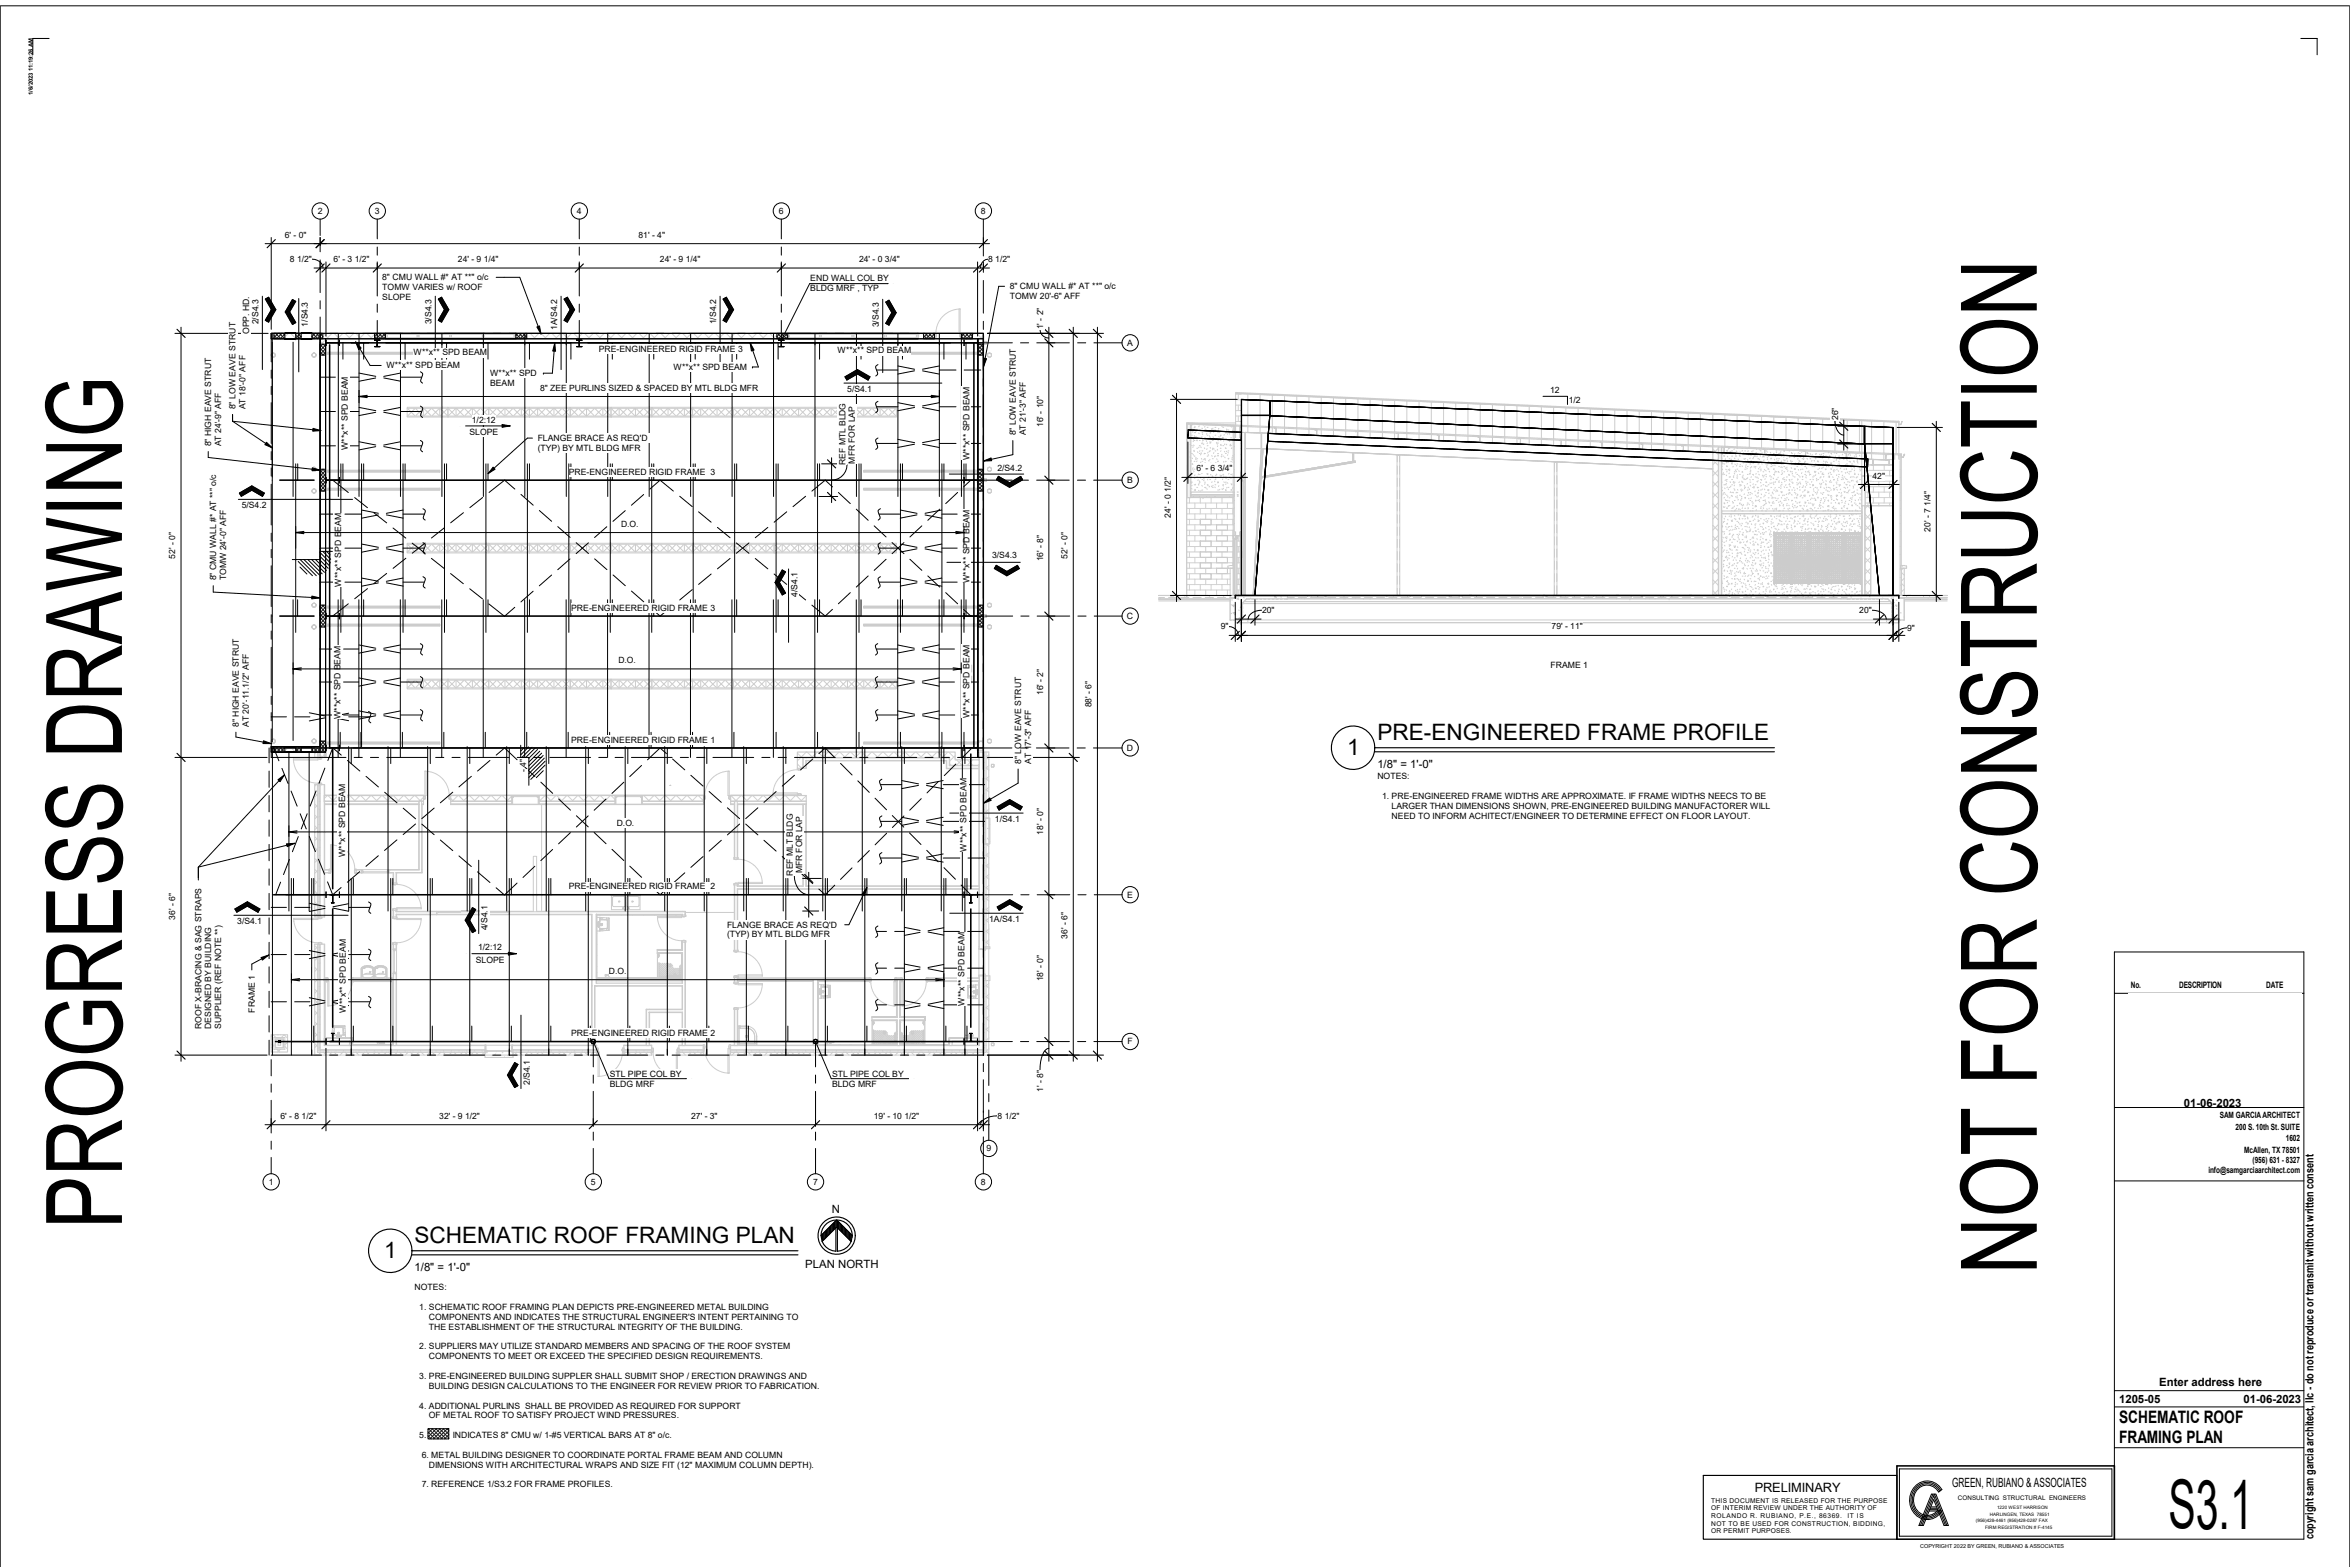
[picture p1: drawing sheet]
<svg xmlns="http://www.w3.org/2000/svg" width="914mm" height="610mm" viewBox="0 0 914 610" stroke-linecap="round" stroke-linejoin="round" font-family="sans-serif">
<defs><g id="words">
<text font-size="26.6" x="843.8" y="594.6">S3.1</text>
<g font-size="8.8">
<text x="535.9" y="288">PRE</text>
<text x="554.1" y="288">-ENGINEERED FRAME PROFILE</text>
<text x="524.1" y="293.8">1</text>
<text x="161.3" y="483.7">SCHEMATIC ROOF FRAMING PLAN</text>
<text x="149.5" y="489.5">1</text>
</g>
<g font-size="6.7">
<text x="824.6" y="553.6">SCHEMATIC ROOF</text>
<text x="824.6" y="561.3">FRAMING PLAN</text>
</g>
<g font-size="5">
<text x="682.8" y="580.2">PRELIMINARY</text>
<text x="759.6" y="578.4">GREEN, RUBIANO &amp; ASSOCIATES</text>
</g>
<g font-size="4.4">
<text x="535.9" y="298.9">1/8&quot; = 1'</text>
<text x="552.1" y="298.9">-0&quot;</text>
<text x="849.7" y="430.5">01-06-2023</text>
<text x="323.6" y="471.8">N</text>
<text x="161.3" y="494.6">1/8&quot; = 1'-0&quot;</text>
<text x="313.4" y="493.4">PLAN NORTH</text>
<text x="840.1" y="539">Enter address here</text>
<text x="824.6" y="545.8">1205-05</text>
<text x="873" y="545.8">01-06-2023</text>
<text x="900.2" y="598.9" transform="rotate(-90 900.2 598.9)">copyright sam garcia architect, llc - do not reproduce or transmit without written consent</text>
</g>
<g font-size="3.4">
<text x="123.6" y="83.2">2</text>
<text x="145.8" y="83.2">3</text>
<text x="224.5" y="83.2">4</text>
<text x="303.1" y="83.2">6</text>
<text x="381.7" y="83.2">8</text>
<text x="148.7" y="109">8&quot; CMU WALL #* AT **&quot; o/c</text>
<text x="148.7" y="112.8">TOMW VARIES w/ ROOF</text>
<text x="315.3" y="109.5">END WALL COL BY</text>
<text x="315.3" y="113.3">BLDG MRF , TYP</text>
<text x="392.9" y="112.5">8&quot; CMU WALL #* AT **&quot; o/c</text>
<text x="148.7" y="116.7">SLOPE</text>
<text x="392.9" y="116.3">TOMW 20'</text>
<text x="409" y="116.3">-</text>
<text x="410.1" y="116.3">6&quot; AFF</text>
<text x="97" y="130" transform="rotate(-90 97 130)">OPP. HD.</text>
<text x="100.5" y="126.2" transform="rotate(-90 100.5 126.2)">2/S4.3</text>
<text x="119.7" y="127.1" transform="rotate(-90 119.7 127.1)">1/S4.3</text>
<text x="167.9" y="126.2" transform="rotate(-90 167.9 126.2)">3/S4.3</text>
<text x="216.8" y="128.4" transform="rotate(-90 216.8 128.4)">1A/S4.2</text>
<text x="278.7" y="126.2" transform="rotate(-90 278.7 126.2)">1/S4.2</text>
<text x="341.9" y="127.4" transform="rotate(-90 341.9 127.4)">3/S4.3</text>
<text x="233" y="136.9">PRE</text>
<text x="239.9" y="136.9">-</text>
<text x="241" y="136.9">ENGINEERED RIGID FRAME 3</text>
<text x="325.9" y="137.5">W**x** SPD BEAM</text>
<text x="438.6" y="134.5">A</text>
<text x="150.3" y="143.3">W**x** SPD BEAM</text>
<text x="160.9" y="138.3">W**x** SPD BEAM</text>
<text x="262.1" y="143.9">W**x** SPD BEAM</text>
<text x="95.5" y="149.6" transform="rotate(-90 95.5 149.6)">-0&quot; AFF</text>
<text x="190.7" y="146.3">W**x** SPD</text>
<text x="190.7" y="150.1">BEAM</text>
<text x="329.7" y="152.4">5/S4.1</text>
<text x="603.2" y="152.8">12</text>
<text x="91.7" y="159.2" transform="rotate(-90 91.7 159.2)">8&quot; LOW EAVE STRUT</text>
<text x="95.5" y="159.2" transform="rotate(-90 95.5 159.2)">AT 18'</text>
<text x="399.1" y="159.8" transform="rotate(-90 399.1 159.8)">-</text>
<text x="399.1" y="158.6" transform="rotate(-90 399.1 158.6)">3&quot; AFF</text>
<text x="610.4" y="156.7">1/2</text>
<text x="86" y="164" transform="rotate(-90 86 164)">-</text>
<text x="86" y="162.9" transform="rotate(-90 86 162.9)">9&quot; AFF</text>
<text x="183.6" y="164.4">1/2:12</text>
<text x="82.2" y="173.6" transform="rotate(-90 82.2 173.6)">8&quot; HIGH EAVE STRUT</text>
<text x="86" y="173.6" transform="rotate(-90 86 173.6)">AT 24'</text>
<text x="182.7" y="169.3">SLOPE</text>
<text x="209.2" y="171.5">FLANGE BRACE AS REQ'D</text>
<text x="395.3" y="169.4" transform="rotate(-90 395.3 169.4)">8&quot; LOW EAVE STRUT</text>
<text x="399.1" y="169.4" transform="rotate(-90 399.1 169.4)">AT 21'</text>
<text x="135.4" y="175.1" transform="rotate(-90 135.4 175.1)">W**x** SPD BEAM</text>
<text x="209.2" y="175.4">(TYP) BY MTL BLDG MFR</text>
<text x="377.2" y="179.1" transform="rotate(-90 377.2 179.1)">W**x** SPD BEAM</text>
<text x="221.3" y="184.7">PRE-</text>
<text x="229.4" y="184.7">ENGINEERED RIGID FRAME 3</text>
<text x="388.1" y="183.2">2/S4.2</text>
<text x="438.6" y="187.9">B</text>
<text x="94.1" y="197.7">5/S4.2</text>
<text x="88" y="209.7" transform="rotate(-90 88 209.7)">-</text>
<text x="88" y="208.6" transform="rotate(-90 88 208.6)">0&quot; AFF</text>
<text x="386.1" y="217.1">3/S4.3</text>
<text x="84.2" y="225.8" transform="rotate(-90 84.2 225.8)">8&quot; CMU WALL #* AT **&quot; o/c</text>
<text x="88" y="225.8" transform="rotate(-90 88 225.8)">TOMW 24'</text>
<text x="377.2" y="226.9" transform="rotate(-90 377.2 226.9)">W**x** SPD BEAM</text>
<text x="132.7" y="228.2" transform="rotate(-90 132.7 228.2)">W**x** SPD BEAM</text>
<text x="310.3" y="232.3" transform="rotate(-90 310.3 232.3)">4/S4.1</text>
<text x="222.2" y="237.6">PRE-ENGINEERED RIGID FRAME 3</text>
<text x="438.5" y="240.8">C</text>
<text x="603.3" y="259.9">FRAME 1</text>
<text x="96.8" y="273.2" transform="rotate(-90 96.8 273.2)">-</text>
<text x="96.8" y="272.1" transform="rotate(-90 96.8 272.1)">11.1/2&quot; AFF</text>
<text x="132.5" y="279.8" transform="rotate(-90 132.5 279.8)">W**x** SPD BEAM</text>
<text x="377.2" y="279.4" transform="rotate(-90 377.2 279.4)">W**x** SPD BEAM</text>
<text x="93" y="282.8" transform="rotate(-90 93 282.8)">8&quot; HIGH EAVE STRUT</text>
<text x="96.8" y="282.8" transform="rotate(-90 96.8 282.8)">AT 20'</text>
<text x="401.2" y="287.5" transform="rotate(-90 401.2 287.5)">-</text>
<text x="401.2" y="286.4" transform="rotate(-90 401.2 286.4)">3&quot; AFF</text>
<text x="222.2" y="288.9">PRE-ENGINEERED RIGID FRAME 1</text>
<text x="438.5" y="292.1">D</text>
<text x="204.7" y="298.3" transform="rotate(-90 204.7 298.3)">4&quot;</text>
<text x="397.3" y="297.1" transform="rotate(-90 397.3 297.1)">8&quot; LOW EAVE STRUT</text>
<text x="401.2" y="297.1" transform="rotate(-90 401.2 297.1)">AT 17'</text>
<text x="204.7" y="300.4" transform="rotate(-90 204.7 300.4)">-</text>
<text x="535.9" y="303.2">NOTES:</text>
<text x="537.8" y="310.8">1. PRE-ENGINEERED FRAME WIDTHS ARE APPROXIMATE. IF FRAME WIDTHS NEECS TO BE</text>
<text x="541.5" y="314.7">LARGER THAN DIMENSIONS SHOWN, PRE-ENGINEERED BUILDING MANUFACTORER WILL</text>
<text x="387.2" y="319.7">1/S4.1</text>
<text x="541.5" y="318.5">NEED TO INFORM ACHITECT/ENGINEER TO DETERMINE EFFECT ON FLOOR LAYOUT.</text>
<text x="134.4" y="333.5" transform="rotate(-90 134.4 333.5)">W**x** SPD BEAM</text>
<text x="376.1" y="331.4" transform="rotate(-90 376.1 331.4)">W**x** SPD BEAM</text>
<text x="221.3" y="346">PRE</text>
<text x="228.3" y="346">-</text>
<text x="229.4" y="346">ENGINEERED RIGID FRAME 2</text>
<text x="438.6" y="349.2">E</text>
<text x="92.3" y="359.5">3/S4.1</text>
<text x="384.9" y="358.6">1A/S4.1</text>
<text x="189.7" y="361.9" transform="rotate(-90 189.7 361.9)">4/S4.1</text>
<text x="282.9" y="360.8">FLANGE BRACE AS REQ'D</text>
<text x="282.9" y="364.7">(TYP) BY MTL BLDG MFR</text>
<text x="186.1" y="369.7">1/2:12</text>
<text x="185.1" y="374.6">SLOPE</text>
<text x="78.4" y="387.5" transform="rotate(-90 78.4 387.5)">-BRACING &amp; SAG STRAPS</text>
<text x="829.1" y="384.2">No.</text>
<text x="848" y="384.2">DESCRIPTION</text>
<text x="881.8" y="384.2">DATE</text>
<text x="99.2" y="394" transform="rotate(-90 99.2 394)">FRAME 1</text>
<text x="134.6" y="394" transform="rotate(-90 134.6 394)">W**x** SPD BEAM</text>
<text x="375.3" y="391.3" transform="rotate(-90 375.3 391.3)">W**x** SPD BEAM</text>
<text x="78.4" y="400.3" transform="rotate(-90 78.4 400.3)">ROOF X</text>
<text x="82.2" y="400.3" transform="rotate(-90 82.2 400.3)">DESIGNED BY BUILDING</text>
<text x="86" y="400.3" transform="rotate(-90 86 400.3)">SUPPLIER (REF NOTE **)</text>
<text x="222.2" y="403.1">PRE</text>
<text x="229.2" y="403.1">-</text>
<text x="230.3" y="403.1">ENGINEERED RIGID FRAME 2</text>
<text x="438.7" y="406.3">F</text>
<text x="237.3" y="419">STL PIPE COL BY</text>
<text x="323.7" y="419">STL PIPE COL BY</text>
<text x="206.2" y="422.2" transform="rotate(-90 206.2 422.2)">2/S4.1</text>
<text x="237.3" y="422.8">BLDG MRF</text>
<text x="323.7" y="422.8">BLDG MRF</text>
<text x="863.7" y="434.9">SAM GARCIA ARCHITECT</text>
<text x="869.9" y="439.7">200 S. 10th St. SUITE</text>
<text x="889.4" y="443.7">1602</text>
<text x="383.8" y="447.9">9</text>
<text x="873.2" y="448.4">McAllen, TX 78501</text>
<text x="876.5" y="452.3">(956) 631 - 8327</text>
<text x="104.5" y="460.9">1</text>
<text x="229.9" y="460.9">5</text>
<text x="316.4" y="460.9">7</text>
<text x="381.7" y="460.9">8</text>
<text x="859.3" y="456.3">info@samgarciaarchitect.com</text>
<text x="161.3" y="502">NOTES:</text>
<text x="163.2" y="509.6">1. SCHEMATIC ROOF FRAMING PLAN DEPICTS PRE-ENGINEERED METAL BUILDING</text>
<text x="166.9" y="513.5">COMPONENTS AND INDICATES THE STRUCTURAL ENGINEER'S INTENT PERTAINING TO</text>
<text x="166.9" y="517.3">THE ESTABLISHMENT OF THE STRUCTURAL INTEGRITY OF THE BUILDING.</text>
<text x="163.2" y="525">2. SUPPLIERS MAY UTILIZE STANDARD MEMBERS AND SPACING OF THE ROOF SYSTEM</text>
<text x="166.9" y="528.8">COMPONENTS TO MEET OR EXCEED THE SPECIFIED DESIGN REQUIREMENTS.</text>
<text x="163.2" y="536.5">3. PRE-ENGINEERED BUILDING SUPPLER SHALL SUBMIT SHOP / ERECTION DRAWINGS AND</text>
<text x="166.9" y="540.3">BUILDING DESIGN CALCULATIONS TO THE ENGINEER FOR REVIEW PRIOR TO FABRICATION.</text>
<text x="163.2" y="548">4. ADDITIONAL PURLINS SHALL BE PROVIDED AS REQUIRED FOR SUPPORT</text>
<text x="166.9" y="551.8">OF METAL ROOF TO SATISFY PROJECT WIND PRESSURES.</text>
<text x="163.2" y="559.5">5.</text>
<text x="176.1" y="559.5">INDICATES 8&quot; CMU w/ 1-#5 VERTICAL BARS AT 8&quot; o/c.</text>
<text x="164.1" y="567.1">6. METAL BUILDING DESIGNER TO COORDINATE PORTAL FRAME BEAM AND COLUMN</text>
<text x="166.9" y="571">DIMENSIONS WITH ARCHITECTURAL WRAPS AND SIZE FIT (12&quot; MAXIMUM COLUMN DEPTH).</text>
<text x="164.1" y="578.7">7. REFERENCE 1/S3.2 FOR FRAME PROFILES.</text>
</g>
<g font-size="3.3">
<text x="110.8" y="92.5">6' - 0&quot;</text>
<text x="248.5" y="92.5">81' - 4&quot;</text>
<text x="112.8" y="102">8 1/2&quot;</text>
<text x="129.8" y="102">6' - 3 1/2&quot;</text>
<text x="178.2" y="102">24' - 9 1/4&quot;</text>
<text x="256.8" y="102">24' - 9 1/4&quot;</text>
<text x="334.3" y="102">24' - 0 3/4&quot;</text>
<text x="384.5" y="102">8 1/2&quot;</text>
<text x="405.9" y="128.1" transform="rotate(-90 405.9 128.1)">1' - 2&quot;</text>
<text x="210.2" y="151.9">8&quot; ZEE PURLINS SIZED &amp; SPACED BY MTL BLDG MFR</text>
<text x="405.9" y="166.2" transform="rotate(-90 405.9 166.2)">16' - 10&quot;</text>
<text x="715.2" y="163.5" transform="rotate(-90 715.2 163.5)">26&quot;</text>
<text x="328.9" y="180.8" transform="rotate(-90 328.9 180.8)">REF MTL BLDG</text>
<text x="332.7" y="180.3" transform="rotate(-90 332.7 180.3)">MFR FOR LAP</text>
<text x="465.6" y="183.4">6' - 6 3/4&quot;</text>
<text x="728.6" y="186.2">42&quot;</text>
<text x="455.6" y="201.4" transform="rotate(-90 455.6 201.4)">24' - 0 1/2&quot;</text>
<text x="241.7" y="204.9">D.O.</text>
<text x="751.2" y="206.9" transform="rotate(-90 751.2 206.9)">20' - 7 1/4&quot;</text>
<text x="68.2" y="217.3" transform="rotate(-90 68.2 217.3)">52' - 0&quot;</text>
<text x="405.9" y="218.4" transform="rotate(-90 405.9 218.4)">16' - 8&quot;</text>
<text x="415.4" y="217.3" transform="rotate(-90 415.4 217.3)">52' - 0&quot;</text>
<text x="491.1" y="238.5">20&quot;</text>
<text x="723.5" y="238.5">20&quot;</text>
<text x="475" y="244.9">9&quot;</text>
<text x="603.7" y="244.9">79' - 11&quot;</text>
<text x="742.1" y="245.4">9&quot;</text>
<text x="240.6" y="257.9">D.O.</text>
<text x="405.9" y="270.5" transform="rotate(-90 405.9 270.5)">16' - 2&quot;</text>
<text x="424.8" y="275.2" transform="rotate(-90 424.8 275.2)">88' - 6&quot;</text>
<text x="240" y="321.3">D.O.</text>
<text x="405.9" y="324.7" transform="rotate(-90 405.9 324.7)">18' - 0&quot;</text>
<text x="308.4" y="340.6" transform="rotate(-90 308.4 340.6)">REF MLT BLDG</text>
<text x="312.2" y="339.7" transform="rotate(-90 312.2 339.7)">MFR FOR LAP</text>
<text x="68.2" y="357.7" transform="rotate(-90 68.2 357.7)">36' - 6&quot;</text>
<text x="415.4" y="365.1" transform="rotate(-90 415.4 365.1)">36' - 6&quot;</text>
<text x="236.9" y="378.8">D.O.</text>
<text x="405.9" y="381.8" transform="rotate(-90 405.9 381.8)">18' - 0&quot;</text>
<text x="405.9" y="424.7" transform="rotate(-90 405.9 424.7)">1' - 8&quot;</text>
<text x="109.2" y="435.2">6' - 8 1/2&quot;</text>
<text x="170.9" y="435.2">32' - 9 1/2&quot;</text>
<text x="268.9" y="435.2">27' - 3&quot;</text>
<text x="340" y="435.2">19' - 10 1/2&quot;</text>
<text x="388.2" y="435.2">8 1/2&quot;</text>
</g>
<g font-size="2.6">
<text x="665.9" y="587.6">OF INTERIM REVIEW UNDER THE AUTHORITY OF</text>
<text x="665.9" y="584.6">THIS DOCUMENT IS RELEASED FOR THE PURPOSE</text>
<text x="665.9" y="593.5">NOT TO BE USED FOR CONSTRUCTION, BIDDING,</text>
<text x="665.9" y="590.5">ROLANDO R. RUBIANO, P.E., 86369.</text>
<text x="718.9" y="590.5">IT IS</text>
<text x="665.9" y="596.5">OR PERMIT PURPOSES.</text>
</g>
<text font-size="2.4" x="761.9" y="583.6">CONSULTING STRUCTURAL ENGINEERS</text>
<text font-size="2.3" x="12.8" y="36.9" transform="rotate(-90 12.8 36.9)">1/6/2023 11:19:26 AM</text>
<text font-size="2.1" x="747.2" y="602.1">COPYRIGHT 2022 BY GREEN, RUBIANO &amp; ASSOCIATES</text>
<g font-size="1.8">
<text x="777" y="587.2">1220 WEST HARRISON</text>
<text x="768.9" y="592.1">(956)428-4461 (956)428-0287 FAX</text>
<text x="774.3" y="589.6">HARLINGEN, TEXAS 78551</text>
<text x="772.4" y="594.7">FIRM REGISTRATION # F-4145</text>
</g>
</g></defs>
<g fill="none" stroke="#d1d1d1" stroke-width=".39">
<path d="M105.5 130.6l1.2 1.2M108 129.7l-2.1 2.1M108.8 129.7l2.2 2.1M112.2 129.7l-2.1 2.1M113.1 129.7l2.1 2.1M116.5 129.7l-2.2 2.1M121.5 129.7l2.2 2.1M124.6 132.7l2.1 2.1M124.6 136.9l1.2 1.2M124.9 129.7l-2.1 2.1M125.8 129.7l2.1 2.1M126.7 136.4l-1.8 1.7"/>
<path d="M126.7 132.2l-2.1 2.1M129.2 129.7l-2.1 2.1M130 129.7l2.1 2.1M133.4 129.7l-2.1 2.1M134.3 129.7l2.1 2.1M137.6 129.7l-2.1 2.1M138.5 129.7l2.1 2.1M141.9 129.7l-2.1 2.1M142.7 129.7l2.1 2.1M146.1 129.7l-2.1 2.1M147 129.7l2.1 2.1M150 130.1l-1.7 1.7"/>
<path d="M201.2 129.7l-.5 .5M202.1 129.7l2.1 2.1M205.4 129.7l-2.1 2.1M206.3 129.7l2.1 2.1M209.7 129.7l-2.1 2.1M210.5 129.7l2.1 2.1M213.9 129.7l-2.1 2.1M214.8 129.7l2.1 2.1M218.2 129.7l-2.2 2.1M219 129.7l2.1 2.1M222.4 129.7l-2.1 2.1M223.2 129.7l2.1 2.1"/>
<path d="M226.6 129.7l-2.1 2.1M227.5 129.7l2.1 2.1M230.9 129.7l-2.2 2.1M231.7 129.7l2.1 2.1M235.1 129.7l-2.1 2.1M235.9 129.7l2.2 2.1M239.3 129.7l-2.1 2.1M240.2 129.7l2.1 2.1M243.6 129.7l-2.1 2.1M244.4 129.7l2.1 2.1M247.8 129.7l-2.1 2.1M248.6 129.7l2.2 2.1"/>
<path d="M252.1 129.7l-2.2 2.1M252.9 129.7l2.1 2.1M256.3 129.7l-2.1 2.1M257.1 129.7l2.1 2.1M260.5 129.7l-2.1 2.1M261.4 129.7l2.1 2.1M264.8 129.7l-2.1 2.1M265.6 129.7l2.1 2.1M269 129.7l-2.1 2.1M269.8 129.7l2.1 2.1M273.2 129.7l-2.1 2.1M274.1 129.7l2.1 2.1"/>
<path d="M277.5 129.7l-2.1 2.1M278.3 129.7l2.1 2.1M281.7 129.7l-2.1 2.1M282.6 129.7l2.1 2.1M285.9 129.7l-2.1 2.1M286.8 129.7l2.1 2.1M290.2 129.7l-2.1 2.1M291 129.7l2.1 2.1M294.4 129.7l-2.1 2.1M295.3 129.7l2.1 2.1M298.7 129.7l-2.2 2.1M299.5 129.7l2.1 2.1"/>
<path d="M302.9 129.7l-2.1 2.1M303.7 129.7l2.2 2.1M306.5 130.3l-1.5 1.5M358 129.7l-.7 .7M358.8 129.7l2.1 2.1M362.2 129.7l-2.1 2.1M363.1 129.7l.5 .5M374.9 129.7l-.7 .7M375.8 129.7l2.1 2.1M379.2 129.7l-2.2 2.1M380 129.7l2.6 2.6M380.5 134.4l2.1 2.1"/>
<path d="M382.6 130.5l-2.1 2.1M382.6 134.7l-2.1 2.1M480.8 153.4h2.1M480.8 155.5h2.1M480.8 157.6h2.1M480.8 159.7h2.1M481.8 153.4v2.1M481.8 157.6v2.1M480.3 179.7h.4M480.3 167.7h.4M480.3 170.7h.4M480.3 173.7h.4"/>
<path d="M480.3 176.7h.4M480.8 161.8h2.1M480.8 164h2.1M481.8 161.8v2.2M482.5 166.1h.4M482.5 168.2h.4M482.5 170.3h.4M482.5 172.4h.4M482.5 174.5h.4M482.5 176.7h.4M482.5 178.8h.4M666.5 178.9l2.1 2.2"/>
<path d="M666.5 174.7l2.1 2.1M668.6 174.4l-2.1 2.2M668.6 178.7l-2.1 2.1M739 179.7h.4M124.6 187.8l2.1 2.1M124.6 183.6l2.1 2.1M126.7 183l-2.1 2.1M126.7 187.2l-2.1 2.2M380.5 189.5l1.5 1.5M380.5 185.3l2.1 2.1M381.4 182.6l-.9 .8M382 182.6l.6 .6"/>
<path d="M382.6 189.8l-1.2 1.2M382.6 185.5l-2.1 2.1M461.8 195.7h18M461.8 197.8h18M461.8 199.9h18M462.8 193.6v2.1M462.8 197.8v2.1M464.9 195.7v2.1M464.9 199.9v2.1M467 193.6v2.1M467 197.8v2.1M469.1 195.7v2.1"/>
<path d="M469.1 199.9v2.1M471.3 193.6v2.1M471.3 197.8v2.1M473.4 195.7v2.1M473.4 199.9v2.1M475.5 193.6v2.1M475.5 197.8v2.1M477.6 195.7v2.1M477.6 199.9v2.1M479.7 193.6v2.1M479.7 197.8v2.1M480.3 182.7h.4"/>
<path d="M480.3 185.7h.4M480.3 188.7h.4M480.3 191.7h.4M480.3 194.7h.4M480.3 197.7h.4M482.5 180.9h.4M482.5 183h.4M482.5 185.1h.4M482.5 187.2h.4M482.5 189.3h.4M482.5 191.5h.4M482.5 193.6h.4"/>
<path d="M482.5 195.7h.4M482.5 197.8h.4M482.5 199.9h.4M666.5 195.9l2.1 2.1M666.5 191.7l2.1 2.1M666.5 187.4l2.1 2.1M666.5 183.2l2.1 2.1M668.6 182.9l-2.1 2.1M668.6 187.1l-2.1 2.2M668.6 191.4l-2.1 2.1M668.6 195.6l-2.1 2.1M668.6 199.9l-2.1 2.1"/>
<path d="M725.8 183h11.3M725.8 185.1h11.3M725.8 187.2h11.3M725.8 189.3h11.3M725.8 191.5h11.3M725.8 193.6h11.3M725.8 195.7h11.3M726.6 196.7l1.3 1.3M726.8 196.7l-1 1.1M726.8 183v2.1M726.8 187.2v2.1M726.8 191.5v2.1"/>
<path d="M726.8 195.7v1M727.9 199.9l-2.1 2.1M728.9 180.9v2.1M728.9 185.1v2.1M728.9 189.3v2.2M728.9 193.6v2.1M731.1 183v2.1M731.1 187.2v2.1M731.1 191.5v2.1M731.1 195.7v1M733.1 180.9v2.1M733.1 185.1v2.1"/>
<path d="M733.1 189.3v2.2M733.1 193.6v2.1M735.3 183v2.1M735.3 187.2v2.1M735.3 191.5v2.1M735.3 195.7v1M739 182.7h.4M739 185.7h.4M739 188.7h.4M739 191.7h.4M739 194.7h.4M739 197.7h.4"/>
<path d="M461.8 202h5.2M461.8 204.2h5.2M461.8 206.3h5.2M461.8 208.4h5.2M461.8 210.5h5.2M461.8 212.6h5.2M461.8 214.7h5.2M461.8 216.8h5.2M461.8 218.9h5.2M462.8 202v2.2M462.8 206.3v2.1M462.8 210.5v2.1"/>
<path d="M462.8 214.7v2.1M462.8 218.9v2.2M464.9 204.2v2.1M464.9 208.4v2.1M464.9 212.6v2.1M464.9 216.8v2.1M467 218.9h.1M467 214.7h.1M467 210.5h.1M467 206.3h.1M467 202h.1M469.1 204.2v2.1"/>
<path d="M469.1 208.4v2.1M469.1 212.6v2.1M469.1 216.8v2.1M471.3 218.9h.1M471.3 214.7h.1M471.3 210.5h.1M471.3 206.3h.1M471.3 202h.1M471.3 202h8.5M471.3 204.2h2.1M471.3 206.3h2.1M471.3 208.4h2.1"/>
<path d="M471.3 210.5h2.1M471.3 212.6h2.1M471.3 214.7h2.1M471.3 216.8h2.1M471.3 218.9h2.1M473.4 216.8h.1M473.4 212.6h.1M473.4 208.4h.1M473.4 204.2h.1M475.5 202v2.2M475.5 206.3v2.1M475.5 210.5v2.1"/>
<path d="M475.5 214.7v2.1M475.5 218.9v2.2M477.6 216.8h.1M477.6 212.6h.1M477.6 208.4h.1M477.6 204.2h.1M477.6 204.2h2.2M477.6 206.3h2.2M477.6 208.4h2.2M477.6 210.5h2.2M477.6 212.6h2.2M477.6 214.7h2.2"/>
<path d="M477.6 216.8h2.2M477.6 218.9h2.2M479.7 202v2.2M479.7 206.3v2.1M479.7 210.5v2.1M479.7 214.7v2.1M479.7 218.9v1.1M480.3 200.7h.4M480.3 203.7h.4M480.3 206.7h.4M480.8 208.4h.4M481.4 208.4h1.5"/>
<path d="M481.4 210.5h1.5M481.4 212.6h1.5M481.4 214.7h1.5M481.4 216.8h1.5M481.4 218.9h1.5M481.8 208.4v2.1M481.8 212.6v2.1M481.8 216.8v2.1M482.5 202h.4M482.5 204.2h.4M482.5 206.3h.4M666.5 217.1l2.1 2.1"/>
<path d="M666.5 212.9l2.1 2.1M666.5 208.6l2.1 2.1M666.5 204.4l2.1 2.1M666.5 200.1l2.1 2.1M668.6 204.1l-2.1 2.1M668.6 208.3l-2.1 2.1M668.6 212.6l-2.1 2.1M668.6 216.8l-2.1 2.1M725.8 217l2.1 2.2M725.8 208.6l2.1 2.1M725.8 212.8l2.1 2.1M725.8 204.3l2.1 2.2"/>
<path d="M725.8 200.1l2.1 2.1M727.9 204.1l-2.1 2.1M727.9 208.4l-2.1 2.1M727.9 212.6l-2.1 2.1M727.9 216.8l-2.1 2.1M739 212.7h.4M739 200.7h.4M739 203.7h.4M739 206.7h.4M739 209.7h.4M739 215.7h.4M739 218.7h.4"/>
<path d="M124.6 238.6l2.1 2.1M125.1 235.4l-.5 .6M125.6 235.4l1.1 1.1M126.7 238.1l-2.1 2.1M380.5 236.1l2.1 2.1M382.6 236.4l-2.1 2.1M461.8 221.1h5.2M461.8 223.2h5.2M461.8 225.3h5.2M461.8 227.4h16.9M461.8 229.5h16.9M462.8 223.2v2.1"/>
<path d="M462.8 227.4v2.1M464.9 221.1v2.1M464.9 225.3v2.1M464.9 229.5v2.1M467 223.2h.1M467 227.4v2.1M469.1 221.1v2.1M469.1 225.3v2.1M469.1 229.5v2.1M471.3 223.2h.1M471.3 221.1h2.1M471.3 223.2h2.1"/>
<path d="M471.3 225.3h7.4M471.3 227.4v2.1M473.4 221.1h.1M473.4 225.3v2.1M473.4 229.5v2.1M475.5 223.2v2.1M475.5 227.4v2.1M477.6 221.1h.1M477.6 221.1h2.2M477.6 223.2h1.1M477.6 225.3v2.1M477.6 229.5v2.1"/>
<path d="M481.4 221.1h1.5M481.4 223.2h1.5M481.4 225.3h1.5M481.4 227.4h1.5M481.4 229.5h1.5M481.8 221.1v2.1M481.8 225.3v2.1M481.8 229.5v2.1M482 231.6h.9M666.5 229.8l1.8 1.8M666.5 225.6l2.1 2.1M666.5 221.3l2.1 2.1"/>
<path d="M668.6 221l-2.1 2.2M668.6 225.3l-2.1 2.1M668.6 229.5l-2.1 2.1M725.8 225.5l2.1 2.1M725.8 221.3l2.1 2.1M725.8 229.8l1.8 1.8M727.9 221.1l-2.1 2.1M727.9 225.3l-2.1 2.1M727.9 229.6l-2.1 2M739 221.7h.4M739 224.7h.4M739 227.6h.4"/>
<path d="M739 230.7h.4M739.9 227l1.1 1M739.9 222.7l1.1 1.1M739.9 231.2l.4 .4M740.6 221.1l-.7 .6M741 224.9l-1.1 1.1M741 229.2l-1.1 1M124.6 242.9l1 1M126.7 242.3l-1.6 1.6M380.5 240.4l2.1 2.1M382.6 240.6l-2.1 2.1M105.5 291.6l1 1"/>
<path d="M108.2 290.4l-2.1 2.2M108.6 290.4l2.1 2.2M112.5 290.4l-2.1 2.2M112.8 290.4l2.1 2.2M116.7 290.4l-2.1 2.2M117.1 290.4l.1 .2M121.4 290.6l2.1 2.1M124 293.8h.4M124.6 289.5l2.1 2.1M124.6 293.7l.9 1M126.7 293.2l-1.5 1.5M126.7 288.9l-4.3 4.3"/>
<path d="M310.3 297.2l1.7 1.7M310.3 293l2.1 2.1M312.4 298.2l-.8 .7M313.7 292.6l-3.4 3.4M314.1 292.6l2.1 2.1M318 292.6l-2.1 2.1M318.3 292.6l2.1 2.1M322.2 292.6l-2.1 2.1M322.6 292.6l2.1 2.1M326.5 292.6l-2.2 2.1M326.8 292.6l2.1 2.1M330.7 292.6l-2.1 2.1"/>
<path d="M331 292.6l2.1 2.1M334.9 292.6l-2.1 2.1M335.3 292.6l2.1 2.1M339.2 292.6l-2.1 2.1M339.5 292.6l2.1 2.1M343.4 292.6l-2.1 2.1M343.7 292.6l2.2 2.1M347.6 292.6l-2.1 2.1M348 292.6l2.1 2.1M351.9 292.6l-2.1 2.1M352.2 292.6l2.1 2.1M356.1 292.6l-2.1 2.1"/>
<path d="M356.4 292.6l2.2 2.1M360.3 292.6l-2.1 2.1M360.7 292.6l2.1 2.1M364.6 292.6l-2.1 2.1M364.9 292.6l2.1 2.1M368.8 292.6l-2.1 2.1M369.2 292.6l2.5 2.5M369.5 297.2l.6 .5M371.7 293.9l-2.2 2.2M372.2 295.6l2.1 2.1M374.2 295.6l-2.1 2.1M376.4 295.6l2.1 2.1"/>
<path d="M378.5 295.6l-2.1 2.1M380.5 291.2l.7 .7M380.7 295.6l.3 .4M381 297.3l-.4 .4M381.5 288.3l-1 1M381.9 288.3l.7 .8M382.6 291.4l-.4 .5M382.8 293.8h.4M382.8 296.8h.4M382.8 299.8h.4M383.7 294.4l1 1M383.7 298.6l1 1.1"/>
<path d="M384.7 293.6l-1 1M384.7 297.8l-1 1.1M122.4 308.5l1.1 1.1M122.4 317l1.1 1.1M122.4 312.8l1.1 1M123.1 305.2l-.7 .7M123.4 305.2l.1 .2M123.5 309.1l-1.1 1M123.5 313.3l-1.1 1M123.5 317.5l-1.1 1.1M124 305.8h.4M124 308.8h.4"/>
<path d="M124 311.8h.4M124 314.7h.4M124 317.8h.4M127.3 309.5l-1.1 1.1M127.6 309.5l2.1 2.1M131.6 309.5l-2.1 2.1M131.8 309.5l2.2 2.1M135.8 309.5l-2.1 2.1M136.1 309.5l2.1 2.1M140 309.5l-2.1 2.1M140.3 309.5l2.2 2.1M144.3 309.5l-2.1 2.1"/>
<path d="M144.6 309.5l2.1 2.1M148.5 309.5l-2.1 2.1M148.8 309.5l2.1 2.1M152.8 309.5l-2.2 2.1M153 309.5l2.2 2.1M157 309.5l-2.1 2.1M157.3 309.5l2.1 2.1M161.2 309.5l-2.1 2.1M161.5 309.5l2.1 2.1M164.8 310.2l-1.5 1.4M175.4 310.6l.9 1M178.2 309.5l-2.1 2.1"/>
<path d="M178.5 309.5l2.1 2.1M182.4 309.5l-2.1 2.1M182.7 309.5l2.1 2.1M186.6 309.5l-2.1 2.1M186.9 309.5l2.2 2.1M190.9 309.5l-2.1 2.1M191.2 309.5l2.1 2.1M195.1 309.5l-2.1 2.1M195.4 309.5l2.1 2.1M199.2 309.7l-1.9 1.9M209.7 311.1l.5 .5M212.1 309.5l-2.1 2.1"/>
<path d="M212.4 309.5l2.1 2.1M216.3 309.5l-2.1 2.1M216.6 309.5l2.1 2.1M220.6 309.5l-2.2 2.1M220.8 309.5l2.1 2.1M224.8 309.5l-2.1 2.1M225.1 309.5l2.1 2.1M229 309.5l-2.1 2.1M229.3 309.5l2.1 2.1M233.3 309.5l-2.2 2.1M233.6 309.5l2.1 2.1M237.5 309.5l-2.1 2.1"/>
<path d="M237.8 309.5l1.6 1.5M250.2 309.5l-.3 .3M250.5 309.5l2.1 2.1M254.4 309.5l-2.1 2.1M254.7 309.5l2.2 2.1M258.7 309.5l-2.1 2.1M259 309.5l2.1 2.1M262.9 309.5l-2.1 2.1M263.2 309.5l2.1 2.1M267.2 309.5l-2.2 2.1M267.4 309.5l2.2 2.1M271.4 309.5l-2.1 2.1"/>
<path d="M271.7 309.5l2 2M273.7 311.4l-.2 .2M284.4 309.5l2.1 2.1M288.4 309.5l-2.2 2.1M288.6 309.5l2.1 2.1M292.6 309.5l-2.1 2.1M292.9 309.5l2.1 2.1M296.8 309.5l-2.1 2.1M297.1 309.5l2.1 2.1M301.1 309.5l-2.2 2.1M301.3 309.5l2.2 2.1M305.3 309.5l-2.1 2.1"/>
<path d="M305.6 309.5l2.1 2.1M309.5 309.5l-2.1 2.1M309.8 309.5l2.1 2.1M313.7 309.5l-2 2.1M382.8 302.8h.4M382.8 305.8h.4M382.8 308.8h.4M382.8 311.8h.4M382.8 314.7h.4M382.8 317.8h.4M383.7 315.6l1 1M383.7 311.3l1 1.1"/>
<path d="M383.7 307.1l1 1M383.7 302.9l1 1M384.7 310.5l-1 1.1M384.7 302l-1 1.1M384.7 306.3l-1 1M384.7 314.7l-1 1.1M122.4 338.2l1.1 1.1M122.4 334l1.1 1M122.4 329.7l1.1 1.1M122.4 325.5l1.1 1.1M122.4 321.3l1.1 1M123.5 321.8l-1.1 1"/>
<path d="M123.5 326l-1.1 1.1M123.5 330.2l-1.1 1.1M123.5 334.5l-1.1 1M123.5 338.7l-1.1 1.1M124 329.7h.4M124 332.7h.4M124 335.7h.4M124 338.7h.4M124 320.7h.4M124 323.7h.4M124 326.7h.4M382.8 329.7h.4"/>
<path d="M382.8 332.7h.4M382.8 335.7h.4M382.8 338.7h.4M382.8 320.7h.4M382.8 323.7h.4M382.8 326.7h.4M383.7 336.7l1 1.1M383.7 332.5l1 1.1M383.7 328.3l1 1M383.9 328.3l-.2 .2M384.7 331.7l-1 1.1M384.7 335.9l-1 1.1"/>
<path d="M122.4 355.2l1.1 1M122.4 350.9l1.1 1.1M122.4 346.7l1.1 1M122.4 342.5l1.1 1M123.5 343l-1.1 1M123.5 347.2l-1.1 1.1M123.5 351.4l-1.1 1.1M123.5 355.7l-1.1 1M124 341.7h.4M124 344.7h.4M124 347.7h.4M124 350.7h.4"/>
<path d="M124 353.7h.4M124 356.7h.4M232.1 358.9l.1 .1M232.2 357.1l-.1 .1M233.3 355.8h.2M237.5 355.8h.2M241.8 355.8l.1 .1M242 355.8l-.1 .1M246 355.8h.2M250.3 355.8v.1M250.5 355.8l-.1 .1M254.5 355.8h.2"/>
<path d="M258.7 355.8h.2M263 355.8h.2M382.8 341.7h.4M382.8 344.7h.4M382.8 347.7h.4M382.8 350.7h.4M382.8 353.7h.4M382.8 356.7h.4M382.8 359.7h.4M383.7 357.9l1 1.1M383.7 353.7l1 1.1M383.7 349.5l1 1"/>
<path d="M383.7 345.2l1 1.1M383.7 341l1 1.1M384.7 344.4l-1 1.1M384.7 348.7l-1 1M384.7 352.9l-1 1M384.7 357.1l-1 1.1M384.7 340.2l-1 1M122.4 376.3l1.1 1.1M122.4 372.1l1.1 1.1M122.4 367.9l1.1 1M123.5 368.4l-1.1 1M123.5 372.6l-1.1 1.1"/>
<path d="M123.5 376.9l-1.1 1M124 368.7h.4M124 371.7h.4M124 374.7h.4M124 377.7h.4M232.1 375.8l.1 .1M232.1 371.6l.1 .1M232.1 367.4l.1 .1M232.1 363.1l.1 .1M232.2 365.6l-.1 .1M232.2 378.3l-.1 .1M232.2 361.4l-.1 .1"/>
<path d="M232.2 369.8l-.1 .1M232.2 374.1l-.1 .1M256.5 375l4.5 4.5M256.5 378l2.2 2.2M256.5 375.8l3.7 3.7M256.5 377.3l2.6 2.6M256.5 376.5l3 3M256.5 378.8l1.4 1.4M256.5 379.5l.7 .7M256.5 374.6v.1M256.6 370.9h.2M257 374.8l4.7 4.7"/>
<path d="M257.2 374.8l-.7 .7M257.7 374.8l4.7 4.6M257.9 374.8l-1.4 1.4M258.1 369.4l-.1 .1M258.5 374.8l4 4M258.7 374.8l-2.2 2.2M259.2 374.8l1 1M259.4 374.8l-2.9 2.9M259.6 369.4l.1 .1M259.9 379.9l.2 .3M260 374.8l.5 .4M260.2 374.8l-3.7 3.7"/>
<path d="M260.2 375.5l-3.7 3.7M260.3 379.9l-.3 .3M260.7 374.8l1.1 1M260.9 374.8l-.5 .5M260.9 370.8l-.1 .1M261 370.8l.1 .1M261 375.8l3.5 3.5M261 379.9l-.2 .2M261.4 375.1l-.4 .4M261.4 379.9l.1 .1M261.7 375.5l-4.7 4.7M261.7 379.9v.1"/>
<path d="M261.8 376.1l-4.1 4.1M262.1 376.6l-3.6 3.6M262.1 379.9l.3 .3M262.3 369.4l-.1 .1M262.4 379.3l-.3 .2M262.6 376.7l1.9 1.8M262.8 376.7l-2.9 2.8M262.9 379.9l.1 .1M262.9 379.2l.3 .3M263.2 379.9l-.1 .1M263.4 376.7l1.1 1.1M263.5 376.7l-2.8 2.7"/>
<path d="M263.6 379.9l.1 .1M263.8 369.4l.1 .1M264 379.5l-3.5-3.5-4 3.9M264.1 376.7l.4 .3M264.2 376.7l-2.8 2.8M264.4 379.9l.2 .3M264.5 377.2l-1.7 1.7M264.5 377.9l-1.6 1.6M264.5 378.7l-.8 .8M264.8 379.6l.4 .3M264.9 378.9l.3 .3M264.9 377.4l.4 .3"/>
<path d="M264.9 376.7l.3 .3M264.9 378.2l.3 .3M265.1 370.9h.2M265.2 376.5l-.3 .3M265.2 377.3l-.3 .2M265.2 378l-.3 .3M265.2 378.8l-.3 .2M265.2 379.5l-.7 .7M265.2 379.3h.1M265.3 366.7l.1 .1M265.3 379.4l.1 .1M265.3 375.1l.1 .1"/>
<path d="M265.3 370.9l.1 .1M265.4 366.3l-.1 .1M265.4 374.8l-.1 .1M265.4 379l-.1 .1M382.8 362.7h.4M382.8 365.7h.4M382.8 368.7h.4M383.7 366.4l1 1.1M383.7 362.2l1 1M384.7 361.4l-1 1M384.7 365.6l-1 1.1M122.4 397.5l1.1 1.1"/>
<path d="M122.4 393.3l1.1 1.1M122.4 389.1l1.1 1M122.4 384.8l1.1 1.1M122.4 380.6l1.1 1M123.5 381.1l-1.1 1M123.5 393.8l-1.1 1.1M123.5 385.3l-1.1 1.1M123.5 389.6l-1.1 1M123.5 398l-1.1 1.1M124 383.7h.4M124 386.7h.4M124 389.7h.4"/>
<path d="M124 392.7h.4M124 395.6h.4M124 398.7h.4M124 380.7h.4M126.3 384.5l.1 .1M126.3 392.9l.1 .1M126.3 388.7l.1 .1M126.3 397.2l.1 .1M126.4 390.9l-.1 .1M126.4 382.4l-.1 .1M126.4 386.7l-.1 .1M126.4 395.1l-.1 .1"/>
<path d="M126.4 399.4l-.1 .1M139.8 381.7l-.1 .1M140.5 381.7l.2 .1M144.1 381.7l-.1 .1M144.8 381.7l.1 .1M148.3 381.7l-.1 .1M149 381.7l.1 .1M152.5 381.7l-.1 .1M153 385.5v.2M153 394v.2M153 389.7v.2M153 398.2v.2"/>
<path d="M232.1 380.1l.1 .1M232.4 380.3l.1 .1M234.4 380.3l-.1 .1M236.6 380.3l.1 .1M238.7 380.3l-.1 .1M240.9 380.3l.1 .1M242.9 380.3l-.1 .1M245.1 380.3l.1 .1M247.1 380.3l-.1 .1M249.3 380.3l.1 .1M251.4 380.3l-.1 .1M253.6 380.3l.1 .1"/>
<path d="M255.6 380.3l-.1 .1M257.6 380.2v.1M257.8 380.3l.1 .1M259.8 380.4h.1M260.8 380.1l.1 .1M262.1 380.4h.1M262.4 380l-.2 .2M263 380.2h.1M263.1 380.2h.1M263.8 380.2h-.1M264.1 380.4h-.1M318.3 398.4l.1 .1"/>
<path d="M318.3 394.2l.1 .1M318.3 385.7l.1 .1M318.3 390l.1 .1M318.4 385.4l-.1 .1M318.4 389.6l-.1 .1M318.4 393.8l-.1 .1M318.4 398.1l-.1 .1M318.5 381.7l.1 .1M322 381.7l-.1 .1M322.7 381.7l.2 .1M326.3 381.7l-.1 .1M327 381.7l.1 .1"/>
<path d="M330.5 381.7l-.1 .1M331.2 381.7l.1 .1M334.7 381.7l-.1 .1M335.5 381.7l.1 .1M340.7 397h-.1M340.8 395.6l.1 .1M342.1 395.6l-.1 .1M342.2 397h.1M344.9 397h-.1M345.1 395.6l.1 .1M346.3 395.6l-.1 .1M346.5 397h.1"/>
<path d="M348.8 395.1l.2 .1M348.8 390.9l.2 .1M348.8 386.7l.2 .1M348.8 382.4l.2 .1M348.8 399.4l.2 .1M349 384.5l-.2 .1M349 388.7l-.2 .1M349 392.9l-.2 .1M349 397.2l-.2 .1M350.2 383.8l.2 .1M350.2 392.3l.2 .1M350.2 388l.2 .1"/>
<path d="M350.4 391.5l-.2 .1M350.4 383.1l-.2 .1M350.4 387.3l-.2 .1M350.6 395.6l-.1 .1M350.7 397h.1M353.4 397h-.1M353.5 395.6l.1 .1M354.8 395.6l-.1 .1M354.9 397h.1M357.6 397h-.1M357.8 395.6l.1 .1M359 395.6l-.1 .1"/>
<path d="M359.2 397h.1M364.4 381.7l-.1 .1M365.1 381.7l.1 .1M368.6 381.7l-.1 .1M369.4 381.7l.1 .1M372.9 381.7l-.1 .1M373.6 381.7l.1 .1M377.1 381.7l-.1 .1M377.8 381.7l.1 .1M380.8 388.9l.1 .1M380.8 384.7l.1 .1M380.8 397.4l.1 .1"/>
<path d="M380.8 393.2l.1 .1M380.9 390.7l-.1 .1M380.9 394.9l-.1 .1M380.9 386.4l-.1 .1M380.9 382.2l-.1 .1M380.9 399.1l-.1 .1M382.8 383.7h.4M382.8 386.7h.4M382.8 389.7h.4M382.8 392.7h.4M382.8 395.6h.4M382.8 398.7h.4"/>
<path d="M382.8 380.7h.4M383.7 396.1l1 1M383.7 391.8l1 1.1M383.7 387.6l1 1.1M383.7 383.3l1 1.1M384.7 382.5l-1 1.1M384.7 386.8l-1 1M384.7 391l-1 1.1M384.7 395.3l-1 1M384.7 399.5l-1 1.1M105.5 406l1.1 1.1M105.5 403.3l.8-.8 1 1.1"/>
<path d="M106.6 406.5l-1.1 1M107.7 408.2l1.1 1.1M109.1 408.2l-1.1 1.1M109.5 403.6l1-1.1 1.4 1.4M110.8 407.1l1.1 1M111.9 405.4l-1.1 1.1M122.4 410.3l.3 .2M122.4 406l1.1 1.1M122.4 401.8l1.1 1M123.5 402.3l-1.1 1M123.5 406.5l-1.1 1.1M124 401.6h.4"/>
<path d="M124 404.6h.4M124 407.6h.4M124.7 408.5v.4M124.8 409.4l-1 1.1M125.9 409.4l1 1.1M126.3 401.4l.1 .1M126.4 403.6l-.1 .1M127.7 408.5v.4M128.7 403.8l.1 .1M129.1 409.4l-1.1 1.1M130.1 409.4l1.1 1.1M130.5 403.8l-.1 .1"/>
<path d="M130.7 408.5v.4M132.9 403.8l.1 .1M133.3 409.4l-1 1.1M133.7 408.5v.4M134.3 409.4l1.1 1.1M134.7 403.8l-.1 .1M136.7 408.5v.4M137.2 403.8h.1M137.2 405.5l-.1 .1M137.6 409.4l-1.1 1.1M138.6 409.4l1 1.1M139.7 408.5v.4"/>
<path d="M139.9 406.5l.1 .1M140.5 406.5l-.1 .1M141.8 409.4l-1.1 1.1M142.7 408.5v.4M142.8 409.4l1.1 1.1M144.1 406.5l.2 .1M144.7 406.5l-.1 .1M145.7 408.5v.4M146 409.4l-1 1.1M147 409.4l1.1 1.1M148.4 406.5l.1 .1M148.7 408.5v.4"/>
<path d="M148.9 406.5l-.1 .1M150.3 409.4l-1.1 1.1M151.3 409.4l1.1 1.1M151.7 408.5v.4M152.6 406.5l.1 .1M153 402.5v.2M154.5 409.4l-1 1.1M154.7 408.5v.4M155.5 409.4l1.1 1.1M157.6 408.5v.4M158.7 409.4l-1 1.1M159.8 409.4l1 1.1"/>
<path d="M160.7 408.5v.4M163 409.4l-1.1 1.1M163.6 408.5v.4M164 409.4l1.1 1.1M166.6 408.5v.4M167.2 409.4l-1 1.1M168.2 409.4l1.1 1.1M169.6 408.5v.4M171.4 409.4l-1 1.1M172.5 409.4l1 1.1M172.6 408.5v.4M175.6 408.5v.4"/>
<path d="M175.7 409.4l-1.1 1.1M176.7 409.4l1.1 1.1M178.6 408.5v.4M179.9 409.4l-1 1.1M181 409.4l1 1.1M181.6 408.5v.4M184.2 409.4l-1.1 1.1M184.6 408.5v.4M185.2 409.4l1 1.1M187.6 408.5v.4M188.4 409.4l-1.1 1.1M199.6 408.5v.4"/>
<path d="M201.1 409.4l-1 1.1M202.1 409.4l1.1 1.1M202.6 408.5v.4M205.4 409.4l-1.1 1.1M205.6 408.5v.4M206.4 409.4l1 1.1M208.6 408.5v.4M209.6 409.4l-1.1 1.1M210.6 409.4l1.1 1.1M211.6 408.5v.4M213.8 409.4l-1 1.1M214.6 408.5v.4"/>
<path d="M214.8 409.4l1.1 1.1M217.6 408.5v.4M218.1 409.4l-1.1 1.1M219.1 409.4l1 1.1M220.6 408.5v.4M222.3 409.4l-1 1.1M223.3 409.4l1.1 1.1M223.6 408.5v.4M226.5 409.4l-1 1.1M226.6 408.5v.4M227.6 409.4l1 1.1M229.6 408.5v.4"/>
<path d="M230.8 409.4l-1.1 1.1M231.8 409.4l.4 .4M243.5 409.4l-.8 .8M244.5 409.4l1.1 1.1M244.5 408.5v.4M247.5 408.5v.4M247.7 409.4l-1 1.1M248.8 409.4l1 1.1M250.5 408.5v.4M252 409.4l-1.1 1.1M253 409.4l.6 .6M253.5 408.5v.4"/>
<path d="M264.7 409.4l-.5 .5M265.5 408.5v.4M265.7 409.4l1 1.1M268.5 408.5v.4M268.9 409.4l-1 1.1M269.9 409.4l1.1 1.1M271.5 408.5v.4M273.2 409.4l-1.1 1.1M285.9 409.4l-1.1 1.1M286.5 408.5v.4M286.9 409.4l1 1.1M289.5 408.5v.4"/>
<path d="M290.1 409.4l-1.1 1.1M291.1 409.4l1.1 1.1M292.5 408.5v.4M294.3 409.4l-1 1.1M295.4 409.4l1 1.1M295.5 408.5v.4M298.5 408.5v.4M298.6 409.4l-1.1 1.1M299.6 409.4l1.1 1.1M301.5 408.5v.4M302.8 409.4l-1 1.1M303.8 409.4l1.1 1.1"/>
<path d="M304.5 408.5v.4M307 409.4l-1 1.1M307.4 408.5v.4M308.1 409.4l1 1.1M310.5 408.5v.4M311.3 409.4l-1.1 1.1M312.3 409.4l1.1 1.1M313.5 408.5v.4M315.5 409.4l-1 1.1M316.4 408.5v.4M316.5 409.4l1.1 1.1M318.3 402.7l.1 .1"/>
<path d="M318.4 402.3l-.1 .1M318.4 406.5l-.1 .1M319.4 408.5v.4M319.8 409.4l-1.1 1.1M320.8 409.4l1 1.1M322.1 406.5l.1 .1M322.4 408.5v.4M322.7 406.5l-.1 .1M324 409.4l-1.1 1.1M325 409.4l1.1 1.1M325.4 408.5v.4M326.3 406.5l.1 .1"/>
<path d="M326.9 406.5l-.1 .1M328.2 409.4l-1 1.1M328.4 408.5v.4M329.2 409.4l1.1 1.1M330.6 406.5l.1 .1M331.1 406.5l-.1 .1M331.4 408.5v.4M332.5 409.4l-1.1 1.1M333.5 409.4l1 1.1M334.4 408.5v.4M334.8 406.5l.1 .1M335.4 406.5l-.1 .1"/>
<path d="M336.7 409.4l-1.1 1.1M337.4 408.5v.4M337.7 409.4l1.1 1.1M339 406.5l.2 .1M339.6 406.5l-.1 .1M340 401.2l4.5 4.5M340 401.9l3.8 3.8M340 404.2l2.2 2.1M340 403.4l2.6 2.6M340 402.7l3 3M340 404.9l1.4 1.4M340 405.7l.7 .6"/>
<path d="M340.1 400.8l-.1 .1M340.4 408.5v.4M340.5 400.9l4.8 4.8M340.7 400.9l-.7 .7M341 409.4l-1.1 1.1M341.1 406.3v.1M341.3 400.9l4.6 4.7M341.5 400.9l-1.5 1.5M341.9 409.4l1.1 1.1M342 400.9l4 4M342.2 400.9l-2.2 2.2M342.8 400.9l1 1"/>
<path d="M343 400.9l-3 3M343.3 406.5l.1 .1M343.4 408.5v.4M343.4 406.1l.3 .2M343.5 400.9l.5 .5M343.7 400.9l-3.7 3.7M343.8 401.6l-3.8 3.8M343.8 406.1l-.3 .2M343.8 406.5l-.1 .1M344.3 400.9l1 1.1M344.4 401l-.4 .4M344.5 401.9l3.5 3.5"/>
<path d="M344.6 406.1l-.2 .2M344.9 401.2l-.4 .4M344.9 406.1l.1 .1M345.2 409.4l-1.1 1.1M345.2 401.7l-4.6 4.6M345.3 406.1h-.1M345.3 402.3l-4 4M345.7 402.7l-3.6 3.6M345.7 406.1l.2 .3M345.9 405.5l-.2 .2M346 406.2l-.2 .1M346.2 402.8l1.8 1.9"/>
<path d="M346.2 409.4l1.1 1.1M346.3 402.8l-2.8 2.9M346.4 406.1l.1 .1M346.4 408.5v.4M346.4 405.3l.4 .4M346.5 406.3h.1M346.7 406.3h.1M346.8 406.1l-.1 .1M346.9 402.8l1.1 1.1M347 402.8l-2.7 2.8M347.2 406.1l.1 .1M347.3 406.3h.1"/>
<path d="M347.5 405.7l-3.5-3.6-4 4M347.6 406.5v.1M347.7 402.8l.3 .4M347.8 402.8l-2.8 2.9M347.9 406.1l.3 .2M348 403.4l-1.6 1.6M348 404.1l-1.6 1.6M348 404.8l-.8 .9M348.1 406.5l-.1 .1M348.3 405.8l.4 .3M348.4 403.6l.4 .3M348.4 402.8l.3 .3"/>
<path d="M348.4 404.3l.3 .3M348.4 405.1l.3 .3M348.7 402.7l-.3 .3M348.7 403.4l-.3 .3M348.7 404.2l-.3 .3M348.7 404.9l-.3 .3M348.7 405.7l-.7 .6M348.7 405.4h.1M348.8 403.6l.2 .1M349 401.4l-.1 .1M349 405.6l-.2 .1M349.4 408.5v.4"/>
<path d="M349.4 409.4l-1 1.1M350.2 405l.2 .1M350.2 400.7l.2 .2M350.4 400l-.2 .1M350.4 404.2l-.2 .1M350.4 405.4h.1M350.4 409.4l1.1 1.1M350.5 404.9l.3 .3M350.5 405.7l.7 .6M350.5 402.7l.3 .2M350.5 403.4l.3 .3M350.5 404.2l.3 .3"/>
<path d="M350.8 403.6l-.4 .3M350.8 402.8l-.3 .3M350.8 404.3l-.3 .3M350.8 405.1l-.3 .3M350.8 405.8l-.3 .3M351.2 403.4l1.6 1.6M351.2 404.1l1.6 1.6M351.2 404.8l.8 .9M351.3 406.1l-.3 .2M351.4 402.8l2.8 2.9M351.5 402.8l-.3 .4M351.8 406.5l.1 .1"/>
<path d="M351.9 406.3h.1M352 406.1l-.1 .1M352.1 402.8l2.8 2.8M352.3 402.8l-1.1 1.1M352.3 406.5l-.1 .1M352.4 406.1l.1 .1M352.4 408.5v.4M352.5 406.3h.1M352.7 406.3h.1M352.8 405.3l-.4 .4M352.8 406.1l-.1 .1M352.9 402.8l2.8 2.9"/>
<path d="M353 402.8l-1.8 1.9M353.2 406.2l.2 .1M353.3 405.5l.2 .2M353.5 406.1l-.2 .3M353.5 402.7l3.6 3.6M353.7 409.4l-1.1 1.1M353.9 402.3l4 4M353.9 406.1h.1M354 401.7l4.6 4.6M354.3 406.1l-.1 .1M354.3 401.2l.4 .4M354.6 406.1l.2 .2"/>
<path d="M354.7 409.4l1 1.1M354.7 401.9l-3.5 3.5M354.8 401l.4 .4M354.9 400.9l-1 1.1M355.2 402.1l4 4M355.2 402.1l-3.5 3.6M355.4 406.1l.3 .2M355.4 408.5v.4M355.4 401.6l3.8 3.8M355.5 400.9l3.7 3.7M355.7 400.9l-.5 .5M355.8 406.1l-.3 .2"/>
<path d="M356 406.5l.1 .1M356.2 400.9l3 3M356.4 400.9l-1 1M356.5 406.5v.1M357 400.9l2.2 2.2M357.2 400.9l-4 4M357.7 400.9l1.5 1.5M357.9 409.4l-1.1 1.1M357.9 400.9l-4.6 4.7M358.1 406.3v.1M358.4 408.5v.4M358.5 400.9l.7 .7"/>
<path d="M358.7 400.9l-4.8 4.8M358.9 409.4l1.1 1.1M359.1 400.8l.1 .1M359.2 405.7l-.7 .6M359.2 404.9l-1.4 1.4M359.2 402.7l-3 3M359.2 403.4l-2.6 2.6M359.2 401.9l-3.8 3.8M359.2 404.2l-2.2 2.1M359.2 401.2l-4.5 4.5M360.2 406.5l.1 .1M360.8 406.5l-.1 .1"/>
<path d="M361.4 408.5v.4M362.1 409.4l-1 1.1M363.1 409.4l1.1 1.1M364.4 408.5v.4M364.5 406.5l.1 .1M365 406.5l-.1 .1M366.4 409.4l-1.1 1.1M367.4 408.5v.4M367.4 409.4l1 1.1M368.7 406.5l.1 .1M369.3 406.4l-.1 .2M370.2 403.8l.1 .1"/>
<path d="M370.4 408.5v.4M370.6 409.4l-1.1 1.1M371.6 409.4l1.1 1.1M372 403.8l-.1 .1M373.4 408.5v.4M374.4 403.8l.1 .1M374.8 409.4l-1 1.1M375.9 409.4l1 1.1M376.3 403.8l-.1 .1M376.4 408.5v.4M378.7 403.8l.1 .1M379.1 409.4l-1.1 1.1"/>
<path d="M379.4 408.5v.4M380.1 409.4l1 1.1M380.5 403.8l-.1 .1M380.8 401.6l.1 .1M380.9 403.4l-.1 .1M382.4 408.5v.4M382.8 401.6h.4M382.8 404.6h.4M382.8 407.6h.4M383.3 409.4l-1.1 1.1M383.7 404.5l1 1.1M383.7 400.3l1 1.1"/>
<path d="M383.7 408.8l1 1M384.7 403.7l-1 1.1M384.7 408l-1 1"/>
</g>
<g fill="none" stroke="#ccc" stroke-width=".39">
<path d="M106.9 138.7l-.7 .2M107 138.6l.1-.5a.79 .79 0 0 1-1 .8 .79 .79 0 0 1-.4-1.3 .79 .79 0 0 1 1.3 .2l.1 .3a.79 .79 0 0 0-1.1-.7 .79 .79 0 0 0-.2 1.3 .79 .79 0 0 0 1.3-.3 .79 .79 0 0 0-.5-1 .79 .79 0 0 0-1 .5 .79 .79 0 0 0 .4 1M110.8 129.7h4.3M110.8 131.8h4.3M117.2 129.7h4.2v2.1h-4.2zM122.7 138.7l-.7 .2M122.9 138.6l.1-.5a.8 .8 0 0 1-1.1 .7 .8 .8 0 0 1-.3-1.3 .8 .8 0 0 1 1.3 .3l.1 .3a.8 .8 0 0 0-1.2-.6 .8 .8 0 0 0-.1 1.3 .8 .8 0 0 0 1.3-.4 .79 .79 0 0 0-.5-1 .79 .79 0 0 0-1 .5 .79 .79 0 0 0 .4 1M126.7 131.8h253.7M126.7 131.8l236.9 .1M126.7 137v.4l.9 .1h-.9zM126.7 138.1h-2.1v44.5h2.1M126.7 131.8v5.2"/>
<path d="M126.7 137.5v45.7M126.7 131.8v162.9M127 137.4h43.1M127.1 137.5h43.9M127.2 137.8h43.9M131.2 137.5h-4v.3M131.8 137.5h39.3v.3l-.1-.3M131.9 137.8h-4.7M150 130.1h.6v1.3h-.6M150.6 130.1v1.3h11.7M162.3 130.1h-11.7h11.7M162.3 130.1h.7v1.3h-.7"/>
<path d="M162.3 130.1v1.3M163 130.1v1.3h12M170.1 137.3l.4 .2zM170.5 137.4h.6M171.1 137.1l-.1 .4zM171.1 137.1h-44l-.1 .3M175 130.1h.7v1.3h-.7M175 130.1v1.3M175 130.1h-12h12M175.7 130.1v1.3h12M187.7 130.1h-12h12M187.7 130.1h.7v1.3h-.7"/>
<path d="M187.7 130.1v1.3M188.4 130.1v1.3h11.7v-1.3M200.1 130.1h-11.7h11.7M200.7 130.1h-.6v1.3h.6M200.7 131.8v-2.1h-50.7v2.1M306.5 130.1h.7v1.3h-.7M306.5 131.8v-2.1h50.8v2.1M307.2 130.1v1.3h11.7M318.9 130.1h-11.7h11.7M318.9 130.1h.6v1.3h-.6M318.9 130.1v1.3M319.5 130.1v1.3h12"/>
<path d="M331.5 130.1h-12h12M331.5 130.1h.7v1.3h-.7M331.5 130.1v1.3M332.2 130.1v1.3h12M336.1 137.5l.1 .3zM336.1 137.8h43.9M336.1 137.1l.1 .4zM336.1 137.1h44.1v.3h-44.1M336.7 137.3l.4 .2zM344.2 130.1h-12h12M344.2 130.1h.7v1.3h-.7M344.2 130.1v1.3"/>
<path d="M344.9 130.1v1.3h11.7v-1.3M356.6 130.1h-11.7h11.7M357.3 130.1h-.7v1.3h.7M363.6 131.8h.1M363.6 131.8v-2.1h10.6v2.2l1.8-.1M363.6 129.8h.1M363.6 131.1h.1M364.1 129.7l.2 .5M364.1 130.2v.6M364.3 130.8l-.2 .4h-.5M373.6 120.2a9.5 9.5 0 0 0-9.4 9.6M373.6 120.2l-.1 10.6 .2 .4h.5"/>
<path d="M373.6 120.2h-.4v9.5M373.7 130.2v.6M374.2 129.7v.1M374.2 131.9h6.2M374.2 131.1v.1M375.3 137.8h4.7M376 137.5h3.1M379.7 137.4h.8v-.4v.5zM380 137.5v.3M380.5 138.1h.1M380.4 131.8h.1M380.4 131.8v6.3"/>
<path d="M380.5 131.8v5.2M380.5 137.5v45.7M380.5 138.1h2.1v44.5h-2.1M383 132.9h.8l-.1 1M383 132.8l.8 .1-.1 1M383 133.9h.7M383 132.9v1M383 132.8l-.2 .9 .2 .2M384.4 138.6a.81 .81 0 0 1 .8-1.2 .81 .81 0 0 1 .6 1.3 .81 .81 0 0 1-1.4 0 .8 .8 0 0 1 .2-1.2 .8 .8 0 0 1 1.1 .3 .8 .8 0 0 1-.4 1.1M384.5 138.7l.7 .2M158.4 158.9h190.4M158.4 158.5h15.9v3.7h-15.9z"/>
<path d="M158.7 159.1l2.6 2.5M161.3 159.1l-2.6 2.5M161.8 159.1l2.6 2.5M164.4 159.1l-2.6 2.5M164.8 158.9v3M165.1 159.1l2.6 2.5M167.7 159.1l-2.6 2.5M168.2 159.1l2.6 2.5M170.8 159.1l-2.6 2.5M171.1 158.9v3M171.4 159.1l2.6 2.5M174 159.1l-2.6 2.5"/>
<path d="M174.3 158.5h15.9v3.7h-15.9zM174.5 159l2.6 2.6M177.1 159.1l-2.5 2.5M177.5 158.9v3M177.8 159l2.6 2.6M180.4 159.1l-2.6 2.5M180.9 159l2.6 2.6M183.5 159.1l-2.6 2.5M183.8 158.9v3M184.1 159l2.6 2.6M186.7 159.1l-2.6 2.5M187.2 159l2.6 2.6"/>
<path d="M189.8 159.1l-2.5 2.5M190.2 158.5h15.8v3.7h-15.8zM190.5 159.1l2.6 2.5M193.1 159.1l-2.6 2.5M193.6 159.1l2.6 2.5M196.2 159.1l-2.6 2.5M196.5 158.9v3M196.8 159.1l2.6 2.5M199.4 159.1l-2.6 2.5M199.9 159.1l2.6 2.5M202.5 159.1l-2.6 2.5M202.8 158.9v3"/>
<path d="M203.2 159.1l2.6 2.5M205.7 159.1l-2.5 2.5M206 158.5h15.9v3.7h-15.9zM206.3 159l2.6 2.6M208.9 159.1l-2.6 2.5M209.2 158.9v3M209.5 159l2.6 2.6M212.1 159.1l-2.6 2.5M212.6 159l2.6 2.6M215.2 159.1l-2.6 2.5M215.5 158.9v3M215.9 159l2.6 2.6"/>
<path d="M218.5 159.1l-2.6 2.5M219 159l2.6 2.6M221.6 159.1l-2.6 2.5M221.9 158.5h15.8v3.7h-15.8zM222.2 159.1l2.6 2.5M224.8 159.1l-2.6 2.5M225.3 159.1l2.6 2.5M227.9 159.1l-2.6 2.5M228.2 158.9v3M228.6 159.1l2.5 2.5M231.1 159.1l-2.5 2.5M231.6 159.1l2.7 2.5"/>
<path d="M234.2 159.1l-2.6 2.5M234.6 158.9v3M234.9 159.1l2.6 2.5M237.5 159.1l-2.6 2.5M237.7 158.5h15.9v3.7h-15.9zM238 159l2.6 2.6M240.6 159.1l-2.6 2.5M240.9 158.9v3M241.2 159l2.6 2.6M243.8 159.1l-2.5 2.5M244.3 159l2.6 2.6M246.9 159.1l-2.5 2.5"/>
<path d="M247.3 158.9v3M247.6 159l2.6 2.6M250.2 159.1l-2.6 2.5M250.7 159l2.6 2.6M253.3 159.1l-2.6 2.5M253.6 158.5h15.9v3.7h-15.9zM253.9 159.1l2.6 2.5M256.5 159.1l-2.6 2.5M257 159.1l2.6 2.5M259.6 159.1l-2.6 2.5M259.9 158.9v3M260.3 159.1l2.6 2.5"/>
<path d="M262.9 159.1l-2.6 2.5M263.4 159.1l2.6 2.5M266 159.1l-2.6 2.5M266.3 158.9v3M266.6 159.1l2.6 2.5M269.2 159.1l-2.6 2.5M269.5 158.5h15.8v3.7h-15.8zM269.7 159l2.6 2.6M272.3 159.1l-2.6 2.5M272.6 158.9v3M273 159l2.6 2.6M275.6 159.1l-2.6 2.5"/>
<path d="M276.1 159l2.6 2.6M278.7 159.1l-2.6 2.5M279 158.9v3M279.3 159l2.6 2.6M281.9 159.1l-2.6 2.5M282.4 159l2.6 2.6M285 159.1l-2.6 2.5M285.3 158.5h15.9v3.7h-15.9zM285.7 159.1l2.5 2.5M288.2 159.1l-2.5 2.5M288.8 159.1l2.6 2.5M291.3 159.1l-2.5 2.5"/>
<path d="M291.7 158.9v3M292 159.1l2.6 2.5M294.6 159.1l-2.6 2.5M295.1 159.1l2.6 2.5M297.7 159.1l-2.6 2.5M298 158.9v3M298.4 159.1l2.5 2.5M300.9 159.1l-2.5 2.5M301.2 158.5h15.9v3.7h-15.9zM301.5 159l2.6 2.6M304.1 159.1l-2.6 2.5M304.4 158.9v3"/>
<path d="M304.7 159l2.6 2.6M307.3 159.1l-2.6 2.5M307.8 159l2.6 2.6M310.4 159.1l-2.6 2.5M310.7 158.9v3M311.1 159l2.5 2.6M313.6 159.1l-2.5 2.5M314.2 159l2.6 2.6M316.8 159.1l-2.6 2.5M317.1 158.5h15.8v3.7h-15.8zM317.4 159.1l2.6 2.5M320 159.1l-2.6 2.5"/>
<path d="M320.5 159.1l2.6 2.5M323.1 159.1l-2.6 2.5M323.4 158.9v3M323.7 159.1l2.6 2.5M326.3 159.1l-2.6 2.5M326.8 159.1l2.6 2.5M329.4 159.1l-2.6 2.5M329.8 158.9v3M330.1 159.1l2.6 2.5M332.7 159.1l-2.6 2.5M332.9 158.5h15.9v3.7h-15.9zM333.2 159l2.6 2.6"/>
<path d="M335.8 159.1l-2.6 2.5M336.1 158.9v3M336.4 159l2.6 2.6M339 159.1l-2.6 2.5M339.5 159l2.6 2.6M342.1 159.1l-2.5 2.5M342.5 158.9v3M342.8 159l2.6 2.6M345.4 159.1l-2.6 2.5M345.9 159l2.6 2.6M348.5 159.1l-2.6 2.5M480.8 152.7l258 11.2v.4l-258-11.2z"/>
<path d="M482.9 153.2l255.9 11.1v12.3M482.9 153.2l-2.1-.1v12.3l-19-.9M485.5 153.3v12.3M490.3 153.5v12.3M495.1 153.7v12.3M499.8 153.9v12.3M504.6 154.1v12.3M509.3 154.3v12.3M514.1 154.5v12.3M518.9 154.7v12.3M523.6 154.9v12.3M528.4 155.1v12.3"/>
<path d="M533.1 155.3v12.3M537.9 155.6v12.3M542.7 155.8v12.2M547.4 156v12.3M552.2 156.2v12.3M556.9 156.4v12.3M561.7 156.6v12.3M566.4 156.8v12.3M571.2 157v12.3M576 157.2v12.3M580.7 157.4v12.3M585.5 157.6v12.3"/>
<path d="M590.3 157.8v12.3M595 158v12.3M599.8 158.2v12.3M604.5 158.4v12.3M609.3 158.6v12.3M614 158.9v12.3M618.8 159v12.3M623.6 159.3v12.3M628.3 159.5v12.3M633.1 159.7v12.3M637.8 159.9v12.3M158.4 161.9h190.4"/>
<path d="M462.1 165v28.6M463.1 172.8l.1 .2M463.1 165v28.6M463.1 177.8v.1M463.3 175.5l-.2 .3M463.4 179.4l-.1 .1M463.4 165.1l.8-.1v.2l-.8-.1-.1 2.1 1.3-.1-1.3 .1zM463.4 165.2l-.1 .2M463.4 165.1h.1M463.5 179.2l-.1 .2M463.5 165.4l.2 .3M463.6 165.2h.4"/>
<path d="M463.6 169.3h.4M463.6 173.4h.4M463.6 176.4h.4M463.8 166.5l-.1 .3M463.8 178.1l.2 .3M464.2 167.9l-.2 .2M464.2 176.8l.2 .2M464.3 173.8l-.2 .3M464.3 170.8l.2 .3M464.4 171.5l-.2 .3M464.4 173.1l.2 .3M464.6 175.4l.1 .3"/>
<path d="M464.7 166.3h.3M464.7 168.3h.3M464.7 171.3h.3M464.7 177.4h.3M464.7 179.5h.3M464.7 175.2l-.2 .3M464.7 169.5l.1 .2M464.9 165.8l.2 .3M465.1 168.1l.1 .3M465.2 178.5l.2 .3M465.4 177.9l-.2 .3M465.4 169.8l-.1 .3"/>
<path d="M465.6 167.5l-.2 .3M465.7 167.3h.3M465.7 170.3h.3M465.7 174.4h.3M465.7 178.5h.3M465.7 171.2l.2 .3M465.8 179.3l-.2 .3M465.8 171.1l-.2 .3M466 175.7l.1 .3M466.4 168.4l.2 .3M466.6 173.9l-.2 .3M466.6 165.7l-.2 .3"/>
<path d="M466.7 165.2h.3M466.7 171.3h.3M466.7 173.4h.3M466.7 176.4h.3M466.9 175.3l-.2 .3M467 167.1l-.2 .3M467.1 179.8l.2 .3M467.2 173.8l.2 .3M467.3 176.7l-.2 .3M467.4 176.1l.1 .3M467.5 178.4l.2 .3M467.6 172.5l.2 .2"/>
<path d="M467.7 168.3h.3M467.7 172.4h.3M467.7 175.4h.3M467.7 179.5h.3M467.7 166.5l.1 .3M467.7 169.9l-.2 .3M467.8 168.8l.2 .3M468 171.1l.1 .3M468.1 171.3l-.2 .3M468.1 165.2l.1 .2M468.4 172.7l-.1 .3M468.5 178.6l-.1 .3"/>
<path d="M468.6 174.2l.2 .3M468.7 176.3l-.2 .3M468.7 165.2h.2M468.7 167.3h.3M468.7 170.3h.3M468.7 176.4h.3M468.7 178.5h.3M468.9 165.9l-.2 .3M468.9 178.8l.1 .2M468.9 180l-.1 .3M469 165.2l10.6 .5M469.1 166.9v.6"/>
<path d="M469.4 171.5l.1 .2M469.6 168.6l-.2 .3M469.7 174.6l-.2 .3M469.7 166.3h.3M469.7 169.3h.3M469.7 173.4h.3M469.7 177.4h.3M469.8 172.3l-.1 .3M470.1 175.9l-.2 .3M470.1 176.8l.2 .3M470.3 179.1l.1 .3M470.5 175.5l.2 .3"/>
<path d="M470.6 169.5l.2 .3M470.7 170.3h.4M470.7 172.4h.4M470.7 175.4h.4M470.7 171.8l.2 .3M470.8 178.7l-.2 .3M470.9 170.5l-.2 .3M470.9 174.1l.1 .3M471 168.2l.1 .2M471 168.3l-.2 .3M471.2 171.9l-.2 .3M471.3 166.8l.2 .3"/>
<path d="M471.5 177.2l.2 .3M471.7 167.3h.4M471.7 171.3h.4M471.7 174.4h.4M471.7 178.5h.4M472 174.7l-.2 .3M472 169.9l.1 .3M472 166.5l-.2 .3M472.3 174.5l.1 .3M472.3 176.1l-.1 .3M472.4 167.9l-.2 .3M472.7 167.2l.2 .2"/>
<path d="M472.8 166.3h.3M472.8 169.3h.3M472.8 175.4h.3M473 179.9l.2 .2M473.1 177.4l-.6 .4M473.1 170.7l-.2 .3M473.4 178.5l.2 .3M473.5 172.1l-.2 .2M473.5 172.6l.2 .2M473.6 174.8l.2 .3M473.8 168.3h.3M473.8 172.4h.3"/>
<path d="M473.8 176.4h.3M473.8 179.5h.3M473.9 173.4l-.2 .3M473.9 171.2l.1 .3M474 179.4l-.2 .3M474.1 177.1l-.2 .3-.1-.3M474.1 167.5l.2 .3M474.1 165.5h.1M474.3 169.8l.1 .3M474.3 166.6l-.2 .3M474.6 168l-.1 .3M474.8 169.3h.3"/>
<path d="M474.8 171.3h.3M474.8 174.4h.3M474.9 172.9l.2 .3M475 169.4l-.2 .3M475.1 175.3l-.2 .3M475.2 177.5l.1 .3M475.2 173.1l-.1 .3M475.4 165.6l.1 .3M475.5 176.7l-.2 .3M475.6 170.2l.2 .3M475.8 166.3h.3M475.8 170.3h.3"/>
<path d="M475.8 173.4h.3M475.8 177.4h.3M476.1 165.6l-.1 .1M476.2 179.5l-.1 .3M476.3 171.3l-.2 .3M476.4 169l-.2 .3M476.4 175.6l.2 .3M476.5 177.8l.2 .3M476.6 172.7l-.1 .3M476.8 174.2l.1 .3M476.8 174.4h.4M476.8 176.4h.4"/>
<path d="M476.8 179.5h.4M477 170.5l.2 .3M477.2 168.3h-.4l.3 .3M477.2 172.8l.1 .3M477.3 166.9l.1 .3M477.4 175.5l-.2 .3M477.4 167.3l-.2 .3M477.7 165.6l.1 .2M477.8 176.9l-.2 .2M477.8 168.7l-.2 .3M477.8 175.9l.2 .3M477.8 167.3h.4"/>
<path d="M477.8 171.3h.4M477.8 175.4h.4M477.8 178.5h.4M478.1 178.2l-.2 .3M478.3 168.6l.2 .3M478.5 171.4l-.1 .3M478.6 173.2l.1 .3M478.9 168.3h.3M478.9 170.3h.3M478.9 173.4h.3M478.9 179.5h.3M478.9 172.8l-.2 .3"/>
<path d="M479 165.9l.2 .3M479.3 174.2l-.2 .3M479.3 178.6l.2 .3M479.5 177.9l-.2 .3M479.7 167.4l-.2 .3M479.7 177.2l.1 .3M479.8 171.3v.1M479.8 165.7h.5M480.1 165.8h.6l-.1 2.1 .8-.1-.2 .2-.6-.1 .1-2h-.8zM480.7 165.8l-.4-.1v42.7M480.8 165.8l-.1 42.6M480.8 164.5h-19v10v-.4"/>
<path d="M482.4 165.8h-1.6v43.9M482.5 165.8l-.1 42.6M484.5 174.5h6.3M484.5 168.3l-1.6-.1v63.4M484.5 168.3l6.3 .1v6.1h-6.3zM485.5 166v2.2M490.3 166.2v2.2M490.8 168.4v6.1l-3.2 57.1M490.8 168.4l-6.3-.1v63.3M490.8 174.5l-3.1 57.1 3.8-57M490.8 168.4v6.1M490.8 168.4l-6.3-.2v63.4"/>
<path d="M490.8 168.4v6.1l175.7 7.9M490.8 168.4l175.7 7.7M490.8 174.5l175.7 7.9M490.9 168.5v6l175.6 7.9M495.1 166.4v2.2M495.8 166.6l.8-.1-.1 2.1 .7-.1-.1 .2-.7-.1 .1-2zM499.8 166.6v2.2M504.6 166.8v2.2M509.3 167v2.2M511.6 167.3l.8-.1-.1 2.1 .8-.1-.2 .2-.6-.1 .1-2zM514.1 167.2v2.2M518.9 167.4v2.2"/>
<path d="M523.6 167.6v2.2M526.3 176.1v3.8M526.3 179.5l-35.6 6M526.4 179.9v-3.8v3.8M526.5 179.9h.2zM526.6 176.1v3.8M526.7 176.1v3.8M526.7 179.9l.6-.1-36.6 6.1M527.2 179.4l.1 .4zM527.2 179.4l-.5 .1M527.2 179.4l.1 .5zM527.3 179.7l-.6 .1"/>
<path d="M527.3 179.9l-36.6 6.1M527.5 168l.8-.1-.1 2h.7l-.1 .1h-.7l.1-2.1zM528.4 167.8v2.2M533.1 168v2.2M537.9 168.2v2.2M542.7 168.4v2.2M543.3 168.7l.8-.1-.1 2 .7-.1-.1 .2h-.6l.1-2.1zM543.6 177h.1M543.6 177v54.6M543.7 177h.1M543.7 177v2.7M543.8 177h.7"/>
<path d="M544.6 177h.1M544.7 177h.1M544.6 177v2.7M544.7 177v54.6h-.5M547.4 168.7v2.1M552.2 168.9v2.1M556.9 169.1v2.2M559.2 169.4l.8-.1-.1 2 .7-.1-.1 .2h-.7l.1-2.1zM561.7 169.3v2.1M566.4 169.5v2.2M571.2 169.7v2.2M575 170.1l.8-.2-.1 2.1 .8-.1-.2 .2h-.6l.1-2.1z"/>
<path d="M576 169.9v2.1M580.7 170.1v2.2M585.5 170.3v2.2M590.3 170.5v2.2M591 170.6h.7l-.1 2.1 .7-.1-.1 .2h-.7l.1-2.1-.7 .1zM595 170.7v2.2M599.8 170.9v2.2M604.5 171.1v2.2M604.8 179.7h.1M604.9 179.7h.1M604.9 179.7v3.8M605 179.7h.6"/>
<path d="M605.7 179.7h.1M605.8 179.7h.1M605.7 179.7v3.8M605.8 179.7v51.9h-1v-51.9M606.8 171.3h.7l-.1 2.1 .7-.1-.1 .2-.6-.1 .1-2-.8 .1zM608 173.5l15.2 .6M609.3 171.3v2.2M614 171.5v2.2M618.8 171.7v2.2M622.7 172h.7l-.1 2.1 .7-.1-.1 .2-.7-.1 .1-2h-.7zM623.6 172v2.1M623.9 174.2l15.2 .6"/>
<path d="M628.3 172.2v2.1M633.1 172.4v2.1M637.8 172.6v2.2M638.4 172.8l.8-.1-.1 2.1 .7-.1-.1 .1h-.6l.1-2.1zM639.7 174.8l15.2 .7M642.6 160.1v12.3M642.6 172.8v2.2M647.4 160.3v12.3M647.4 173v2.2M652.1 160.5v12.3M652.1 173.2v2.2M654.4 173.4h.7l-.1 2.1 .7-.1-.1 .1h-.7l.1-2.1-.7 .1z"/>
<path d="M655.6 175.5l10.9 .5M656.9 160.7v12.3M656.9 173.4v2.2M661.6 160.9v12.3M661.6 173.6v2.2M666.4 161.1v12.3M666.4 173.8v2.2M666.5 173.4v-12.3l57.9 2.5v12.3M666.5 173.8l2.1 .1M668.8 173.9l-.2 57.7h-4.5M669.7 173.9h-.9v57.7M669.9 174l-.2 57.6"/>
<path d="M669.9 176.4h.2M669.9 178.5h.2M670 179.9l.2 .3M670.1 174.2l.8-.1-.1 2 .8-.1-.2 .2h-.6l.1-2.1zM670.2 176.6l-.2 .3M670.8 177.4h.3M670.8 177.1l.1 .3M671.2 161.3v12.3M671.4 178.5l-.1 .3M671.6 176.2l-.2 .3M671.8 175.4h.3M671.8 179.9l-.2 .2"/>
<path d="M672 175.2l.2 .3M672.1 177.5l.2 .3M672.3 179.7l.1 .3M672.5 174.1h.1M672.6 174.5l-.2 .3M672.8 174.4h.3M672.8 178.5h.3M673 175.8l-.2 .3M673.4 175.6l.1 .3M673.7 178.6l-.2 .3M673.8 175.4h.3M673.8 177.4h.3"/>
<path d="M674.8 176.4h.4M674.8 179.5h.4M674.9 174.6l-.2 .3M674.9 178.2l.2 .3M675.2 176l-.2 .3M675.3 176.8l.2 .3M675.6 177.4l-.2 .3M675.6 175.4l.2 .3M675.8 174.4h.4M675.9 161.5v12.3M676.3 178.6l.2 .3M676.8 177.4h.4"/>
<path d="M676.8 179.3l-.1 .3M677 177l-.2 .3M677 175.8l.2 .3M677.9 174.4h.3M677.9 176.4h.3M677.9 179.5h.3M678 175.2l-.2 .3M678.2 179.8l.2 .3M678.4 176.6l-.2 .3M678.4 176.2l.2 .3M678.6 178.5l.1 .2M678.9 175.4h.3"/>
<path d="M678.9 178.5h.3M679.1 179.4l-.2 .3M679.7 174.4l.2 .2M679.9 179.5h.3M680 178.8l.1 .3M680.3 175.4l-.2 .3M680.6 176.8l-.1 .2M680.7 161.7v12.3M680.9 176.4h.3M681 178.1l-.2 .3M681.2 176.9l.2 .3M681.3 179.2l.2 .3"/>
<path d="M681.6 175.5l.1 .3M681.9 175.4h.4M681.9 178.5h.4M682.4 177.8l-.2 .3M682.6 177.3l.2 .3M682.9 177.4h.4M683.3 174.5l.2 .3M683.4 176l-.2 .3M683.8 177.4l-.2 .3M684 178.5h.3M684.1 179.9l.2 .3M684.5 178.5l.2 .3"/>
<path d="M684.7 174.9l.2 .3M684.8 177.2l.2 .3M685 175.4h.3M685 179.5h.3M685.4 161.9v12.3M685.7 176.1l-.2 .3M686 177.4h.3M686.1 177.5l-.2 .3M686.1 174.7l.7 .1-.1 2h.7l-.1 .1h-.7l.1-2.1-.7 .1zM686.2 177.5l.2 .3M686.4 178.9l-.2 .3M687 176.4h.3"/>
<path d="M687.5 175.6l.2 .3M687.6 174.9l-.2 .3M687.6 177.9l.2 .3M687.8 178.6l-.2 .2M688 177.4h.3M688 179.5h.3M688.8 174.8h.1M688.8 176.8l-.1 .3M688.9 176l.1 .3M689.2 178.2l-.2 .3h.4M690.1 176.4h.3M690.2 162.2v12.3"/>
<path d="M690.4 178.6l.2 .3M690.8 177.3l.1 .2M691.1 175.4h.3M691.1 179.5h.3M691.1 176.9l-.2 .3M691.1 175.9l.2 .3M691.5 178.3l-.2 .3M691.8 179l.2 .3M691.8 179.7l-.1 .3M692.1 176.4h.3M692.1 178.5h.3M692.5 176.3l.2 .2"/>
<path d="M693 175.7l-.2 .3M693.1 177.4h.3M693.2 179.3l-.2 .3M693.9 176.6l.2 .3M694.1 178.9l.1 .3M694.1 175.4h.3M694.2 177.6l-.1 .3M694.4 175.3l-.2 .3M694.6 179l-.2 .3M694.9 162.3v12.3M695.1 178.5h.4M695.4 179.3l.2 .2"/>
<path d="M695.7 175.1l-.1 .1M696.1 175.4h.4M696.1 177.4h.4M696.5 177.7l-.2 .3M696.7 177.4l.1 .3M696.8 179.6l.2 .3M696.9 179.1l-.2 .3M697.1 176l.1 .3M697.1 176.4h.4M697.1 179.5h.4M698 175.2l-.2 .2M698.1 177.7l.1 .3"/>
<path d="M698.4 176.5l-.2 .2M699 175.2h.1M699.2 177.4h.3M699.6 178.4l-.1 .2M699.7 162.6v12.3M699.8 176.1l-.2 .3M700 179l.1 .3M700 179.7l-.1 .3M700.2 176.4h.3M700.2 179.5h.3M700.2 175.3l.2 .3M700.3 177.6l.2 .3"/>
<path d="M701.2 175.7l-.2 .3M701.2 175.4h.3M701.2 178.5h.3M701.7 178l.2 .3M701.8 175.6l.8-.1-.1 2 .7-.1-.1 .2h-.6l.1-2.1zM701.9 178.5l-.2 .3M702.2 179.5h.4M702.3 179.9l-.2 .3M703 176.1l.2 .3M703.1 178.3l.2 .3M703.2 176.4h.4M703.4 175.9l-.1 .2"/>
<path d="M703.8 177.2l-.2 .3M704.3 178.5h.3M704.4 176.4l.1 .3M704.5 162.8v12.3M705.1 179.1l-.2 .3M705.2 176.9l-.2 .3M705.3 177.4h.3M705.9 179.1l.2 .3M706.3 177.7l.1 .3M706.3 178.5h.3M706.6 176.5l-.2 .3M706.6 176.3l.2 .3"/>
<path d="M707.3 179.3l-.1 .3M707.6 179.5h-.3l.2 .2M708 176.7l.2 .3M708.3 177.4h.4M708.9 176.6l-.2 .3M709.2 178l-.2 .3M709.2 163v12.3M709.3 176.4h.4M709.4 177.1l.2 .2M709.5 179.3l.2 .3M710.4 177.4h.3M710.4 179.5h.3"/>
<path d="M710.5 179.9l-.2 .3M710.6 177.7l-.2 .2M710.9 179.7l.2 .3M711.4 178.5h.3M711.6 175.9l-.1 .3M712 177.3l-.2 .3M712.2 177.8l.1 .3M712.4 176.4h.3M712.6 176.4l.1 .3M713.4 179.5h.3M713.6 178.2l.1 .3M713.9 176l-.2 .3"/>
<path d="M714 163.2v12.3M714.2 177.4l-.1 .3M714.4 176.4h.4M714.4 178.5h.4M714.6 178.8l-.1 .3M715.4 177.4h.4M715.5 179.4l.1 .3M715.8 176l.1 .1M715.8 178l.2 .3M716 178.4l-.2 .3M717 176.7l-.1 .3M717.2 178.4l.2 .3"/>
<path d="M717.4 178.1l-.2 .3M717.5 178.5h.3M717.7 176.2l.8-.1-.1 2.1 .7-.1-.1 .2-.7-.1 .1-2zM718.5 177.4h.3M718.5 176.5l.2 .3M718.6 178.8l.2 .3M718.8 163.4v12.3M719.3 176.8l-.2 .3M719.5 176.4h.3M719.5 179.5h.3M719.7 178.2l-.2 .3M719.9 176.9l.1 .3"/>
<path d="M720 179.6l-.1 .3M721.4 179.5l.2 .3M721.4 179.2l-.1 .3M721.5 177.4h.3M721.8 178.1l.1 .3M722.1 176.7l.2 .3M722.4 177.4l-.1 .3M722.5 176.4h.4M722.5 179.5h.4M722.8 179.9l.1 .3M722.8 178.8l-.1 .3M723.5 163.6v12.3"/>
<path d="M723.5 177.1l.2 .3M723.6 178.5h.3M724.4 178.5l4.4 .2M724.4 178.6l4.3 .2v2.1v-2.1zM728.3 163.8v12.3M728.3 176.5v2.2M728.8 178.7l5 .2M728.8 178.7v2.2M728.9 178.8l6.2 .2-6.2-.2v2.1zM733 164v12.3M733 176.7v2.1M733.8 178.9h.5"/>
<path d="M733.8 176.8l.9 .2-.8-.2-.1 2.1h1.3h-1.3zM734.7 178.9h.4M735.1 178.8v2.1M736.7 178.8v2.1M737.1 178.8h-6.2l2.9 .1M737.1 176.9l.2 54.7M737.3 176.9l1.5 .1v54.6M737.8 164.2v12.3M738.8 163.9l.1 1.2h.7l.6-1.1-.6 1.2h-.8zM738.8 177l.2 54.6M739 177h.4v43M739.4 177h.4"/>
<path d="M122.7 191.6l-.7 .2M122.7 183.1l-.7 .2M122.9 191.5l.1-.5a.8 .8 0 0 1-1.2 .7 .8 .8 0 0 1-.2-1.3 .8 .8 0 0 1 1.3 .3l.1 .3a.8 .8 0 0 0-1.2-.6 .8 .8 0 0 0-.1 1.3 .8 .8 0 0 0 1.3-.4 .79 .79 0 0 0-.5-1 .79 .79 0 0 0-1 .4 .79 .79 0 0 0 .4 1M122.9 183l.1-.4a.8 .8 0 0 1-1.1 .7 .8 .8 0 0 1-.3-1.3 .8 .8 0 0 1 1.3 .2l.1 .4a.8 .8 0 0 0-1.2-.7 .8 .8 0 0 0-.1 1.3 .8 .8 0 0 0 1.3-.4 .8 .8 0 0 0-.6-1 .8 .8 0 0 0-1 .5 .8 .8 0 0 0 .5 1M126.7 189.9v.4l.9 .1h-.9zM126.7 183.2l.9 .1h-.9v.4zM126.7 191h-2.1v44.4h2.1M126.7 183.7v6.2M126.7 190.4v45.7M126.7 186.8h253.7M127 190.3h43.1M127 183.2h44"/>
<path d="M127.1 190.4h43.9M127.2 190.6h4.7M127.2 190.6h43.9M127.2 183h4.7M127.2 183h43.9M127.2 183v.2M128.1 183.2h3.1M131.2 190.4h-4v.2M131.8 190.4h39.3v.2l-.1-.2M170.1 190.2l.4 .2zM170.1 183.2l.4 .2zM170.1 183.3h-43.1l.1 .3h44"/>
<path d="M170.5 190.3h.6M170.5 183.3h.6M171 183.2l.1 .4zM171 183l.1 .2zM171.1 190h-44l-.1 .3M171.1 190l-.1 .4zM336.1 190.4l.1 .2zM336.1 190.6h43.9M336.1 190l.1 .4zM336.1 183.3h.6M336.1 183.2v.4zM336.1 183h43.9"/>
<path d="M336.1 190h44.1v.3h-44.1M336.2 183.2h44M336.2 183.2l-.1-.2v.2h39.2M336.7 183.2l.4 .2zM336.7 190.2l.4 .2zM337.1 183.3h43.1v.3h-44.1M375.3 190.6h4.7M375.3 183h4.7M376 190.4h3.1M377.1 183.2l3.4 .1v.4v-.5h-.8M379.7 190.3h.8v-.4v.5zM380 190.4v.2"/>
<path d="M380 183v.2h-4M380.5 182.6h.1M380.5 191h.1M380.4 182.6l.1 8.4M380.5 183.7v6.2M380.5 190.4v45.7M380.5 191h2.1v44.4h-2.1M382.9 186.3h.9v1h-.9zM382.9 186.4h.9v.8h-.9zM384.4 183a.81 .81 0 0 1 .8-1.1 .81 .81 0 0 1 .6 1.2 .81 .81 0 0 1-1.4 0 .8 .8 0 0 1 .2-1.2 .8 .8 0 0 1 1.1 .3 .8 .8 0 0 1-.4 1.1M384.4 191.5a.81 .81 0 0 1 .8-1.2 .81 .81 0 0 1 .6 1.3 .81 .81 0 0 1-1.4-.1 .79 .79 0 0 1 .2-1.1 .79 .79 0 0 1 1.1 .2 .79 .79 0 0 1-.4 1.1M384.5 183.1l.7 .2"/>
<path d="M384.5 191.6l.7 .2M461.8 180.9v50.7M463.3 191.4l.1 .1M463.4 192.6h19.1M463.4 192.4h19.1M463.4 193.6h16.4h-18v38h8.2M463.4 185.4l.1 .3M463.5 187.4l-.2 .3M463.5 187.7l.2 .3M463.6 190l.2 .3M463.6 180.5h.4M463.6 184.6h.4"/>
<path d="M463.6 187.6h.4M463.7 184.1l.2 .3M463.8 188.8l-.1 .3M464 180.4l.1 .3M464.1 182.7l.2 .3M464.2 182l-.1 .2M464.3 193.1l.1 .3M464.6 183.3l-.1 .3M464.7 190.6h.3M464.7 182.5h.3M464.7 188.6h.3M464.8 185.8l.1 .3"/>
<path d="M465 184.7l-.2 .3M465 190.4l.2 .2M465.1 190.6l-.2 .3M465.2 188.4l-.1 .3M465.5 183l.2 .3M465.7 181.5h.3M465.7 185.5h.3M465.7 189.6h.3M466.1 180.7l-.1 .3M466.2 186.6l-.1 .3M466.3 188.5l.1 .2M466.4 184.4l-.2 .3"/>
<path d="M466.4 190.7l.2 .3M466.6 193l.1 .3M466.6 188l-.1 .3M466.6 187.1l.2 .3M466.7 182.5h.3M466.7 184.6h.3M466.7 187.6h.3M466.7 181.1l.2 .3M466.9 183.4l.1 .3M467 185.7l.2 .3M467.4 190.8l-.2 .3M467.4 182.6l-.2 .3"/>
<path d="M467.5 180.3l-.1 .3M467.7 188.8l.1 .3M467.7 190.6h.3M467.7 183.5h.3M467.7 186.6h.3M467.8 184l-.2 .3M467.9 193.4l.2 .2M468.1 193.6h.1M468.1 181.5l.2 .3M468.4 186.1l.2 .3M468.5 186.8l-.2 .2M468.7 181.5h.3"/>
<path d="M468.7 187.6h.3M468.7 189.6h.3M468.9 188.2l-.2 .2M469.2 189.5l-.1 .3M469.5 193.2l-.2 .3M469.6 190.1l.1 .3M469.7 182.8l-.2 .2M469.7 180.5h.3M469.7 184.6h.3M469.7 188.6h.3M469.8 186.4l.2 .3M469.9 188.7l.2 .3"/>
<path d="M470 182.8l.2 .3M470 184.1l-.2 .3-.2-.2M470.4 181.4l.2 .3M470.4 185.5l-.2 .3M470.6 189.2l-.1 .3M470.7 181.5h.4M470.7 183.5h.4M470.7 186.6h.4M470.7 193v.1M471 184.5l.2 .3M471.2 180.1l-.2 .3M471.3 189.1l.2 .3"/>
<path d="M471.6 181.5l-.2 .3M471.7 187.4l-.2 .3M471.7 182.5h.4M471.7 185.5h.4M471.7 189.6h.4M471.8 185.1l-.2 .3M471.8 181.8l.2 .3M472 188.8l-.1 .3M472.5 193.1l.1 .3M472.6 187.2l.1 .3M472.7 189.4l.2 .3M472.8 180.5h.3"/>
<path d="M472.8 186.6h.3M472.8 188.6h.3M472.8 183.4l-.2 .3M472.9 185.8l.2 .3M472.9 181.1l-.1 .3M473.1 193l-.1 .3M473.2 184.8l-.2 .3M473.2 182.1l.2 .3M473.3 184.4l.2 .3M473.8 187.8l.1-.3 .2 .3M473.8 190.6h.3M473.8 183.5h.3"/>
<path d="M473.8 187.6h.3M474.3 188.9l-.2 .3M474.3 180.7l-.1 .3M474.4 180.2l.2 .3M474.7 190.3l-.2 .3M474.7 184.8l.2 .3M474.8 180.5h.3M474.8 182.5h.3M474.8 185.5h.3M475.1 183.5l-.2 .3M475.4 184.9l-.1 .3M475.5 190.2l.1 .3"/>
<path d="M475.8 181.5h.3M475.8 184.6h.3M475.8 188.6h.3M475.8 186.3l-.1 .3M475.8 188.8l.2 .3M476 182.9l.1 .3M476.1 189.9l-.2 .3M476.1 185.1l.2 .3M476.2 187.4l.2 .3M476.3 181.5l.2 .3M476.6 180.9l-.2 .3M476.7 180.1l.2 .3"/>
<path d="M476.8 190.6h.4M476.8 185.5h.4M476.8 187.6h.4M476.9 190.6l.1 .2M477 182.3l-.2 .3M477.1 188.2l-.2 .3M477.2 185.9l-.2 .3M477.3 183.2l.2 .3M477.4 189.6l-.1 .3M477.6 187.8l.2 .3M477.8 182.5h.4M477.8 186.6h.4"/>
<path d="M477.8 189.6h.4M478.1 180.5l.1 .3M478.2 184.2l-.2 .3M478.3 181.9l-.1 .3M478.4 193.2l.2 .3M478.6 185.5l-.2 .3M478.9 190.6h.3M478.9 181.5h.3M478.9 184.6h.3M478.9 185.9l.1 .3M479 188.2l.2 .2M479.1 190.4l.2 .3"/>
<path d="M479.2 184.5l.2 .3M479.3 188.3l-.1 .3M479.4 180.1l-.2 .3M479.5 180.8l.1 .3M479.6 183.1l.2 .3M479.7 189.7l-.2 .3M479.7 181.5l-.1 .3M482.9 185.4h.9v.7v-.7zM482.9 185.4v46.2M483.5 187.1l.4 .3h.6l-.7-.1v44.3M483.8 186.1l.7-.2-.8 .2-.2 .9-.2 .1 1.2-.2-1.2 .2 .1-.4M484.1 186.6l.2 .2z"/>
<path d="M484.5 199.4l-.7 32.2M484.5 189.1l-.7 27.7zM543.7 181.3v3.1M543.7 186v3.2M543.7 190.8v3.2M543.7 195.6v3.1M544.6 181.3v3.2M544.6 186.1v3.1M544.6 190.8v3.2M544.6 195.6v3.2M604.9 185.1v3.1M604.9 189.8v3.2"/>
<path d="M604.9 194.6v3.1M604.9 199.3v3.2M605.7 185.1v3.1M605.7 189.8v3.2M605.7 194.6v3.1M605.7 199.3v3.2M669.9 181.8v-7.8l54.5 2.3v20.4v-11.7M669.9 199.7h54.5M669.9 189.6h.2M669.9 192.7h.2M669.9 181.5h.2M669.9 198.8h.2"/>
<path d="M669.9 187.6h.2M669.9 191.9l.1 .1M670.2 190.7l-.1 .3M670.3 184.4l.1 .3M670.3 182.5l-.2 .3M670.4 180.2l-.2 .3M670.6 197.1l.2 .3M670.6 192.1l-.1 .3M670.6 183.9l-.1 .3M670.8 191.6h.3M670.8 180.5h.3M670.8 195.7h.3"/>
<path d="M670.8 184.6h.3M670.8 188.6h.3M671 195.7l.1 .3M671 193.5l-.2 .3M671 189.8l.2 .3M671.2 192.1l.2 .3M671.2 197.1l-.2 .3M671.3 194.4l.2 .2M671.4 186.7l-.2 .3M671.4 188.4l.2 .3M671.5 182.5l.2 .3M671.7 184.8l.1 .3"/>
<path d="M671.8 192.7h.3M671.8 181.5h.3M671.8 194.7h.3M671.8 183.5h.3M671.8 197.7h.3M671.8 186.6h.3M671.8 188l-.2 .3M671.8 187l.2 .3M671.9 181.1l.2 .3M672 197.5l.1 .3M672.1 189.4l-.1 .3M672.2 195.4l-.1 .2"/>
<path d="M672.4 193.1l-.2 .3M672.4 190.2l.2 .3M672.6 182.6l-.2 .3M672.6 196.7l-.2 .3M672.7 194.7l.2 .3M672.8 189.6h.3M672.8 193.7h.3M672.8 182.5h.3M672.8 196.7h.3M672.8 185.5h.3M672.9 182.9l.2 .3M672.9 184l-.2 .3"/>
<path d="M673.2 187.4l.2 .3M673.3 185.4l-.2 .3M673.4 191.3l-.2 .3M673.5 189.1l-.1 .3M673.7 180.1l.1 .4h.3M673.8 192.7l-.2 .3M673.8 191.6h.3M673.8 197.7h.3M673.8 186.6h.3M673.8 188.6h.3M673.9 198.8h.1M674 192.8l.1 .3"/>
<path d="M674.1 180l-.2 .3M674.1 195.1l.2 .3M674.2 197.4l.2 .3M674.3 191.4l.2 .3M674.4 185.5l.2 .3M674.4 181.4l-.1 .3M674.5 195.5l-.2 .3M674.5 187.3l-.1 .3M674.6 187.8l.1 .3M674.7 185l-.2 .3M674.7 190.1l.2 .3M674.8 190.6h.4"/>
<path d="M674.8 194.7h.4M674.8 183.5h.4M674.8 198.8h.4M674.8 187.6h.4M674.8 184.1l.2 .3M674.9 196.9l-.2 .3M674.9 188.7l-.1 .3M675 180.5l.2 .3M675.2 182.8l.1 .2M675.2 198.3l-.1 .3M675.3 193.2l.2 .3M675.6 197.7l.2 .3"/>
<path d="M675.7 191.5l-.2 .3M675.7 183.3l-.2 .3M675.8 191.6h.4M675.8 180.5h.4M675.8 193.7h.4M675.8 182.5h.4M675.8 196.7h.4M675.8 185.5h.4M675.8 185.9l.2 .3M675.8 181l-.1 .3M676 192.8l-.1 .3M676.1 184.7l-.2 .3"/>
<path d="M676.1 190.4l.2 .3M676.4 194.2l-.2 .3M676.6 183.1l.1 .3M676.6 197.9l-.1 .3M676.8 187.5l-.2 .2M676.8 192.7h.4M676.8 181.5h.4M676.8 195.7h.4M676.8 184.6h.4M676.8 188.6h.4M676.9 195.8l.1 .3M677 198.1l.2 .3"/>
<path d="M677.2 188.8l-.2 .3M677.2 180.6l-.2 .3M677.2 194.5l.2 .2M677.4 188.5l.1 .3M677.5 190.8l.2 .3M677.5 190.2l-.1 .3M677.6 193.1l.2 .3M677.7 196.1l-.2 .3M677.7 187.1l.2 .3M677.8 193.9l-.2 .3M677.8 181.2l.2 .3M677.9 190.6h.3"/>
<path d="M677.9 196.7h.3M677.9 185.5h.3M677.9 198.8h.3M677.9 187.6h.3M677.9 183.5l.2 .3M678 183.4l-.2 .3M678 197.5l-.1 .3M678.1 185.8l.2 .3M678.3 196.2l.1 .3M678.3 184.8l-.1 .3M678.7 186.2l-.2 .3M678.7 188.9l.2 .3"/>
<path d="M678.8 192.1l-.2 .3M678.9 189.6h.3M678.9 182.5h.3M678.9 197.7h.3M678.9 186.6h.3M678.9 189.8l-.1 .3M679 193.4l.2 .3h-.3M679.2 193.5l-.2 .3M679.2 181.6l.2 .3M679.5 180.8l-.2 .3M679.5 186.1l.1 .3M679.9 182.2l-.2 .3"/>
<path d="M679.9 190.6h.3M679.9 192.7h.3M679.9 181.5h.3M679.9 195.7h.3M679.9 184.6h.3M679.9 196.3l-.2 .3M680 188.1l-.2 .3M680.1 185.8l-.2 .3M680.1 197.5l.2 .2M680.3 191.5l.1 .3M680.3 197.7l-.2 .3M680.3 189.5l-.2 .3"/>
<path d="M680.4 193.8l.2 .3M680.5 196.1l.2 .3M680.6 190.2l.2 .2M680.7 184.2l.2 .3M680.9 186.5l.1 .3M680.9 191.6h.3M680.9 180.5h.3M680.9 194.7h.3M680.9 183.5h.3M680.9 198.8h.3M680.9 187.6h.3M681 188.8l.2 .3"/>
<path d="M681.1 192.3l-.2 .2M681.1 182.8l.2 .3M681.1 184.1l-.2 .3M681.2 181.8l-.1 .3M681.4 193.6l-.1 .3M681.5 181.5l.1 .3M681.5 185.4l-.2 .3M681.7 191.9l.1 .3M681.8 195l-.1 .3M681.9 196.4l.2 .3M681.9 189.6h.4M681.9 195.7h.4"/>
<path d="M681.9 184.6h.4M681.9 197.7h.4M681.9 186.6h.4M682.1 198.7l-.1 .1M682.1 184.6l.2 .3M682.2 188.2l-.1 .3M682.3 180l-.2 .3M682.4 189.1l.2 .3M682.6 189.6l-.2 .3M682.6 181.4l-.1 .3M682.9 181.8l.1 .3M682.9 192.7h.4"/>
<path d="M682.9 181.5h.4M682.9 196.7h.4M682.9 185.5h.4M682.9 188.6h.4M683 191l-.2 .3M683.1 196.9l-.2 .3M683.2 194.5l.1 .3M683.2 194.6l-.2 .3M683.3 196.8l.2 .3M683.4 184.2l-.2 .3M683.4 198.3l-.1 .3M683.5 193.2l.2 .2"/>
<path d="M683.6 187.2l.2 .3M683.7 185.6l-.1 .3M683.8 189.5l.1 .3M683.9 191.8l.2 .3M684 189.6h.3M684 191.6h.3M684 194.7h.3M684 183.5h.3M684 185.9l.2 .2M684.1 187l-.2 .3M684.2 192.9l-.2 .3M684.3 182.2l.1 .3"/>
<path d="M684.3 190.6l-.1 .3M684.4 184.5l.2 .3M684.5 180.2l-.5 .3M684.6 194.9l.1 .3M684.6 194.3l-.2 .3M684.9 181.6l-.2 .2M685 190.6h.3M685 193.7h.3M685 182.5h.3M685 197.7h.3M685 186.6h.3M685 187.6l.2 .3"/>
<path d="M685.3 182.9l-.2 .3M685.3 192.2l.2 .2M685.3 197.1l-.1 .2M685.4 188.9l-.2 .3M685.5 186.6l-.2 .3M685.5 180.3l.2 .3M685.7 198.4l-.2 .3M685.7 190.2l-.1 .3M685.8 184.8l.1 .3M686 194.7h.3M686 183.5h.3M686 196.7h.3"/>
<path d="M686 185.5h.3M686 188.6h.3M686 199.9l-.1 .2M686.1 197.5l.1 .3M686.3 199.9l.1 .2M686.5 196.2l.1 .3M686.5 193l-.2 .3M686.5 184.8l-.1 .3M686.5 190.2l.2 .3M686.6 182.6l-.1 .3M686.7 192.5l.2 .3M686.8 194.8l.2 .3"/>
<path d="M686.9 194.4l-.2 .3M686.9 186.2l-.2 .3M686.9 188.9l.2 .2M687 191.6h.3M687 180.5h.3M687 195.7h.3M687 184.6h.3M687 198.8h.3M687 187.6h.3M687 182.9l.2 .3M687.2 185.2l.1 .3M687.2 195.8l-.1 .3"/>
<path d="M687.3 187.5l.2 .3M687.4 181.6l.2 .2M687.5 197.9l.1 .3M687.6 189l-.1 .3M687.7 180.8l-.2 .3M687.8 180.2l.1 .3M687.9 190.6l.2 .3M688 190.4l-.2 .3M688 190.6h.3M688 193.7h.3M688 182.5h.3M688 188.6h.3"/>
<path d="M688 182.2l-.1 .3M688.2 195.2l.2 .3M688.4 191.8l-.2 .3M688.4 183.3l.2 .3M688.5 197.7l-.2 .3M688.6 195.4l-.2 .3M688.7 187.9l.1 .2M688.8 185l-.2 .3M689 189.6h.4M689 192.7h.4M689 181.5h.4M689 196.7h.4"/>
<path d="M689 185.5h.4M689.1 180.6l.2 .2M689.1 186.4l-.1 .2M689.5 193.3l.1 .2M689.5 187.7l-.1 .3M689.6 195.5l.2 .3M689.6 193.7l-.1 .3M689.7 197.8l.2 .3M689.8 191.4l-.2 .3M689.8 191.9l.2 .3M689.9 185.9l.2 .3M689.9 181l-.1 .2"/>
<path d="M690 195.1l-.2 .2M690.1 193.7h.3M690.1 182.5h.3M690.1 195.7h.3M690.1 184.6h.3M690.1 198.8h.3M690.1 187.6h.3M690.1 188.2l.1 .3M690.2 190.5l.2 .3M690.3 184.6l.2 .2M690.3 182.4l-.2 .2M690.5 180.9l.2 .3"/>
<path d="M690.7 183.2l.1 .3M690.7 183.7l-.2 .3M690.7 197.8l-.1 .3M690.8 189.7l-.2 .2M690.8 193.6l.2 .3M690.9 187.4l-.1 .3M691.1 190.6h.3M691.1 194.7h.3M691.1 183.5h.3M691.1 197.7h.3M691.1 186.6h.3M691.1 198.2l.2 .3"/>
<path d="M691.2 191l-.2 .3M691.3 186.3l.2 .3M691.6 190.9l.1 .3M691.9 193.8l-.2 .3M691.9 185.6l-.1 .3M692.1 189.6h.3M692.1 192.7h.3M692.1 181.5h.3M692.1 198.8h.3M692.1 187.6h.3M692.1 183.6l.1 .2M692.1 183.4l-.2 .2"/>
<path d="M692.3 195.2l-.2 .3M692.3 187l-.2 .3M692.4 196.3l.1 .3M692.5 198.5l.2 .3M692.6 196.6l-.1 .3M692.7 194.9l.2 .3M692.8 189l.2 .3M693 191.2l.1 .3M693 189.8l-.1 .3M693.1 191.6h.3M693.1 180.5h.3M693.1 195.7h.3"/>
<path d="M693.1 184.6h.3M693.1 188.6h.3M693.1 181.6l-.2 .3M693.1 193.5l.2 .3M693.2 187.6l.2 .3M693.3 181.7l.2 .2M693.4 191.2l-.1 .3M693.4 183l-.1 .3M693.4 183.9l.2 .3M693.6 186.2l.2 .3M693.7 180.3l.1 .3M693.8 196.6l.1 .3"/>
<path d="M693.8 192.6l-.2 .2M693.9 198.5l-.2 .3M694 196.2l-.2 .3M694.1 192.7h.3M694.1 181.5h.3M694.1 194.7h.3M694.1 183.5h.3M694.1 197.7h.3M694.1 186.6h.3M694.2 185.8l-.2 .3M694.2 189.3l.2 .3M694.2 199.9l-.1 .3"/>
<path d="M694.5 193.9l.2 .3M694.6 187.2l-.2 .2M694.7 182l.2 .3M694.9 188.5l-.1 .3M695 186.6l.1 .3M695 194.5l-.1 .2M695.1 189.6h.4M695.1 193.7h.4M695.1 182.5h.4M695.1 196.7h.4M695.1 185.5h.4M695.2 192.2l-.2 .3"/>
<path d="M695.3 181.7l-.1 .3M695.4 195.8l-.2 .3M695.6 197.9l.2 .3M695.7 183.1l-.1 .3M695.7 192l.2 .3M695.9 194.2l.1 .3M696 196.5l.2 .3M696.1 184.5l-.2 .3M696.1 191.6h.4M696.1 180.5h.4M696.1 197.7h.4M696.1 186.6h.4"/>
<path d="M696.1 188.6h.4M696.1 190.6l.2 .3M696.2 198.6l-.2 .2M696.2 190.4l-.2 .3M696.2 184.7l.2 .3M696.3 188.2l-.1 .2M696.4 186.9l.1 .3M696.5 189.2l.2 .3M696.6 191.8l-.2 .3M696.6 183.3l.2 .3M696.8 199.9h.1M697 181.9l.1 .3"/>
<path d="M697.1 190.6h.4M697.1 194.7h.4M697.1 183.5h.4M697.1 198.8h.4M697.1 187.6h.4M697.1 192.3l.2 .3M697.2 180.5l-.1 .3M697.3 194.6l-.2 .3M697.3 186.4l-.1 .3M697.4 196.9l.2 .3M697.5 184.1l-.2 .3M697.6 185l.2 .3"/>
<path d="M697.7 196l-.2 .3M697.7 187.8l-.2 .3M697.9 189.6l.2 .3M698.1 197.4l-.2 .3M698.2 191.6h.3M698.2 180.5h.3M698.2 193.7h.3M698.2 182.5h.3M698.2 196.7h.3M698.2 185.5h.3M698.4 182.3l.1 .3M698.5 190.6l-.2 .3"/>
<path d="M698.5 182.4l-.2 .3M698.6 180.1l-.1 .3M698.6 195l.2 .3M698.8 197.3l.2 .2M698.8 192l-.2 .2M698.9 183.8l-.2 .2M699 193.6l.2 .3M699.1 187.7l.2 .3M699.2 192.7h.3M699.2 181.5h.3M699.2 195.7h.3M699.2 184.6h.3"/>
<path d="M699.2 188.6h.3M699.2 193.3l-.2 .3M699.3 189.9l.1 .3M699.4 192.2l.2 .3M699.4 197l-.1 .3M699.5 186.3l.2 .3M699.6 186.5l-.2 .3M699.6 180.4l.2 .3M699.7 182.6l.2 .3M699.9 184.9l.1 .3M700 187.9l-.2 .3M700 195.3l.2 .3"/>
<path d="M700.2 190.6h.3M700.2 196.7h.3M700.2 185.5h.3M700.2 198.8h.3M700.2 187.6h.3M700.3 199.9l.2 .3M700.3 189.3l-.1 .3M700.4 195.2l-.1 .3M700.5 188l.2 .3M700.6 193l-.2 .3M700.8 182.5l-.2 .3M700.8 192.6l.2 .3"/>
<path d="M700.8 196.6l-.1 .3M701 180.7l.1 .3M701.1 183.9l-.1 .3M701.2 189.6h.3M701.2 193.7h.3M701.2 182.5h.3M701.2 197.7h.3M701.2 186.6h.3M701.3 185.3l.1 .3M701.5 185.3l-.2 .3M701.6 198l.1 .3M701.6 191.2l-.2 .3"/>
<path d="M701.7 188.9l-.1 .3M702 196.6l.1 .3M702 192.6l-.2 .3M702 190.7l.2 .3M702.2 193l.2 .3M702.2 190.6h.4M702.2 192.7h.4M702.2 181.5h.4M702.2 195.7h.4M702.2 184.6h.4M702.3 195.2l.2 .3M702.4 189.3l.2 .3"/>
<path d="M702.5 183.4l.2 .3M702.6 181.3l-.1 .2M702.6 185.7l.2 .2M702.7 195.4l-.2 .3M702.8 187.2l-.2 .3M702.8 187.9l.1 .3M702.9 182l.2 .3M702.9 184.9l-.2 .3M702.9 198.4l.2 .2M703.1 196.8l-.2 .2M703.1 188.6l-.2 .2M703.2 191.6h.4"/>
<path d="M703.2 180.5h.4M703.2 194.7h.4M703.2 183.5h.4M703.2 198.8h.4M703.2 187.6h.4M703.3 180.6l.1 .3M703.4 191.1l.2 .2M703.5 198.1l-.2 .3M703.7 195.6l.2 .3M703.9 191.3l-.2 .3M703.9 183.7l.2 .3M703.9 183.2l-.2 .3"/>
<path d="M704 180.9l-.1 .3M704.2 188.3l.1 .3M704.2 192.7l-.1 .3M704.3 189.6h.3M704.3 195.7h.3M704.3 197.7h.3M704.3 186.6h.3M704.6 184.6l-.5 .2M704.6 194.1l-.2 .3M704.6 181l.2 .3M704.9 197.8l-.2 .3M705 193.7l.1 .3"/>
<path d="M705 187.3l-.1 .3M705.1 196l.2 .3M705.2 198.2l.2 .3M705.3 192.7h.3M705.3 181.5h.3M705.3 196.7h.3M705.3 185.5h.3M705.3 188.6h.3M705.3 192.3l.2 .3M705.4 188.7l-.2 .3M705.4 186.4l.2 .3M705.4 180.5l-.1 .3"/>
<path d="M705.5 188.7l.2 .3M705.7 190.9l.2 .3M705.8 190.1l-.2 .3M705.8 185l.2 .3M705.9 196l-.2 .3M706 193.7l-.2 .3M706 181.4l.2 .2M706.2 183.6l.1 .3M706.2 183.3l-.2 .3M706.2 197.4l-.1 .3M706.3 189.6h.3M706.3 191.6h.3"/>
<path d="M706.3 180.5h.3M706.3 194.7h.3M706.3 183.5h.3M706.3 194.1l.2 .3M706.5 184.7l-.1 .3M706.6 198.6l.1 .2M706.8 186.8l.2 .3M706.9 186.1l-.1 .3M707 192l-.2 .3M707.1 191.3l.1 .3M707.2 189.7l-.2 .3M707.3 190.6h.3"/>
<path d="M707.3 193.7h.3M707.3 182.5h.3M707.3 197.7h.3M707.3 186.6h.3M707.4 193.4l-.2 .3M707.6 184l.1 .3M707.7 180.7l-.2 .3M707.9 196.7l.1 .3M708.1 182l-.2 .3M708.1 196.2l-.1 .2M708.2 188l-.2 .3M708.2 195.3l.2 .3"/>
<path d="M708.3 185.7l-.2 .3M708.3 194.7h.4M708.3 183.5h.4M708.3 196.7h.4M708.3 185.5h.4M708.3 188.6h.4M708.3 189.4l.2 .3M708.5 191.7l.1 .3M708.5 197.5l-.2 .3M708.5 189.4l-.1 .2M708.6 193.9l.2 .3M708.7 188l.2 .3"/>
<path d="M708.8 182.1l.2 .3M708.9 184.4l.2 .3M709.1 186.6l.1 .3M709.2 180.7l.1 .3M709.3 197.1l.1 .3M709.3 192.1l-.2 .3M709.3 183.9l-.2 .3M709.3 191.6h.4M709.3 180.5h.4M709.3 195.7h.4M709.3 184.6h.4M709.3 198.8h.4"/>
<path d="M709.3 187.6h.4M709.4 181.7l-.1 .3M709.7 193.5l-.2 .3M709.7 185.3l-.2 .3M709.7 189.8l.2 .3M710 194.3l.2 .3M710 194.9l-.2 .3M710.2 182.5l.2 .3M710.2 198.5l-.1 .3M710.4 188.6h.3M710.4 190.6h.3M710.4 193.7h.3"/>
<path d="M710.4 182.5h.3M710.4 188.1l-.1 .3M710.5 187l.1 .3M710.8 189.5l-.2 .3M710.8 181.3l-.1 .3M710.9 199.9v.1M711.1 198.3l.2 .3M711.2 190.9l-.2 .3M711.2 192.4l.5 .3M711.3 196.8l-.2 .3M711.4 189.6h.3M711.4 181.5h.3"/>
<path d="M711.4 196.7h.3M711.4 185.5h.3M711.4 194.7l.1 .3M711.4 194.5l-.2 .3M711.5 196.9l.2 .3M711.6 184.1l-.2 .3M711.6 191l.2 .3M711.6 198.2l-.1 .3M711.7 185.1l.2 .3M711.9 187.4l.1 .3M712 185.5l-.2 .3M712 189.6l.2 .3"/>
<path d="M712.1 183.7l.2 .3M712.3 186.8l-.1 .3M712.3 180.1l.2 .3M712.4 193.7h.3M712.4 182.5h.3M712.4 195.7h.3M712.4 184.6h.3M712.4 198.8h.3M712.4 187.6h.3M712.4 192.8l-.1 .3M712.4 182.3l.2 .3M712.6 190.5l-.2 .3"/>
<path d="M712.6 192.8l.2 .3M712.7 180l-.1 .3M712.8 194.2l-.2 .2M712.9 197.3l.2 .3M713.1 185.5l.2 .3M713.1 181.4l-.2 .3M713.4 190l.1 .3M713.4 190.6h.3M713.4 194.7h.3M713.4 183.5h.3M713.4 197.7h.3M713.4 186.6h.3"/>
<path d="M713.5 182.8l-.2 .3M713.5 196.9l-.1 .3M713.6 188.7l-.2 .3M713.7 186.5l-.2 .3M713.8 182.7l.2 .3M713.9 198.3l-.2 .3M714 190.1l-.2 .3M714.1 195.4l.2 .3M714.2 199.9l-.1 .1M714.3 197.7l.2 .3M714.4 189.6h.4M714.4 192.7h.4"/>
<path d="M714.4 181.5h.4M714.4 198.8h.4M714.4 187.6h.4M714.4 199.9l.2 .3M714.5 194l.2 .3M714.6 188.1l.2 .3M714.7 192.9l-.2 .3M714.7 184.7l-.1 .3M714.8 190.4l.1 .3M714.9 182.5l-.2 .2M714.9 192.6l.2 .3M715 186.7l.2 .3"/>
<path d="M715.1 194.3l-.2 .3M715.1 180.8l.2 .3M715.1 186.1l-.2 .3M715.2 183.1l.2 .3M715.4 185.3l.1 .3M715.4 188.6h.4M715.4 191.6h.4M715.4 180.5h.4M715.4 184.6h.4M715.5 195.8l.2 .3M715.8 195.7l-.5 .3M715.8 188.9l-.1 .3"/>
<path d="M715.9 180.7l-.2 .3M716 188.5l.2 .3M716.2 190.3l-.2 .3M716.3 182.1l-.2 .3M716.3 193l.1 .3M716.4 192.7h.4M716.4 181.5h.4M716.4 194.7h.4M716.4 183.5h.4M716.4 197.7h.4M716.4 186.6h.4M716.5 181.2l.1 .3"/>
<path d="M716.6 191.6l-.2 .3M716.7 197.6l-.2 .3M716.7 185.7l.2 .3M716.8 195.3l-.1 .3M717 184.8l-.2 .3M717.1 198.4l.1 .3M717.4 186.2l-.2 .3M717.4 197l.2 .3M717.5 189.6h.3M717.5 182.5h.3M717.5 196.7h.3M717.5 185.5h.3"/>
<path d="M717.5 191.1l.2 .3M717.7 193.4l.1 .3h-.3M717.7 187.6l-.1 .3M717.8 195.6l.2 .3M717.8 193.5l-.1 .3M717.9 189.7l.2 .3M718 191.3l-.2 .3M718 183.8l.2 .3M718.1 186.1l.2 .3M718.1 180.8l-.1 .3M718.2 194.9l-.2 .3M718.3 188.3l.5 .3"/>
<path d="M718.4 182.4l.1 .3M718.5 191.6h.3M718.5 180.5h.3M718.5 197.7h.3M718.5 186.6h.3M718.5 182.2l-.1 .3M718.8 181l.1 .3M718.9 183.6l-.2 .3M718.9 191.5l.2 .3M718.9 197.7l-.1 .3M719 189.5l-.2 .3M719.1 187.3l-.2 .2"/>
<path d="M719.2 196l.1 .3M719.3 190.9l-.1 .3M719.4 184.2l.2 .3M719.5 190.6h.3M719.5 194.7h.3M719.5 183.5h.3M719.5 198.8h.3M719.5 187.6h.3M719.7 188.7l.1 .3M720.1 193.7l-.2 .3M720.1 185.5l-.1 .3M720.1 181.4l.2 .3"/>
<path d="M720.3 183.2l-.2 .3M720.5 194.1l.1 .3M720.5 195.1l-.2 .3M720.5 191.6h.3M720.5 180.5h.3M720.5 193.7h.3M720.5 182.5h.3M720.5 196.7h.3M720.5 186.9l-.2 .3M720.5 185.5h.3M720.6 196.4l.1 .3M720.7 198.7l.1 .1"/>
<path d="M720.8 192.7l.2 .3M720.9 196.4l-.2 .3M720.9 186.8l.2 .3M721 189.1l.2 .3M721.2 191.3l.2 .3M721.3 189.7l-.2 .2M721.3 185.4l.1 .3M721.3 181.5l-.2 .3M721.5 188.6h.3M721.5 192.7h.3M721.5 181.5h.3M721.5 195.7h.3"/>
<path d="M721.5 184.6h.3M721.5 181.8l.2 .3M721.6 191.1l-.1 .2M721.7 182.9l-.2 .3M721.7 184l.1 .3M721.8 194.5l.2 .3M722 192.4l-.2 .3M722.1 198.4l-.2 .2M722.2 196.1l-.1 .3M722.3 187.2l.2 .3M722.4 199.9l-.1 .1M722.4 185.6l-.2 .3"/>
<path d="M722.5 190.6h.4M722.5 196.7h.4M722.5 185.5h.4M722.5 198.8h.4M722.5 187.6h.4M722.6 191.7l.1 .3M722.8 187l-.2 .3M723.1 184.4l.1 .3M723.1 188.4l-.1 .3M723.2 194.3l-.1 .3M723.4 197.1l.1 .3M723.4 192.1l-.2 .2"/>
<path d="M723.6 189.6h.3M723.6 193.7h.3M723.6 182.5h.3M723.6 197.7h.3M723.6 181.6l-.2 .3M723.6 186.6h.3M723.6 195.7l-.1 .3M723.7 195.7l.2 .3M723.8 189.8l.2 .3M723.9 183l-.1 .3M724 192.1l.1 .3M724.1 194.4l.2 .2"/>
<path d="M724.2 188.4l.2 .3M724.3 184.4l-.2 .3M724.3 182.5l.1 .3M724.4 198.5l-.2 .3M724.4 190.3l-.2 .3M724.4 185l1.4 .1M724.4 185h1.4M724.4 185.3l1.4 .2M724.4 185.1l1.4 .2M724.4 188.2v.1M724.4 184.8h.1M724.6 196.7v34.9"/>
<path d="M725.6 196.7v34.9M725.8 196.7h11.3M727.9 180.9h-2.1v50.7M737.1 180.9h-9.2h9.2v14.9M158.4 211.7h190.4M158.4 211.3h15.9v3.8h-15.9zM158.4 214.7h190.4M158.7 211.9l2.6 2.6M161.3 211.9l-2.6 2.6M161.8 211.9l2.6 2.6M164.4 211.9l-2.6 2.6M164.8 211.7v3"/>
<path d="M165.1 211.9l2.6 2.6M167.7 211.9l-2.6 2.6M168.2 211.9l2.6 2.6M170.8 211.9l-2.6 2.6M171.1 211.7v3M171.4 211.9l2.6 2.6M174 211.9l-2.6 2.6M174.3 211.3h15.9v3.8h-15.9zM174.5 211.9l2.6 2.6M177.1 211.9l-2.5 2.6M177.5 211.7v3M177.8 211.9l2.6 2.6"/>
<path d="M180.4 211.9l-2.6 2.6M180.9 211.9l2.6 2.6M183.5 211.9l-2.6 2.6M183.8 211.7v3M184.1 211.9l2.6 2.6M186.7 211.9l-2.6 2.6M187.2 211.9l2.6 2.6M189.8 211.9l-2.5 2.6M190.2 211.3h15.8v3.8h-15.8zM190.5 211.9l2.6 2.6M193.1 211.9l-2.6 2.6M193.6 211.9l2.6 2.6"/>
<path d="M196.2 211.9l-2.6 2.6M196.5 211.7v3M196.8 211.9l2.6 2.6M199.4 211.9l-2.6 2.6M199.9 211.9l2.6 2.6M202.5 211.9l-2.6 2.6M202.8 211.7v3M203.2 211.9l2.6 2.6M205.7 211.9l-2.5 2.6M206 211.3h15.9v3.8h-15.9zM206.3 211.9l2.6 2.6M208.9 211.9l-2.6 2.6"/>
<path d="M209.2 211.7v3M209.5 211.9l2.6 2.6M212.1 211.9l-2.6 2.6M212.6 211.9l2.6 2.6M215.2 211.9l-2.6 2.6M215.5 211.7v3M215.9 211.9l2.6 2.6M218.5 211.9l-2.6 2.6M219 211.9l2.6 2.6M221.6 211.9l-2.6 2.6M221.9 211.3h15.8v3.8h-15.8zM222.2 211.9l2.6 2.6"/>
<path d="M224.8 211.9l-2.6 2.6M225.3 211.9l2.6 2.6M227.9 211.9l-2.6 2.6M228.2 211.7v3M228.6 211.9l2.5 2.6M231.1 211.9l-2.5 2.6M231.6 211.9l2.7 2.6M234.2 211.9l-2.6 2.6M234.6 211.7v3M234.9 211.9l2.6 2.6M237.5 211.9l-2.6 2.6M237.7 211.3h15.9v3.8h-15.9z"/>
<path d="M238 211.9l2.6 2.6M240.6 211.9l-2.6 2.6M240.9 211.7v3M241.2 211.9l2.6 2.6M243.8 211.9l-2.5 2.6M244.3 211.9l2.6 2.6M246.9 211.9l-2.5 2.6M247.3 211.7v3M247.6 211.9l2.6 2.6M250.2 211.9l-2.6 2.6M250.7 211.9l2.6 2.6M253.3 211.9l-2.6 2.6"/>
<path d="M253.6 211.3h15.9v3.8h-15.9zM253.9 211.9l2.6 2.6M256.5 211.9l-2.6 2.6M257 211.9l2.6 2.6M259.6 211.9l-2.6 2.6M259.9 211.7v3M260.3 211.9l2.6 2.6M262.9 211.9l-2.6 2.6M263.4 211.9l2.6 2.6M266 211.9l-2.6 2.6M266.3 211.7v3M266.6 211.9l2.6 2.6"/>
<path d="M269.2 211.9l-2.6 2.6M269.5 211.3h15.8v3.8h-15.8zM269.7 211.9l2.6 2.6M272.3 211.9l-2.6 2.6M272.6 211.7v3M273 211.9l2.6 2.6M275.6 211.9l-2.6 2.6M276.1 211.9l2.6 2.6M278.7 211.9l-2.6 2.6M279 211.7v3M279.3 211.9l2.6 2.6M281.9 211.9l-2.6 2.6"/>
<path d="M282.4 211.9l2.6 2.6M285 211.9l-2.6 2.6M285.3 211.3h15.9v3.8h-15.9zM285.7 211.9l2.5 2.6M288.2 211.9l-2.5 2.6M288.8 211.9l2.6 2.6M291.3 211.9l-2.5 2.6M291.7 211.7v3M292 211.9l2.6 2.6M294.6 211.9l-2.6 2.6M295.1 211.9l2.6 2.6M297.7 211.9l-2.6 2.6"/>
<path d="M298 211.7v3M298.4 211.9l2.5 2.6M300.9 211.9l-2.5 2.6M301.2 211.3h15.9v3.8h-15.9zM301.5 211.9l2.6 2.6M304.1 211.9l-2.6 2.6M304.4 211.7v3M304.7 211.9l2.6 2.6M307.3 211.9l-2.6 2.6M307.8 211.9l2.6 2.6M310.4 211.9l-2.6 2.6M310.7 211.7v3"/>
<path d="M311.1 211.9l2.5 2.6M313.6 211.9l-2.5 2.6M314.2 211.9l2.6 2.6M316.8 211.9l-2.6 2.6M317.1 211.3h15.8v3.8h-15.8zM317.4 211.9l2.6 2.6M320 211.9l-2.6 2.6M320.5 211.9l2.6 2.6M323.1 211.9l-2.6 2.6M323.4 211.7v3M323.7 211.9l2.6 2.6M326.3 211.9l-2.6 2.6"/>
<path d="M326.8 211.9l2.6 2.6M329.4 211.9l-2.6 2.6M329.8 211.7v3M330.1 211.9l2.6 2.6M332.7 211.9l-2.6 2.6M332.9 211.3h15.9v3.8h-15.9zM333.2 211.9l2.6 2.6M335.8 211.9l-2.6 2.6M336.1 211.7v3M336.4 211.9l2.6 2.6M339 211.9l-2.6 2.6M339.5 211.9l2.6 2.6"/>
<path d="M342.1 211.9l-2.5 2.6M342.5 211.7v3M342.8 211.9l2.6 2.6M345.4 211.9l-2.6 2.6M345.9 211.9l2.6 2.6M348.5 211.9l-2.6 2.6M467 206.3h4.3v2.1h-4.3zM467 210.5h4.3v2.1h-4.3zM467 214.7h4.3v2.1h-4.3zM467 218.9h4.3v2.2h-4.3zM467 202h4.3v2.2h-4.3zM473.4 216.8h4.2v2.1h-4.2z"/>
<path d="M473.4 212.6h4.2v2.1h-4.2zM473.4 208.4h4.2v2.1h-4.2zM473.4 204.2h4.2v2.1h-4.2zM479.8 208.4l.1 1 .5 .2 1-.2v-1v1h-1.6zM479.9 209.5h.4v22h-.4zM480 208.4v1M480 208.4l-.1 1h.5v.3l1-.3v-1v1h-.4v22.2M480 208.4h1.2M480.4 209.4h-.6v22.2h1.2M480.4 209.8v-.4v22.2v-21.8h.6M481 209.4v22.2M481.2 208.4h.1"/>
<path d="M481.4 208.4l-.2 1M481.4 208.4v23.2M481.4 208.4h1.1v23.2h-3.8v-10.5h1.1h-2v-.9l2-.2v-11.6M484.5 207.3l-.5 24.3M543.7 200.3v3.2M543.7 205.1v3.2M543.7 209.8v3.2M543.7 214.6v3.2M543.7 219.4v3.1M544.6 200.3v3.2M544.6 205.1v3.2M544.6 209.8v3.2"/>
<path d="M544.6 214.6v3.2M544.6 219.4v3.1M604.9 204.1v3.2M604.9 208.9v3.1M604.9 213.6v3.2M604.9 218.4v3.2M605.7 204.1v3.2M605.7 208.9v3.1M605.7 213.6v3.2M605.7 218.4v3.2M669.9 200.4v31.2M669.9 216.3l.2 .3"/>
<path d="M669.9 209.9h.2M669.9 214.2v.1M669.9 212h.2M669.9 200.8h.2M669.9 215h.2M669.9 203.8h.2M669.9 203.4v.1M670 210.4l.2 .2M670.1 201.1l-.2 .3M670.1 204.4v.7M670.2 206.7l.2 .3M670.3 213l-.2 .3"/>
<path d="M670.4 209l.2 .3M670.5 203.1l.1 .2M670.6 219.4l.1 .3M670.6 214.4l-.1 .3M670.8 218h.3M670.8 206.9h.3M670.8 210.9h.3M670.8 214h.3M670.8 202.8h.3M670.9 201.7l.1 .3M670.9 218l-.2 .3M671 212.1l.2 .3"/>
<path d="M671 207.6l-.1 .3M671.3 216.6l.2 .3M671.4 209l-.1 .3M671.4 200.8l-.1 .3M671.5 204.8l.2 .3M671.8 217h.3M671.8 205.9h.3M671.8 208.9h.3M671.8 209.3l.1 .3M671.8 215h.3M671.8 210.3l-.2 .3M671.9 216.3l-.2 .3"/>
<path d="M672 214l-.1 .3M672.2 203.5l-.4 .3M672.2 202l.2 .3M672.3 217.7l-.2 .2M672.6 214.7l.1 .3M672.6 204.9l-.2 .3M672.7 217l.1 .3M672.8 204.9h.3M672.8 219.1h.3M672.8 207.9h.3M672.8 212h.3M672.8 200.8h.3"/>
<path d="M672.8 216h.3M672.8 219.3l.2 .3M672.9 213.4l.2 .3M673 206.3l-.2 .3M673 207.4l.2 .3M673 212.2l-.1 .3M673.2 209.7l.1 .3M673.2 210l-.2 .3M673.3 212l.2 .3M673.4 206.1l.2 .2M673.4 213.6l-.2 .3M673.5 200.1l.2 .3"/>
<path d="M673.6 202.4l.2 .3M673.7 200.9l-.1 .3M673.8 204.7l.1 .3M673.8 208.9h.3M673.8 210.9h.3M673.8 214h.3M673.8 202.8h.3M673.9 215.1l.2 .3M674.1 202.3l-.2 .3M674.2 216.4l-.2 .3M674.2 208.2l-.2 .3M674.2 219.6l.2 .3"/>
<path d="M674.3 206l-.1 .2M674.4 207.8l.2 .3M674.5 217.8l-.1 .3M674.6 209.6l-.2 .3M674.7 212.3l.2 .3M674.8 217h.4M674.8 205.9h.4M674.8 209.9h.4M674.8 213h.4M674.8 201.8h.4M674.9 200.5l.1 .3M674.9 219.2l-.2 .3"/>
<path d="M675.2 205l.1 .3M675.3 212.4l-.1 .3M675.3 204.2l-.1 .3M675.5 217.8l.1 .2M675.5 201.9l-.2 .3M675.7 213.8l-.2 .3M675.7 205.6l-.1 .3M675.8 204.9h.4M675.8 207.9h.4M675.8 214h.4M675.8 216.4l.2 .3M675.8 202.8h.4"/>
<path d="M675.8 216h.4M675.9 210.4l.2 .3M676.1 212.7l.1 .3M676.1 215.1l-.2 .3M676.2 215l.2 .3M676.3 209.1l.2 .3M676.3 218.8l-.5 .3M676.4 203.1l.2 .3M676.5 208.3l-.2 .3M676.5 200.2l-.2 .2M676.5 205.4l.2 .3M676.7 207.7l.1 .3"/>
<path d="M676.8 201.8l.2 .2M676.8 209.7l-.1 .3M676.8 218h.4M676.8 206.9h.4M676.8 210.9h.4M676.8 218.1l.2 .3M676.8 215h.4M676.8 203.8h.4M676.9 201.5l-.2 .3M677.1 200.4l.2 .3M677.2 211.1l-.2 .3M677.3 210.8l.2 .3"/>
<path d="M677.3 217l-.2 .3M677.4 214.8l-.1 .3M677.6 215.3l.2 .3M677.6 204.3l-.2 .3M677.7 218.4l-.2 .3M677.8 203.5l.2 .3M677.9 219.1h.3M677.9 207.9h.3M677.9 209.9h.3M677.9 213h.3M677.9 201.8h.3M678 205.7l-.2 .3"/>
<path d="M678.1 208l.1 .3M678.4 207.1l-.2 .3M678.5 213l-.2 .3M678.5 200.7l.2 .3M678.6 210.8l-.2 .2M678.8 219.4l.1 .3M678.8 200.3l-.2 .3M678.8 213.5l.2 .2M678.8 214.4l-.1 .3M678.9 204.9h.3M678.9 208.9h.3M678.9 212h.3"/>
<path d="M678.9 200.8h.3M679 215.7l.2 .3h-.3M679.1 218l.2 .3M679.1 201.7l-.1 .3M679.2 212.1l.2 .3M679.3 206.1l.2 .3M679.5 208.4l.1 .3M679.5 203.1l-.2 .3M679.6 217.2l-.2 .3M679.6 210.7l.1 .3M679.6 209l-.1 .3M679.7 204.8l.2 .3"/>
<path d="M679.7 206.7l-.1 .3M679.9 218h.3M679.9 206.9h.3M679.9 213h.3M679.9 215h.3M679.9 201.8h.3M679.9 203.8h.3M679.9 201.1l.2 .3M679.9 218.6l-.1 .3M680 210.4l-.2 .3M680.1 203.4l.1 .3M680.2 213.8l.2 .3"/>
<path d="M680.3 219.9l-.2 .3M680.5 218.4l.2 .3M680.7 206.5l.2 .3M680.7 213.1l-.1 .3M680.8 205l-.2 .3M680.9 202.7l-.2 .3M680.9 217h.3M680.9 205.9h.3M680.9 209.9h.3M680.9 214h.3M680.9 202.8h.3M681 211.1l.1 .2"/>
<path d="M681.1 214.5l-.2 .3M681.1 206.4l-.1 .2M681.4 203.8l.2 .2M681.5 215.9l-.2 .3M681.7 219.6l-.2 .3M681.8 216.5l.1 .3M681.9 209.1l-.2 .3M681.9 218.7l.2 .3M681.9 200.9l-.2 .3M681.9 218h.4M681.9 206.9h.4M681.9 208.9h.4"/>
<path d="M681.9 212h.4M681.9 200.8h.4M682.1 215.1l.2 .3M682.2 209.2l.2 .2M682.2 210.5l-.1 .3M682.3 202.3l-.2 .3M682.4 211.4l.1 .3M682.5 213.7l.2 .3M682.6 207.8l.2 .3M682.6 211.9l-.1 .3M682.7 201.8l.2 .3M682.7 217.8l-.2 .3"/>
<path d="M682.8 204.1l.2 .3M682.9 215.6l-.2 .2M682.9 219.1h.4M682.9 207.9h.4M682.9 210.9h.4M682.9 215h.4M682.9 203.8h.4M683 206.4l.1 .3M683 205.1l-.1 .3M683.1 200.5l.1 .3M683.1 219.2l-.2 .3M683.1 216.8l.2 .3"/>
<path d="M683.4 206.5l-.2 .3M683.6 209.5l.2 .3M683.8 207.9l-.2 .3M683.9 213.8l-.2 .3M683.9 214.1l.1 .3M684 217h.3M684 205.9h.3M684 212h.3M684 214h.3M684 200.8h.3M684 202.8h.3M684 211.5l-.2 .3"/>
<path d="M684.1 202.2l.2 .3M684.2 201.1l-.2 .3M684.2 215.2l-.1 .3M684.4 206.8l.1 .3M684.6 202.5l-.2 .3M684.7 219.5l.1 .3M684.9 203.9l-.2 .3M685 204.9h.3M685 208.9h.3M685 213h.3M685 201.8h.3M685 216h.3"/>
<path d="M685 218l-.2 .2M685 209.8l-.2 .3M685 218.1l.2 .3M685.1 212.2l.2 .3M685.2 207.5l-.2 .3M685.3 214.4l.1 .3M685.4 219.3l-.2 .3M685.4 211.2l-.2 .3M685.4 216.7l.2 .3M685.5 210.8l.2 .3M685.6 204.9l.2 .2M685.7 207.1l.2 .3"/>
<path d="M685.9 209.4l.2 .3M686 217h.3M686 205.9h.3M686 219.1h.3M686 207.9h.3M686 210.9h.3M686.1 219.9l.1 .2M686.1 213.9l-.1 .3M686.2 205.7l-.2 .3M686.3 203.5l-.2 .3-.1-.3M686.4 202.1l.1 .3M686.5 215.3l-.2 .3"/>
<path d="M686.5 212.5l.2 .3M686.5 207.1l-.1 .3M686.8 217.1l.2 .3M686.9 216.7l-.2 .3M687 205.2l.2 .3M687 218h.3M687 206.9h.3M687 209.9h.3M687 214h.3M687 202.8h.3M687.3 209.8l.1 .3M687.3 209.9l-.2 .3"/>
<path d="M687.3 201.7l-.1 .3M687.7 211.3l-.2 .3M687.7 203.1l-.2 .3M687.7 202.5l.2 .3M688 204.9h.3M688 210.9h.3M688 213h.3M688 201.8h.3M688 216h.3M688 212.7l-.1 .3M688 215.2l.2 .3M688.1 218.6l-.1 .3"/>
<path d="M688.2 217.4l.1 .3M688.3 216.3l-.2 .3M688.3 219.7l.2 .3M688.4 213.8l.2 .3M688.4 205.9l-.1 .3M688.5 207.9l.2 .3M688.5 220l-.2 .3M688.7 210.1l.1 .3M688.8 212.4l.2 .3M688.8 207.3l-.2 .3M688.9 206.5l.2 .3M689 200.6l.1 .3"/>
<path d="M689 203.8h.4M689 219.1h.4M689 207.9h.4M689 212h.4M689 200.8h.4M689 215h.4M689.1 202.8l.2 .3M689.2 208.7l-.2 .3M689.3 205.1l.1 .3M689.3 214.6l-.2 .3M689.4 212.3l-.1 .3M689.4 215.6l.2 .2"/>
<path d="M689.6 201.9l-.2 .2M689.7 216l-.2 .3M689.9 208.2l.2 .3M690 203.2l-.2 .3M690.1 204.9h.3M690.1 218h.2M690.1 206.9h.3M690.1 209.9h.2M690.1 216h.2M690.2 212.8l.1 .2M690.3 219.8v.1M690.3 214.2v.1"/>
<path d="M690.3 209.4v.1M690.3 207.5h.4M690.3 207.5v.8M690.3 207.2v.3zM690.3 207.2h.4zM690.3 207.7h.1M690.3 207.5h6.7M690.3 207.7v17.9M690.3 204.6l-.1 .3M690.3 218.8l-.1 .2M690.3 210.7v.1M690.4 207.5h.2"/>
<path d="M690.4 207.6h.2zM690.4 200.9l.1 .3M690.4 207.2h.1M690.4 207.1h.1M690.5 207.1h.1M690.5 207.2h.1M690.5 207.1l-.1 .1M690.5 207.1v.1M690.6 207.1h.1M690.6 207.2h.1M690.6 205.5l.2 .3M690.7 208.5h-.4v17.1"/>
<path d="M690.7 207.2v.3M690.7 207.2v19.7M690.7 207.2h6v.3M690.7 207.7v17.9M690.7 209.5h.1M690.7 209.7h.1M690.7 210.4h.1M690.7 209.6v.1M690.7 210.4v.1M690.7 212.6h6M690.7 213.4h6M690.7 212.7h6"/>
<path d="M690.7 213.5h6M690.7 211.9h6zM690.7 211.1h6zM690.7 208.7h6zM690.7 207.9h6zM690.7 207.6h.1M690.7 215l6 .1zM690.7 215.8l6 .1zM690.7 216.6l6 .1zM690.7 217.4l6 .1zM690.7 218.2l6 .1zM690.7 219l6 .1z"/>
<path d="M690.7 212.6l6 .1zM690.7 213.4l6 .1zM690.7 207.6h6M690.7 207.9h6M690.7 211.9h6M690.7 211.1h6M690.7 208.7h6M690.7 210.4h.4M690.7 215h6M690.7 215.8l6 .1M690.7 216.6l6 .1M690.7 217.4h6"/>
<path d="M690.7 218.2h6M690.7 219h6M690.7 219.1h6M690.7 215.1h6M690.7 217.5h6M690.7 218.3h6M690.7 212.2h.1M690.7 210.5h.1M690.8 207.6v18.9M690.8 209.5h.1M690.8 209.2h.1M690.8 211.9v.1"/>
<path d="M690.8 208.9v.1M690.8 208.9h.1M690.8 209.2h.7M690.9 209.2h.6M690.9 209h.1M690.9 208.9l-.1 .6M691 218.2l.1 .3M691.1 209.6h.1M691.1 210.4h.1M691.1 217h.3M691.1 209.6h-.4M691.1 209.6l-.4 .1"/>
<path d="M691.1 205.9h.3M691.1 208.9l4.8 .1M691.1 213h.3M691.1 201.8h.3M691.1 209.5h.1M691.1 209.5v.1M691.2 209.5v.1M691.2 210.4h.1M691.2 210.4h-.1M691.2 209.6h-.1M691.2 209h.1M691.2 209v.5"/>
<path d="M691.2 210.3h.1M691.2 209.5h-.1M691.2 208.9v.1M691.2 210.3v.1M691.2 209.5h.1M691.3 207.6v18.9M691.3 207.6v1.8M691.3 209.5v16.6M691.3 216.8l.2 .3M691.4 210.9l.2 .3M691.5 209.4l-.8 .1M691.5 209h.1"/>
<path d="M691.5 209.5h.1M691.5 208.9h4.4M691.5 209l-.8 .1M691.5 208.9v.6M691.5 209v.5M691.5 208.9l4.3 .1M691.5 200.6l-.2 .3M691.5 209.4l4.3 .1M691.5 209.5h4.4M691.5 214.7l-.1 .3M691.6 209h.1M691.6 213.1l.1 .3"/>
<path d="M691.6 206.5l-.2 .3M691.7 215.4l.2 .3M691.7 204.3l-.1 .3M691.8 209.5l.2 .3M691.9 203.6l.2 .3M691.9 216.1l-.2 .3M691.9 209h.1M691.9 209.5l.2 17M691.9 207.9l-.1 .3M692 205.8l.2 .3M692.1 203.8h.3M692.1 200.8h.3"/>
<path d="M692.1 208.9v-1.3l-.1 1.4M692.1 209.5v16.6M692.1 209.9h.3M692.2 208.1l.1 .3M692.3 202.2l.1 .3M692.3 217.5l-.2 .3M692.3 209h.1M692.3 209.5h.1M692.3 208.9h.1M692.3 218.6l.2 .2M692.4 209h.1M692.6 200.8l.2 .3"/>
<path d="M692.7 209h.1M692.7 209.5l.1 17M692.7 210.7l-.2 .3M692.7 202.5l-.1 .3M692.8 211.3h.1M692.9 200.2l-.2 .3M692.9 208.9l-.1-1.3v1.4M692.9 209.5v16.6M692.9 211.4l.1 .1M693.1 212.1l-.2 .2M693.1 209h.1M693.1 209.5h.1"/>
<path d="M693.1 218h.3M693.1 206.9h.3M693.1 210.9h.3M693.1 214h.3M693.1 202.8h.3M693.1 215.8h.1M693.1 203.9l-.2 .3M693.1 215.9l.2 .2M693.3 203.9l.1 .3M693.4 213.5l-.1 .3M693.5 209h.1M693.5 209.5h.1"/>
<path d="M693.5 219.4l-.1 .3M693.5 208.5l.1 .1M693.6 207.6h.1M693.7 210.3v-.8v16.6M693.7 217.2l-.2 .2M693.7 207.6l-.1 1.3M693.8 209h.1M693.8 209.7h.1M693.8 209.5h.1M693.8 209.6h.1M693.8 209.5l.1 .2M693.8 206.7l-.1 .2"/>
<path d="M693.9 209.5h.1M693.9 209.7h.2M693.9 210.3h-3.2h6M693.9 209.6h.1M693.9 210.2h.2M693.9 209.6h.2M693.9 210.4l.2 .1M693.9 210.4h.1M693.9 210.3h.1M693.9 210.4v.1M693.9 209.5l.1 .9M693.9 210.2h.1"/>
<path d="M693.9 209.5v.1M694 210.4l-.1 .1M694 209.6v.1M694 209.6h.1M694 210.4h.1M694 210.3l.1 .1M694 209.5l.1 .1M694 209.5v.1M694 201.2l.2 .3M694.1 210.3h.1M694.1 209.6h.1M694.1 210.4h.1"/>
<path d="M694.1 210.4v.1M694.1 209.6v.1M694.1 209.5v.8M694.1 210.2h.1M694.1 209.5v.1M694.1 209.7h.1M694.1 203.8h.3M694.1 217h.3M694.1 205.9h.3M694.1 210.3h2.6h-.5M694.1 209.5h.1M694.1 209.5v.9"/>
<path d="M694.2 209.6h.1M694.2 209.5h.1M694.2 209h.1M694.2 209.7h-.4M694.2 208l-.1 .3M694.2 219.8l.2 .3M694.3 209h.1M694.3 213.9l.1 .2M694.4 207.6h.1M694.4 209.7h.1M694.5 207.6l-.1 1.3M694.5 209.5l-.1 16.6"/>
<path d="M694.5 216.2l.1 .3M694.6 209h.1M694.6 218.4l.2 .3M694.7 209h.1M694.7 209.5l-.2 .1M694.7 215.3l-.2 .3M694.7 212.5l.1 .1M694.8 206.6l.2 .3M694.8 213.1l-.1 .3M694.8 212.7l.1 .1M694.9 208.9l.1 .1M695 209.5h.1"/>
<path d="M695 202.6l-.2 .3M695 209h.1M695.1 216.7l-.2 .3M695.1 211.1l.1 .3M695.1 204.9h.4M695.1 200.8h.4M695.1 216h.4M695.2 205.2l.1 .3M695.2 208.9l.1-1.3v1.4M695.2 209.5v16.6M695.4 204l-.2 .3M695.4 209h.1"/>
<path d="M695.4 209.5v16.8M695.4 201.5l.2 .3M695.6 203.8l.1 .3M695.7 209h.1M695.7 214.3l.2 .2M695.7 205.4l-.1 .3M695.8 209h.1M695.8 209.4l-.1 .1M695.8 209.4l-4.2 .1M695.8 209.4v.1M695.8 209.5h.1M695.8 219.5l-.2 .3"/>
<path d="M695.8 211.3l-.1 .3M695.9 209.5h.1M695.9 209h-.1M695.9 209v.5M695.9 208.9l-4.4 .1M695.9 209l-.1 .5M695.9 208.9v.1M695.9 209.2h.7M695.9 209.2v.1M696 209.1l.6 .1M696 218.8h.1M696 207.6v1.8"/>
<path d="M696 209.5v16.6M696.1 207.6v18.9M696.1 219h.1M696.1 209h.1M696.1 209.5h.1M696.1 208.9h.4M696.1 210.9h.4M696.1 214h.4M696.1 202.8h.4M696.2 208.9v.1M696.2 208.9l-.1 .1M696.2 209h.1"/>
<path d="M696.2 210.3v.1M696.2 210.4h.1M696.2 210.3h.1M696.2 219.1h.1M696.2 209l.1 .6M696.2 209.5v.1M696.2 207l.1 .2M696.2 209.5h.1M696.2 209.5l.1 .1M696.2 212.7l-.1 .2M696.2 209.6h.1M696.3 210.4h.1"/>
<path d="M696.3 209.5l-.1 .1M696.3 209.5l.4 .1M696.3 209.5v.1M696.3 210.4l.4 .1M696.3 210.4h.4M696.5 209h.1M696.5 209v.5M696.5 209.5h.1M696.5 211.5l.1 .2M696.5 208.9v.1M696.5 200l-.1 .3M696.6 209.5h.1"/>
<path d="M696.6 209.2h.1M696.6 207.6v18.9M696.7 209.6h.1M696.7 207.6h.1M696.7 209.5h.1M696.7 207.7v17.9M696.7 207.7h.1M696.7 207.2h.1M696.7 207.2v19.7M696.7 209l-.8 .1M696.7 207.5h.3M696.7 207.2h.3z"/>
<path d="M696.7 214.2l-6 .1h6M696.7 209.5h-6M696.7 209.5h-.8M696.7 219.8h-6h6M696.7 207.5h.1M696.7 207.6h.3zM696.8 207.1h.1M696.8 207.2h.1M696.8 207.1v.1M696.9 207.1l-.1 .1M696.9 207.1h.1M696.9 201.4l-.2 .3"/>
<path d="M696.9 207.2h.1M696.9 204.2l.2 .3M697 207.5v.4M697 207.5h-.3M697 207.7v17.9M697 219.8v.1M697 214.2v.1M697 209.4v.1M697 208.5h-.3M697 207.2h.1M697 207.2v.3zM697 208.2v18.3"/>
<path d="M697 207.2h-6.7M697.1 205l-.1 .3M697.1 207.7v17.9M697.1 207.5h6.7M697.1 219.8v.1M697.1 214.2v.1M697.1 209.4v.1M697.1 207.2h6.7M697.1 207.5h.4M697.1 207.7h.1M697.1 207.5v.8M697.1 207.2v.3z"/>
<path d="M697.1 207.2h.4zM697.1 205.9h.4M697.1 201.8h.4M697.2 207.6h.2zM697.2 207.5h.3M697.2 207.2h.1M697.3 207.2h.1M697.3 207.1h.1M697.3 207.1v.1M697.4 207.1h.1M697.4 207.2h.1M697.5 209l.8 .1"/>
<path d="M697.5 207.7v17.9M697.5 209.5h.1M697.5 209.7h.1M697.5 210.4h.1M697.5 207.2v.3M697.5 207.2h6v.3M697.5 208.5h-.4v17.1M697.5 207.2v19.7M697.5 219.3v.1M697.5 211.9h6zM697.5 211.1h6zM697.5 209.6v.1"/>
<path d="M697.5 208.7h6zM697.5 207.9h6zM697.5 207.6h.1M697.5 212.6h6M697.5 213.4h6M697.5 212.7h6M697.5 213.5h6M697.5 215l6 .1zM697.5 215.8l6 .1zM697.5 216.6l6 .1zM697.5 217.4l6 .1zM697.5 218.2l6 .1z"/>
<path d="M697.5 219l6 .1zM697.5 218.2h6M697.5 219h6M697.5 219.1h6M697.5 218.3h6M697.5 207.6h6M697.5 212.6l6 .1zM697.5 213.4l6 .1zM697.5 207.9h6M697.5 211.9h6M697.5 211.1h6M697.5 208.7h6"/>
<path d="M697.5 215h6M697.5 215.8l6 .1M697.5 216.6l6 .1M697.5 217.4h6M697.5 215.1h6M697.5 217.5h6M697.5 210.5h.1M697.5 210.4v.1M697.6 207.6v18.9M697.6 209.5h.1M697.6 209.2h.1M697.6 215.5l.2 .3"/>
<path d="M697.7 208.9v.1M697.7 209h.1M697.7 209.2h.6M697.7 209l-.1 .5M697.7 218.3l-.1 .2M697.7 209.6l.2 .3M697.9 209.6h-.4M697.9 209.6l-.4 .1M697.9 210.4h-.4M697.9 209.6h.1M697.9 210.4h.1M697.9 211.9l.1 .3"/>
<path d="M697.9 210.4l-.4 .1M697.9 209.5h.1M697.9 209.5v.1M698 210.4h-.1M698 210.4h.1M698 209.5v.1M698 209.5l-.1 .1M698 210.3h.1M698 209h.1M698 209v.5M698 214.1l.1 .1M698 210.3v.1"/>
<path d="M698 209.5h.1M698 208.9v.1M698 208.9l.1 .1M698.1 210.4h-.1M698.1 210.3v.1M698.1 209h.1M698.1 207.6v18.9M698.1 211.5l-.2 .3M698.1 207.6v1.8M698.1 209.5v16.6M698.1 208.3l.1 .2M698.1 203.3l-.1 .3"/>
<path d="M698.1 214.4h.1M698.2 214h.3M698.2 202.8h.3M698.2 216h.3M698.2 202.3l.2 .3M698.3 209v.5M698.3 209h.1M698.3 209.5h.1M698.3 208.9v.6M698.3 208.9l4.3 .1M698.3 209.4l-.8 .1M698.3 208.9h4.4"/>
<path d="M698.3 201l-.2 .3M698.3 204.6l.2 .3h-.3M698.4 209.4l4.2 .1M698.4 209.5h4.3M698.4 209h.1M698.5 206.8l.1 .3M698.5 212.9l-.2 .2M698.5 204.7l-.1 .3M698.6 200.9l.1 .3M698.6 217.3l.1 .1M698.7 217.5l.1 .1M698.8 209.5l.1 17"/>
<path d="M698.8 209h.1M698.8 214.3l-.1 .2M698.9 208.9v-1.3l-.1 1.4M698.9 209.5v16.6M699.1 210l.2 .2M699.1 217.9l-.2 .2M699.1 209.5h.1M699.1 209h.1M699.2 207.6l-.1 .1M699.2 203.8h.3M699.2 218h.3M699.2 206.9h.3"/>
<path d="M699.2 210.9h.3M699.2 209h.1M699.2 207.5v.1M699.4 214.5l.1 .3M699.5 209.5h.1M699.5 209h.1M699.5 208.9h.1M699.6 209h.1M699.6 202.7l.1 .2M699.6 208.8v.1M699.7 207.6h.1M699.7 200.6l-.2 .3"/>
<path d="M699.7 207.6v1.3M699.7 209.5v16.6M699.9 209.5h.1M699.9 209h.1M699.9 210.3l-.1 .2M700 209h.1M700 210.2v.1M700.1 216.1l-.2 .3M700.2 219.9l.1 .3M700.2 209.9h.3M700.2 213h.3M700.2 201.8h.3"/>
<path d="M700.2 213.9l-.1 .3M700.3 209.5h.1M700.3 209h.1M700.4 203.4l-.2 .3M700.5 207.6h.1M700.5 217.6l-.2 .2M700.5 207.6v1.3M700.5 209.5v16.6M700.5 218.5l.2 .3M700.6 212.6h.1M700.7 209h.1M700.7 209.5v.2"/>
<path d="M700.7 209.7h.1M700.7 209.5h.1M700.7 209.6h.1M700.7 212.7l.1 .2M700.7 209.7h.3M700.7 210.3h-3.2h6M700.7 210.3h.1M700.7 210.4h.1M700.7 210.4l.1 .1M700.7 209.5l.1 .9M700.7 210.2h.2M700.8 210.3h.1"/>
<path d="M700.8 214.9l.1 .3M700.8 210.2h.1M700.8 209.6h.1M700.8 209.6v.1M700.8 210.4v.1M700.8 210.4h.1M700.8 204.8l-.2 .3M700.8 209.5l.1 .1M700.8 209.5v.1M700.8 210.3l.1 .1M700.9 210.3h.1M700.9 209.6h.1"/>
<path d="M700.9 210.4h.1M700.9 210.4v.1M700.9 209.6v.1M700.9 209.5v.8M700.9 209.5h.1M700.9 217.1l.2 .3M700.9 209.7h.1M700.9 210.2h.1M700.9 210.3h2.6M700.9 209.5v.1M701 209.5l-.1 .9M701 209.6h.1"/>
<path d="M701 209.5h.1M701 209.7h.1M701 211.2l.2 .3M701 209.7h-.3M701 209h.1M701.1 205.3l.2 .3M701.1 206.2l-.1 .3M701.2 204.9h.3M701.2 200.8h.3M701.2 216h.3M701.3 210.1h-.1M701.3 207.6h.1"/>
<path d="M701.3 212.1l-.2 .3M701.3 210l.2 .1M701.3 207.6v1.3M701.3 209.5v16.6M701.3 207.7l.1 .2M701.4 209.5h.1M701.4 209h.1M701.5 203.9l.1 .3M701.6 213.5l-.1 .3M701.7 200.3l.2 .3M701.8 209.5h.1M701.8 209h.1"/>
<path d="M701.8 202.5l.2 .3M701.9 209h.1M701.9 200.8l-.1 .3M702 213h.1M702.1 208.9v-1.3l.1 1.4M702.1 209.5v16.6M702.1 213.1l.1 .2M702.2 203.8h.4M702.2 206.9h.4M702.2 213h.4M702.2 201.8h.4M702.2 209h.1"/>
<path d="M702.2 209.5l-.1 17M702.3 217.5l.2 .3M702.3 202.2l-.2 .3M702.4 216.3l-.2 .3M702.4 208.1l-.2 .3M702.5 205.7l.1 .3M702.5 209h.1M702.5 205.8l-.1 .3M702.6 209h.1M702.6 209.4l-.1 .1M702.6 209.4l-4.2 .1M702.6 209.4v.1"/>
<path d="M702.6 209.5h.1M702.7 209l-.1 .5M702.7 209.5h.1M702.7 208.9v.1M702.7 209h-.1M702.7 209.2h.6M702.7 209v.5M702.7 208.9l-4.3 .1M702.7 209h.8M702.7 208.9l-4.4 .1M702.7 217.7l-.1 .3h-.4M702.7 209.5l-.1 .3"/>
<path d="M702.8 210.2v.1M702.8 210.3v.1M702.8 207.6v1.8M702.8 209.5v16.6M702.9 207.6v18.9M702.9 210.5h.1M702.9 209h.1M702.9 209.5h.1M703 209h.1M703 208.9v.1M703 208.9l-.1 .1M703 210.3v.1"/>
<path d="M703 210.4h.1M703 210.3h.1M703 209v.5M703 209.5l.1 .1M703 209.5h.1M703 210.3h.5M703.1 209.6h.1M703.1 210.4h.1M703.1 210.4h-.1M703.1 209.5h.1M703.1 209.5l.4 .1M703.1 209.5v.1"/>
<path d="M703.1 210.4l.4 .1M703.1 210.4h.4M703.1 219.1l-.2 .2M703.2 202.9l.2 .3M703.2 217h.3M703.2 205.9h.4M703.2 209.9h.3M703.2 214h.3M703.2 202.8h.4M703.3 209h.1M703.3 209l.1 .5M703.3 208.9v.1"/>
<path d="M703.4 209.5h.1M703.4 209.2h.1M703.4 207.6v18.9M703.4 212.4l-.1 .1M703.5 209.6h.1M703.5 207.6h.1M703.5 209.5h.1M703.5 207.2h.1M703.5 207.5h.3M703.5 219.8h-6h6M703.5 207.2h.3zM703.5 207.7v17.9"/>
<path d="M703.5 207.7h.1M703.5 207.2v19.7v-.4M703.5 214.2l-6 .1h6M703.5 209.5h-6M703.5 209.5h-.8M703.5 212.3h.1M703.5 207.5h.1M703.5 207.6h.3zM703.6 207.2h.1M703.6 204.1l-.2 .2M703.6 207.1h.1M703.6 207.1v.1"/>
<path d="M703.7 207.1h.1M703.7 207.2h.1M703.7 207.1v.1M703.7 201.8l-.2 .3M703.8 219.8v.1M703.8 214.2v.1M703.8 209.4v.1M703.8 207.5v.4M703.8 208.2v18.3M703.8 207.7v17.9M703.8 208.5h-.3M703.8 207.2h.1"/>
<path d="M703.8 207.2v.3zM703.8 207.5h-.3M703.9 213.6l-.1 .2M703.9 205.4l-.1 .3M704 207.5h6.6M704 207.2h6.6M704 219.8v.1M704 214.2h-.1M704 209.4v.1M704 207.5h.3M704 207.7v17.9M704 207.2v.3z"/>
<path d="M704 207.2h.3zM704 207.5v.8M704 207.7h.1M704 207.6h.3zM704 207.2h.1M704.1 207.2h.1M704.1 207.1h.1M704.1 207.1v.1M704.2 207.1l-.1 .1M704.2 207.1h.1M704.2 207.2h.1M704.3 206.9h.3"/>
<path d="M704.3 200.8h.3M704.3 209.6h.1M704.3 210.4h.1M704.3 209l.8 .1M704.3 207.7v17.9M704.3 209.5h.1M704.3 208.5h-.3v17.1M704.3 207.2l-.1 19.7M704.3 207.2v.3M704.3 207.2h6v.3M704.3 218h.3M704.3 208.9h.3"/>
<path d="M704.3 212.9h.1M704.3 210.8v.1M704.3 209.6v.1M704.3 211.9h6zM704.3 211.1h6zM704.3 212.6h6M704.3 213.4h6M704.3 212.7h6M704.3 213.5h6M704.3 208.7h6zM704.3 207.9h6zM704.3 207.6h.1"/>
<path d="M704.3 218.2l6 .1zM704.3 219l6 .1zM704.3 212.6v.1M704.3 213.4l6 .1zM704.3 215l6 .1zM704.3 215.8l6 .1zM704.3 216.6l6 .1zM704.3 217.4l6 .1zM704.3 207.9h6M704.3 208.7h6M704.3 207.6h6M704.3 215h6"/>
<path d="M704.3 211.9h6M704.3 211.1h6M704.3 215.8l6 .1M704.3 216.6l6 .1M704.3 217.4h6M704.3 218.2h6M704.3 219h6M704.3 219.1h6M704.3 215.1h6M704.3 217.5h6M704.3 218.3h6M704.3 212.6h6l-6 .1"/>
<path d="M704.3 210.4v.1M704.3 210.5h.1M704.4 207.6v18.9M704.4 213v.1M704.4 206.9l.1 .3M704.4 209.5h.1M704.4 209.2h.1M704.5 201l.1 .3M704.5 208.9v.1M704.5 209h.1M704.5 209l-.1 .5M704.5 209.2h.6"/>
<path d="M704.5 218.7l-.1 .2M704.6 203.3l.2 .3M704.7 208.2l-.2 .3M704.7 209.6h.1M704.7 209.6l-.4 .1M704.7 200l-.2 .3M704.7 210.4h.1M704.7 210.4h-.4M704.8 210.4h.1M704.7 209.5h.1M704.7 210.4l-.4 .1M704.7 205.5l.2 .3"/>
<path d="M704.8 210.4h-.1M704.8 209.5h-.1M704.8 209.5v.1M704.8 209v.5M704.8 209.6h-.1M704.8 209.5l-.1 .1M704.8 210.3h.1M704.8 209h.1M704.8 210.3v.1M704.8 208.9v.1M704.8 208.9l.1 .1M704.9 209h.1"/>
<path d="M704.9 210.3v.1M704.9 210.4h-.1M704.9 209.5h-.1M704.9 207.6v18.9M704.9 209.9h.1M704.9 207.6h.1M705 207.6v1.8M705 209.5v16.6M705 216.1l.1 .2M705 209.6v.1M705.1 201.4l-.2 .3M705.1 209.4l-.8 .1"/>
<path d="M705.1 209v.5M705.1 209h.1M705.1 209.5h.1M705.1 208.9l4.4 .1M705.1 208.9v.6M705.1 208.9l4.3 .1M705.1 208.9h4.4M705.2 209.4l4.2 .1M705.2 209.5h4.3M705.2 209h.1M705.3 209h.1M705.3 203.8h.3"/>
<path d="M705.3 210.9h.3M705.4 211l-.1 .3M705.4 208.7l.2 .3M705.5 216.9l-.1 .3M705.6 209.5h.1M705.6 209h.1M705.7 214.7l-.2 .2M705.7 213.2v.1M705.7 207.6h.1M705.8 207.6l-.1 1.3M705.8 209.5l-.1 16.6M705.8 213.4h.1"/>
<path d="M705.8 204.2l-.1 .3M705.9 201.4l.1 .3M705.9 218.3l-.1 .2M706 209h.1M706 209.5h.1M706.1 205.9l.2 .3M706.2 205.6l-.2 .3M706.3 217h.3M706.3 205.9h.3M706.3 214h.3M706.3 200.8h.3M706.3 202.8h.3"/>
<path d="M706.3 209h.1M706.3 209.5h.1M706.4 209h.1M706.4 218.6l.1 .1M706.5 207.6h.1M706.5 207.6v1.3M706.5 209.5v16.6M706.5 218.8l.1 .1M706.6 207l-.2 .2M706.7 212.9l-.2 .2M706.7 209h.1M706.7 209.5h.1"/>
<path d="M706.7 208.9h.1M706.8 209h.1M706.8 210.6l-.2 .3M706.8 217.2l.1 .2M706.9 211.3l.2 .3M706.9 217.5h.1M707 200.2l-.2 .3M707 214.3l-.1 .3M707.1 213.6l.1 .3M707.1 209h.1M707.1 209.5h.1M707.2 209h.1"/>
<path d="M707.2 215.9l.1 .1M707.3 208.9v-1.3v1.3M707.3 209.5v16.6M707.3 204.9h.3M707.3 201.8h.3M707.3 213h.3M707.3 216h.3M707.3 201.6l-.1 .2M707.3 210l.2 .2M707.4 204l.2 .3M707.5 209h.1M707.5 209.5v.2"/>
<path d="M707.5 209.7h.1M707.5 209.5h.1M707.5 209.6h.1M707.5 206.3l.2 .3M707.6 210.3h-3.3h6M707.6 210.3h.1M707.6 209.6h.1M707.6 210.4h.1M707.6 210.4v.1M707.6 209.5v.9M707.6 210.2h.1M707.6 209.5h.1"/>
<path d="M707.6 210.4l.1 .1M707.6 209.6v.1M707.7 210.4h-.1M707.7 209.5l-.1 .1M707.7 210.3l-.1 .1M707.7 210.3v.1M707.7 210.4h.1M707.7 209.5v.1M707.7 208.5v.2M707.7 210.3h.1M707.7 209.6h.1M707.7 209.5h.1"/>
<path d="M707.7 209.6v.1M707.7 210.2h.1M707.7 209.5v.8M707.7 210.4v.1M707.7 210.5h.1M707.7 209.7h.1M707.7 202.9l-.1 .3M707.7 210.3h2.6h-.5M707.8 202.6l.1 .3M707.8 209.5l-.1 .9M707.8 209.7h.1M707.8 209.6h.1"/>
<path d="M707.8 209.5h.1M707.8 217l-.2 .3M707.8 208.7v.1M707.8 208.9h.1M707.8 209.7h-.3M707.8 209.5v.2M707.9 209h.1M707.9 209.5h.1M707.9 219.1l.1 .2M708 206.6l-.2 .3M708.1 209.5v16.6M708.1 218.6l-.1 .1"/>
<path d="M708.1 210.5h-.1M708.1 208.9v-1.3v1.3M708.1 201.2l.2 .3M708.2 218.4l-.1 .1M708.2 210.2v.1M708.2 209h.1M708.2 209.5h.1M708.3 211.7l.1 .2M708.3 217h.4M708.3 205.9h.4M708.3 210.9h.4M708.4 211.9l.1 .1"/>
<path d="M708.5 219.8l-.1 .3M708.6 216.2l.1 .3M708.6 209h.1M708.6 209.5h.1M708.8 204.4l.1 .3M708.9 208.9v-1.3l.1 1.4M708.9 209.5v16.6M708.9 213.1l-.1 .2M709 204.9l-.2 .2M709 208.9h.1M709.1 209h.1M709.1 209.5l-.2 17"/>
<path d="M709.1 202.6l-.2 .3M709.3 214.4l-.2 .3M709.3 218h.4M709.3 206.9h.4M709.3 209.9h.4M709.3 214h.4M709.3 206.2l-.1 .3M709.3 202.8h.4M709.4 209h.1M709.4 209.4v.1M709.4 209.4l-4.1 .1M709.4 209.5h.1"/>
<path d="M709.5 209.2h.6M709.5 209v.5M709.5 209.5h.1M709.5 208.9v.1M709.5 209h-.1M709.5 208.9l-4.3 .1M709.5 209h.1M709.5 201.6l.2 .3M709.6 215.9l-.1 .2M709.7 207.6v1.8M709.7 209.5v16.6M709.7 207.6v18.9"/>
<path d="M709.8 209.5h.1M709.8 209h.1M709.8 208.9v.1M709.8 210.3v.1M709.8 210.4h.1M709.8 210.3h.1M709.8 209v.5M709.8 209.5l.1 .1M709.8 214.3l.2 .3M709.8 209.5v.1M709.9 209.6h.1M709.9 210.4h-.1"/>
<path d="M709.9 210.4h.1M709.9 209.6h.4M709.9 209.5v.1M709.9 219.5l-.2 .3M709.9 209.5l.4 .1M709.9 210.4l.4 .1M710 210.4h.3M710 210.4h-.1M710 209.2l-.1 .1M710 216.6h.1M710 216.7l.1 .2M710.1 209.1l-.1 .1"/>
<path d="M710.1 218.9l.1 .1M710.1 209h.1M710.1 209l.1 .5M710.1 200.8l-.1 .3M710.1 208.9v.1M710.2 209.5h.1M710.2 209.2h.1M710.2 219.1h.1M710.2 212.9v.1M710.2 207.6v18.9M710.3 209.6h.1M710.3 207.6h.1"/>
<path d="M710.3 211.9l-6 .1M710.3 207l.1 .2M710.3 213.1h.1M710.3 209l-.8 .1M710.3 207.2v19.7v-.4M710.3 207.7v17.9M710.3 207.2h.1M710.3 207.5h.3M710.3 214.2l-6 .1h6M710.3 209.5h-6M710.3 209.5h-.8M710.3 219.8h-6h6"/>
<path d="M710.3 207.7h.1M710.3 210.6v.1M710.4 207.5h.2M710.4 204.9h.3M710.4 207.6h.2zM710.4 201.8h.3M710.4 207.2h.1M710.4 207.1h.1M710.5 207.1l-.1 .1M710.5 207.1h.1M710.5 207.2h.1M710.5 207.1v.1"/>
<path d="M710.5 202.2l-.2 .3M710.6 207.2h.1M710.6 207.5v.4M710.6 207.2h-.3M710.6 207.5h-.3M710.6 211.7l.1 .1M710.6 207.7v17.9M710.6 219.8v.1M710.6 214.2v.1M710.6 209.4v.1M710.6 208.2v18.3M710.6 208.5h-.3"/>
<path d="M710.6 207.2v.3zM710.7 210.9h.1M710.7 213h.1M710.7 216h.1M710.7 205.6l.1 .3M710.8 207.2v.3zM710.8 207.2h.3zM710.8 207.5h.3M710.8 207.2h6.7M710.8 207.5h6.7M710.8 207.7v17.9M710.8 219.8v.1"/>
<path d="M710.8 214.2v.1M710.8 209.4v.1M710.8 217.9v.1M710.8 207.5v.8M710.8 211.9l-.2 .2M710.8 207.7h.1M710.8 207.6h.3zM710.9 207.2h.1M710.9 207.1h.1M710.9 202l.2 .3M710.9 207.1v.1M711 207.1h.1"/>
<path d="M711 207.1l-.1 .1M711.1 207.2h.1M711.1 204.2l.1 .3M711.1 209l.8 .1M711.1 207.2v19.7M711.1 207.2v.3M711.1 207.2h6v.3M711.1 207.7v17.9M711.1 209.5h.1M711.1 210.4l.1 .1M711.1 208.5h-.3v17.1M711.1 209.6h.1"/>
<path d="M711.1 209.6v.1M711.1 211.9h6zM711.1 211.1h6zM711.1 208.7h6h-6M711.1 207.6h6M711.1 208.7h.1M711.1 207.9h6zM711.1 207.6h.1M711.1 215l6 .1zM711.1 215.8l6 .1zM711.1 216.6l6 .1zM711.1 217.4l6 .1z"/>
<path d="M711.1 218.2l6 .1zM711.1 219l6 .1zM711.1 212.6l6 .1zM711.1 213.4l6 .1zM711.1 207.9h6M711.1 208.7h6M711.1 212.6h6M711.1 213.4h6M711.1 212.7h6M711.1 213.5h6M711.1 215h6M711.1 211.9h6"/>
<path d="M711.1 211.1h6M711.1 215.8l6 .1M711.1 216.6l6 .1M711.1 217.4h6M711.1 218.2h6M711.1 219h6M711.1 219.1h6M711.1 215.1h6M711.1 217.5h6M711.1 218.3h6M711.2 210.5h-.1M711.2 207.6v18.9"/>
<path d="M711.2 214.7l.2 .3M711.2 209.5h.1M711.2 209.2h.1M711.2 209h.1M711.2 205l-.1 .3M711.3 208.9v.1M711.3 209h.1M711.3 209.2h.6M711.3 209l-.1 .5M711.3 219.1l-.1 .1M711.4 203.8h.3M711.4 200.8h.3"/>
<path d="M711.5 219.2l.1 .3M711.5 209.6h.1M711.5 209.6h-.4M711.5 209.6l-.4 .1M711.5 209.5h.1M711.6 209.6h.1M711.5 210.4h.1M711.5 210.4l-.3 .1M711.6 210.4h.1M711.6 209.6h-.1M711.6 210.4h-.1M711.6 209.5l-.1 .1"/>
<path d="M711.6 209.5v.1M711.6 206.4l-.2 .3M711.6 209h.1M711.6 209v.5M711.6 210.3h.1M711.7 208.9l-.1 .1M711.7 208.9v.1M711.7 209h.1M711.7 209.5l-.1 .1M711.7 210.3l-.1 .1M711.7 210.3v.1M711.7 210.4h-.1"/>
<path d="M711.7 209.5h.1M711.7 207.6v18.9M711.8 207.5v.1M711.8 207.6v1.8M711.8 209.5v16.6M711.8 207.6l.1 .1M711.9 207.9l-.1 .1M711.9 209.4l-.8 .1M711.9 209l.1 .5M711.9 209h.1M711.9 209.5h.1M711.9 208.9v.6"/>
<path d="M711.9 208.9l4.4 .1M711.9 208.9h4.4M712 211.9l.1 .3M712 209.4l4.3 .1M712 209.5h4.3M712 207.8l-.1 .1M712 209.5h.1M712.1 209h.1M712.1 213.7l-.2 .3M712.2 200.1l.1 .3M712.2 211.4l-.2 .3M712.4 209.5h.1"/>
<path d="M712.4 209h.1M712.4 204.9h.3M712.4 218h.3M712.4 206.9h.3M712.4 209.9h.3M712.4 201l-.2 .3M712.4 216h.3M712.4 215.1l-.1 .2M712.4 204.6l.2 .3M712.5 207.6h.1M712.6 207.6l-.1 1.3M712.6 209.5l-.1 16.6"/>
<path d="M712.7 217.3l.1 .1M712.8 209h.1M712.8 209.5h.1M712.8 202.3l-.2 .3M712.8 217.5l.1 .1M712.9 219.6l.1 .2M713 219.8v.1M713.1 215.9l.2 .3M713.1 203.7l-.1 .3M713.1 209h.1M713.1 209.5h.1M713.2 217.8l-.2 .3"/>
<path d="M713.2 209h.1M713.2 210l.1 .2M713.2 209.7l-.1 .2M713.3 209.5v16.6M713.3 207.5l-.1 .2M713.4 208.9l-.1-1.3v1.3M713.4 209.5v16.6M713.4 212.3l.1 .3M713.4 217h.3M713.4 205.9h.3M713.4 213h.3M713.4 201.8h.3"/>
<path d="M713.5 214.6l.2 .3M713.5 209h.1M713.5 209.5h.1M713.5 211.1l-.1 .2M713.6 208.6v.1M713.6 219.2l-.2 .3M713.6 209h.1M713.6 211v.1M713.6 208.7l.1 .2M713.7 202.7l.1 .3M713.8 205l.2 .3M713.9 209h.1"/>
<path d="M713.9 209.5h.1M713.9 208.9h.1M714 209h.1M714.1 201.3l.1 .3M714.1 209.5v16.6M714.1 207.5h.1M714.2 208.9l-.1-1.3v1.3M714.2 209.5v16.6M714.2 217.8l.1 .2M714.3 209h.1M714.3 209.7h.1M714.3 209.5h.1"/>
<path d="M714.3 209.7h.4M714.3 209.6h.1M714.3 209.5v.2M714.4 209h.1M714.4 209.5v.9M714.4 213.8l-.2 .3M714.4 210.2h.2M714.4 210.4h.1M714.4 209.5h.1M714.4 209.6h.1M714.4 210.3h.1M714.4 210.4v.1"/>
<path d="M714.4 205.6l-.2 .3M714.4 210.2h.1M714.4 203.8h.4M714.4 209.9h.4M714.4 200.8h.4M714.4 209.6v.1M714.5 210.3l-.1 .1M714.5 210.3l.1 .1M714.5 210.4h.1M714.5 209.5v.1M714.5 210.4h-.1M714.5 209.5l-.1 .1"/>
<path d="M714.5 209.6h.1M714.5 209.5h.1M714.5 210.3h.1M714.5 210.4v.1M714.5 209.6v.1M714.5 209.5v.8M714.5 203.3l-.1 .3M714.5 210.2h.1M714.5 209.7h.1M714.6 210.3h2.5h-.4M714.6 209.5l-.1 .1M714.6 210.4h-.1"/>
<path d="M714.6 210.3h.1M714.6 210.4h.1M714.6 209.6h.1M714.6 209.5v.1M714.6 210.4l-.1 .1M714.6 209.6h-.1M714.6 209.6v.1M714.6 210.4l.2 .3M714.6 209.7h.1M714.6 209.5v.9M714.6 209.5h.1M714.7 209.7h-.4"/>
<path d="M714.7 209.6h.1M714.7 209.5v.2M714.7 209h.1M714.7 209.5h.1M714.7 215.2l-.2 .3M714.8 207l-.1 .2M714.9 214.9v.1M714.9 208.9v-1.3v1.3M714.9 209.5v16.6M714.9 215.1l.1 .1M715.1 209h.1M715.1 209.5h.1"/>
<path d="M715.1 203.1l.1 .3M715.1 216.6l-.2 .2M715.3 207.6l.2 .3M715.4 209h.1M715.4 209.5h.1M715.4 218h.4M715.4 206.9h.4M715.4 210.9h.4M715.4 214h.4M715.4 202.8h.4M715.5 209.8l-.2 .3M715.5 201.6l-.1 .3"/>
<path d="M715.7 209.5v16.6M715.8 208.9l-.1-1.3v1.3M715.8 209.5v16.6M715.8 209h.1M715.8 209.5h.1M715.8 200.3l.2 .3M715.9 211.2l-.1 .2M715.9 203l-.2 .3M716 219h.1M716.1 219.1l.1 .1M716.1 213l.2 .3M716.2 212.7l-.1 .2"/>
<path d="M716.2 209h.1M716.2 209.5h.1M716.2 212.6h.1M716.3 209h.1M716.3 209.4v.1M716.3 209.4l-4.4 .1M716.3 209.5h.1M716.3 215.3l.1 .3M716.3 209.2h.6M716.3 209v.5M716.3 208.9v.1M716.3 208.9l-4.3 .1"/>
<path d="M716.3 218.5l-.1 .3M716.4 217.6l.1 .1M716.4 203.8h.4M716.4 217h.4M716.4 205.9h.4M716.4 208.9h.4M716.5 207.6v1.8M716.5 209.5v16.6M716.5 216.2l-.2 .3M716.5 207.6v18.9M716.5 217.8l.1 .1M716.5 211.8l.1 .1"/>
<path d="M716.6 209.6h.1M716.6 209h.1M716.6 208.9v.1M716.6 210.3h.1M716.6 210.3v.1M716.6 210.4h.1M716.6 209v.5M716.6 209.5h.1M716.6 211.9h.1M716.7 209.5v.1M716.7 210.4h.1M716.7 209.5l-.1 .1"/>
<path d="M716.7 219.9l-.2 .3M716.7 209.6h.4M716.7 209.6h.1M716.7 208l.2 .3M716.7 210.4l.4 .1M716.8 210.4h.3M716.8 206l-.2-.3-.1 .4M716.9 210.3l.1 .3M716.9 209h.1M716.9 209l.1 .5M717 208.9v.1M717 208.9l-.1 .1"/>
<path d="M717 204.3l.1 .3M717 209.5h.1M717 209.2h.1M717 207.1v.1M717 207.6v18.9M717.1 207.6h.1M717.1 210.3h-6h3.3M717.1 207.2h.1M717.1 209.6h.1M717.1 207.2h.4zM717.1 207.7v17.9M717.1 207.7h.1"/>
<path d="M717.1 207.2v19.7v-.4M717.1 214.2l-6 .1h6M717.1 209.5h-6M717.1 209.5h-.8M717.1 209l-.8 .1M717.1 219.8h-6h6M717.1 207.5h.4M717.2 207.6h.2M717.2 207.5l.2 .1M717.3 207.2h.1M717.2 207.2h.1M717.2 200.7l.2 .3"/>
<path d="M717.2 207.1h.1M717.3 207.1h.1M717.3 207.1l-.1 .1M717.3 207.1v.1M717.4 207.1h.1M717.3 203l.2 .2M717.4 207.2h.1M717.5 207.7v17.9M717.5 208.5h-.4M717.5 207.2h.1M717.5 207.2v.3zM717.5 207.5h-.4"/>
<path d="M717.5 219.8v.1M717.5 214.2v.1M717.5 209.4v.1M717.5 204.9h.3M717.5 219.1h.1M717.5 207.5v.4M717.5 208.2v18.3M717.5 207.9h.1M717.5 212h.1M717.5 200.8h.3M717.5 216h.1M717.5 214.5h.1"/>
<path d="M717.5 213.4l.1 .2M717.6 207.5h.3M717.6 219.8v.1M717.6 214.2v.1M717.6 209.4v.1M717.6 207.2v.3zM717.6 207.2h.3zM717.6 207.2h6.7M717.6 207.5h6.7M717.6 207.5v.8M717.6 207.7v17.9M717.6 212.2l-.1 .3"/>
<path d="M717.6 207.7h.1M717.6 207.5h.1M717.7 207.6h.2zM717.7 207.2h.1M717.7 207.1h.1M717.7 207.1v.1M717.8 207.2h.1M717.8 207.1h.1M717.8 207.1v.1M717.8 201.7l-.2 .3M717.9 207.2h.1M717.9 209l.8 .1"/>
<path d="M717.9 208.2v18.7M717.9 208.5h-.3v17.1M717.9 207.2v.7M717.9 209.7h.1M717.9 207.7v17.9M717.9 209.5h.1M717.9 210.4l.1 .1M717.9 207.2v.3M717.9 207.2h6v.3M718 207.9h5.9zM718 207.6h.1M718 208.7h5.9z"/>
<path d="M718 215.1l5.9-.1zM718 211.1h5.9zM718 211.9h5.9zM718 209.6v.1M718 213.4l5.9 .1zM718 213.4h5.9M718 212.7h5.9M718 213.5h5.9M718 212.6l5.9 .1zM718 212.6h5.9M718 207.6h5.9M718 215h.1"/>
<path d="M718 215.8l5.9 .1zM718 216.6l5.9 .1zM718 217.4l5.9 .1zM718 218.2l5.9 .1zM718 219l5.9 .1zM718 207.9h5.9M718 207.6v18.9M718 211.1h5.9M718 215.8l5.9 .1M718 216.6l5.9 .1M718 217.4h5.9M718 219h5.9"/>
<path d="M718 211.9h5.9M718 219.1h5.9M718 208.7h5.9M718 215.1h5.9M718 217.5h5.9M718 218.3h5.9M718 215h5.9M718 210.5h-.1M718 206.1l.1 .3M718.1 209h.1M718.1 209.5h.1M718.1 209.2h.1"/>
<path d="M718.1 208.9v.1M718.1 209.2h.6M718.1 209v.5M718.2 203.1l-.2 .3M718.2 210.6l.2 .3M718.3 209.6h.1M718.3 209.6h-.3M718.3 209.6l-.3 .1M718.4 209.5h.1M718.4 209.6h.1M718.4 210.4h.1M718.4 210.4l-.4 .1"/>
<path d="M718.4 209.6h-.1M718.4 209.5v.1M718.4 209h.1M718.5 209.5h-.1M718.5 209.5l-.2 .1M718.5 210.3l-.1 .1M718.5 210.3h.1M718.5 208.9v.1M718.5 209h.1M718.5 208.9l4.6 .1M718.5 210.9h.3M718.5 214h.3"/>
<path d="M718.5 202.8h.3M718.5 209l-.1 .5M718.5 210.4h.1M718.5 210.3v.1M718.5 210.4h-.1M718.5 209.5h.1M718.5 207.6l.1 1.8M718.5 209.5v16.6M718.5 204.5l-.1 .3M718.5 218.7l-.1 .2M718.5 210.6v.1M718.7 210.4l-.1 .1"/>
<path d="M718.7 203.3l.2 .3M718.7 209.4l-.8 .1M718.7 208.9h4.4M718.7 209l.1 .5M718.7 209h.1M718.7 209.5h.1M718.7 208.9v.6M718.7 208.9l4.4 .1M718.8 208.2l-.2 .2M718.8 209.5h4.3M718.8 209.4l4.3 .1M718.8 209.5h.1"/>
<path d="M718.9 209h.1M718.9 211.9l-.1 .2M719 211.8v.1M719 216l.2 .3M719.2 218.3l.1 .3M719.2 209h.1M719.2 209.5h.1M719.3 209h.1M719.3 207.6h.1M719.4 207.6l-.1 1.3M719.4 209.5l-.1 16.6M719.4 214.7l.2 .2"/>
<path d="M719.5 217h.3M719.5 205.9h.3M719.5 209.9h.3M719.5 213h.3M719.5 201.8h.3M719.5 208.7l.1 .2M719.6 209h.1M719.6 209.5h.1M719.6 211l.2 .3M719.7 200.5l-.2 .3M719.8 214.6l-.2 .3M719.8 213.3l.1 .3"/>
<path d="M719.8 206.4l-.2 .3M719.9 204.1l-.1 .3M720 209h.1M720 201.4l.1 .3M720 209.5h.1M720 207.5v.1M720 207.6h.1M720.1 207.9l-.1 .2M720.1 203.7l.2 .3M720.1 209.5v16.6M720.1 216l-.1 .3M720.1 207.9h.1"/>
<path d="M720.2 208.9l-.1-1.3v1.3M720.2 209.5v16.6M720.2 206l.2 .3M720.3 209h.1M720.3 200l.2 .3M720.3 209.5h.1M720.4 209h.1M720.4 216.4l.2 .3M720.5 217.5l-.2 .2M720.5 217.4h.1M720.5 204.9h.3M720.5 214h.3"/>
<path d="M720.5 202.8h.3M720.5 216h.3M720.7 209h.1M720.7 209.5h.1M720.8 209h.1M720.9 209.5v16.6M720.9 210.6l-.2 .2M720.9 202.4l-.1 .3M721 208.9l-.1-1.3v1.3M721 209.5v16.6M721.1 200.1l-.2 .3M721.1 209.6h.1"/>
<path d="M721.1 209.7h.1M721.1 209.5h.1M721.1 209h.1M721.1 209.7h.4M721.1 209.5v.2M721.1 213.7l.2 .2M721.2 209.6h.1M721.2 209h.1M721.2 209.5l.1 .9M721.2 209.6l-.1 .1M721.2 209.5h.1M721.2 210.2h.2"/>
<path d="M721.2 210.4h.1M721.2 210.3h.1M721.2 210.4v.1M721.2 210.2h.1M721.3 210.4l-.1 .1M721.3 210.4h-.1M721.3 209.6h.1M721.3 209.6v.1M721.3 211.9l-.2 .3M721.3 210.3l-.1 .1M721.3 210.3l.1 .1M721.3 210.4h.1"/>
<path d="M721.3 209.5h.1M721.3 203.8l-.2 .2M721.3 210.4l.1 .1M721.3 210.3h.1M721.3 209.5v.8M721.4 209.6h.1M721.4 210.2h.1M721.4 210.3h.1M721.4 209.7h.1M721.4 201.8l.1 .3M721.4 210.3h2.5h-.4M721.4 209.5l-.1 .1"/>
<path d="M721.4 210.4v.1M721.4 210.4h.1M721.4 209.6v.1M721.4 209.5v.1M721.4 209.5v.9M721.4 209.5h.1M721.5 209.7h-.4M721.5 209.5v.2M721.5 209.6h.1M721.5 209h.1M721.5 209.5h.1M721.5 203.8h.3"/>
<path d="M721.5 218h.3M721.5 206.9h.3M721.5 210.9h.3M721.6 209h.1M721.6 213.5l-.1 .1M721.6 206.3l.2 .3M721.7 213.3l-.1 .1M721.7 209.5v16.6M721.7 219.3l-.1 .2M721.8 208.9l-.1-1.3v1.3M721.8 209.5v16.6M721.9 209h.1"/>
<path d="M721.9 209.5h.1M721.9 217l-.1 .2M721.9 219.1l.2 .3M722.1 206.5l-.2 .3M722.2 209h.1M722.2 209.5h.1M722.3 217.7l.2 .3M722.4 211.8l.1 .1M722.4 207.9l-.1 .3M722.5 209.5v16.6M722.5 201.8h.4M722.6 208.9l-.1-1.3v1.3"/>
<path d="M722.6 209.5v16.6M722.6 209.9h.3M722.6 213h.3M722.6 214.1l.1 .1M722.6 209h.1M722.6 209.5h.1M722.7 216.3l.1 .3M722.7 209.5l-.1 .1M722.7 214.3h.1M722.8 210.4l.1 .3M722.9 204.4l.2 .3M722.9 215.2l-.2 .3"/>
<path d="M723 209h.1M723 209.5h.1M723 206.7l.2 .3M723 213l-.1 .3M723.1 209.4l-4.3 .1M723.1 209h.1M723.1 209.4v.1M723.1 209.5h.1M723.1 209.1h.8M723.1 209.2h.7M723.1 209v.5M723.1 208.9l-4.3 .1"/>
<path d="M723.1 208.9l.1 .1M723.2 202.5l-.1 .3M723.2 209.1l.1 .1M723.2 203.1l.2 .2M723.2 216.7l-.1 .2M723.3 207.6v1.8M723.3 209.5v16.6M723.4 207.6v18.9M723.4 219.5l.1 .2M723.5 209.6h.1M723.4 210.4h.1M723.4 210.3l.1 .1"/>
<path d="M723.4 210.3h.1M723.4 208.9v.1M723.4 208.9l.1 .1M723.4 209h.1M723.5 209h.1M723.5 209.5h.1M723.5 209v.5M723.5 210.3v.1M723.5 209.5v.1M723.5 210.4h.1M723.6 209.6h.3M723.6 216h.3"/>
<path d="M723.6 209.5v.1M723.6 204.9h.3M723.6 208.9h.3M723.6 200.8h.3M723.6 210.4l.3 .1M723.6 210.4h.3M723.6 210.4h.1M723.6 203.9l-.2 .3M723.6 201.7l.2 .3M723.8 209h.1M723.8 209v.5M723.8 208.9v.1"/>
<path d="M723.8 212.1l.1 .1M723.8 209.2h.1M723.8 209.4h.1M723.8 209.5h.1M723.9 207.6v18.9M723.9 207.6h.1M723.9 218.2h-6M723.9 210.3h-5.9h3.2M723.9 212.3v.1M723.9 207.5h.4M723.9 209.5h.1M723.9 207.7v17.9"/>
<path d="M723.9 209.6h.1M723.9 209.5h-.8M723.9 207.2h.4zM723.9 214.2l-6 .1h6M723.9 219.8h-6h6M723.9 207.2v19.7v-.4M723.9 209.5h-6M723.9 207.2h.1M723.9 219.5v.1M723.9 211.4h.1M724 207.7h.1M724 205.3l-.2 .3"/>
<path d="M724 207.6h.3M724 207.6h.2M724 207.2h.1M724.1 207.2h.1M724 207.1h.1M724.1 207.1l-.1 .1M724.1 207.1h.1M724.2 207.1l-.1 .1M724.2 207.1h.1M724.2 207.2h.1M724.3 204.8l.1 .3M724.3 208.5h-.4"/>
<path d="M724.3 207.5v.4M724.3 208.2v18.4M724.3 219.8v.1M724.3 214.2v.1M724.3 209.4v.2M724.3 207.7v17.9M724.3 207.2h.1M724.3 207.2v.3zM724.3 207.5h-.4M724.4 200.4v31.2h-9.3M724.4 212.6l-.1 .3M122.7 236l-.7 .2"/>
<path d="M122.9 235.9l.1-.5a.8 .8 0 0 1-1.1 .7 .8 .8 0 0 1-.3-1.3 .8 .8 0 0 1 1.3 .3l.1 .3a.8 .8 0 0 0-1.2-.6 .8 .8 0 0 0-.1 1.3 .8 .8 0 0 0 1.3-.4 .79 .79 0 0 0-.5-1 .79 .79 0 0 0-1 .5 .79 .79 0 0 0 .4 1M126.7 236.1h.9h-.9v.5zM126.7 236.6v6.1M126.7 239.7h253.7M127.2 235.8h4.7M127.2 235.8h43.9M127.2 235.8v.3M128.1 236.1h3.1M170.1 236.1l.4 .2zM171 236.1l.1 .4zM171 235.8l.1 .3zM171.1 236.1h-44.1l.1 .4h44"/>
<path d="M336.1 236.1h.6M336.1 236.1v.4zM336.1 235.8h43.9M336.2 236.1h44M336.2 236.1l-.1-.3v.3h39.2M336.7 236.1l.4 .2zM337.1 236.1h43.1v.4h-44.1M375.3 235.8h4.7M377.1 236.1h3.4v.5v-.5h-.8M380 235.8v.3h-4M380.5 235.4h.1M380.4 235.4l.1 8.5"/>
<path d="M380.5 236.6v6.1M384.4 235.9a.81 .81 0 0 1 .8-1.2 .81 .81 0 0 1 .6 1.3 .81 .81 0 0 1-1.4 0 .8 .8 0 0 1 .2-1.2 .8 .8 0 0 1 1.1 .3 .8 .8 0 0 1-.4 1.1M384.5 236l.7 .2M450.8 231.6h21.8M450.8 233h27.9M450.8 232.4h2.3M450.8 233.8h27.9M450.8 233.2h27.9M451.7 232.7h-.3M454.7 232.4h3.2M455.5 232l.3 .1M456.3 231.9l.2 .3"/>
<path d="M458.2 231.9h-.4M459.4 232.4h3.2M460.9 232.2l.3 .2M464.2 232.4h3.2M464.7 233.2h.1M466.4 232.4l.2 .2M467 223.2h4.3v2.1h-4.3zM469 232.4h3.1M470.6 232.1l.2 .3M471.1 232.5l-.3 .2M471.8 232.6l.3 .2M473.4 221.1h4.2v2.1h-4.2z"/>
<path d="M473.7 232.4h3.2M474.2 231.6h3.2M475.3 231.6v.1M476.3 231.8l-.2 .2M477.2 232.9l.3 .2M478.5 232.4h2.3M478.9 235.1l.2 .3M479 238.5l.3 .2M479.2 233.4h.4M479.6 235.4h.6l-.2 .6zM479.8 238.4l.9-.2-.1 1zM480.4 238.4l-.2 .3"/>
<path d="M480.5 231.7l.3 .2M480.7 232.5h.1M481.3 233l.5-.4 .2 .7zM481.9 237.4h.3M482.8 236.2l-.2 .2M483.4 236.4h-.1M483.4 231.6h10.7M483.6 236v.8M483.6 237.6v.8M483.6 239.1v.8M483.6 234.8h252.5M483.9 232.4l.3 .2"/>
<path d="M484 234.1l-.4 .5v.6M486.2 233.1h-1.1l-.5 .5M486.7 232.6l-.2 .3M487 233.1h.8M488.6 233.1h.8M490.2 233.1h.8M491.8 233.1h.8M493.1 231.6h5.1M493.4 233.1h.8M495 233.1h.7M495.6 231.6h3.2M495.8 231.9h.3"/>
<path d="M495.9 232.2l.5-.4 .2 .7zM496.5 233.1h.8M498.1 233.1h.8M498.3 232.2l.3 .1M499.7 233.1h1.2M499.8 231.6h3.8M500.9 233h217.9M500.9 232.3l.2-.1-.2 .5M500.9 232.4h2.7M500.9 232.9v.1M502.2 232.7l.2 .1M502.2 231.6l-.3 .2"/>
<path d="M504.5 231.6h4.9M505.2 231.6h3.1M505.2 232.4h3.2M506.5 232.8h-.3M507.6 232.9l.1 .1M508.8 231.6h.1M509.9 231.6h2.8v.8h-2.7M510.4 232.3h-.3M510.4 231.6h2.3M515 231.6h-2.3v.8h2.3M515.1 231.6h.1M515.1 231.6h144"/>
<path d="M516 231.6l.1 .7-.6-.1zM516.6 232.4h3.1M517.7 232.9l-.1 .1M521.3 232.4h3.2M522.9 232.2l-.3 .2M523.3 232.3l.1 .6h-.6zM526.1 232.4h3.2M527.3 232.6l.3 .2M527.9 231.6l-.1 .1M530.5 232.9v.1M530.9 232.4h3.1M533.3 231.6l.2 .2"/>
<path d="M533.3 232.9l-.3 .1M535.6 232.4h3.2M539.7 232.1h-.3M540.4 232.4h3.2M541.6 232.8l.2 .2M542.3 231.8h-.3M543.2 231.6h1zM543.5 232.8l-.2 .2M543.7 224.1v3.2M543.7 228.9v2.7M544.2 231.6h.1M544.6 224.1v3.2"/>
<path d="M544.6 228.9v2.7M545.1 232.4h3.2M547.5 231.8l.3 .2M548.8 232l-.3 .2M549.9 232.4h3.2M553.3 231.6l-.1 .4-.5-.4M554.7 232.4h3.1M559.4 232.4h3.2M562.7 232.7h-.4M564.2 232.4h3.2M564.3 231.6l-.5 .6 .9 .2-.1-.8M565.2 232.4h-.3"/>
<path d="M567.2 232.5l.8-.3-.2 .6zM568.9 232.4h3.2M569 231.9h-.3M569.2 232.3l.2 .2M569.5 232.5l-.2 .2M571.7 231.6h1.1zM571.7 231.6h1.1M572.8 231.6h.1M573.7 232.4h3.2M574.6 231.9l-.2 .2M578.4 232.4h3.2M583.2 232.4h3.2"/>
<path d="M588 232.4h3.1M592 232.5l-.3 .1M592.7 232.4h3.2M594.8 231.6h-.2M595.4 232.4l-.3 .2M597.5 232.4h3.2M598.4 231.7h-.3M600.3 231.6h1zM600.3 231.6h1M600.6 231.7l-.2 .2M601.3 231.6h.1M601.8 231.6l.2 .2"/>
<path d="M602 231.7l.1 .6-.6-.1zM602.3 232.4h3.1M604.3 232.2l.2 .3M604.9 223.1v3.2M604.9 227.9v3.7M605.7 223.1v3.2M605.7 227.9v3.7M607 232.4h3.2M607.1 231.8l.3 .2M609.2 232.3l.2 .6h-.6zM611.8 232.4h3.1M612.5 232.1l.3 .1"/>
<path d="M616.1 232.9v.1M616.5 232.4h3.2M616.5 232.9v.1M618 232.3l.2 .2M618.5 232.5l.3 .2M620.2 231.6l-.1 .3-.5-.3M621.2 232.3l-.2 .2M621.3 232.4h3.2M621.3 232.3h-.3M623.4 232.5l.3 .2M623.9 232h-.4M626 232.4h3.2"/>
<path d="M626.3 231.6l-.1 .1M628.8 232.7l.3 .2M628.8 231.6h1.1zM628.8 231.6h1.1M629.9 231.6h.1M630.8 232.4h3.2M634.2 232.4l.7-.2-.2 .6zM634.2 233h.1M635.6 232.4h3.1M639 231.6l-.7 .8 .9 .2-.1-1M640.3 232.4h3.2M642 232.8l-.2 .2"/>
<path d="M644.2 232.9l-.2 .1M645.1 232.4h3.2M646.1 231.9l.2 .3M646.8 232.6h-.3M647.2 232.1l-.2 .2M649.5 233h.1M649.8 232.4h3.2M650.6 232.1h-.3M654.6 232.4h3.2M657.4 231.6h1zM657.4 231.6h1M658.4 231.6h.1"/>
<path d="M658.5 231.6h.1M659.4 232.4h3.1M659.4 231.6h4.4M664.1 232.4h3.2M667.8 232.7l-.2 .2M668.9 232.4h3.2M668.9 231.6h88.8M669.9 221.1h.2M669.9 223.1h.2M669.9 226.2h.2M670 225.7l-.1 .1M670.1 226.7l.2 .3"/>
<path d="M670.3 231.2l.2 .3M670.7 228.5l-.2 .3M670.8 222.1h.3M670.8 225.1h.3M670.8 229.2h.3M670.8 220.3l-.2 .3M670.8 223.9l.2 .3M671.1 229.9l-.2 .2M671.1 221.7l-.2 .3M671.4 231.2l-.1 .3M671.6 229.4l.2 .3M671.7 231.6h.1"/>
<path d="M671.8 231.2h.3M671.8 220.1h.3M671.8 228.2h.3M671.9 224.5l-.2 .2M672 228l.1 .3M672.1 222.1l.2 .2M672.2 224.3l.2 .3M672.2 225.8l-.1 .4h-.3M672.4 226.6l.1 .3M672.4 220.7l.2 .3M672.6 227.2l-.2 .3M672.8 230.2h.3"/>
<path d="M672.8 223.1h.3M672.8 227.2h.3M672.8 230.9l-.1 .3M673 229.7l.2 .3M673 220.4l-.2 .3M673.1 231.9l-.3 .2M673.4 221.8l-.2 .3M673.5 222.4l.1 .3M673.6 232.7l-.4 .1M673.7 232.4h3.1M673.7 226.9l.2 .3M673.8 223.2l-.2 .3"/>
<path d="M673.8 231.2h.3M673.8 220.1h.3M673.8 222.1h.3M673.8 225.1h.3M673.8 229.1l-.1 .3M674 226.8l-.2 .3M674.2 230.5l-.1 .3M674.8 221.1h.4M674.8 224.1h.4M674.8 228.2h.4M674.9 231l.1 .3M675.1 227.3l.2 .3"/>
<path d="M675.1 222.8l-.1 .3M675.2 225.4l-.2-.3-.2 .3M675.3 229.6l.1 .3M675.3 232.9v.1M675.4 223.7l.1 .3M675.4 226.5l-.2 .3M675.6 220l.2 .3M675.7 222.3l.2 .3M675.8 230.2h.4M675.8 225.1h.4M675.8 227.2h.4M676.1 229.3l-.1 .3"/>
<path d="M676.1 221.1l-.1 .3M676.4 225.4l.2 .3M676.5 230.6l-.2 .3M676.5 222.5l-.1 .2M676.7 230l.1 .3M676.8 222.1h.4M676.8 226.2h.4M676.8 229.2h.4M677.1 222.7l.2 .2M677.3 225.2l-.2 .3M677.6 226.6l-.1 .3M677.9 230.2h.3"/>
<path d="M677.9 221.1h.3M677.9 224.1h.3M677.9 228.1l.2 .3M678 228l-.2 .3M678 230.3l.2 .3M678.3 226.7l.1 .3M678.4 220.8l.1 .3M678.4 232.4h3.2M678.4 221.2l-.2 .3M678.5 223l.2 .3M678.6 225.3l.2 .3M678.8 222.6l-.2 .3"/>
<path d="M678.9 231.2h.3M678.9 220.1h.3M678.9 223.1h.3M678.9 227.2h.3M679.2 224l-.2 .3M679.3 229.9l-.2 .3M679.3 228.5l.2 .2M679.4 227.6l-.2 .3M679.6 231.3l-.1 .3M679.8 221.1l.1 .3M679.9 224.1h.3M679.9 229.2h.3"/>
<path d="M680 231.9h-.4M680 225.7l.2 .3M680.4 225.9l-.5 .3M680.6 223.6l-.2 .3M680.8 231.6h-.3M680.8 227.3l-.2 .2M680.8 231.1l.2 .3M680.9 221.1h.3M680.9 225.1h.3M680.9 228.2h.3M681.2 229.7l.2 .3M681.2 231.9l.3 .2"/>
<path d="M681.3 223.8l.1 .3M681.4 226l.2 .3M681.5 230l-.1 .3M681.5 228.3l.2 .3M681.6 221.8l-.2 .3M681.7 222.4l.1 .3M681.9 231.4l-.1 .2M681.9 231.2h.4M681.9 220.1h.4M681.9 223.1h.4M681.9 229.2h.4M681.9 223.2l-.1 .3"/>
<path d="M682 221l.2 .3M682.2 231.5l.1 .1M682.7 224.2l.1 .2M682.7 226l-.2 .3M682.9 230.2h.4M682.9 222.1h.4M682.9 228.7l.2 .3M682.9 226.2h.4M683 227.4l-.1 .3M683.2 232.4h3.1M683.4 221.4l.2 .3M683.4 228.8l-.1 .3"/>
<path d="M683.8 222l-.1 .3M684 223.1h.3M684 225.1h.3M684 228.2h.3M684.2 226.8l.2 .3M684.2 223.4l-.2 .3M684.3 229l.2 .3M684.5 231.3l.1 .3M684.6 225.4l.1 .3M684.6 224.7l-.2 .3M684.7 230.7l-.2 .3M684.8 228.4l-.2 .3"/>
<path d="M684.8 221.7l.2 .3M684.9 224l.2 .3M685 231.2h.3M685 220.1h.3M685 224.1h.3M685 227.2h.3M685.5 231.6h1.1zM685.6 227.2l.1 .2M685.7 220.7l-.1 .3M685.8 226.7l-.1 .2M686 224.4l-.2 .3M686 230.2h.3"/>
<path d="M686 222.1h.3M686 228.2h.3M686.2 228l-.2 .3M686.3 224.4l.2 .3M686.6 231.6h.1M686.9 230.8l-.1 .3M687 222.6l-.2 .3M687 221.1h.3M687 225.1h.3M687 229.2h.3M687 231.6v.3l-.5-.3M687.1 229.8l.2 .3"/>
<path d="M687.1 220.4l-.2 .2M687.3 224l-.1 .3M687.5 228.4l.1 .3M687.6 222.5l.1 .3M687.7 224.7l.2 .3M687.9 227l.1 .3M687.9 232.4h3.2M687.9 231.7l.2 .6h-.6zM687.9 221.1l.2 .3M688 222.1h.3M688 224.1h.3M688 227.2h.3"/>
<path d="M688.1 226.8l-.2 .3M688.5 228.2l-.2 .3M688.5 230.2l.2 .3M688.8 229.6l-.1 .2M689 222.9l.1 .2M689 230.2h.4M689 223.1h.4M689 226.2h.4M689.2 227.4l.2 .3M689.3 222.8l-.2 .3M689.6 224.2l-.2 .2M689.7 220.1l.2 .3"/>
<path d="M690 225.5l-.2 .3M690.1 221.1h.2M690.1 227.2h.3M690.1 229.2h.3M690.1 231.5l-.1 .1M690.2 229.2l-.1 .3M690.3 224.5v.1M690.3 226.5h.3M690.3 225.8v.7M690.3 225.6h.4M690.3 226.9h.4zM690.3 226.4h.1"/>
<path d="M690.3 225.6v.8M690.3 226.6v.3M690.3 226.5v.4M690.4 226.5h.2M690.4 226.5h.2zM690.4 226.9h.1M690.4 231.4l.1 .2M690.5 226.9h.1M690.6 226.9h.1M690.6 226.5h.1M690.6 227.8l.2 .2M690.6 226.4h.1"/>
<path d="M690.7 225.6h6M690.7 226.9h.1M690.7 226.5v.4M690.7 226.5l-.4 .1M690.7 226.4h-.1M690.7 225.6v.8M690.7 221.4h6zM690.7 222.2h6zM690.7 222.9l6 .1zM690.7 223.8h6zM690.7 225.3l6 .1zM690.7 226.5h.1"/>
<path d="M690.7 220.6h6M690.7 221.4h6M690.7 222.2h6M690.7 222.9h6M690.7 223.8h6M690.7 223h6M690.7 226.1l6 .1M690.7 225.3h6M690.7 226.5h6M690.7 225.4h6M690.7 220.3h.1M690.8 230l.1 .3"/>
<path d="M690.8 220.1v.1M690.8 226.1h.1M690.8 225.8h.1M690.8 225.6v.1M690.8 225.6h.1M690.8 225.9h5.8M690.8 226.1h5.8M690.9 225.8h5.7M690.9 225.6v.1M690.9 225.6l-.2 .6M690.9 225.7h.1M690.9 224.1l.1 .3"/>
<path d="M691.1 231.2h.3M691.1 220.1h.3M691.1 224.1h.3M691.1 228.2h.3M691.1 220.5l.2 .2M691.1 221.5l-.1 .3M691.2 225.6v.1M691.2 225.7v.4M691.2 225.7h.1M691.2 225.6h.1M691.2 222.7l.1 .1M691.2 227.4l-.1 .3"/>
<path d="M691.2 225.4h.1M691.3 226.2v.3M691.3 222.9h.1M691.4 225.2h-.1M691.6 225.6v.1M691.6 225.6v.5v-.4M691.6 225.7h.1M691.6 225.6h.1M691.6 228.8l-.1 .3M691.9 225.9v.1M691.9 225.6v.1M691.9 225.7l.1 .4"/>
<path d="M691.9 225.7h.1M692 225.6v.1M692 225.6h-.1M692.1 226.5h.1M692.1 226.2v.3M692.1 221.1h.3M692.1 223.1h.3M692.2 230.4l.1 .3M692.3 225.6v.1M692.3 225.7h.1M692.3 225.6l.1 .1M692.3 225.6h.1"/>
<path d="M692.4 231.6h-.1M692.4 225.7v.4l-.1-.4M692.4 223.4l-.2 .3M692.5 221.1l-.1 .3M692.6 223.1l.2 .3M692.7 232.4h3.2M692.7 225.6v.1M692.7 225.7l.1 .4M692.7 225.7h.1M692.7 225.6h.1M692.8 224.8l-.2 .3M692.8 226.5h.1"/>
<path d="M692.9 226.2v.3M693.1 225.6v.1M693.1 225.7h.1M693.1 222.1h.3M693.1 225.1h.3M693.1 229.2h.3M693.1 225.6h.1M693.1 225.7v.4v-.4M693.4 228.5l.2 .3M693.5 225.6v.1M693.5 226.1h.1M693.5 225.7h.1"/>
<path d="M693.5 225.6h.1M693.5 227.6l-.2 .3M693.5 225.7v.4M693.5 230.8l.2 .3M693.7 225.7h.1M693.7 226.5h.1M693.7 225.6h.1M693.7 226.2v.3M693.8 227.1l.1 .3M693.8 232.4l-.3 .2M693.8 225.6v.1M693.8 226.1h.1"/>
<path d="M693.9 225.7h.1M693.9 225.6h.1M693.9 221.2l.1 .3M693.9 229l-.2 .2M693.9 225.6v.1M693.9 225.7l-.1 .4M693.9 220.8l-.2 .3M694 223.5l.2 .3M694.1 231.2h.3M694.1 220.1h.3M694.1 228.2h.3M694.1 225.7l.1 .1"/>
<path d="M694.2 225.7h.1M694.2 225.6v.1M694.2 225.6h.1M694.2 230.3l-.1 .3M694.3 225.6v.1M694.3 225.7v.4l-.1-.4M694.3 226h.1M694.4 226.5h.1M694.5 226.2l-.1 .3M694.6 225.7h.1M694.6 225.6v.5l.1-.4M694.6 225.6h.1"/>
<path d="M694.6 223.5l-.1 .3M694.7 225.6v.1M694.8 228.9l.1 .3M695 225.7h.1M695 225.6v.1M695 225.6h.1M695 224.9l-.1 .3M695 225.7v.4v-.4M695.1 223.1h.4M695.1 227.2h.4M695.2 226.2v.3M695.2 226.5h.1"/>
<path d="M695.2 232.3l.1 .6h-.6zM695.3 226.5h.1M695.3 221.7l.1 .2M695.4 225.6v.1M695.4 225.6h.1M695.4 225.7h.1M695.4 225.7l-.1 .4M695.5 232.1l.2 .2M695.6 226.2l.1 .2M695.6 230l-.5 .2M695.7 225.7h.1M695.7 225.6v.1"/>
<path d="M695.8 225.6v.1M695.8 225.6h-.1M695.8 225.7h.1M695.8 225.7v.4l-.1-.4M696 226.2v.3M696 221.2h.1M696.1 225.7h.1M696.1 225.6v.1M696.1 231.2h.4M696.1 220.1h.4M696.1 222.1h.4M696.1 225.1h.4"/>
<path d="M696.2 225.6v.1M696.2 225.6h-.1M696.2 225.7h.1M696.2 225.7l-.1 .4M696.2 220.9l-.1 .2M696.3 231.5l.1 .1M696.5 226.1l.2 .1h-6M696.5 225.7h.1M696.5 226.1h.1M696.5 225.6v.1M696.5 225.7v.4M696.5 225.6h.1"/>
<path d="M696.6 226.1h.1M696.6 225.8h.1M696.6 222.3l-.2 .3M696.7 220.6h-6M696.7 226.5h.1M696.7 228.2l-.2 .3M696.7 226.9h.1M696.7 225.6h.3M696.7 225.6v.8M696.7 226.5h.3zM696.7 226.5v.4M696.7 226.5l.3 .1"/>
<path d="M696.7 226.4h.1M696.7 226.9h.3zM696.7 230.1l.1 .3M696.7 224.5l-6 .1h6M696.7 226.1v.1M696.7 226.9h.2M696.8 226.9h.1M696.9 226.9h.1M697 226.5h.1M697 225.6v.8M697 224.5v.1M697 226.5h-6.7"/>
<path d="M697 226.5v.4M697 226.6v.3M697 226.6v.3zM697 226.9h-6.7M697 226.7l.1 .1M697 229.6l-.2 .3M697 228.7l.2 .3M697.1 225.6v.8M697.1 226.9h6.7M697.1 224.5v.1M697.1 226.5h.3M697.1 226.5h6.7"/>
<path d="M697.1 225.6h.4M697.1 226.4h.1M697.1 225.8l.1 .7M697.1 226.6v.3M697.1 226.5v.4v-.3v.3h.4h-.4M697.1 228.2h.4M697.2 226.5h.3M697.2 226.5h.2zM697.3 226.9h.1M697.2 226.9h.2M697.2 226.9h.1M697.4 226.9h.1"/>
<path d="M697.4 226.9h-.1M697.4 232.4h3.2M697.4 226.5h.1M697.5 225.6v.8M697.5 226.9h.1M697.5 226.5v.4M697.5 225.6h6M697.5 226.5l-.4 .1M697.5 225.3l6 .1zM697.5 226.5h.1M697.5 220.6h6zM697.5 221.4h6z"/>
<path d="M697.5 222.2h6zM697.5 222.9l6 .1zM697.5 220.6h6M697.5 221.4h6M697.5 222.2h6M697.5 222.9h6M697.5 223.8h6M697.5 223h6M697.5 226.1l6 .1M697.5 225.3h6M697.5 226.5h6M697.5 225.4h6"/>
<path d="M697.6 221.5l.1 .2M697.6 226.1h.1M697.6 225.8h.1M697.6 225.6l.1 .1M697.6 225.6h.1M697.7 225.6h.1M697.7 225.7h.1M697.7 226.1h5.7M697.7 225.6v.1M697.7 225.7l-.2 .5M697.7 225.8h5.6M697.7 225.9h5.6"/>
<path d="M697.8 224.2l-.2 .3M697.9 221.9l-.1 .3M698 225.7l.1 .4M698 225.7h.1M698 231.7l.3 .2M698 225.6v.1M698 225.6h.1M698.1 225.6v.1M698.1 225.7v.1M698.1 226.2v.3M698.2 230.2h.3M698.2 225.1h.3"/>
<path d="M698.2 227.2h.3M698.2 225.6h-.1M698.2 224.6l.1 .3M698.4 225.6v.1M698.4 225.7h.1M698.4 225.6h.1M698.4 225.7v.4v-.4M698.4 229.1l.2 .3M698.8 225.6v.1M698.8 225.7v.4M698.8 225.7h.1M698.8 225.6h.1"/>
<path d="M698.9 226.5h.1M698.9 220.3l-.1 .2M698.9 228.3l-.1 .3M698.9 226.2v.3M698.9 231.8l-.2 .2M698.9 221.9l.2 .2M699.1 225.6v.1M699.1 225.7h.1M699.2 225.7h.1M699.2 225.6v.1M699.2 225.6h-.1M699.2 229.2h.3"/>
<path d="M699.2 222.1h.3M699.2 225.7v.4l-.1-.4M699.3 229.7l-.2 .3M699.3 221.6l-.1 .2M699.5 225.6v.1M699.5 225.7h.1M699.5 225.6l.1 .1M699.5 225.6h.1M699.6 225.7v.4l-.1-.4M699.7 226.5h.1M699.7 231.1l-.2 .3M699.7 227.2l.2 .3"/>
<path d="M699.7 226.2v.3M699.8 229.5l.2 .3M699.9 225.6v.1M699.9 225.7h.1M699.9 225.6l.1 .1M699.9 225.6h.1M700 225.7v.4l-.1-.4M700.1 224.3l-.2 .2M700.1 225.9l.1 .2M700.2 230.2h.3M700.2 221.1h.3M700.2 224.1h.3"/>
<path d="M700.3 225.6v.1M700.3 226.1h.1M700.3 225.7h.1M700.3 225.6h.1M700.3 222.2l.2 .3M700.3 225.7v.4M700.4 224.5h.1M700.4 225.7v.1M700.5 226.5h.1M700.5 225.7h.1M700.5 225.6h.1M700.5 226.2v.3"/>
<path d="M700.5 224.6l.1 .1M700.7 225.6v.1M700.7 226.1h.1M700.7 225.7h.1M700.7 225.6h.1M700.7 225.7v.4M700.8 227.1l-.2 .3M701 225.6v.1M701 226.1h.1M701 230.8l-.1 .2M701 232.4l.8-.3-.3 .6zM701.1 225.7h.1"/>
<path d="M701.1 225.6h.1M701.1 227.6l.1 .3M701.1 225.6v.1M701.1 225.7l-.1 .4M701.2 231.2h.3M701.2 220.1h.3M701.2 223.1h.3M701.2 227.2h.3M701.2 220.3l-.1 .3M701.3 226.5h.1M701.3 226.2v.3M701.4 225.6v.1"/>
<path d="M701.4 226.1h.1M701.4 225.7h.1M701.4 225.6h.1M701.5 225.6v.1M701.5 225.7l-.1 .4M701.5 220.3l.2 .3M701.6 221.7l-.2 .3M701.8 225.7h.1M701.8 225.6v.1M701.8 225.6h.1M701.8 224.8l.2 .3M701.9 225.6v.1"/>
<path d="M701.9 225.7v.4l-.1-.4M702 223.1l-.2 .3M702.1 226.5h.1M702.1 226.2v.3M702.1 229l-.2 .3M702.1 226.9l-.1 .1M702.2 225.7h.1M702.2 225.6v.1M702.2 225.6h.1M702.2 232.4h3.2M702.2 229.2h.4M702.2 224.1h.4"/>
<path d="M702.2 225.7v.4M702.4 230.4l-.1 .3M702.5 232.9v.1M702.5 225.7h.1M702.6 225.7h.1M702.6 225.6l-.1 .1M702.6 225.6h.1M702.6 230.2l.2 .3M702.6 225.6v.1M702.6 225.7v.4l-.1-.4M702.8 226.2v.3M702.9 232.5l-.3 .1"/>
<path d="M702.9 225.6v.1M702.9 225.7h.1M703 225.7h.1M703 225.6v.1M703 225.6h-.1M703 228.8l.1 .3M703 225.7l-.1 .4M703.1 222.9h.1M703.1 223l.1 .2M703.2 225l-.1 .3M703.2 221.1h.3M703.2 228.2h.4"/>
<path d="M703.3 225.6v.1M703.3 225.7l.2 .5h-6M703.3 225.7h.1M703.3 225.6h.1M703.3 227.5l.2 .3M703.3 225.4l.1 .1M703.3 222.7l-.1 .2M703.4 226.1h.1M703.4 225.8h.1M703.4 231.9l.3 .2M703.4 226.5h.1M703.5 223.8h-6"/>
<path d="M703.5 226.5h.1M703.5 221.6h.1M703.5 226.5h.3M703.5 226.9h.3zM703.5 224.5l-6 .1h6M703.5 225.6h.3M703.5 225.6v.8M703.5 226.4h.1M703.5 225.1l-.2 .2M703.6 226.9h.1M703.7 226.9h.1M703.8 226.5h.1"/>
<path d="M703.8 226.4h.1M703.8 224.5v.1M703.8 220.2l.2 .2M703.8 225.6v.8M703.8 226.5v.4M703.8 226.6v.3M703.8 226.6v.3zM704 226.9h6.6M704 226.5h6.6M704 224.5v.1M704 226.5h.3M704 225.6h.3"/>
<path d="M704 225.6v.8M704 225.8v.7M704 226.6v.3M704 226.5v.4v-.3v.3h.3h-.3M704 226.4h.1M704 230.6l.2 .3M704 226.5h.3zM704.1 226.9h.1M704.2 226.9h.1M704.2 226.9h-.2M704.3 226.5h.1M704.3 229.2h.3"/>
<path d="M704.3 231.2h.3M704.3 225.6h6M704.3 225.6v.8M704.3 226.5l-.3 .1M704.3 226.9h.1M704.3 226.5v.4M704.3 220.1h.3M704.3 223.1h.3M704.3 220.6h6zM704.3 221.4h6zM704.3 222.2h6zM704.3 222.9l6 .1z"/>
<path d="M704.3 223.8h6zM704.3 225.3l6 .1zM704.3 229.1l-.1 .3M704.3 220.6h6M704.3 221.4h6M704.3 222.2h6M704.3 222.9h6M704.3 223.8h6M704.3 223h6M704.3 226.1l6 .1M704.3 225.3h6M704.3 226.5h6"/>
<path d="M704.3 225.4h6M704.3 221v.1M704.4 226.1h.1M704.4 225.8h.1M704.4 223.3l.2 .3M704.5 225.6v.1M704.5 225.6h.1M704.5 225.7h.1M704.5 225.8h5.6M704.5 225.9h5.6M704.5 226.1h5.7M704.5 225.7l-.2 .5"/>
<path d="M704.7 230.5l-.2 .3M704.7 227.8l.2 .3M704.7 222.3l-.1 .3M704.8 225.7h.1M704.8 225.7l.1 .4M704.8 225.6v.1M704.8 225.6h.1M704.9 225.6v.1M705 226.2v.3M705.2 225.7h.1M705.2 220.5l.2 .3M705.2 225.6v.1"/>
<path d="M705.2 225.6h.1M705.3 225.6v.1M705.3 225.7v.4l-.1-.4M705.3 230.2h.3M705.3 222.1h.3M705.4 232.2h-.3M705.5 225.1l-.2 .2M705.6 225.7h.1M705.6 225.6v.1M705.6 225.6h.1M705.6 225.7v.4v-.4M705.7 226.5h.1"/>
<path d="M705.8 226.2l-.1 .3M705.8 226.5v.1M706 225.7h.1M706 225.6v.1M706 225.6h.1M706 225.7v.4v-.4M706 226l.1 .1M706.1 228.2l.2 .3M706.1 226.2h.1M706.2 227.9l-.1 .3M706.2 230.5l.2 .3M706.3 223.1h.3"/>
<path d="M706.3 225.1h.3M706.3 228.2h.3M706.3 225.7h.1M706.3 225.6v.1M706.4 225.7h.1M706.4 225.6v.1M706.4 225.6h-.1M706.4 224.6l.1 .2M706.4 225.7v.4l-.1-.4M706.5 231.5l-.1 .1M706.5 226.5h.1M706.5 221.3v.1"/>
<path d="M706.5 226.2v.3M706.6 220.9l.2 .3M706.6 221.1l-.1 .1M706.7 225.6v.5l.1-.4M706.7 225.7h.1M706.7 225.6v.1M706.7 223.2l.2 .3M706.7 225.6l.1 .1M706.7 225.6h.1M706.9 232.4h3.2M707 222.5l-.2 .3M707.1 225.7h.1"/>
<path d="M707.1 225.6v.1M707.1 225.6l.1 .1M707.1 225.6h.1M707.2 225.7v.4l-.1-.4M707.3 226.2v.3M707.3 226.5h.1M707.3 224l-.1 .1M707.3 225.7h.1M707.3 225.6h.1M707.3 231.2h.3M707.3 227.2h.3M707.3 220.1h.3"/>
<path d="M707.3 224.1h.3M707.4 226.3l.1 .2M707.4 223.9h-.1M707.5 226.1h.1M707.5 225.6v.1M707.5 229.8l-.2 .3M707.5 225.7h.1M707.5 225.6h.1M707.5 226.5h.1M707.5 225.7v.4M707.6 227.5l-.2 .3M707.6 230.8l.2 .3"/>
<path d="M707.8 231.2l-.1 .3M707.9 226.1h.1M707.9 225.6v.1M707.9 225.7h.1M707.9 225.6h.1M707.9 225.7v.4M708.1 226.2v.3M708.1 226.5h.1M708.1 223.6l.1 .2M708.2 226.1h.1M708.2 225.6v.1M708.3 225.7h.1"/>
<path d="M708.3 225.6h.1M708.3 225.6v.1M708.3 225.7l-.1 .4M708.3 230.2h.4M708.3 222.1h.4M708.3 228.2h.4M708.6 225.9l-.2 .1M708.6 226.1h.1M708.6 225.6v.1M708.6 225.8h.1M708.6 225.7h.1M708.6 225.6h.1"/>
<path d="M708.7 225.6v.1M708.7 225.7l-.1 .4M708.8 223.5l-.2 .3M708.8 232.1l.3 .2M708.9 226.2v.3M708.9 226.5h.1M708.9 228.9l.2 .3M709 227.1l-.2 .3M709 225.7h.1M709 225.6v.1M709 225.6h.1M709 231.2l.2 .3"/>
<path d="M709.1 225.6v.1M709.1 225.7l-.1 .4M709.3 227.6l.1 .2M709.3 231.7h-.3M709.3 229.2h.4M709.3 221.1h.4M709.3 225.1h.4M709.4 221.6l.1 .3M709.4 225.7h.1M709.4 225.6v.1M709.4 225.6h.1M709.4 225.7v.4v-.4"/>
<path d="M709.5 223.9l.2 .3M709.7 226.2v.3M709.7 221.9l-.1 .1M709.7 226.3l.1 .2M709.7 220.2l.2 .3M709.7 229.9l-.1 .3M709.8 225.7h.1M709.8 225.6v.1M709.8 225.6h.1M709.8 221.7l-.1 .1M709.8 225.7v.4M710.1 225.7h.1"/>
<path d="M710.1 225.6v.1M710.1 225.7l.2 .5h-6M710.1 231.3l-.1 .3M710.1 225.6h.1M710.1 223.1l-.1 .3M710.2 226.1h.1M710.2 225.8h.1M710.3 229.3l.1 .3M710.3 226.5h.1M710.3 225.6v.8M710.3 226.5h.3M710.3 226.9h.3z"/>
<path d="M710.3 225.6h.3M710.3 226.4h.1M710.3 224.5l-6 .1h6M710.4 227.2h.3M710.4 226.9h.1M710.5 226.9h.1M710.6 226.9h.1M710.6 226.5h.1M710.6 226.4h.1M710.6 225.6v.8M710.6 224.5v.1M710.6 226.5v.4"/>
<path d="M710.6 226.6v.3M710.6 226.6v.3zM710.6 222.1h.1M710.7 224.1h.1M710.7 222l.1 .1M710.8 226.5h6.7M710.8 226.9h6.7M710.8 226.6v.3M710.8 226.5v.4v-.3v.3h.3h-.3M710.8 226.4h.1M710.8 225.6h.3M710.8 225.6v.8"/>
<path d="M710.8 224.5v.1M710.8 226.5h.3M710.8 225.8v.7M710.8 226.1l-.1 .1M710.8 226.5h.3zM710.9 226.9h.1M711 226.9h.1M711.1 226.5h.1M711.1 226.5l-.3 .1M711.1 226.9h.1M711.1 226.5v.4M711.1 225.6v.8"/>
<path d="M711.1 225.6h6M711.1 226.1h.1M711.1 220.6h6zM711.1 221.4h6zM711.1 222.2h6zM711.1 222.9l6 .1zM711.1 223.8h6zM711.1 225.3l6 .1zM711.1 220.6h6M711.1 221.4h6M711.1 222.2h6M711.1 222.9h6"/>
<path d="M711.1 223.8h6M711.1 223h6M711.1 226.1l6 .1M711.1 225.3h6M711.1 226.5h6M711.1 225.4h6M711.2 226.1h.1M711.2 225.8h.1M711.2 225.6v.1M711.3 227.3l-.2 .3M711.3 225.6h.1M711.3 225.7h.1"/>
<path d="M711.3 225.9h5.6M711.3 225.8h5.6M711.3 226.1h5.7M711.3 225.6v.1M711.3 225.7l-.1 .4M711.4 230.2h.3M711.4 223.1h.3M711.6 225.7h.1M711.6 225.7l.1 .4M711.6 228.7l-.1 .2M711.7 225.6l-.1 .1M711.7 225.6h.1"/>
<path d="M711.7 225.7h.1M711.7 225.6v.1M711.7 232.4h3.2M711.8 226.2v.3M712 225.7h.1M712 225.6v.1M712 225.6h.1M712 221.8l-.1 .3M712.1 225.6v.1M712.1 225.7v.4l-.1-.4M712.2 230.6l.1 .2M712.3 224.6l.1 .3"/>
<path d="M712.4 225.7h.1M712.4 229.2h.3M712.4 221.1h.3M712.4 227.2h.3M712.4 226.9l.2 .3M712.4 223.2l-.2 .3M712.4 225.6v.1M712.4 225.6h.1M712.4 225.7v.4v-.4M712.5 226.5h.1M712.5 229.2l.2 .3M712.6 226.2l-.1 .3"/>
<path d="M712.6 223.3l.2 .2M712.8 225.7h.1M712.8 224.6l-.2 .3M712.8 225.6v.1M712.8 225.6h.1M712.8 225.7v.4v-.4M712.9 230.5l-.2 .3M713 221.9l.2 .3M713 228.3l-.1 .3M713.1 225.7h.1M713.2 225.6l-.1 .1M713.2 225.6h.1"/>
<path d="M713.2 225.7h.1M713.2 225.6v.1M713.2 225.7v.4l-.1-.4M713.3 226.2v.3M713.3 226.5h.1M713.4 226.2v.3M713.4 231.2h.3M713.4 220.1h.3M713.4 224.1h.3M713.4 228.2h.3M713.5 225.7h.1M713.5 225.6v.1"/>
<path d="M713.6 231.8l.1 .9-.9-.1zM713.6 225.6v.1M713.6 225.6h-.1M713.6 225.7h.1M713.6 225.7v.4l-.1-.4M713.7 225l.1 .3M713.9 225.6l.1 .5-.1-.4M713.9 225.6v.1M713.9 220.6l-.1 .3M713.9 225.6h.1M713.9 225.7h.1M713.9 229.6l.2 .2"/>
<path d="M714 226.5h.1M714.1 231.6h1zM714.1 226.2v.3M714.1 226.5h.1M714.1 224.4l-.1 .1M714.1 225.6l.1 .1M714.1 225.7h.1M714.1 225.6h.1M714.2 226.2v.3M714.2 225.7h.1M714.2 232.4l.3 .2M714.3 225.7l.1 .4z"/>
<path d="M714.3 225.6v.1M714.3 225.7h.1M714.3 225.6h.1M714.4 222.3l.2 .2M714.4 221.1h.4M714.4 223.1h.4M714.4 227.9l-.2 .3M714.7 225.6v.1M714.7 226.1h.1M714.7 225.7h.1M714.7 225.6h.1M714.7 225.6v.5"/>
<path d="M714.9 226.5h.1M714.9 226.2v.3M715.1 225.6v.1M715.1 226.1h.1M715.1 225.7h.1M715.1 225.6h.1M715.1 225.7v.4M715.1 231.6h.1M715.2 230.7l-.2 .3M715.2 227.6l.1 .3M715.2 222.5l-.2 .3M715.3 229.9l.2 .3"/>
<path d="M715.3 220.2l-.1 .3M715.4 225.6v.1M715.4 226.1h.1M715.4 229.2h.4M715.4 222.1h.4M715.4 225.1h.4M715.5 225.7h.1M715.5 225.6h.1M715.5 225.6v.1M715.5 225.7l-.1 .4M715.6 223.9l-.2 .3M715.6 220.3l.1 .1"/>
<path d="M715.7 226.2v.3l-.2-.2M715.7 226.5h.1M715.8 226.2v.3M715.8 220.5v.1M715.8 222.6l.1 .3M715.8 225.6v.1M715.8 226.1h.1M715.8 225.7h.1M715.8 225.6h.1M715.9 225.6v.1M715.9 225.7l-.1 .4M715.9 224.9l.2 .3"/>
<path d="M716.2 226.9h-.1M716.2 225.7h.1M716.2 225.6v.1M716.2 225.6h.1M716.3 225.6v.1M716.3 225.7v.4l-.1-.4M716.3 232.9v.1M716.4 231.2h.4M716.4 220.1h.4M716.4 228.2h.4M716.5 232.4h2.3M716.5 226.2v.3"/>
<path d="M716.6 228l.1 .3M716.6 225.7h.1M716.6 225.6v.1M716.6 225.6h.1M716.6 225.7v.4M716.7 228l-.2 .3M716.9 225.6v.1M716.9 225.7l.2 .5h-6M716.9 225.7h.1M717 225.6h.1M717 225.6h-.1M717 225.6v.1"/>
<path d="M717 226.1h.1M717 225.8h.1M717 229.4l-.1 .3M717.1 226.5h.1M717.1 220.8v.1M717.1 226.9h.4zM717.1 226.5l.4 .1M717.1 225.6h.4M717.1 225.6v.8M717.1 226.4h.1M717.1 226.5h.3M717.1 232.6l.3 .2"/>
<path d="M717.1 224.5l-6 .1h6M717.2 226.5h.2M717.2 226.9h.1M717.3 226.9h.1M717.3 226.9h-.1M717.4 226.9h.1M717.4 226.5h.1M717.5 225.6l-.1 .8M717.5 226.5v.4M717.5 226.6v.3M717.5 226.6v.3zM717.5 224.5v.1"/>
<path d="M717.5 230.2h.3M717.5 223.1h.1M717.5 227.2h.3M717.6 224.5v.1M717.6 226.5h.3zM717.6 226.4h.1M717.6 226.5h6.7M717.6 225.6h.3M717.6 226.9h6.7M717.6 226.6v.3M717.6 226.5v.4v-.3v.3h.3h-.3M717.6 225.8v.7"/>
<path d="M717.6 225.6v.8M717.7 226.9h.1M717.8 226.9h.1M717.8 226.9h-.1M717.9 226.5h.1M717.9 226.5l-.3 .1M717.9 225.6v.8M717.9 225.6l6 .1M717.9 226.9h.1M717.9 226.5v.4M718 221.4h5.9zM718 222.2h5.9z"/>
<path d="M718 222.9l5.9 .1zM718 223.8h5.9zM718 226.5h.1M718 226.1l5.9 .1M718 221.4h5.9M718 222.2h5.9M718 222.9h5.9M718 223.8h5.9M718 226.5h5.9M718 223h5.9M718 225.4h5.9M718 220.6h5.9z"/>
<path d="M718 225.3l5.9 .1zM718 225.3h5.9M718.1 226.1h.1M718.1 226.1l-.1 .1M718.1 225.6v.1M718.1 225.8h.1M718.1 230.7l.1 .2M718.1 225.6h.1M718.1 225.7h.1M718.1 225.8h5.7M718.1 225.9h5.7M718.1 226.1h5.7"/>
<path d="M718.1 225.7v.4M718.2 225.4l-.1 .2M718.3 231.3l-.2 .3M718.4 226.1h.1M718.4 225.6v.1M718.4 229.1l-.1 .3M718.5 229.3l.1 .3M718.5 225.6h.1M718.5 225.7h.1M718.5 231.2h.3M718.5 220.1h.3M718.5 222.1h.3"/>
<path d="M718.5 225.1h.3M718.5 225.6v.1M718.5 225.7l-.1 .4M718.6 226.2l-.1 .3M718.6 223.4l.1 .2M718.7 225.6h.1M718.7 225.7l.1 .1M718.8 233.1h1.1M718.8 225.7h.1M718.8 227.9l.2 .3M718.9 225.6l-.1 .1M718.9 225.6h.1"/>
<path d="M718.9 225.7h.1M718.9 225.6v.1M718.9 225.7v.4l-.1-.4M718.9 222l.1 .2M719 220l-.2 .3M719.1 222.2v.1M719.2 225.7h.1M719.2 225.6v.1M719.2 225.6h.1M719.3 225.6v.1M719.3 225.7v.4l-.1-.4M719.3 226.5h.1"/>
<path d="M719.3 221.4l-.1 .3M719.4 226.2l-.1 .3M719.4 220.7l.1 .2M719.5 227.3l-.2 .3M719.5 231l.1 .3M719.5 221.1h.3M719.5 224.1h.3M719.5 228.2h.3M719.6 225.7h.1M719.6 225l-.2 .3M719.6 225.6v.1M719.6 225.6h.1"/>
<path d="M719.6 225.7v.4v-.4M719.8 228.7l-.2 .3M719.9 223.7l.1 .1M720 225.7h.1M720 223.8l.1 .2M720 225.6v.1M720 225.6h.1M720 225.7v.4v-.4M720.1 226.5h.1M720.1 226.2v.3M720.1 232.2h.4M720.2 226.2v.3"/>
<path d="M720.2 228.3l.2 .3M720.3 225.7h.1M720.4 225.6l-.1 .1M720.4 225.6h.1M720.4 225.7h.1M720.4 225.6v.1M720.4 225.7v.4l-.1-.4M720.5 230.2h.3M720.5 225.1h.3M720.5 227.2h.3M720.6 231.5l-.1 .1M720.6 223.3l-.2 .3"/>
<path d="M720.7 221l.2 .2M720.7 233.1h.8M720.7 225.7h.1M720.7 225.6v.1M720.7 221l-.1 .3M720.8 225.6v.1M720.8 225.6h-.1M720.8 225.7h.1M720.8 225.7v.4l-.1-.4M720.9 226.5h.1M720.9 226.2v.3M720.9 224.8l-.1 .2"/>
<path d="M720.9 225.6h.1M720.9 225.6l.1 .1M721 225.7h.1M721 226.2v.3M721.1 225.7h.1M721.1 225.6v.1M721.1 225.6l.1 .1M721.1 225.6h.1M721.2 225.7v.4l-.1-.4M721.5 226.4v.1M721.5 225.7h.1M721.5 225.6v.1"/>
<path d="M721.5 225.6l.1 .1M721.5 225.6h.1M721.5 229.2h.3M721.5 222.1h.3M721.6 225.7v.4l-.1-.4M721.6 226.5h.1M721.6 228.6l.2 .3M721.7 226.2v.3M721.7 226.5h.1M721.7 227.4l-.1 .3M721.7 230.9l.2 .3M721.8 226.2v.3"/>
<path d="M721.8 225l.2 .3M721.9 226.1h.1M721.9 225.6v.1M721.9 225.7h.1M721.9 225.6h.1M721.9 225.7v.4M722.1 221.3v.1M722.1 228.8l-.2 .3M722.1 220.6l-.1 .3M722.1 221.4l.1 .2M722.2 223.6l.1 .2M722.2 226.1h.1"/>
<path d="M722.2 225.6v.1M722.3 225.7h.1M722.3 225.6h.1M722.3 233.1h.8M722.3 225.6v.1M722.3 225.7l-.1 .4M722.3 223.8l.1 .1M722.5 230.2l-.2 .3M722.5 226.5h.1M722.5 226.2v.3M722.5 230.2h.4M722.6 226.2v.3"/>
<path d="M722.6 221.1h.3M722.6 224.1h.3M722.6 226.1h.1M722.6 225.6h.1M722.6 225.6v.1M722.6 225.6v.5M722.7 225.6h.1M722.7 225.7h.1M722.7 225.6v.1M722.9 223.4l-.2 .3M722.9 226.9l.1 .1M723 225.6v.1"/>
<path d="M723 226.1h.1M723 225.6h.1M723 225.7h.1M723.1 225.6v.1M723.1 225.7l-.1 .4M723.1 231.3l.2 .3M723.2 224.8l-.1 .3M723.3 226.2v.3M723.4 225.6v.1M723.4 225.6h.1M723.4 225.7h.1M723.5 225.6v.1"/>
<path d="M723.5 225.7l-.1 .4M723.6 231.2h.3M723.6 220.1h.3M723.6 223.1h.3M723.6 227.2h.3M723.6 224l.2 .3M723.6 226.2l-.1 .3M723.8 225.6v.1M723.8 225.7l.1 .5h-5.9M723.8 225.7h.1M723.8 225.6h.1M723.8 225.9h.1"/>
<path d="M723.8 226.1h.1M723.8 225.8h.1M723.8 229.8l-.1 .3M723.9 233.1h.8M723.9 226.5h.1M723.9 220.6h-5.9M723.9 225.6h.4M723.9 226.4h.1M723.9 226.5h.3M723.9 225.6v.8M723.9 226.9h.4zM723.9 226.5l.4 .1"/>
<path d="M723.9 224.5l-6 .1h6M724 226.5h.3M724 226.5h.2M724 226.5h.1M724 232.7h.3M724 226.9h.1M724.1 226.9h.1M724.2 226.9h.1M724.2 226.9h-.2M724.2 226.5h.1M724.3 226.6v.3M724.3 224.5v.1"/>
<path d="M724.3 225.6v.8M724.3 226.6v.3zM724.4 229.4v.1M724.4 220.8l-.1 .2M725.5 233.1h.7M727.1 233.1h.7M727.4 232l.2 .2M728.6 233.1h.8M730.2 233.1h.8M731.8 233.1h.8M732.5 232.6l.3 .2M733.4 233.1h1.2l.4 .5"/>
<path d="M735.6 234.1l.5 .5v.6M735.9 232.7l.8-.1-.1 1zM736.1 236v.8M736.1 237.6v.8M736.1 239.1v.8M736.8 234.4h.3M736.9 236.1l-.2 .1M737.5 235.4h.6l-.1 .6zM737.8 233.4l.2 .2M737.9 236.8l.3 .2M739.4 221.1h.4M739.4 221.1h.1"/>
<path d="M739.4 221.1v10.5M739.5 238.4h.3M739.9 221.1v10.5M740.2 220.3h-.3M741 239.9l-.2 .1M741 233.8h16.7M741 233.2h16.7M741 233h16.7M742.6 231.6h1.1zM742.6 231.6h1.1M742.7 232.4h-3.9v.3M743.7 231.6h.1"/>
<path d="M744.3 232.4h3.2M744.7 232.4l.2 .2M748.5 231.6v.8M749 232.4h3.2M750.1 232.6l.2 .2M750.8 231.6v.8M752.2 232.6l.3 .2M753.2 231.6v.8M753.8 232.4h3.9M755.1 232.9l-.3 .1M755.5 232.8l.3 .2M122.7 244.5l-.7 .2"/>
<path d="M122.9 244.3l.1-.4a.8 .8 0 0 1-1.1 .7 .8 .8 0 0 1-.3-1.3 .8 .8 0 0 1 1.3 .3l.1 .3a.81 .81 0 0 0-1.2-.6 .81 .81 0 0 0-.1 1.3 .81 .81 0 0 0 1.3-.4 .8 .8 0 0 0-.5-1 .8 .8 0 0 0-1 .4 .8 .8 0 0 0 .4 1M126.7 242.7v.5h.9h-.9zM126.7 243.9h-2.1v44.4h2.1M126.7 243.2v45.8M127.1 243.2h43.9M127.2 243.5h4.7M127.2 243.5h43.9M131.2 243.2h-4v.3M131.8 243.2h39.3v.3l-.1-.3M170.1 243l.4 .2zM170.5 243.2h.6M171.1 242.8h-44l-.1 .4h43.1"/>
<path d="M171.1 242.8l-.1 .4zM336.1 243.2l.1 .3zM336.1 243.5h43.9M336.1 242.8l.1 .4zM336.1 242.8h44.1v.4h-43.1M336.1 243.2h.6M336.2 243.2h44M336.7 243l.4 .2zM375.3 243.5h4.7M376 243.2h3.1M378.1 258.7v2.8M379.7 243.2h.8v-.5v.5z"/>
<path d="M380 243.2v.3M380.5 243.9h.1M380.5 243.2v45.8M380.5 243.9h2.1v44.4h-2.1M383 240.2h.7M383 240.2v-1h.8l-.1 1M383 240.2l-.1-1 .8-.1v1.1M384.4 244.3a.81 .81 0 0 1 .8-1.1 .81 .81 0 0 1 .6 1.2 .81 .81 0 0 1-1.4 0 .8 .8 0 0 1 .2-1.2 .8 .8 0 0 1 1.1 .3 .8 .8 0 0 1-.4 1.1M384.5 244.5l.7 .2M478.7 241.3h.4M479.9 241.3h.8M480.7 240.9h.4"/>
<path d="M480.8 241.3v.9v-.9M480.8 242.2h258M481.5 241.3h.8M482.4 240.3l-.3 .2M483.6 240.7v.6h-.5M483.6 241.2h252.5M485.5 241.2v1h-4.7v-.9M734.1 241.2v1h4.7v-.9M736.1 240.7v.6h.4M736.9 241.2l.4-.3v.3M737.3 241.3h.8M738 240.2l.3 .2"/>
<path d="M738.8 241.3v.9v-.9M738.9 241.3h.8M740.5 241.3h.5M158.4 264.6h190.4M158.4 267.6h190.4M158.4 264.2h15.9v3.8h-15.9zM158.7 264.8l2.6 2.6M161.3 264.8l-2.6 2.6M161.8 264.8l2.6 2.6M164.4 264.8l-2.6 2.6M164.8 264.6v3M165.1 264.8l2.6 2.6"/>
<path d="M167.7 264.8l-2.6 2.6M168.2 264.8l2.6 2.6M170.8 264.8l-2.6 2.6M171.1 264.6v3M171.4 264.8l2.6 2.6M174 264.8l-2.6 2.6M174.3 264.2h15.9v3.8h-15.9zM174.5 264.8l2.6 2.6M177.1 264.8l-2.5 2.6M177.5 264.6v3M177.8 264.8l2.6 2.6M180.4 264.8l-2.6 2.6"/>
<path d="M180.9 264.8l2.6 2.6M183.5 264.8l-2.6 2.6M183.8 264.6v3M184.1 264.8l2.6 2.6M186.7 264.8l-2.6 2.6M187.2 264.8l2.6 2.6M189.8 264.8l-2.5 2.6M190.2 264.2h15.8v3.8h-15.8zM190.5 264.8l2.6 2.6M193.1 264.8l-2.6 2.6M193.6 264.8l2.6 2.6M196.2 264.8l-2.6 2.6"/>
<path d="M196.5 264.6v3M196.8 264.8l2.6 2.6M199.4 264.8l-2.6 2.6M199.9 264.8l2.6 2.6M202.5 264.8l-2.6 2.6M202.8 264.6v3M203.2 264.8l2.6 2.6M205.7 264.8l-2.5 2.6M206 264.2h15.9v3.8h-15.9zM206.3 264.8l2.6 2.6M208.9 264.8l-2.6 2.6M209.2 264.6v3"/>
<path d="M209.5 264.8l2.6 2.6M212.1 264.8l-2.6 2.6M212.6 264.8l2.6 2.6M215.2 264.8l-2.6 2.6M215.5 264.6v3M215.9 264.8l2.6 2.6M218.5 264.8l-2.6 2.6M219 264.8l2.6 2.6M221.6 264.8l-2.6 2.6M221.9 264.2h15.8v3.8h-15.8zM222.2 264.8l2.6 2.6M224.8 264.8l-2.6 2.6"/>
<path d="M225.3 264.8l2.6 2.6M227.9 264.8l-2.6 2.6M228.2 264.6v3M228.6 264.8l2.5 2.6M231.1 264.8l-2.5 2.6M231.6 264.8l2.7 2.6M234.2 264.8l-2.6 2.6M234.6 264.6v3M234.9 264.8l2.6 2.6M237.5 264.8l-2.6 2.6M237.7 264.2h15.9v3.8h-15.9zM238 264.8l2.6 2.6"/>
<path d="M240.6 264.8l-2.6 2.6M240.9 264.6v3M241.2 264.8l2.6 2.6M243.8 264.8l-2.5 2.6M244.3 264.8l2.6 2.6M246.9 264.8l-2.5 2.6M247.3 264.6v3M247.6 264.8l2.6 2.6M250.2 264.8l-2.6 2.6M250.7 264.8l2.6 2.6M253.3 264.8l-2.6 2.6M253.6 264.2h15.9v3.8h-15.9z"/>
<path d="M253.9 264.8l2.6 2.6M256.5 264.8l-2.6 2.6M257 264.8l2.6 2.6M259.6 264.8l-2.6 2.6M259.9 264.6v3M260.3 264.8l2.6 2.6M262.9 264.8l-2.6 2.6M263.4 264.8l2.6 2.6M266 264.8l-2.6 2.6M266.3 264.6v3M266.6 264.8l2.6 2.6M269.2 264.8l-2.6 2.6"/>
<path d="M269.5 264.2h15.8v3.8h-15.8zM269.7 264.8l2.6 2.6M272.3 264.8l-2.6 2.6M272.6 264.6v3M273 264.8l2.6 2.6M275.6 264.8l-2.6 2.6M276.1 264.8l2.6 2.6M278.7 264.8l-2.6 2.6M279 264.6v3M279.3 264.8l2.6 2.6M281.9 264.8l-2.6 2.6M282.4 264.8l2.6 2.6"/>
<path d="M285 264.8l-2.6 2.6M285.3 264.2h15.9v3.8h-15.9zM285.7 264.8l2.5 2.6M288.2 264.8l-2.5 2.6M288.8 264.8l2.6 2.6M291.3 264.8l-2.5 2.6M291.7 264.6v3M292 264.8l2.6 2.6M294.6 264.8l-2.6 2.6M295.1 264.8l2.6 2.6M297.7 264.8l-2.6 2.6M298 264.6v3"/>
<path d="M298.4 264.8l2.5 2.6M300.9 264.8l-2.5 2.6M301.2 264.2h15.9v3.8h-15.9zM301.5 264.8l2.6 2.6M304.1 264.8l-2.6 2.6M304.4 264.6v3M304.7 264.8l2.6 2.6M307.3 264.8l-2.6 2.6M307.8 264.8l2.6 2.6M310.4 264.8l-2.6 2.6M310.7 264.6v3M311.1 264.8l2.5 2.6"/>
<path d="M313.6 264.8l-2.5 2.6M314.2 264.8l2.6 2.6M316.8 264.8l-2.6 2.6M317.1 264.2h15.8v3.8h-15.8zM317.4 264.8l2.6 2.6M320 264.8l-2.6 2.6M320.5 264.8l2.6 2.6M323.1 264.8l-2.6 2.6M323.4 264.6v3M323.7 264.8l2.6 2.6M326.3 264.8l-2.6 2.6M326.8 264.8l2.6 2.6"/>
<path d="M329.4 264.8l-2.6 2.6M329.8 264.6v3M330.1 264.8l2.6 2.6M332.7 264.8l-2.6 2.6M332.9 264.2h15.9v3.8h-15.9zM333.2 264.8l2.6 2.6M335.8 264.8l-2.6 2.6M336.1 264.6v3M336.4 264.8l2.6 2.6M339 264.8l-2.6 2.6M339.5 264.8l2.6 2.6M342.1 264.8l-2.5 2.6"/>
<path d="M342.5 264.6v3M342.8 264.8l2.6 2.6M345.4 264.8l-2.6 2.6M345.9 264.8l2.6 2.6M348.5 264.8l-2.6 2.6M378.1 263v2.7M106.9 288.9l-.7 .2M107 288.8l.1-.5a.79 .79 0 0 1-1.1 .8 .79 .79 0 0 1-.3-1.3 .79 .79 0 0 1 1.3 .2l.1 .3a.79 .79 0 0 0-1.1-.7 .79 .79 0 0 0-.2 1.3 .79 .79 0 0 0 1.3-.3 .79 .79 0 0 0-.5-1 .79 .79 0 0 0-1 .4 .79 .79 0 0 0 .4 1.1M110.8 290.4h4.3M110.8 292.6h4.3M114.2 295.2l10 .1M114.2 295.2a9.5 9.5 0 0 0 9.5 9.5"/>
<path d="M117.2 290.4h4.2v2.2h-4.2zM122.7 288.9l-.7 .2M122.9 288.8l.1-.5a.8 .8 0 0 1-1.2 .7 .8 .8 0 0 1-.2-1.3 .8 .8 0 0 1 1.3 .3l.1 .3a.8 .8 0 0 0-1.2-.6 .8 .8 0 0 0-.1 1.3 .8 .8 0 0 0 1.3-.4 .79 .79 0 0 0-.5-1 .79 .79 0 0 0-1 .4 .79 .79 0 0 0 .4 1.1M123.5 292.6v2.1M123.8 294.7h.1M123.8 294.7l-.1 1h-9.5v-.5M124 292.6v2.1M124.4 292.6v2.1M124.6 292.6v2.1M125 294.7l.2 .5h-1M125 294.7h.1M126.2 292.6v2.1"/>
<path d="M126.7 289h.9h-.9v.5zM126.7 294.7h.1M126.7 289.5v5.2M127.2 288.7h4.7M127.2 288.7h43.9M127.2 288.7v.3M128.1 289h3.1M170.1 289l.4 .2zM171 289l.1 .4zM171 288.7l.1 .3zM171.1 289h-44.1l.1 .4h44M310.3 298.9v.5a9.5 9.5 0 0 0-9.5 9.5"/>
<path d="M310.4 298.9h.1M310.4 298.9l-.1 .5 .5 .2 1-.2-.1-.5M311.7 298.9h.1M312.6 298.9v-4h56.8v3h11.5v1h-12.5v-3.1h-54.9v3.1M336.1 289h.6M336.1 289v.4zM336.1 288.7h43.9M336.2 289h44M336.2 289l-.1-.3v.3h39.2M336.7 289l.4 .2zM337.1 289h43.1v.4h-44.1M375.3 288.7h4.7"/>
<path d="M379.7 289h.8v.5v-.5zM380 288.7v.3h-4M380.5 288.3h.1M380.5 291.9h.1M380.4 288.3v3.6M380.5 289.5v2.4M380.9 295.6h.1M380.9 297.9h.1M381 297.7h-11.5v-3h-57.1v4.2M381 292.6v76.5M382.6 292.6v76.5M382.8 292.6v76.5"/>
<path d="M383.2 292.6v76.5h2v-.7h-2M383.7 292.6v25.7M384.4 288.8a.81 .81 0 0 1 .8-1.2 .81 .81 0 0 1 .6 1.3 .81 .81 0 0 1-1.4-.1 .79 .79 0 0 1 .2-1.1 .79 .79 0 0 1 1.1 .2 .79 .79 0 0 1-.4 1.2M384.5 288.9l.7 .2M385.8 297.4h.9v.9h-.9zM123.5 305.2v51.5M123.8 305.2h.1M124 305.2v51.5M124.2 304.6l-.5 .1M124.4 305.2v51.5M124.6 305.2v51.5M124.8 304.7h.4l-.2 .5"/>
<path d="M125 305.2h.1M125.2 304.7h-1.5l.1 .5M126.2 311.6h38.6M126.2 305.2v51.5M126.3 311.8h36.8l-.2 1.1-36.6 .1M126.3 311.8v1h36.6M126.3 309.5h.1M126.3 313h36.6M126.3 313h.1M126.3 312.9v.1M164.1 312.8h.7M164.1 311.8h.7"/>
<path d="M164.2 313h.6M164.8 309.5h.1M164.8 312.9h.1M164.8 309.6h.1M164.8 309.5v.1M164.8 310.9h.1M164.8 309.5h.5M165.3 309.5l.2 1.1-.2 .4-.5-.1M165.3 300h.5v9.5h-39.6l.1 2.3M165.3 300v9.5M165.3 300a9.4 9.4 0 0 1 9.5 9.6l.5-.1M175.3 309.6h.1"/>
<path d="M175.3 310.9l-.5 .1v-1.5h99.5v1.5l-.6-.1M175.3 310.9h.1M175.4 311.8h23.8M175.4 309.5h.1M175.4 311.6h23.8M175.4 312.8h23.8M175.4 313h98.3M175.4 312.9h.1M175.4 309.5v.1M199.2 309.5v3.4M199.3 309.5v.6h.5v-.4h-.5M199.5 310.1v2.8"/>
<path d="M199.8 309.9h9.3M209.4 310.1v2.8M209.5 309.5v.6h-.4v-.4h.4M209.7 311.6h29.7M209.7 312.8h29.7M209.7 311.8h29.7M209.7 309.5v3.4M210.7 313v41.5M239.4 309.5v3.4M239.5 309.5v.6h.5v-.4h-.5M239.7 310.1v2.8M240 309.9h9.3"/>
<path d="M249.6 310.1v2.8M249.7 309.5v.6h-.4v-.4h.4M249.9 311.6h23.8M249.9 312.8h23.8M249.9 311.8h23.8M249.9 309.5v3.4M260.6 305.5h.4M260.8 305.5v.1M260.8 305.5h.1M273.7 309.5h.1M273.7 309.6h.1M273.7 310.9h.1"/>
<path d="M273.7 309.5v.1M273.7 309.5h.5M273.7 312.9h.1M283.6 310v.6M283.7 300a9.4 9.4 0 0 0-9.4 9.6M283.7 300h-.4v9.5h27.1M283.7 300l-.1 10.6 .2 .4 .5-.1M283.8 309.5h.5M284.3 310.9h.1M284.3 309.6h.1M284.3 311.8l2.6-.2v22.1M284.3 312.8h1.4"/>
<path d="M284.3 311.6h29.4M284.3 312.9h.1M284.3 309.5h.1M284.3 312.9l1.5 .1M284.3 309.5v.1M284.3 313h1.5M285.7 312.9l.2-1.1v21.9M286.9 312.8h26.8M286.9 311.8h26.8M287 312.9l25.4 .1M287 313h25.4M300.8 308.9v-.4h9.5v1"/>
<path d="M300.8 308.9l10.6-.1 .4 .1-.1 .6M310.3 309.5h.1M310.3 309v.5M310.4 309.5h.1M311.7 309.5h.1M312.4 312.9h.1M312.4 313h.1M312.6 312.9h.9M313.5 312.9v31.9h67.5M313.5 312.9h-.9v31.9h-25.7v-.5M313.7 312.9h.1M313.7 312.9v.1"/>
<path d="M313.7 313h.1M383.2 318.3h2v10h-.5v-10M128 338.5h-1.8v.9h1.8M128.1 338.3h.1M128.1 339.6h.1M128.6 328.7l.1 10.6-.1 .4-.5-.1M128.6 328.7h.5v9.5l-1 .1M128.6 328.7a9.5 9.5 0 0 1 9.5 9.5M138.5 338.3l-.4-.1-.2 .5 .2 1 .4-.1M138.5 338.3h.1M138.5 339.6h.1M138.6 339.4h2.1"/>
<path d="M138.6 338.5h2.1M140.7 338.3h10.6v1.3h-10.6zM140.9 339.4h.5v-.5h-.5v.7M141.1 338.3v.6M141.4 339.2h9.2M151 338.3v.6M151.1 339.4h-.5v-.5h.5v.7M151.3 339.4h1.9v4.1M151.3 338.5h11.8v-26.9h1v27.8h-10v4.1M285.7 333.7v.1M285.7 333.8l-.1 .4 .4 .2M287 333.7l.2 .5h-1.2"/>
<path d="M287 333.7v.1M287.1 334.3a9.4 9.4 0 0 1 9.5 9.4M383.2 328.3h1.5M383.7 328.3v40.1M384.2 322.2h.4M384.5 326l-.2 .3M384.5 326.4l.2 .3M384.8 322.2h.3M385 320.6l.2 .2M385.2 327.4l-.1 .2M114.3 357.3a9.5 9.5 0 0 0 9.5 9.5M114.3 357.3h9.5v.4h-9.5z"/>
<path d="M123.8 356.7h1.5v.6h-1.5zM152.9 353.6v.5M152.9 356.7v.6M153 354h.1M153 356.8h.1M153 356.8l-.1 .5 .4 .1 10.6-.1M153.2 354.1v2.6M154.1 354.1v.6h25.4M154.1 354.5h.2M154.3 354h.1M154.3 356.8h.1M154.3 356.8l.1 .9h9.5v-.4"/>
<path d="M154.3 344.1a9.5 9.5 0 0 1 9.6 9.4M154.4 353.6l-1.1-.2-.4 .2 .1 .4M154.4 343.5v.5l-.5 .2-1-.2v-.5v.5M154.4 353.5h9.5M163.9 357.3a9.5 9.5 0 0 1-9.6 9.5M163.9 353.5v-.4h-9.5l-.1 .9M169.9 355l.2 .8zM169.9 355.7h-15.8v1M170.1 355.7h28M170.6 354.8h8.6zM170.6 354.6v.1M179.2 354.6v.1"/>
<path d="M179.6 354.4l9 .1zM179.6 354.3h.1M179.6 354.7h9M188.6 354.3h.1M188.6 354.3h-9M188.7 354.7h9M189 354.6v.1M189 354.8h8.6zM197.6 354.6v.1M197.7 354.7h68.8v1.3M198.1 355l.2 .8zM198.3 355.7h32.1v51.1"/>
<path d="M207.5 354.5v-21.4h1.3v21.4M232.1 355.7v.1M232.3 356.9h1.1M232.6 359.5v.1M232.6 359.3h.1M232.6 359.7h.1M232.6 359.8h.1M232.6 359.4v.2zM232.7 359.1v.1M232.7 359.5h1.6M232.7 359.1l-.1 .3M232.7 359.5h.1"/>
<path d="M232.7 359.1v.2M232.7 359h.1M232.7 359v.1M232.7 359h.5M232.7 358.9v.2M232.7 359.2v1M232.7 358.9v.1M232.7 359.3h.1M232.7 359.8v.2M232.7 358.9h.1M232.8 358.8h-.1M232.8 358.8l-.1 .1"/>
<path d="M232.8 359h.1M232.8 359l.1 .3M232.8 358.8h.1M232.8 359.3h.1M232.8 359.7h.1M232.8 359.3v.5M232.8 359.5h.1M232.8 359.3v.1M232.8 359.7h1.4M232.8 359.8h.1M232.8 358.9v.1M232.8 359.3l.5 .1"/>
<path d="M232.9 359.8h.1M232.9 359.7v.1M232.9 359.8l-.1 .3M232.9 359.3l.7 .1M232.9 359.3h-.1M232.9 358.7h-.1M232.9 358.7l-.1 .1M232.9 358.7h.1M232.9 358.7l-.2 .3M232.9 359.3h.2M232.9 358.9h.1M232.9 358.9v.1"/>
<path d="M232.9 359.3h.1M232.9 358.8l-.1 .1M232.9 359h.1M233 358.7h.1M233 358.7v.2M233 359.8h-.1M233 358.8l.2 .1M233 358.9l.1 .1M233 358.7l.2 .1M233 358.7l.1 .1M233.1 358.7l-.3 .1M233.1 358.8l-.1 .1"/>
<path d="M233.1 358.8h.1M233.1 358.9l.1 .1M233.2 359h.1M233.2 358.8v.5M233.2 358.8v.1M233.2 359.2l.1 .1M233.2 358.9h.1M233.2 359.3h.1M233.2 358.9v.1M233.2 359.2h.1M233.2 359.8h.1M233.2 359.9h.1"/>
<path d="M233.2 359.9v.4M233.2 358.9l.1 .2M233.2 359.7h.1M233.2 359v1.1M233.3 359.3h.1M233.3 359.8h.1M233.3 359.1v.2M233.3 359.4h.1M233.3 359.7h.1M233.3 359.1h.1M233.3 359.8h-.1M233.3 359.2h.1"/>
<path d="M233.3 359.4h.2M233.3 360h-.1M233.3 359.6v.1M233.3 359.3v.1M233.3 359.7v.1M233.3 359.8v.1M233.3 359.9h.1M233.4 359.8v2M233.4 358.5v.8M233.4 359.3h.1M233.4 358.4v.2M233.4 359.8l-.2 .1"/>
<path d="M233.4 357.8v1.5M233.4 359.7v.1M233.4 359.8h.1M233.4 359.8h-.1M233.4 357.3l.9 .2M233.4 356.9v.4M233.4 357.3v1.2M233.4 356.9l.9 .1M233.4 357.3v.5M233.5 357.3v.4M233.5 357.7l1.8 .1M233.5 357.7l-.1 .1"/>
<path d="M233.6 359.4h.1M233.7 359.4h.1M233.7 359.3h.2M233.8 359.7l-.9 .1M233.8 359.6h.1M233.8 359.3h.1M233.8 359.3v.4M233.8 359.4v.1M233.8 359.7l-.1 .1M233.8 359.7h.1M233.8 359.3h.2M233.8 359.4h.2"/>
<path d="M233.8 359.3h-.4M233.9 359.3h.2M234 359.7l-.3 .1M234 359.3h.2M234 359.7h.2M234 359.7h.1M234.1 359.4h.1M234.1 359.6h.1M234.1 359.4l.1 .1M234.1 359.3l.3 .1v.3h-.4M234.1 359.7h.1M234.1 359.3h.1"/>
<path d="M234.1 359.3l.2 .2M234.2 359.6h-.1M234.2 359.3h.1M234.2 359.7h.1M234.2 359.4h-.1M234.2 359.5l.1 .2M234.2 359.5v.1M234.2 359.6h.1M234.3 359.7h-.1M234.3 359.7h-.2M234.3 359.5l-.1 .1M234.3 357l1.8 .1"/>
<path d="M234.3 357.5l1.8 .3M234.3 357v.5M234.3 359.4v.1M234.3 359.5h.1M234.3 359.6v.1M234.3 359.5v.1M234.3 359.6l-.2 .1M234.3 359.5v.2M236.1 357.1h.6M236.1 357.8l.3 .4-.1 2.8-.2 .3M236.1 357.1v.7M236.2 357.9h.1"/>
<path d="M236.2 357.8l-2.8 .1M236.3 358v.2M236.4 358.2l-.1 2.6M236.7 357.1l.2 .1M236.7 357.1v4.8M236.9 357.2h.1M237 357.2v.1M237 357.2v4.7M237.9 348.3h11.1v5.6h-11.1zM238.6 348.8h4.4l.3 .5-.1 3.1-.4 .3-4.2-.1-.3-.4v-2.9zM240.7 350.5h.4v.4h-.4zM243.4 351.1l.2 .1v2.2l-.2-.1z"/>
<path d="M243.9 348.8h4.5l.2 .5v3.1l-.5 .3-4.2-.1-.2-.4v-2.9zM255.8 356.5a9.5 9.5 0 0 0 9.6 9.5M265.3 356.5l.5 .1M265.4 356l-.1 1h-9.5v-.5M265.4 356h.1M265.6 356v-.3h-33.6v24.9h33.6v-10h-9.9M266.7 355h19.1M266.7 356l.1 .5h-.4M266.7 356h.1M266.8 356.5h-11M285.7 344.2h.1M285.9 344.3v25.4"/>
<path d="M286 343.6l-.4 .1 .1 .5M286.9 344.6h.1M287 344.2h.1M287.2 343.7h-1.2M287.2 343.7h9.4M296.6 343.7v-.4h-9.4l-.2 .9M381 345.8h-94.1v23.9M123.5 367.3v42.1h65.2M123.8 366.8h1.5v.5h-1.5zM124 367.3v41.6h108.2M124.4 367.3v41.2h64.4M124.6 367.3v41h64.2"/>
<path d="M126.2 367.3v39.5h62.6M140.5 377h.1M140.6 376.8a3.4 3.4 0 0 1 4.9 0M140.6 376.8v3.6M140.7 376.5l-.1 .3M140.8 379l.3 .3 .7-.3h3.5a1.29 1.29 0 0 1-1.8 1.4 2.71 2.71 0 0 1-2.7-.8zM140.8 376.8v2.2M140.9 376.3h.1M140.9 376.5v2.5v-1.9l.3-.4h.7M140.9 376.5a3.8 3.8 0 0 1 4.4 .3v2.7a1.45 1.45 0 0 1-1.8 .9 2.71 2.71 0 0 1-2.7-.8zM140.9 376.5v.1M141 376.4l-.1 .2"/>
<path d="M141 376.9l-.1 1.2M141 376.4v.5M141.1 376.9h-.3M141.1 376.4h.1M141.2 376.3l-.1 .1M141.3 376l-.1 .1M141.4 376.4l.1 .1M141.5 376.5l.1 .1M141.4 376.4h.1M141.5 376.2l-.2 .2 .4 .3M141.6 376.2h.3v.5M141.6 376.7h.3"/>
<path d="M141.6 376.2h.2M141.6 376.2v.5M141.7 375.8h2.7M141.7 375.8v.1M141.8 379a2.7 2.7 0 0 1 2.8 0M141.8 376.1v.1M141.9 376.2l-.1 .5h-.2M141.9 376.4h.1M141.9 376.6h.1a1.19 1.19 0 0 1 1.5-.3l1.6 .8 .1 1.9M142.6 375.9l-.6 .1M142.7 375.9h.7M143.4 375.8h.1"/>
<path d="M143.5 375.9l.9 .2M143.6 376l-1.9 .1M143.8 378h.1M143.9 378h.1M143.9 378l.1 .1M143.9 378.1l.2 .1M144 375.8h.1M144 378v.1M144 378h.1M144.1 378.1l.1 .1M144.1 378h-.1M144.1 378h.1"/>
<path d="M144.2 378v.1M144.2 378.1h.1M144.2 376.1l.8 .3M144.4 375.8v.1M144.4 376.1l.3 .1M144.5 375.9v.1M144.9 376.1h.1M144.9 376.3v.1M145 376.9l.1-.4 .1 2.3M145 376.9l.2 1.2M145.2 376.3h.1M145.3 376.8v2.2"/>
<path d="M145.3 376.9h-.3M145.4 376.5l.1 .3M145.5 376.8v3.6M145.5 377h.1M145.8 379l.2 .3 .8-.3h3.5a1.29 1.29 0 0 1-1.8 1.4 2.71 2.71 0 0 1-2.7-.8zM145.8 376.9h.2M145.8 376.8v2.2M145.9 376.5v2.6M145.9 376.5a3.8 3.8 0 0 1 4.4 .3v2.7a1.45 1.45 0 0 1-1.8 .9 2.71 2.71 0 0 1-2.7-.8zM145.9 376.3h-.1M145.9 376.5v.1M146 376.4l-.1 .2"/>
<path d="M146 376.9l-.1 1.2M146 376.4v.5M146.1 376.4h.1M146.2 376.1h-.1M146.3 376.2l-.1 .1M146.4 376.2l-.3 .2M146.4 376.2v.4l.3 .1M146.5 376.5l.1 .1M146.5 376.3v.2zM146.6 375.9l-.1 .1M146.6 376.2h.3v.5M146.6 376.7h.1"/>
<path d="M146.6 376.2h.2M146.6 376.2v.5M146.6 376.1l.2 .1M146.7 375.8v.1M146.7 376.7h.2M146.8 379a2.66 2.66 0 0 1 2.7 0M146.8 376.1h-.2M146.8 376.2v.5h-.2M146.9 376.7h-.7l-.3 .4v1.9M146.9 376.4h.1M146.9 376.6a2.47 2.47 0 0 1 3.3 .7v1.7M147 375.8h.1"/>
<path d="M147.3 376h-.3M147.4 376l2 .1M147.5 375.8h.1M147.6 375.9l-.9 .2M148 375.7l1.4 .1M148 375.7l-1.3 .1M148.1 375.7l-1.7 .3-.8 .5v3.9M148.1 375.7l.3 .1a2.23 2.23 0 0 1 2.1 1M148.4 375.9h-.7M148.4 375.9l.7 .1M148.9 378h.1M148.9 378v.1"/>
<path d="M148.9 378.1l.2 .1M149 378l-.1 .1M149 378h.1M149.1 378.1h.1M149.1 378h-.1M149.1 378.2h.1M149.1 378h.1M149.2 378v.1M149.2 378.1h.1M149.2 376.1h.3M149.3 375.9h.1M149.4 375.8v.1"/>
<path d="M149.7 376l.1 .1M149.8 376.3l.2 .1M149.9 376.4h.1M150 376.4v.5M150 376.9l.2 1.2M150 376.9h.3M150.1 376.4l.1 .2M150.1 376.5l.1 .1M150.1 376.3h.1M150.2 376.5v2.4M150.2 378.9h.1M150.3 376.8v2.2"/>
<path d="M150.4 376.5l.1 .2M150.5 376.8v3.6M150.5 377h.1M153 367.2h.1M153 378.6h.6v-.5h-.4v.5M153 369.4h.6v.5h-.4v-.5M153 369.2h1.3v9.6h-1.3zM153.2 367.3v1.9M153.2 378.8v1.8M153.3 366.8h-.4l.1 .4M153.4 369.9v8.2M153.6 378.4h.7"/>
<path d="M153.6 369.6h.7M153.9 366.8h.5l-.1 .4M154.1 367.3v1.9M154.1 378.8v28M154.3 367.2h.1M154.4 366.8l-1.1-.2-.4 .2v.5M232.3 362.2h1.1M232.7 360.1v.1M232.7 360.1h.1M232.7 360.2l.2 .2M232.7 360.2l.1 .1M232.7 360.1l.2 .2"/>
<path d="M232.7 360.2h.1M232.8 360.1h.1M232.8 360.3l.1 .1M232.8 360.3h.1M232.8 360.3l.2 .1M232.9 360.4h.1M232.9 360.2l.2 .1M232.9 360.1h.3M232.9 360.1l-.1 .2M232.9 360.1v.1M232.9 360.2h.1M233 360.4h.1"/>
<path d="M233 360.3h.1M233 360.4h-.1M233.1 360.3l-.1 .1M233.1 360.3h-.3M233.1 360.3h.1M233.1 360.3h-.1M233.1 360.1l-.1 .3M233.2 360.1h.1M233.2 360.3h-.1M233.2 360.2h.1M233.2 360.2v.1M233.2 360.1l-.2 .3"/>
<path d="M233.2 360.1v.1M233.2 360v.1M233.3 360l-.2 .2M233.4 362.2h.1M233.4 361.3v.4M233.4 361.1l2.8 .1M233.4 361.2l.1 .2M233.4 361.8v.4M233.5 361.4v.4M234.3 362.1l-.9 .1M234.3 361.5l-.9 .3M234.3 361.5v.6"/>
<path d="M235.3 361.3l-1.8 .1M235.5 379.2h.3M235.9 379.2v.3M236 379.2v.3M236.1 361.3l-1.8 .2M236.1 361.3v.7M236.1 362l-1.8 .1M236.3 361.1l-.1 .2M236.3 360.8v.1M236.3 360.8v.4M236.5 379.5h-.7v.8M236.6 379.2l-1.1-.1v1.2"/>
<path d="M236.7 361.9l-.6 .1M236.7 379.2h.3v.3h-.3zM236.9 361.9h-.2M236.9 361.9h.1M237 361.9h-.1M237 361.8v.1M237.2 379.2l1.1 .1-1.1 .3M237.3 379.2v.3M237.4 379.3v.2M255.7 369.7h.1M255.8 370.6v9.7M256.2 372.1v.4z"/>
<path d="M256.2 371.1l.4 .1-.4 .3a.41 .41 0 0 1 .4 .4 .41 .41 0 0 1-.4 .4l.1 .2a.37 .37 0 0 1-.2-.4 .37 .37 0 0 1 .5-.3l-.5-.4zM256.2 371.1l.1 .5-.1-.4M256.3 371.5h.1M256.3 374.5v5.8M256.5 374.6v5.6h2.5M260.3 379.9h.1M260.3 379.9v.3M260.3 375.9l.4 .1M260.4 379.4l.1 .5M260.4 379.9h-.1M260.4 379.5h.4M260.4 379.4v.1"/>
<path d="M260.4 375.3l-.1 .6M260.5 379.9h.2M260.6 375.2h-.1M260.6 375.2h.1M260.7 379.9h.1M260.7 379.9l-.2-.2-.1 .6M260.8 379.9h.7M260.8 379.9l-1.4 .2M260.8 375.3h.1M260.8 379.4v.1M260.8 379.4v.5M260.8 379.9h.1"/>
<path d="M260.8 375.9v.1M260.8 379.9v.4M260.9 375.3v.6M261.5 379.5h-2.1l-.4 .6M261.6 379.5h.8M261.7 379.9h2.1M262.2 379.1h.7M262.2 379.2h.7M262.2 379.2l.5 .1M262.2 379.1l.5-.3 .2 .4M262.2 379.2h.1M262.2 379.1v.1"/>
<path d="M262.5 379.8l-.1 .5M262.7 379.8v.5M262.7 379.3h-.3v.5h.3v-.5M262.9 379.2l-.2 .1M263.8 379.9v.1M263.8 379.9l.1-.2 .3 .2M264.2 379.9v.4M265.2 376.5v3.7h-1M265.2 371.5h.1M265.3 375.8l-.4 .2v3.5l-.7 .4M265.3 375.4l-.8 .5-.1 3.6h-1.7M265.3 375.2v.8z"/>
<path d="M265.4 366.4h.1M265.6 366.5v3.2l-9.8-.2M265.8 365.8l-.5 .2M266.4 366h.4l-.1 .4M266.5 366.5v40.3M266.7 366.4h.1M266.8 366l-1-.2-.5 .2 .1 .4M285.7 369.7l-.1 .5 .4 .2M286 379.6l-.4 .1 .1 .5M287 369.8h.1M287 369.8l.1 .4h-1.1M287.1 370.2a9.4 9.4 0 0 1 9.5 9.5"/>
<path d="M287.2 379.7h9.4M287.2 379.7h-1.2M296.6 379.7v-.5h-9.4l-.2 1M380.9 369.1v10.5M380.9 379.3h2M380.9 369.4h2M381 379.6v27.2h-96.8M382.6 379.6v28.7h-98.4M382.8 379.6v28.9h-98.6M383.1 369.7v9.3M383.2 379.6v29.3h-99M383.4 379.5v-.5h-.5v.5h.7l-.4 .1"/>
<path d="M383.6 369.1v.2h-.7v.4h.5v-.4M384.7 368.4v13.1h.5v-1.9h-2M127 380.6h-.8v1h.8M127 381.7l.5 .1M127.1 381.7h.1M127.1 381.7l.9 .2v9.4h-.4M127.5 380.3l-.5 .1 .5-.1 .2 .4-.1 10.6M127.7 380.7v.6M129.4 399.4l-.1 .6M129.4 399.2v.2M129.4 399.4h4.8M129.4 399.1v.1"/>
<path d="M129.5 399.1h4.6M129.5 399.1l-.1 .1M129.5 399.1h-.1M130 399.9l.2 2.8M130.2 399.7v.2M133.1 399.8h-2.9M133.1 399.7v.1M133.4 399.8l.2 .1M133.4 399.9v2.8M133.4 399.7l-.3 .1M134.1 399.1l.1 .1M134.2 399.1h.1"/>
<path d="M134.2 399.1v.1M134.2 399.2v.2M134.2 399.4v.6M137 381.8a9.5 9.5 0 0 1-9.4 9.5M137.1 380.3h.4M137.1 381.8h.4M137.5 380.4l-.5-.1-.1 1.1 .1 .5 .5-.2M137.5 381.7h.1M137.5 380.4h.1M137.6 380.6h15.6M137.6 381.6h15.6v25.2M231.5 383.5v.1"/>
<path d="M231.5 383.5l-.2 23.3M231.5 383.5h34.1v9.3h-14.2M232.1 381.6v.9M251.6 392.8v14M252.6 393.7v13.1M252.6 393.7h13v13.1M252.6 393.7l.1 .2M259 380.1v.2M259.1 380.3l-.2 .1M259.4 380.1v.2M259.4 380.2h1M259.6 380.3l-.8 .1h5.6l-.8-.1"/>
<path d="M260.1 380.2l-.4 .1M261.1 380.2l.4 .1M261.5 380.2h-.7M261.7 380.2h.7M262.7 380h1.4l-1.4 .2M262.9 380.3h-.7M263.8 380.2v.1M264.1 380.3l.1 .1M265.2 380.2l.1 .1M265.4 381.6v.9M285.7 382.2h.1M285.7 392.6h.1"/>
<path d="M285.7 382.2l-.1 .4 .4 .2M285.9 380.3v1.8M285.9 392.7v14.1M286 392.1h1.2l-.2 .5M286 382.6h1.2M286 392l-.4 .1 .1 .5M286.9 381.6h29.6M286.9 381.6h.1M286.9 380.3v.3h51.4M286.9 380.4h.1M286.9 381.6v.5M286.9 392.7v14.1"/>
<path d="M287 382.2h.1M287 392.6h.1M287 382.2l.2 .9h9.4v-.4M287 380.2h.1M287 399.2v6.7l.3 .5 .4 .2M287 399.2h3.9M287 399.2h.5M287.2 382.7h9.4M287.5 399.2a8.5 8.5 0 0 1 4.7 .4l1.5 1.2 .5 1.1 .2 1.2M287.5 399.2l.1 6.8 6.8 .1M287.5 399.2v6.7M287.5 399.2h.5l-.3 .2v.4l.4 .2"/>
<path d="M287.5 399.2h.5M288.1 400h.1M291 399.2l.2 .1M296.6 382.7a9.4 9.4 0 0 1-9.5 9.4M316.5 381.6v25.2M316.5 381.6l-.1 .1M318.4 388.3h1.1M318.8 385.6v.2zM318.8 385.7h.1M318.8 385.5v.8M318.8 385.9h.1M318.8 385.7h1.5"/>
<path d="M318.8 385.3v.3M318.8 386.1v.1M318.8 385.3h.1M318.8 386.2h.1M318.8 386.2v.1M318.8 385.3l.1 .1M318.8 385.2h.1M318.8 385.2v.1M318.8 386.2l.1 .2M318.8 385.1v.1M318.8 386.3l.2 .2M318.8 386.3l.1 .1"/>
<path d="M318.8 385.1h.1M318.8 385.1v.2M318.9 386.2h.1M318.9 385.4v.1M318.9 385.1h-.1M318.9 386.2h-.1M318.9 385.9l-.1 .2M318.9 385v.1M318.9 386.4v.1M318.9 385.3v.1M318.9 385.2h.1M318.9 386.4h.1"/>
<path d="M318.9 385h.1M318.9 385l-.1 .1M318.9 385.5h.1M318.9 385.7h.1M318.9 385.1v.1M318.9 384.9l-.1 .5M318.9 386.5h.1M318.9 385.9h.1M318.9 385.5v.4M318.9 386.3l.1 .1M318.9 385.9h1.5M318.9 386v.2"/>
<path d="M318.9 384.9h.4M318.9 385.4h.1M319 385h.1M319 384.9h-.1M319 385l-.1 .1M319 386h.1M319 386.4h.1M319 385.9v.1M319 385.9h.1M319 386.4h-.1M319 386.5h.1M319 384.9l-.2 .2"/>
<path d="M319 384.9h.1M319 385.5h.1M319 385.5h.3M319 385h.2M319 385.4h.6M319 385.4l-.1 .1M319 384.9h.2M319 384.9l-.1 .1M319 385.4h.1M319 385.4v.1M319 386.2h.4M319 386.2l-.1 .1"/>
<path d="M319 386.2l.1 .3M319 385.4h.2M319 384.9v.1M319.1 384.9h.1M319.1 386h.1M319.1 386.5h.1M319.1 384.9v.3M319.1 384.9l.2 .2M319.1 386.2h.1M319.2 385v.2M319.2 386.4h-.2M319.2 386.4h.1"/>
<path d="M319.2 386.2v.2M319.2 384.9l.1 .2M319.2 386.4l-.1 .1M319.2 384.9h.1M319.2 385h.1M319.2 386.5h-.1M319.2 384.9l.1 .1M319.2 385l.1 .2M319.2 386.5h.1M319.2 386.2l.1 .1M319.2 384.9l.3 .6M319.3 386.5h-.4"/>
<path d="M319.3 386.4l-.1 .1M319.3 386.2h.1M319.3 385.2h.1M319.3 386.4h.1M319.3 385v.1M319.3 385.1h.1M319.3 386.2v.1M319.3 386v.2M319.3 385v1.4M319.3 385.4h.1M319.3 385.2h-.5M319.3 385.1l.1 .1"/>
<path d="M319.3 385.4l.1 .1M319.3 385.9h.1M319.4 386.2h.1M319.4 385.2h.1M319.4 386.2l-.1 .1M319.4 386.2l-.2 .3M319.4 385.9h.1M319.4 385.4h.1M319.4 385.3v.1M319.4 386h.1M319.4 386.1v.1M319.4 386h-.1"/>
<path d="M319.4 385.4v.1M319.4 385.3h.1M319.4 386.2l-.2 .2M319.4 385.8v.1M319.4 385.5h.1M319.4 385.6h.1M319.4 385.8h.1M319.4 385.5v.1M319.4 386v.1M319.4 385.8v.2M319.4 386.1h.1M319.4 385.9v.1"/>
<path d="M319.4 385.4v.2M319.4 385.4l.2 .1h-.2M319.4 385.9l-.1 .1M319.5 385.4h.1M319.5 386h.1M319.5 385.4v.1M319.5 385.9v.1M319.5 385.9l.1 2M319.5 384.6v.9M319.5 384.6v.2M319.5 385.9h.1M319.5 385.5h.1"/>
<path d="M319.5 383.9v1.5M319.5 387.4l.1 .5M319.5 387.3h2.8M319.5 387.4l.1 .1M319.5 385.9l-.1 .1M319.5 388.3h.1M319.6 383.1h-1.2M319.6 383.5l.8 .2M319.6 383.1v.4M319.6 387.9v.4M319.6 383.5l-.1 1.1M319.6 383.1h.8"/>
<path d="M319.6 383.5l-.1 .5M319.6 383.9h1.9M319.6 383.9l-.1 .1M319.6 383.4v.5M319.6 387.5v.4M319.7 385.9l-.7 .1M319.7 385.5l.1 .1M319.9 385.8h.1M320 385.5v.4M320 385.6h-.1M320 385.9h.2M320 385.5l.2 .1"/>
<path d="M320 385.6h.1M320 385.5h-.5M320 385.9h.1M320 385.5h.1M320 385.5v.1M320 385.5h.3M320.1 385.8h.1M320.2 385.6h.1M320.2 385.8h.1M320.2 385.5l.4 .2-.4 .2M320.3 385.9h.1M320.3 385.5h.1"/>
<path d="M320.3 385.5v.1M320.3 385.8v.1M320.3 385.6h.1M320.3 385.5l.1 .1M320.3 385.8h-.1M320.3 385.7h.1M320.3 385.8l-.6 .1M320.3 385.6l.1 .1M320.4 385.8l-.1 .1M320.4 385.7l-.1 .1M320.4 385.5l-.3 .1M320.4 385.7h.1"/>
<path d="M320.4 385.9h-.1M320.4 388.3h-.8M320.4 383.1l1.8 .2M320.4 385.6v.2M320.4 383.7l1.8 .2M320.4 387.7l-.8 .2M320.4 383.1v.6M320.4 387.7v.6M320.4 385.8v.1M320.4 385.6h.1M320.4 385.8h.1M320.4 385.7v.1"/>
<path d="M320.4 385.6v.1M320.5 385.7l-.1 .1M321.4 387.5h-1.8M322.2 383.3h.6M322.2 387.5l-1.8 .2M322.2 383.9l.3 .5v2.6l-.3 .5M322.2 383.3v.6M322.2 387.5v.6M322.2 388.1l-1.8 .2M322.3 384h.1M322.3 383.9l-2.8 .2M322.4 384.2v2.8"/>
<path d="M322.4 387.2l-.1 .3M322.4 387h.1M322.4 387v.3M322.8 383.3h.2M322.8 383.3v4.8M322.8 388.1h-.6M323 383.3h.1M323 388.1h-.2M323.1 383.3h.1M323.1 388l-.1 .1M323.1 383.3v4.7M338.3 381.6h-20.2v25.2"/>
<path d="M338.3 381.8h.5a9.4 9.4 0 0 0 9.5 9.5M338.3 380.4l.5-.1 .2 1-.2 .6-.5-.2M338.3 380.3h.5M338.4 381.7h.1M338.4 380.4h-.1M339.3 396.8h9.8v10M339.3 395.8h.1M339.4 396.8v9.7M339.7 397.3h.5l-.5 .3a.39 .39 0 0 1 .5 .4 .39 .39 0 0 1-.5 .4l.2 .3a.37 .37 0 0 1-.2-.4 .37 .37 0 0 1 .4-.3l-.4-.4zM339.8 397.4l.1 .3M339.8 398.6l-.1-.3 .1 .4M339.8 397.3l.1 .5"/>
<path d="M339.9 397.7h.1M348.3 381.9v9.4M348.3 381.8h.5M348.3 380.3h.5M348.7 397.6v.1M348.8 380.4l-.5-.1-.1 .4 .1 1.2M348.8 381.7l-1 .2v9.4h.5M348.8 381.7h.1M348.8 380.4h.1M348.8 381.6h.3M348.8 380.6h1.6M349.1 381.6v14.2l-9.7-.1"/>
<path d="M349.1 381.6l-.1 .1M350.1 395.8h9.8M350.2 395.7l-.1 .1M350.4 381.6h-.3v14.2M350.4 380.3h.5l.2 1.1-.2 .4h-.5M350.5 397.7h.1M350.5 381.7h.1M350.5 380.4h.1M350.5 381.7l.9 .2v9.4h-.4M350.5 380.4l.4-.1v.4M350.9 381.4l.1 9.9M359 397.3h.3a.37 .37 0 0 1 .2 .4 .37 .37 0 0 1-.4 .3l.1 .1a.29 .29 0 0 1 .3 .2 .29 .29 0 0 1-.2 .4l.2-.4a.39 .39 0 0 1-.5-.4 .39 .39 0 0 1 .5-.3z"/>
<path d="M359.3 397.6v.1M359.4 397.3l-.1 .5M359.4 398.6v-.4v.5M359.4 397.4l-.1 .3M359.8 397l-9.7-.2v10M359.8 395.7v.1M359.8 396.8h.1M359.8 397v9.5M360.4 381.8a9.4 9.4 0 0 1-9.4 9.5M360.5 380.3h.5M360.5 381.8h.5M360.9 380.4l-.4-.1-.2 .4 .2 1.2 .4-.2"/>
<path d="M360.9 381.7h.1M360.9 380.4h.1M361 380.6h20M361 381.6h20M376.1 388.1h.1M376.1 383.5h.1M376.1 388.1l.1 .1M376.1 383.5v4.6M376.1 388.2h.3M376.2 383.4l-.1 .1M376.2 388.2h.1M376.2 383.4h.1"/>
<path d="M376.2 383.4h.2M376.4 388.2h.6M376.4 383.4v4.8M376.7 384.5h.1M376.8 384.5v2.8M376.8 387.4h.1M376.8 384.2v.3M376.9 384l-.1 .2M376.9 384.2h2.8M377 387.6l1.8 .2M377 388.2l1.8 .2M377 384l-.3 .3v3l.3 .3"/>
<path d="M377 383.3l-.6 .1M377 383.3v.7M377 387.6v.6M377.8 387.6h1.8M378.8 385.7v.2M378.8 385.8v.1M378.8 385.8v.2M378.8 385.7v.1M378.8 385.8h.1M378.8 385.9h.1M378.8 385.9l.4 .1M378.8 385.8h1.6"/>
<path d="M378.8 385.9v.1M378.8 385.7h.1M378.8 383.8l-1.8 .2M378.8 385.6v.4M378.8 383.2l-1.8 .1M378.8 383.2v.6M378.8 387.8v.6M378.8 388.4h.8M378.8 387.8l.8 .2M378.8 386h.2M378.8 386h.1M378.8 385.6v.1"/>
<path d="M378.8 385.6h.1M378.8 385.8l.1 .1M378.9 385.7h.1M378.9 385.6h-.1M378.9 386h.1M378.9 385.9h.1M378.9 385.6h.1M378.9 385.7h-.1M378.9 385.9v.1M378.9 386h.3M378.9 385.6v.1M379 385.6l-.4 .2 .4 .2"/>
<path d="M379 385.7h.1M379 385.7h-.1M379 385.9h.1M379 386h.2M379.1 385.6h-.1M379.1 385.6h.1M379.1 385.6h.2M379.2 385.6h.1M379.2 386h1M379.2 386h.1M379.3 385.9l-.1 .1M379.3 385.6v.4"/>
<path d="M379.3 385.6l-.4 .1M379.6 387.6v.4M379.6 384h-1.8M379.6 383.5v.5M379.6 383.6l.1 2M379.6 388.4h.1M379.6 383.2v.4M379.6 388v.4M379.6 383.6l-.8 .2M379.6 383.6v.4M379.6 383.2h-.8M379.7 383.2h.1"/>
<path d="M379.7 385.6h.1M379.7 387.4l-2.8 .2M379.7 386h.1M379.7 386l.1 .1M379.7 386v1.5M379.7 386.9l-.1 1.1M379.7 386v.9M379.7 383.2h1.1M379.7 388.4h1.1M379.7 386.7v.2M379.7 386.1h.5M379.7 386v.1"/>
<path d="M379.7 386.1h.1M379.8 386v.1M379.8 385.6h-.1M379.8 385.6h.1M379.8 385.9h.1M379.8 385.7h.1M379.8 386.1h.1M379.8 386h.1M379.8 386.1v.1M379.8 385.5h.1M379.8 386h-.5M379.8 385.3v1"/>
<path d="M379.8 386.2h.1M379.8 386.2v.1M379.8 385.3v.1M379.8 385.6v.1M379.8 385.5v.1M379.8 386.3l.1 .1M379.8 386.3h.1M379.8 385.3v.2M379.8 386.3h.5M379.8 385.4v.2M379.8 386.3l.1 .2M379.9 386.4h.1"/>
<path d="M379.9 386.3h.1M379.9 385.3h.1M379.9 386.1h.1M379.9 385.5h.1M379.9 385.5l-.1 .1M379.9 386.4l.3 .1M379.9 386.4v.1M379.9 386.3v.1M379.9 385.3h.4M379.9 386l.3 .1M379.9 386.5l.1 .1M379.9 385.1v.1"/>
<path d="M379.9 385.1v.4M379.9 386.2l.1 .3M379.9 385.4v.1M379.9 386.1v.3M379.9 385.1h.1M379.9 385.1l-.1 .2M379.9 386.5l.2 .1M380 386.5h.1M380 385l-.1 .1M380 385.2v.1M380 385.1h.1M380 386.3v.2"/>
<path d="M380 385v.1M380 386.6h.1M380 386.6l-.1-.2 .2 .2M380 385.1l-.2 .2M380 386h.1M380 385h.1M380 385.3h.1M380 385.1v.2M380.1 385h.1M380.1 385h-.1M380.1 385h-.2M380.1 386.6h.1"/>
<path d="M380.1 386.5h.1M380.1 385l-.2 .2M380.1 385l-.1 .1M380.1 386.3v.3M380.1 385.5l-.1 .1M380.2 385h.1M380.2 385v.3M380.2 385h-.1M380.2 386.1h.1M380.2 385.5h.1M380.2 386.6h-.1M380.2 385.1h.1"/>
<path d="M380.2 385.8h.1M380.2 385.5l-.9 .1M380.2 385.5v.1M380.2 385l.1 .1M380.2 385.1h-.2M380.2 386.5h.1M380.2 385.1l.1 .1M380.2 386.6h.1M380.2 385.6h.1M380.2 385.1l.2 .1M380.2 385.5l.1 .1M380.2 385.6l.1 .4"/>
<path d="M380.2 385.6h-1.3M380.2 386h.1M380.2 386v.1M380.3 385h-.4M380.3 385l.1 .3M380.3 386.1h.1M380.3 386.3h.1M380.3 385.5l-.2 .1M380.3 385h.1M380.3 385.6h.1M380.3 386h.1M380.3 386l-.1 .1"/>
<path d="M380.3 385.2v.1M380.3 385.2l-.1 .1M380.3 386.5v.1M380.3 386.4l-.1 .1M380.3 386.1v.2M380.3 386.6h-.1M380.3 385l-.1 .1M380.3 386v.1M380.3 385.1h.1M380.3 386.5h.1M380.3 385.3h.1M380.3 386.5h-.4"/>
<path d="M380.3 385.3v.2M380.3 385.1l.1 .1M380.3 385.1l.1 .2M380.3 386.4v.1M380.3 386.5l-.1 .1M380.3 386.1l.1 .1M380.4 386.3h.1M380.4 386.4h-.1M380.4 385.3h-.1M380.4 385.3v.1M380.4 386.1l-.1 .4M380.4 385.3h.1"/>
<path d="M380.4 386.4h.1M380.4 386.4l-.1 .1M380.4 385.4l-.1 .2M380.4 385.3v.2M380.4 386.4l-.1 .2M380.4 386.3l-.1 .3M380.4 385.8h.1M380.4 386.2v.1M380.4 385.9v.3M380.4 385.7v.2M380.4 385.5v.4M380.4 386.2h.1"/>
<path d="M380.4 385.6h.1M380.4 385.5v.1M380.4 385.4h.1M380.4 386.1h.1M380.4 385.7v.1M380.4 385.9v.2M383.2 381.5h1.5M383.7 381.5v27.9h-99.5M106.6 403.6h4.2v4.6h-4.2zM107.1 404.1h3.2v3.6h-3.2zM107.3 404.3h2.9v3.3h-2.9zM126.3 405l-.1-1h10.8v2.8"/>
<path d="M129.2 402.6v.1M129.2 402.6h.4M129.2 402.7v1.1M129.2 401.8h.6M129.2 401.8v.8M129.3 400l-.1 1.8M129.3 400h.7M129.6 402.6l1.1 .1M129.6 402.6l.5 .1M129.8 401.8l-.2 .8M130 402.5h-.5M130 402.5l.1 .2"/>
<path d="M130 400.7v1.8M130 400l.5-.3h2.6l.5 .3M130 400l-.2 1.8M130 402.7h1.6M130.7 402.7h.2M130.7 402.7h.9M131 403.1h.1M131 403.1l.2 .3M131 403.1v.1M131 403.2h.1M131 403v.2M131 403.2l.1 .1"/>
<path d="M131 403v.1M131 403.2v.1M131 403l.1 .3M131 402.9v.2M131 402.9v.1M131 403.3h.5M131 402.9h.1M131 403.3l.3 .1M131 403.1l.1 .1M131 402.9l.1 .1M131.1 403.3h.1M131.1 403h.1"/>
<path d="M131.1 403.2h.1M131.1 403v.2M131.1 403.2h-.1M131.1 402.9h1.4M131.1 402.9h-.1M131.1 403l-.1 .1M131.1 403.2l.1 .1M131.1 402.9l-.1 .2M131.2 402.8l-.2 .2M131.2 402.8l-.1 .1M131.2 403.3v.1M131.2 402.8h.1"/>
<path d="M131.2 402.9l-.1 .1M131.3 402.8h.1M131.3 403.4h.1M131.3 403.4h.4M131.3 402.9h.1M131.3 402.8h-.1M131.3 402.8v.6M131.3 402.8v.1M131.3 403.3h.1M131.3 402.8l-.2 .1M131.4 403.4h.1M131.4 402.8h.1"/>
<path d="M131.5 403.3h-.1M131.5 402.8h.1M131.5 402.9h.1M131.5 403.2v.1M131.5 403.2h.1M131.6 402.7h.1M131.6 402.7l-.4 .2M131.6 402.7l-.1 .1M131.6 402.8h.1M131.6 402.9l-.1 .3M131.6 403.2h.1M131.6 402.2h.1"/>
<path d="M131.6 402.4l-.1 .8M131.6 403.3l-.1 .1M131.6 403.2v.1M131.6 401.9h.1M131.6 402l.2-.4 .2 .4M131.6 401.9v.3M131.6 401.8v1M131.6 401.8v.1M131.6 402.8v.5M131.6 403.1l-.1 .1M131.6 402.2h.4M131.6 401.8h.1"/>
<path d="M131.6 401.8h.4M131.7 402.8h.1M131.7 401.9l-.1 .3M131.7 402.1v.1M131.7 402.2h-.1M131.7 402h.1M131.7 401.9h.1M131.7 401.7l-.1 .1M131.7 401.8v.1M131.7 403.4h.2M131.7 401.9v.1M131.7 401.7v.1"/>
<path d="M131.7 401.7h.2M131.7 401.7h.1M131.7 403.4h.1M131.8 403.4h.1M131.8 401.8h-.1M131.8 403.2v.1M131.8 401.7h.1M131.8 401.8h.1M131.8 401.9v1.5M131.8 401.7l-.1 .1M131.8 401.7v.2M131.8 401.8l.1 .1"/>
<path d="M131.8 401.7l.2 .1M131.9 401.7l.1 .1M131.9 401.7v.1M131.9 401.9v.1M131.9 401.7h.1M131.9 401.8l.1 .9M131.9 402h.1M131.9 402.8h.1M131.9 401.9h.1M131.9 401.8h.1M131.9 402.2h.1M132 402.8h.1"/>
<path d="M132 401.8v.1M132 401.8h.1M132 403.4h.1M132 401.8v1.4M132 401.9h.1M132 403h.1M132 403.2h.1M132 402.7h.1M132 402h.1M132 402.2h.1M132 403.2l.5 .1M132 402.3l.1 .4"/>
<path d="M132 402.8l.1 .1M132 402.8h-.1M132 402.7l.1 .1M132 402.8h.2M132.1 403.2h.1M132.1 402.8h.1M132.1 402.7h.1M132.1 403.1h.1M132.1 403.2h-.5M132.1 402.7v.5M132.1 403.2l.2 .1M132.2 402.9h.1"/>
<path d="M132.2 403.4h.1M132.2 402.8h.1M132.3 402.8l.2 .1M132.3 402.9h.1M132.3 403.3v.1M132.3 403.4h.1M132.3 403.2l.1 .1M132.3 402.8h.1M132.3 403v.1M132.3 403.4h-.7M132.3 403.3h.1M132.3 402.8v.1"/>
<path d="M132.3 402.8v.5M132.3 402.9l.2 .1M132.3 403.4h-.1M132.4 403.2h.1M132.4 403.2v.1M132.4 402.8l.2 .3M132.5 403.2h-.1M132.5 403.3h-.1M132.5 402.9h.1M132.5 403v.2M132.5 403h.1M132.5 403.3l-.1 .1"/>
<path d="M132.5 403v.1M132.5 403.2h.1M132.5 403h-.2M132.5 403.3h.1M132.5 402.9v.1M132.6 403.2l-.1 .1M132.6 402.9v.1M132.6 402.9v.2M132.6 403.1h.1M132.6 403h.1M132.6 403.2h.1M132.6 403l-.3 .4"/>
<path d="M132.6 403v.1M132.6 403.1v.1M132.6 403.1l-.3 .1M132.6 403.1l-.2 .2M133.6 400l.2 1.8M133.6 400h.6M133.6 400.7v1.8M133.6 402.5h.4M133.6 402.5l.4 .1M133.8 401.8l.2 .8M133.8 401.8h.6M134 402.6l-2 .1"/>
<path d="M134 402.6h.4M134.2 400l.2 1.8M134.4 401.8v.8M134.4 402.6v.1M134.4 402.7v1.1M136 406.6v.2M146.8 405.8h.1M146.8 405.7h.1M146.8 405.8h.9M146.8 405.6h.9M147.7 405.6v.2M147.7 405.8h.1"/>
<path d="M147.7 405.6h.1M147.9 405.6v.2M148 405.4h.1M148 405.9h.1M148 405.4v.5M148.1 405.5h.3v.3h-.3zM148.6 405.5l.5 .1M148.6 405.8h.1M148.6 405.5v.1M148.6 405.8h.5M149.1 405.5l.1 .4zM149.2 405.8l.2 .7"/>
<path d="M149.3 405.5h.3M149.3 405.5l-.1 .1M149.4 405.4v.1M149.6 406h.1M149.6 405.4v.1M149.6 405.5v1M188.7 411.2h.1M188.7 409.3v1.2M189 409.1h.5v-.5h-.5v.7h-.2M189.1 406.6v2M189.3 409.5h.3M191.3 410.7h.3"/>
<path d="M192.9 410l-.2 .3M193 408.9l.1 .3M195.4 409.5h.3M196.4 411.2l-.1 .2M197.4 410.7h.3M199.1 406.6v2M199.2 409.1h-.5v-.5h.5l.2 .7M199.4 406.8h32.8M199.4 408.5h32.8M199.4 408.3h32.8M199.4 408.9v-2.3h-10.6v2.3M199.6 409.3v2.1h-10.9v-.9h10.9"/>
<path d="M199.6 411.2h.1M199.6 409.4h32.6M232.2 409.2h.1M232.2 409.2l1 .1v9.4h-.5M232.2 407.9h.1M232.2 407.9l.5-.1 .2 .4-.2 10.5M242.2 409.2a9.5 9.5 0 0 1-9.5 9.5M242.7 409.2h.1M242.7 407.9l-.5-.1-.2 .4 .2 1.1M242.7 407.9h.1M242.7 406.8h10.9M242.7 409.4h10.9"/>
<path d="M242.7 408.9h10.9M242.7 408.5h10.9M242.7 408.3h10.9M242.7 409.2l-.5 .1M253.6 407.9h.1M253.6 409.2l.5 .1M253.6 409.2h.1M253.6 407.9l.5-.1 .2 .4-.2 1.1M254.1 409.2a9.5 9.5 0 0 0 9.5 9.5M263.5 408.2v.5M264.1 409.3h-1v9.4h.5M264.1 407.8h-.5l-.1 .4 .1 10.5"/>
<path d="M264.2 408.3h9.5M264.2 406.8h9.5M264.2 409.4h9.5M264.2 408.9h9.5M264.2 408.5h9.5M273.7 406.4h.5v1.6h-.5zM274.2 408a9.5 9.5 0 0 0 9.5 9.5M283.7 406.4v11.1h-.4v-9.5h.9v-1.6zM287 405.7l.2 .6 .7 .3h-.9zM287.5 400h.6zM287.6 406h.1M287.7 406.1h.1"/>
<path d="M287.7 406.1h5.9M291.1 400.1l-3.3-.1a6.6 6.6 0 0 1 4.3 .4l1.4 1.7 .1 3.8M291.1 400.1l.5 .1M291.8 400.3l.3 .2M292.3 400.6l.4 .3M292.8 401l.2 .3M293.2 401.5l.1 .3M293.4 402l.2 4.1M294.4 402.5v.6M294.4 403.1v3.5v-.5M294.4 405.6v.5M294.4 403.1v2.5"/>
<path d="M294.4 405.6l-.1 .3h-.5l-.2-.3v.5M321.6 405.3h.3M322.1 405.4v.3M322.2 405.4v.3M322.7 405.6l-.7 .1-.1 .8M322.7 405.4l-1.1-.1 .1 1.2M322.9 405.4h.3v.3h-.3zM323.3 405.3l1.2 .2-1.2 .3M323.4 405.4v.3M323.6 405.5v.1M339.9 400.6v5.9M340 400.8v5.5h2.5"/>
<path d="M342.6 406.5h-.1M342.9 406.3l1.1 .1M343.1 406.5h-.8h5.6h-.8M343.6 406.4l-.3 .1M343.7 401.7l.2 .4M343.9 406.1v.3M343.9 406h.5M343.9 406.1h.1M343.9 402.1h.5M343.9 405.6v.4M343.9 406v.1M343.9 405.6h.4"/>
<path d="M343.9 405.6h.1M344 406.5l.2-.7 .1 .7M344 401.4l-.3 .3M344.1 401.4h-.1M344.1 401.4h.2M344.3 401.4l.2 .3M344.3 405.6h.1M344.3 406l.1 .1M344.3 405.6l.1 .4M344.4 406.1h.1M344.4 406.1v.3M344.5 401.7l-.1 .4"/>
<path d="M344.7 406.4l.3 .1M345 406.3l-.7 .1M345 406.1h-1.9l-.2 .4M345.1 405.7h-2.1l-.5 .8M345.2 405.7h.7M345.2 406.1h2.1M345.2 406.3h.8M345.8 405.3h.6M345.8 405.3l.5 .2M345.8 405.3h.1M346 406v.4M346.2 406v.4"/>
<path d="M346.2 406.2h1.4l-1.4 .1M346.3 405.5l-.4-.1v.6h.4v-.5M346.4 405.4l-.1 .1M346.4 405.3h.1M346.4 406.5h-.6M346.4 405.3l-.4-.4-.2 .4M347.3 406.1v.1M347.3 406.3v.2M347.3 406.1l.2-.2 .2 .2M347.6 406.5h.2M347.7 406.1v.4M348.7 402.7v3.6h-1"/>
<path d="M348.8 406.4v.1M348.8 402l-.4 .1v3.5l-.7 .5M348.8 401.6l-.8 .4v3.6l-1.7 .1M348.8 401.4l.1 .8zM350.3 401.4l.1 .8zM350.4 402l.4 .1v3.5l.7 .5v.4M350.4 401.6l.8 .4v3.6l1.7 .1M350.4 406.4v.1M350.5 402.7v3.6h1M351.3 406.5h.8zM351.4 406.5h5.3zM351.5 406.1l.2-.2 .2 .2"/>
<path d="M351.9 406.2l1.3-.1v.3M351.9 406.3v.2M352.8 406.5h.6zM352.8 405.3h.6M352.9 405.5l.4-.1v.6h-.4v-.5M353 406.2l-1.4 .1h1.4M353 406v.4M353.2 406l.8 .1M353.2 406.3h.7M353.3 405.7h.7M354.1 405.7h.8M354.2 406.1h.7"/>
<path d="M354.2 406.3l.7 .1M354.7 401.7l.1 .4M354.8 401.5l-.1 .2M354.8 402.1h.4M354.9 406h.1M354.9 405.6l-.1 .8-.6 .1h.7M354.9 405.6h.1M354.9 405.6h.4M354.9 405.6h.4v.8l.6 .1h-.7M354.9 406.1h.3v.4h-.3zM354.9 401.4l-.1 .1M355 405.9l.2 .2z"/>
<path d="M355.1 401.4h.1M355.1 401.4h-.2M355.2 406h.1M355.2 401.4l.3 .3M355.2 406.1h.9l.2 .4M355.3 405.6h.1M355.3 405.7l1.1 .1 .3 .7M355.3 402.1h-.1M355.5 401.7l-.2 .4M356.1 406.5h.7zM356.3 406.3l-1.1 .1M359.2 400.8v5.5h-2.5"/>
<path d="M359.3 400.6v5.9M370.5 406.6v.2M376.7 402.7l-1 .2h1M376.7 402.7h.1M376.7 402.9h.1M376.8 402.7v.2M376.9 402.5v.6M376.9 402.5v.1M376.9 403v.1M377 402.6h.3v.4h-.3zM377.6 402.9h.4M377.6 402.7h.1"/>
<path d="M377.6 402.9h.1M378.2 402.6v.4l-.2-.4M378.2 402.9l.1 .9M378.3 402.6v.1M378.3 403.1h.1M378.3 403.8h.1M378.6 402.6h-.3M378.6 402.6l-1.1 .1M378.6 402.6v1.2M380.9 405h.1M381 404h-11.5v2.8M385.9 405.7v1.1"/>
<path d="M385.9 405.8h.8l-.1 1M385.9 405.7l.8 .1-.1 1M385.9 406.8h.7M385.9 405.8v1"/>
<circle cx="385" cy="138.1" r=".8"/>
<circle cx="385" cy="182.6" r=".79"/>
<circle cx="385" cy="191" r=".8"/>
<circle cx="385" cy="235.4" r=".8"/>
<circle cx="385" cy="243.9" r=".8"/>
<circle cx="385" cy="288.3" r=".8"/>
<circle cx="242.4" cy="353.3" r=".27"/>
<circle cx="244.5" cy="353.3" r=".27"/>
<circle cx="246.1" cy="350.7" r=".27"/>
<circle cx="236.9" cy="379.4" r=".32"/>
<circle cx="236.9" cy="379.4" r=".37"/>
<circle cx="260.6" cy="375.6" r=".39"/>
<circle cx="148.2" cy="405.7" r=".31"/>
<circle cx="148.3" cy="405.7" r=".36"/>
<circle cx="290.5" cy="403.2" r=".4"/>
<circle cx="323" cy="405.6" r=".37"/>
<circle cx="323" cy="405.6" r=".31"/>
<circle cx="344.1" cy="401.8" r=".39"/>
<circle cx="353.1" cy="405.3" r=".32"/>
<circle cx="355.1" cy="401.8" r=".39"/>
<circle cx="377.2" cy="402.8" r=".37"/>
<circle cx="377.2" cy="402.8" r=".32"/>
</g>
<g fill="none" stroke="#ccc" stroke-width=".44">
<path d="M105.5 129.7h11.7v2.1h-11.7zM121.4 129.7h3.2v2.1h-3.2zM124.6 129.7h25.4v2.1h-23.3v6.3h-2.1zM200.7 129.7h105.8v2.1h-105.8zM357.3 129.7h6.3v2.1h-6.3zM374.2 129.7h8.4v8.4h-2.1v-6.3h-6.3zM461.8 165h1.6v28.6h-1.6zM461.8 164.5l278 12.1v43.4h-.4v1.1h1.6v10.5h-3.9v-54.7l-67.2-2.9v57.6h-3.4v-57.8l-184-8v42.6h-2.7v-42.7l-18-.8zM739.8 176.6v1.3h.7l.6-1.2-.5 1.2h-.8zM124.6 182.6h2.1v8.4h-2.1zM380.5 182.6h2.1v8.4h-2.1zM463.4 191.4h19.1v1.6h-19.1z"/>
<path d="M669.9 198.8h54.5v1.1h-54.5zM724.4 196.7h3.5v34.9h-3.5zM727.9 196.7h9.2v34.9h-9.2zM124.6 235.4h2.1v8.5h-2.1zM380.5 235.4h2.1v8.5h-2.1zM450.8 231.6h11v1.4v-1.4h19v1.1M484.1 234h251.4M485 231.6h-4.2v1.1h-2.1v8.5M500.9 231.6h-20.1v1.1h-2.1v8.5M500.9 233h-15.9l-1.6 1.5v6.7h-4.7M714.1 231.6h-235.4v1.4h-27.9M715.1 231.6h23.7v1.1"/>
<path d="M718.8 231.6h20v1.1h2.2v8.5M718.8 233h15.8l1.6 1.5v6.7h4.8M734.6 231.6h4.2v1.1h2.2v8.5M739.4 220l2.4 .2v.9h-2.4zM757.7 231.6h-15.9v.8h15.9M105.5 290.4h11.7v2.2h-11.7zM121.4 290.4h3.2v-2.1h2.1v6.4h-2.1v-2.1h-3.2zM122.4 292.6h3.9v2.1h-3.9zM380.5 288.3h2.1v3.6h-2.1zM122.4 305.2h3.9v4.3h38.5v3.4h-.6v26.7h-9.9v3.9h-1.3v-3.9h-1.7v-1.3h11.6v-25.4h-36.6v25.4h1.7v1.3h-1.7v17.1h-3.9zM175.4 309.5h23.8v3.4h-23.8zM209.7 309.5h29.7v3.4h-29.7z"/>
<path d="M249.9 309.5h23.8v3.4h-23.8zM285.7 312.9h-1.4v-3.4h29.4v35.1h67.2v-45.6h-12.7v-3h-54.5v2.9h-3.4v-6.3h61.4v3h9.2v-3h3.8v25.7M285.8 312.9v20.8h1.2v-20.8h25.4v31.7h-25.4v-.3h-1.3v25.4h1.3v-23.8h93.9v23.2h2.7v-.7M383.6 318.3v10M138.6 338.3h2.1v1.3h-2.1zM384.7 328.3v40.1M207.5 354.5h-53.2v-.4h-1.3v2.6h1.3v-.9h75.9v50.8h-30.8v2.7h.2M208.8 354.5h57.9v1.5l-1.3-.2M232.1 355.8h33.3M232.1 355.8v24.6M232.1 355.8l.1 24.5zM232.1 355.8l33.3 .1z"/>
<path d="M153 367.3h1.3v1.9h-1.3zM255.7 369.4l9.7 .1zM255.8 370.8l9.5 .1zM265.3 375.2l.1-4.4v9.5l-.1-4.3M265.3 366.3l.1 3.1zM265.4 370.8v9.6h-33.3M265.4 370.8l-9.7 .1v-1.4h9.7v-3h1.3v40.1h7v3.9h-9.5v-3.9h1.2v-12.7h-12.7v12.7h.9v3.9h-10.9v-3.9h8.7v-14h14v-9h-33.9v23h.7v3.9h-32.6M126.3 381.7l.1 22.2zM126.3 381.7h.7v-1.3h-.7v-13.1h-3.9v43.2h66.3M126.3 381.7v22.2M126.4 381.7l.6 .1zM137.6 381.7l15.4 .1z"/>
<path d="M152.9 381.7l.1 24.9zM153 381.7v24.9M153 381.7h-15.4v-1.3h15.4v-1.6h1.3v27.8h34.5l-.1 2.7M232.1 381.6h33.3v.9h-33.3zM258.8 380.3l-26.7 .1M264.4 380.3l1 .1h-33.3M318.3 381.7h20M318.3 381.7v24.9M318.3 381.7l.1 24.9zM318.3 381.7l20 .1zM338.3 381.7v-1.3l-52.6-.1v1.8h1.3v-.4h29.4v24.9h-29.4v-13.9h-1.3v13.9M339.3 395.6l9.7 .1z"/>
<path d="M339.4 397h9.6zM348.8 381.7l.2 14zM349 395.7h-9.7v1.3h9.7M349 395.7l-.2-15.3h1.6l-.2 15.3h9.7v1.3h-9.7v9.6h19.1M349 397v9.6M350.2 397h9.7zM350.2 395.6l9.8 .1zM350.2 381.7l.2 14zM359.9 395.7l.1 1.3zM361 381.7l19.9 .1zM380.8 381.7l.1 22.2zM380.9 381.7v22.2"/>
<path d="M383.6 381.5v-1.9h-2.7v.8h-19.9v1.3h19.9M384.7 381.5v29h-100.5v-3.9h1.6M105.5 402.5h6.4v6.8h-6.4zM108.2 405.2h1v1.4h-1zM126.3 403.8l10.8 .1zM126.3 405h9.7v1.6h-9.7zM126.3 403.9h10.8v2.7M137.1 403.8l.1 2.8zM137.1 406.5l15.9 .1zM137.1 406.6h15.9M318.3 406.6h30.7M342.3 406.5l-24 .1"/>
<path d="M347.9 406.5l1.1 .1h-30.7M348.8 401.4l.2-4.4v9.6M348.8 402.2l.2 4.4M350.4 401.4l-.2-4.4v9.6l.2-4.4M351.3 406.5l-.9 .1h18.9l-12.5-.1M369.3 403.9v2.7zM369.3 403.8l11.6 .1zM370.5 405h10.4v1.6h-10.4zM380.9 403.9h-11.6v2.7"/>
</g>
<g fill="none" stroke="#000" stroke-width=".61">
<path d="M127 133.4h255.6M128.3 134.2v156.8h254.3M378.9 133.4v157.6M108.9 186.8h13.3M127 186.8h255.6M108.9 239.7h13.3M126.8 239.7h255.8M738.8 232.7v-1.1h-258.1v1.1M105.5 291h21.3M129.5 291v54.7M377.7 293.3v52.4M106.5 348.1h20.3"/>
<path d="M128.3 348.1h254.3M129.5 353.6v46M377.7 353.6v46M107.2 405.2h19.6M128.3 405.2h254.3"/>
</g>
<g fill="none" stroke="#000" stroke-width=".39">
<path d="M105.5 129.7h277.1zM105.9 129.7v158.9M106.6 129.7h4.2v2.1h-4.2zM110.8 131.8h4.3zM110.8 129.7h4.3zM114 133.1v60M115.1 129.7h2.1v2.1h-2.1zM117.2 131.8h4.2zM117.2 129.7h4.2zM118.3 131.8h-12.8h277.1M121.4 129.7h4.2v2.1h-4.2zM124.6 129.7v162.9"/>
<path d="M124.6 133.9h2.1v4.2h-2.1zM125.1 129.7h-19.6v11.1M126.7 131.8v160.8zM126.8 132.3v2.1M126.8 132.3h.1M126.8 134.4h.1M126.9 133.3h5.1M128.3 129.7h3.1M131.6 129.7v63.4M132 132.3l.1 2.1zM133.4 133.4v6.3M134.6 129.7h3.2"/>
<path d="M139.7 129.7v63.4M141 129.7h15.8M141.5 133.4v6.3M145.7 129.7h4.3v2.1h-4.3zM145.8 132.3l1 .3-.1 2.1-.9 .2h2l-1-.3 .1-2.1 .9-.2h-2h2l-1 .3 .1 2.1 .9 .2h-2l1-.3-.1-2.1zM155.8 129.7v63.4M157.6 133.4v6.3M160 129.7h3.2M166.3 129.7h3.2M172 129.7v63.4M172.7 129.7h15.9M173.8 133.4v6.3"/>
<path d="M188.1 129.7v63.4M189.9 133.4v6.3M191.7 129.7h3.2M198.1 129.7h3.2M200.7 131.8h-50.7h50.7M200.7 129.7h-50.7h50.7M200.7 129.7h4.3v2.1h-4.3zM204.2 129.7v63.4M204.4 129.7h15.9M206 133.4v6.3M220.3 129.7v63.4M222.1 133.4v6.3"/>
<path d="M223.5 129.7h3.1M224.4 132.3l1 .3v2.1l-1 .2h2.1l-1.1-.3 .1-2.1 1-.2h-2.1h2.1l-1.1 .3 .1 2.1 1 .2h-2.1l1-.3v-2.1zM229.8 129.7h3.2M236.2 129.7h15.8M236.5 129.7v63.4M238.3 133.4v6.3M252.6 129.7v63.4M254.4 133.4v6.3M255.2 129.7h3.2M261.5 129.7h3.2M267.9 129.7h15.8M268.7 129.7v63.4"/>
<path d="M270.5 133.4v6.3M284.9 129.7v63.4M286.6 133.4v6.3M286.9 129.7h3.2M293.3 129.7h3.1M299.6 129.7h15.9M301 129.7v63.4M302.3 129.7h4.2v2.1h-4.2zM302.8 133.4v6.3M303 132.3l1 .3v2.1l-1 .2h2.1l-1-.3v-2.1l1-.2h-2.1h2.1l-1 .3v2.1l1 .2h-2.1l1-.3v-2.1zM317.1 129.7v63.4M318.6 129.7h3.2"/>
<path d="M318.9 133.4v6.3M325 129.7h3.2M331.3 129.7h15.9M333.2 129.7v63.4M335 133.4v6.3M349.4 129.7v63.4M350.4 129.7h3.1M351.2 133.4v6.3M356.7 129.7h3.2M357.3 131.8h-50.8h50.8M357.3 129.7h-50.8h50.8M359.4 129.7h4.2v2.1h-4.2z"/>
<path d="M363.1 129.7h19.5v55.5M365.5 129.7v63.4M367.3 133.4v6.3M374.1 129.7v63.4M374.2 129.7h4.2v2.1h-4.2zM375.1 132.3l.1 2.1zM375.2 133.4l5.1-.1 .1-1v2.1M375.9 133.4v6.3M380.3 134.4h.1M380.5 131.8v162.9zM380.5 133.9h2.1v4.2h-2.1zM382.6 131.8v162.9z"/>
<path d="M382.7 130.5v56.3M105.5 144v3.1M105.5 150.3v3.2M105.5 156.7v15.8M124.6 146.7h5.9M133.7 146.7h5.9M139.7 145.1l6.5 1.3M139.7 158.5l6.5 1.3M146.2 147l-6.5 1.3M149.3 147l6.6 1.3M155.8 146.7h8.2M155.8 145.1l-6.5 1.3"/>
<path d="M155.8 158.5l-6.5 1.3M163.6 144.6l.9 .8-.8 2.6 .1 .5 .6 .6M163.6 158l.9 .8-.8 2.6 .1 .5 .6 .5M341.2 144h8.2M341.2 158.2h8.2M341.6 141.8l-.9 .8 .8 2.6-.1 .5-.6 .6M341.6 156.1l-.9 .8 .8 2.6-.1 .5-.6 .5M349.4 142.4l6.5 1.3M349.4 156.7l6.5 1.2M355.9 144.3l-6.6 1.2M355.9 158.5l-6.6 1.3M359 144.3l6.5 1.2"/>
<path d="M359 158.5l6.5 1.3M365.5 144h6.5M365.5 158.2h6.5M365.5 142.4l-6.5 1.2M365.5 156.7l-6.5 1.2M375.2 144h6.4M375.2 158.2h6.4M483.1 155.4v6.2h11v-5.7v5.7h-11v-6.2l11 .5zM494.1 155.9l-11-.5v76.2M494.1 155.8v6l231.4 10.9M494.1 155.8l231.4 10M494.1 155.8l-11.1-.4v76.2h5.3l5.8-70"/>
<path d="M494.2 155.9v5.8l231.2 11v-6.8l-231.2-10 231.2 10v6.8l-231.2-11zM494.2 155.9l231.2 10v6.8l-231.2-11M600.4 154.2h9.5v3.2M105.5 175.7v3.2M124.6 160.1h5.9M124.6 173.4h5.9M133.7 160.1h5.9M133.7 173.4h5.9M139.7 171.9l6.5 1.2M146.2 160.4l-6.5 1.3M146.2 173.8l-6.5 1.2M149.3 160.4l6.6 1.2"/>
<path d="M149.3 173.7l6.6 1.3M155.8 160.1h8.2M155.8 173.4h8.2M155.8 171.9l-6.5 1.2M163.6 171.3l.9 .8-.8 2.6 .1 .5 .6 .6M341.2 172.5h8.2M341.6 170.4l-.9 .8 .8 2.6-.1 .5-.6 .5M349.4 170.9l6.5 1.3M355.9 172.8l-6.6 1.3M359 172.8l6.5 1.3M365.5 172.5h6.5M365.5 170.9l-6.5 1.3"/>
<path d="M375.2 172.5h6.4M462.2 170.3l20.8 .9M462.2 170.4l20.8 .9M462.3 167.2l-.1 3.2zM462.3 167.3l20.8 .9M462.3 167.2l20.8 .9M483 161.6h11.1M483.1 161.6h11v-5.7v5.7zM483.1 168.1l-.1 3.2zM493.4 171.6l233.3 10M493.4 171.7l233.3 10M493.5 168.6l-.1 3.1z"/>
<path d="M493.5 168.6l233.3 10M493.5 168.6l233.3 9.9M494.1 161.6l-5.8 70M725.5 165.8v6.8h11.1h-11.1l5.8 59M725.5 165.8v6.9M725.5 165.8l11.1 .5-.1 65.3M725.6 165.9v6.7h10.9v-6.3v6.3h-10.9v-6.7l10.9 .4zM726.8 178.5l-.1 3.2zM736.5 166.3l-10.9-.4v6.7l5.8 59M105.5 182v3.2M105.5 188.4v15.8M115.1 180.4v65.6"/>
<path d="M115.8 180.4v6.4M124.6 182.6h2.1v8.4h-2.1zM126.8 185.7v2.2M126.8 185.7h.1M126.8 187.9h.1M126.9 186.8h5.1M129.5 186.8l6 4.8M132 185.7l.1 2.2zM132.6 180.4v65.6M133.4 180.4v6.4M138 193.6l5 3.9M140.7 180.4v110"/>
<path d="M140.7 198.4l6.5 1.3M141.5 180.4v6.4M145.5 199.5l5 3.9M156.8 180.4v65.6M156.8 198.4l-6.5 1.3M157.6 180.4v6.4M164.6 197.9l.9 .8-.8 2.6 .1 .5 .6 .5M173 180.4v65.6M173.8 180.4v6.4M180.3 199.5l-5 3.9M187.8 193.5l-5 4M189.1 180.4v65.6"/>
<path d="M189.9 180.4v6.4M200.3 190.3l-4-3.5-6 4.8M202.7 192.3l4.8 4.2M205.2 180.4v65.6M206 180.4v6.4M209.9 198.6l4.8 4.2M221.3 180.4v65.6M222.1 180.4v6.4M237.5 180.4v65.6M238.3 180.4v6.4M243.3 198.6l-4.8 4.2M250.4 192.4l-4.7 4.2"/>
<path d="M252.8 190.3l4-3.5 5.2 4.3M253.6 180.4v65.6M254.4 180.4v6.4M264.5 193.1l4.9 4M269.7 180.4v65.6M270.5 180.4v6.4M271.8 199.1l4.9 4.1M285.9 180.4v65.6M286.6 180.4v6.4M302 180.4v65.6M302.8 180.4v6.4M306.1 199.1l-4.9 4.1"/>
<path d="M313.5 193.1l-4.9 4M318.1 180.4v65.6M318.9 180.4v6.4M323.9 189.4l-2.8-2.6-5.2 4.3M326.2 191.6l4.7 4.3M333.2 198.1l4.6 4.3M334.2 180.4v65.6M335 180.4v6.4M342.6 197.9l-.9 .8 .8 2.6-.2 .5-.6 .5M350.3 198.4l6.5 1.3M350.4 180.4v65.6M351.2 180.4v6.4"/>
<path d="M365.7 198.1l-4.7 4.3M366.5 198.4l-6.6 1.3M366.5 180.4v65.6M367.3 180.4v6.4M369.4 184.4h28.9M372.6 191.6l-4.6 4.3M375.1 185.7v2.2M375.1 180.4v65.6M375.2 186.8h5.1l.1-1.1v2.2M375.9 180.4v6.4M377.7 186.8l-2.8 2.6M380.3 187.9h.1"/>
<path d="M380.5 182.6h2.1v8.4h-2.1zM382.6 188.4v144.6M382.7 189.2v48.1M387.8 186.5l5 2.9M387.9 186.4l4.9 2.8M388 186.2l4.8 2.8M388.1 186l4.7 2.7M388.2 185.8l4.6 2.7M388.3 185.7l4.5 2.6M388.4 185.5l4.4 2.5M388.5 185.3l4.3 2.5M388.5 185.3l4.3 2.5 4.4-2.5 .7 1.4-5.1 2.9-5.1-2.9z"/>
<path d="M397.2 185.4l-4.4 2.5M397.3 185.5l-4.5 2.7M397.4 185.7l-4.6 2.7M397.5 185.9l-4.7 2.7M397.6 186.1l-4.8 2.7M397.7 186.2l-4.9 2.9M397.8 186.4l-5 2.9M397.9 186.6l-5.1 2.9M105.5 207.4v3.2M105.5 213.8v3.1M116 218.4l5.6 5.6M116.8 217.7l6.3 6.3"/>
<path d="M118.3 217.7l6 6M119.8 217.7l5.5 5.5M121.3 217.7l5 5M122.8 217.7l4.2 4.2M124.3 217.7l3.4 3.4M124.6 200h6.4M124.6 213.2h6.4M124.6 215l3.9 3.9M124.6 216.5l3.6 3.6M125.6 214.5l3.1 3.1M127.1 214.5l1.3 1.3M129.3 214.5h-4.7v3.2h-10.9"/>
<path d="M134.2 200h6.5M134.2 213.2h6.5M140.7 211.6l6.5 1.3M147.2 200.3l-6.5 1.3M147.2 213.5l-6.5 1.3M150.3 200.3l6.6 1.3M150.3 213.5l6.6 1.3M152.9 205.4l5 3.9M156.8 200h8.2M156.8 213.2h8.2M156.8 211.6l-6.5 1.3M157.9 217.2l-4.9 3.9"/>
<path d="M160.4 211.3l5 3.9M164.6 211.1l.9 .8-.8 2.6 .7 1.1M165.4 211.3l-5 3.9M167.9 217.2l4.9 3.9M172.9 205.4l-5 3.9M217 204.9l4.8 4.2M221.8 217.4l-4.8 4.2M224.2 211.1l4.8 4.2M229 211.2l-4.8 4.2M231.4 217.4l4.8 4.2M236.1 204.9l-4.7 4.2M279.2 205.2l4.9 4"/>
<path d="M284.1 217.3l-4.9 4M286.5 211.2l4.9 4M291.4 211.2l-4.9 4M293.9 217.3l4.9 4M298.8 205.2l-4.9 4M340.1 204.6l4.7 4.3M342.1 200h8.2M342.1 213.2h8.2M342.6 211.1l-.9 .8 .8 2.6-.2 .5-.6 .6M344.8 217.6l-4.7 4.3M347.1 211.1l4.6 4.3M350.3 211.6l6.5 1.3"/>
<path d="M351.7 211.1l-4.6 4.3M354.1 217.6l4.6 4.3M356.8 213.5l-6.5 1.3M356.8 200.3l-6.5 1.3M358.7 204.6l-4.6 4.3M359.9 213.5l6.6 1.3M359.9 200.3l6.6 1.3M366.5 211.6l-6.6 1.3M366.5 200h5.9M366.5 213.2h5.9M375.6 200h6M375.6 213.2h6"/>
<path d="M105.5 220.1v15.9M105.5 239.1v3.2M114 233.3v54.8M115.8 233.3v6.4M116.7 220.6l2.7 2.7M124.6 235.4h2.1v8.5h-2.1zM124.6 226.5h6.4M126.8 238.6v2.1M126.8 238.6h.1M126.9 239.6h5.1M131.6 233.3v61.4M132 238.6l.1 2.1z"/>
<path d="M133.4 233.3v6.4M134.2 226.5h6.5M135.5 234.9l-6 4.8M139.6 233.3v61.4M140.7 224.9l6.5 1.2M141.5 233.3v6.4M143 229l-5 3.9M147.2 226.8l-6.5 1.2M150.3 226.7l6.6 1.3M150.5 223.1l-5 3.9M155.8 233.3v61.4M156.8 226.5h8.2"/>
<path d="M156.8 224.9l-6.5 1.2M157.6 233.3v6.4M164.6 224.3l.9 .8-.8 2.6 .1 .6 .6 .5M171.9 233.3v61.4M173.8 233.3v6.4M175.3 223.1l5 4M182.8 229l4.9 4M188 233.3v61.4M189.9 233.3v6.4M190.2 235l6.1 4.8 4-3.5M204.2 233.3v61.4M206 233.3v6.4"/>
<path d="M207.5 230l-4.8 4.2M214.6 223.7l-4.8 4.2M220.3 233.3v61.4M222.1 233.3v6.4M236.4 233.3v61.4M238.3 233.3v6.4M238.5 223.7l4.8 4.2M245.7 229.9l4.8 4.2M252.5 233.3v61.4M254.4 233.3v6.4M262 235.4l-5.2 4.3-3.9-3.5M268.7 233.3v61.4"/>
<path d="M269.4 229.4l-4.9 4M270.5 233.3v6.4M276.7 223.3l-4.9 4.1M284.8 233.3v61.4M286.6 233.3v6.4M300.9 233.3v61.4M301.2 223.3l4.9 4.1M302.8 233.3v6.4M308.6 229.4l4.9 4M315.9 235.4l5.2 4.3 2.8-2.7M317.1 233.3v61.4M318.9 233.3v6.4"/>
<path d="M330.9 230.5l-4.7 4.4M333.2 233.3v61.4M335 233.3v6.4M337.8 224l-4.6 4.4M342.1 226.5h8.2M342.6 224.3l-.9 .8 .8 2.6-.2 .6-.6 .5M349.3 233.3v61.4M350.3 224.9l6.5 1.2M351.2 233.3v6.4M356.8 226.7l-6.5 1.3M359.9 226.8l6.6 1.2M361 224l4.7 4.4"/>
<path d="M365.4 233.3v61.4M366.5 224.9l-6.6 1.2M366.5 226.5h5.9M367.3 233.3v6.4M368 230.5l4.6 4.4M374 233.3v61.4M374.9 237l2.8 2.7M375.1 238.6v2.1M375.2 239.7l5.1-.1 .1-1v2.1M375.6 226.5h6M375.9 233.3v6.4M380.5 235.4h2.1v8.5h-2.1z"/>
<path d="M382.7 239.7v170.8M483.1 231.6v-70v70M731.3 231.6h5.3M736.5 231.6v-59v59M105.5 245.5v3.2M105.5 251.8v15.9M124.6 252.5h5.9M126.8 240.7h.1M133.7 252.5h5.9M139.7 250.9l6.5 1.3M146.2 252.8l-6.5 1.3M149.3 252.8l6.6 1.2"/>
<path d="M155.8 252.5h8.2M155.8 250.9l-6.5 1.3M163.6 250.4l.9 .8-.8 2.6 .7 1M341.1 252.5h8.2M341.5 250.4l-.9 .8 .8 2.6-.7 1M349.3 250.9l6.5 1.3M355.8 252.8l-6.5 1.2M358.9 252.8l6.5 1.3M365.4 250.9l-6.5 1.3M365.4 252.5h6M374.6 252.5h5.9M380.3 240.7h.1"/>
<path d="M105.5 278.9h6M105.5 270.9v3.1M105.5 277.2v3.2M114.6 278.9h6M120.4 277.3l6 1.2M124.6 265.3h5.9M124.6 278.2h5.9M126.4 279.3l-6 1.2M129.6 279.1l6.1 1.3M133.7 265.3h5.9M133.7 278.2h5.9M135.7 278.9h8.2"/>
<path d="M135.7 277.5l-6.1 1.2M139.7 263.7l6.5 1.3M139.7 276.6l6.5 1.2M143.4 276.8l.9 .8-.8 2.6 .2 .5 .6 .5M146.2 265.6l-6.5 1.3M146.2 278.4l-6.5 1.3M149.3 265.6l6.6 1.3M149.3 278.4l6.6 1.3M155.8 265.3h8.2M155.8 263.7l-6.5 1.3M155.8 278.2h8.2M155.8 276.6l-6.5 1.2"/>
<path d="M163.6 263.2l.9 .8-.8 2.6 .7 1.1M163.6 276l.9 .8-.8 2.6 .7 1.1M341.1 265.3h8.2M341.2 278.2h8.2M341.5 263.2l-.9 .9 .8 2.6-.7 1M341.6 276l-.9 .8 .8 2.6-.7 1.1M349.3 263.7l6.5 1.3M349.4 276.6l6.5 1.2M355.8 265.6l-6.5 1.3M355.9 278.4l-6.6 1.3M358.9 265.6l6.5 1.3M359 278.4l6.5 1.3"/>
<path d="M365.4 263.7l-6.5 1.3M365.4 265.3h6M365.5 276.6l-6.5 1.2M365.5 278.2h6M374.6 265.3h5.9M374.7 278.2h5.9M104.7 291v5.8M104.7 300v6.3M105.5 283.6v11.1h29.1M106 291v119.5M106.5 291l2 5M106.6 290.4h4.2v2.2h-4.2z"/>
<path d="M109.7 298.9l2.4 5.9M110.8 290.4h4.3zM110.8 292.6h4.3zM112.4 292.6v61.8M115.1 290.4h2.1v2.2h-2.1zM115.1 290.4h-4.3h4.3M115.1 292.6h-4.3h4.3M117.2 290.4h4.2zM117.2 292.6h4.2zM120.3 292.6v61.8M121.4 290.4v2.2h3.2M121.4 290.4h-4.2h4.2"/>
<path d="M121.4 292.6h-4.2h4.2M121.4 290.4h3.2M124.6 290.4v-158.6v160.8M124.6 292.6h2.1M124.6 290.4h-19.1h19.1M124.6 292.6h-19.1h19.1M124.6 290.4v-2.1h2.1v4.3h-2.1M126.4 298.8l-2.3 5.9M126.8 289.9v2.1M126.8 289.9h.1M126.8 292h.1M126.9 290.9h5.1"/>
<path d="M129.5 291l-1.9 4.9M129.5 291l3.3 2.8M132 289.9l.1 2.1zM132.4 284.9v6.1M135.2 295.8l4.8 4.2M135.7 290.4v64M136.7 291v6.1M137.2 291h237.4M137.8 294.7h3.2M140.4 284.9v6.1M144.1 294.7h3.2M150.5 294.7h15.8"/>
<path d="M151 290.4v64M152 291v6.1M156.6 284.9v6.1M166.4 290.4v64M167.4 291v6.1M169.5 294.7h3.2M172.7 284.9v6.1M175.9 294.7h3.1M181.8 290.4v64M182.2 294.7h15.9M182.8 291v6.1M188.8 284.9v6.1"/>
<path d="M190.6 295.8l-4.8 4.2M193.1 293.8l3.2-2.8 4.9 4.6M197.2 290.4v64M198.2 291v6.1M201.3 294.7h3.1M202.6 289.9v4.8h3.2v10.8M203.5 297.8l4.6 4.3M203.9 290.9l-1.3 1.3M205 284.9v6.1M205.7 290.6l-3.1 3.1M207.1 290.7l-4 4M207.6 294.7h3.2"/>
<path d="M208.2 291.1l-3.6 3.6M209.2 291.6l-3.4 3.4M210 292.2l-4.2 4.3M210.8 293l-5 5M211.3 293.9l-5.5 5.6M211.4 299.8l-2.7 2.7M211.8 294.9l-6 6.1M212.1 296.2l-6.3 6.3M212.1 297.7l-5.6 5.5M212.5 290.4v64M213.5 291v6.1M214 294.7h15.8"/>
<path d="M221.1 284.9v6.1M227.9 290.4v64M228.9 291v6.1M233 294.7h3.2M237.2 284.9v6.1M239.3 294.7h3.2M243.3 290.4v64M244.3 291v6.1M245.7 294.7h15.8M249.6 297.8l-4.6 4.3M253.3 284.9v6.1M258.7 290.4v64"/>
<path d="M259.3 293.2l-2.5-2.2-4.9 4.6M259.7 291v6.1M261.7 295.3l4.7 4.2M264.7 294.7h3.2M269.5 284.9v6.1M271.1 294.7h3.1M274 290.4v64M275 291v6.1M277.4 294.7h15.9M285.6 284.9v6.1M289.4 290.4v64M290.4 291v6.1"/>
<path d="M296.4 294.7h3.2M302 284.9v6.1M302.8 294.7h3.2M304.8 290.4v64M305.8 291v6.1M309.1 294.7h15.9M316.3 295.3l-4.8 4.2M318.1 284.9v6.1M319.8 291.3h7M320.1 290.4v64M321.1 291l-2.5 2.2M321.1 291l3.7 3.7"/>
<path d="M321.1 291v6.1M327.1 297l4.5 4.5M328.2 294.7h3.1M334.2 284.9v6.1M334.5 294.7h3.2M335.5 290.4v64M336.5 291v6.1M340.9 294.7h15.8M350.4 284.9v6.1M350.9 290.4v64M351.9 291v6.1M359.9 294.7h3.2"/>
<path d="M366.2 290.4v64M366.2 294.7h3.2M366.5 284.9v6.1M367.3 291v6.1M371.9 297.2l-4.5 4.5M372.6 294.7h10M374.5 291v63.4M375.1 284.9l.1 7.1-.1-2.1M375.2 291l5.1-.1 .1-1v2.1M375.5 291v6.1M377.9 291.3l-3.7 3.7M380.3 292h.1"/>
<path d="M104.7 309.5v6.3M104.7 319v6.3M113.3 307.7l2.3 5.9M116.8 316.6l2.4 5.9M119.5 316.6l-2.3 5.9M123 307.7l-2.3 5.9M142.4 302l4.9 4.2M149.7 308.2l4.8 4.1M156.9 314.4l4.8 4.1M168.9 314.4l-4.8 4.1M176.2 308.2l-4.9 4.1M183.4 302l-4.8 4.1"/>
<path d="M210.4 304.3l4.7 4.3M217.4 310.8l4.6 4.4M224.3 317.4l4.6 4.3M228.9 317.4l-4.6 4.3M235.8 310.9l-4.6 4.3M242.7 304.3l-4.6 4.4M268.8 301.6l4.8 4.2M275.9 307.9l4.8 4.2M283 314.3l4.8 4.2M294.9 314.3l-4.7 4.2M302 307.9l-4.7 4.2M309.1 301.6l-4.7 4.2"/>
<path d="M333.8 303.8l4.4 4.5M340.5 310.5l4.5 4.5M342.7 319.5h8.2M342.7 305.2h8.2M343.2 317.4l-1 .8 .8 2.6-.1 .5-.6 .5M343.2 303.1l-1 .8 .8 2.6-.7 1.1M347.2 317.3l4.5 4.5M350.9 317.9l6.5 1.3M350.9 303.7l6.5 1.2M351.7 317.4l-4.5 4.5M357.4 319.8l-6.5 1.3M357.4 305.5l-6.5 1.3"/>
<path d="M358.5 310.7l-4.5 4.5M360.5 319.8l6.5 1.3M360.5 305.6l6.5 1.2M365.2 304l-4.5 4.5M367 319.5h6.5M367 305.2h6.5M367 317.9l-6.5 1.3M367 303.7l-6.5 1.2M376.7 319.5h6.4M376.7 305.2h6.4M104.7 328.5v6.4M104.7 338v6.4"/>
<path d="M112.6 334.3l-2.3 5.9M116.1 325.4l-2.3 5.9M120.4 325.4l2.3 5.9M123.9 334.2l2.4 5.9M140 339.1l-4.9 4.1M147.2 332.9l-4.8 4.1M154.5 326.7l-4.9 4.2M161.7 320.5l-4.8 4.2M164.1 320.6l4.8 4.1M171.3 326.8l4.9 4.1M178.6 333l4.8 4.1M185.8 339.2l4.8 4.1"/>
<path d="M208.1 337l-4.6 4.4M215 330.5l-4.6 4.3M222 323.9l-4.7 4.4M231.2 323.9l4.6 4.3M238.1 330.4l4.6 4.4M245 337l4.7 4.3M266.4 339.6l-4.7 4.2M273.6 333.2l-4.8 4.2M280.7 326.9l-4.8 4.2M287.8 320.6l-4.8 4.2M290.2 320.6l4.7 4.2M297.3 326.9l4.7 4.2"/>
<path d="M304.4 333.2l4.7 4.2M311.5 339.6l4.8 4.2M331.5 337.6l-4.5 4.5M338.3 330.9l-4.5 4.5M342.7 333.8h8.2M343.2 331.7l-1 .8 .8 2.6-.7 1M345 324.2l-4.5 4.5M350.9 332.2l6.5 1.3M353.9 324l4.5 4.5M357.4 334.1l-6.5 1.2M360.5 334.1l6.5 1.3M360.6 330.8l4.5 4.5"/>
<path d="M367 333.8h6.5M367 332.2l-6.5 1.3M367.3 337.5l4.5 4.6M376.7 333.8h6.4M382.6 336.2v74.3h-19.5M104.7 347.6v6.3M104.7 357.1v6.3M105.5 353h6M109.2 343.2l-1.9 4.9M113.4 341.7v68.8M114.2 341.7v6.4M114.6 353h6"/>
<path d="M120.4 351.4l6 1.2M121.3 341.7l-.1 68.8M122.1 341.7v6.4M126.4 353.4l-6 1.2M126.8 347l.1 2.1M126.8 347h.1M126.8 349.1h.1M126.9 348.1h5.1M127.4 343.1l2.1 5 3.2-2.8M128.9 348.1h1.1l-.5 .2v2.7l.5 .3h-1.1l.5-.3v-2.7zM128.9 348.1v.1M129.3 348.2l.1 .1"/>
<path d="M129.4 348.3l.1 2.7M129.4 351l-.5 .3M129.5 351l.5 .3h-1.1M129.6 353.3l6.1 1.2M129.6 348.2l-.1 .1M130 348.1v.1M132 348l-20.7 .1M132 347l.1 2.1zM135.7 353h8.2M135.7 351.6l-6.1 1.2M136.7 341.7v68.8M137.5 341.7v6.4"/>
<path d="M143.4 350.9l.9 .8-.8 2.6 .8 1M152 341.7v68.8M152.8 341.7v6.4M167.4 341.7v68.8M168.2 341.7v6.4M182.8 341.7v68.8M183.6 341.7v6.4M198.2 341.7v68.8M199 341.7v6.4M201.2 343.5l-4.9 4.7-3.3-2.8M213.5 341.7v68.8M214.3 341.7v6.4"/>
<path d="M228.9 341.7v68.8M229.7 341.7v6.4M244.3 341.7v68.8M245.1 341.7v6.4M252 343.5l4.8 4.6 2.5-2.2M259.7 341.7v68.8M260.5 341.7v6.4M275 341.7v68.8M275.8 341.7v6.4M290.4 341.7v68.8M291.2 341.7v6.4M305.8 341.7v68.8"/>
<path d="M306.6 341.7v6.4M321.1 341.7v68.8M321.9 341.7v6.4M324.8 344.4l-3.7 3.7-2.5-2.2M336.5 341.7v68.8M337.3 341.7v6.4M351.9 341.7v68.8M352.7 341.7v6.4M367.3 341.7v68.8M368 341.7v6.4M374 344.3l3.7 3.8M375.1 347l.1 2.1z"/>
<path d="M375.2 348.1h5.1M375.2 348h5.1l.1-1v2.1M375.5 341.7v68.8M376.3 341.7v6.4M377.2 348.1h1.1l-.5 .1v2.9l.5 .2h-1.1l.5-.3v-2.7zM377.2 348.1v.1M377.6 348.2l.1 2.8-.5 .3M377.9 348.2l-.1 2.9 .5 .2h-1.1M378.3 348.1v.1M380.3 349.1h.1M104.7 366.6v6.3M104.7 376.1v6.3"/>
<path d="M105.5 371.3h6M114.6 371.3h6M120.4 369.8l6 1.2M126.4 371.8l-6 1.1M129.6 371.6l6.1 1.3M135.7 371.3h8.2M135.7 369.9l-6.1 1.2M143.4 369.3l.9 .7-.8 2.6 .2 .6 .6 .5M341.1 376.6h3.9M341.1 362.4h3.9M341.6 374.5l-.9 .8 .8 2.7-.8 .9M341.6 360.2l-.9 .9 .8 2.6-.8 1"/>
<path d="M348.1 376.6h3.8M348.1 362.4h3.8M351.9 375.1l6.1 1.1M351.9 360.8l6.1 1.2M358 377l-6.1 1.2M358 362.7l-6.1 1.2M361.1 376.9l6.1 1.2M361.1 362.6l6.1 1.2M367.2 376.6h6.1M367.2 362.4h6.1M367.2 375.2l-6.1 1.2M367.2 360.9l-6.1 1.2"/>
<path d="M376.5 376.6h6.1M376.5 362.4h6.1M104.7 385.6v6.4M104.7 395.1v6.4M105.5 389.7h6M114.6 389.7h6M120.4 388.1l6 1.3M122.1 399.2v6.3M126.4 390.1l-6 1.2M129.6 390l6.1 1.2M135.7 389.7h8.2M135.7 388.3l-6.1 1.2"/>
<path d="M137.5 399.2v6M143.4 387.6l.9 .8-.8 2.6 .1 .5 .7 .5M152.8 399.2v6M168.2 399.2v6M183.6 399.2v6M199 399.2v6M214.3 399.2v6M229.7 399.2v6M245.1 399.2v6M260.5 399.2v6M275.8 399.2v6M291.2 399.2v6"/>
<path d="M306.6 399.2v6M321.9 399.2v6M337.3 399.2v6M341.2 390.9h3.8M341.6 388.8l-.9 .8 .8 2.6-.7 1M348.1 390.9h3.8M351.9 389.3l6.1 1.2M352.7 399.2v6M358 391.3l-6.1 1.2M361.1 391.1l6.2 1.2M367.2 390.9h6.2M367.3 389.5l-6.2 1.2"/>
<path d="M368 399.2v6M376.3 399.2v6M376.5 390.9h6.1M104.7 404.7v5.8M105.5 410.5h19.6M108.4 404.8h.8v.8h-.8zM108.4 405.5h.1M108.5 404.8l-.1 .7M108.5 405.6h.6M108.5 404.8h.6M108.5 404.8v.8M109.1 404.8l.1 .7"/>
<path d="M109.1 404.8v.8M109.1 405.6h.1M126.8 404.1h.1M126.8 406.2h.1M126.9 404.1l-.1 2.1M126.9 405.2h5.1M128.3 410.5h3.1M128.9 402.1h1.1M128.9 402h1.1l-.5 .2v2.8l.5 .2h-1.1l.5-.2v-2.8zM128.9 402v.1M129.3 402.1l.1 .1M129.4 405l-.5 .2"/>
<path d="M129.5 405l.5 .2M129.5 402.2l-.1 2.8M129.6 402.1l-.1 .1M130 402v.1M132 405.2h-20.4M132 404.1l.1 2.1zM134.6 410.5h3.2M140.9 410.5h15.9M160 410.5h3.2M166.3 410.5h3.2M172.7 410.5h15.9M191.7 410.5h3.2"/>
<path d="M198.1 410.5h3.1M204.4 410.5h15.9M223.5 410.5h3.1M229.8 410.5h3.2M236.1 410.5h15.9M255.2 410.5h3.2M261.5 410.5h3.2M267.9 410.5h15.8M286.9 410.5h3.2M293.2 410.5h3.2M299.6 410.5h15.9M318.6 410.5h3.2"/>
<path d="M325 410.5h3.1M331.3 410.5h15.9M350.4 410.5h3.1M356.7 410.5h3.2M375.1 404.1l.1 2.1zM375.2 405.2h5.1M375.2 405.2h5.1l.1-1.1v2.1M377.2 402h1.1l-.5 .1v2.9l.5 .2h-1.1l.5-.2v-2.8zM377.2 402h1.1M377.2 402v.1M377.6 402.1l.1 2.9-.5 .2M377.9 402.1l-.1 2.9 .5 .2"/>
<path d="M378.3 402v.1M380.3 406.2h.1M166.5 555.8h8.1v4h-8.1z"/>
<circle cx="230.8" cy="405.2" r=".81"/>
<circle cx="230.8" cy="405.2" r=".87"/>
<circle cx="230.9" cy="405.2" r=".79"/>
<circle cx="230.9" cy="405.2" r=".87"/>
<circle cx="317.3" cy="405.2" r=".87"/>
<circle cx="317.3" cy="405.2" r=".8"/>
<circle cx="382.7" cy="459.8" r="3.2"/>
</g>
<g fill="none" stroke="#191919" stroke-width=".39">
<path d="M106.6 130.5l1.3 1.3M106.8 129.7l-.2 .2M107.2 129.7l2.1 2.1M108.3 129.7l-1.7 1.7M108.6 129.7l2.2 2.1M109.7 129.7l-2.1 2.1M110.1 129.7l.7 .7M110.8 131.4l-.3 .4M110.8 130l-1.8 1.8M115.1 130.3l1.4 1.5M115.1 131.8h.1M115.4 129.7l-.3 .4"/>
<path d="M115.8 129.7l1.4 1.3M116.9 129.7l-1.8 1.8M117.2 130.8l-1 1M121.6 129.7l2.1 2.1M122.6 129.7l-1.2 1.2 .8 .9M123 129.7l2.1 2.1M124.1 129.7l-2.1 2.1M124.4 129.7l1.2 1.2M124.6 137l1.1 1.1 1-1M124.6 135.6l2.1 2.1M124.6 134.1l2.1 2.1M125.5 129.7l-2.1 2.1"/>
<path d="M125.6 133.9l-1 1M125.6 131l-.8 .8M125.8 133.9l.9 .9M126.7 134.2l-2.1 2.2M126.7 135.7l-2.1 2.1M145.7 130.9l1 .9M146 129.7l2.1 2.1M147 129.7l-1.3 1.3M147.4 129.7l2.1 2.1M148.5 129.7l-2.1 2.1M148.8 129.7l1.2 1.1M149.9 129.7l-2.1 2.1"/>
<path d="M150 131.1l-.8 .7M200.7 131.3l.5 .5M200.7 129.9l1.9 1.9M201.6 129.7l-.9 .9M202 129.7l2.1 2.1M203.1 129.7l-2.2 2.1M203.4 129.7l1.6 1.5M204.5 129.7l-2.1 2.1M204.9 129.7l.1 .1M205 130.6l-1.2 1.2M302.5 129.7l2.1 2.1M303.6 129.7l-1.3 1.3 .9 .8"/>
<path d="M303.9 129.7l2.1 2.1M305 129.7l-2.1 2.1M305.4 129.7l1.1 1.1M306.4 129.7l-2.1 2.1M306.5 131l-.7 .8M359.4 130.6l1.2 1.2M359.6 129.7l-.2 .2M359.9 129.7l2.1 2.1M361 129.7l-1.6 1.6M361.4 129.7l2.1 2.1M362.4 129.7l-2.1 2.1M362.8 129.7l.8 .8"/>
<path d="M363.6 131.4l-.4 .4M363.6 129.9l-1.9 1.9M374.2 131l.8 .8M374.3 129.7l2.1 2.1M375.3 129.7l-1.1 1.2M375.7 129.7l2.1 2.1M376.8 129.7l-2.1 2.1M377.1 129.7l1.3 1.2-.9 .9M378.2 129.7l-2.1 2.1M380.5 135.9l2.1 2.1M380.5 134.5l2.1 2.1M380.5 137.4l.8 .7"/>
<path d="M381.2 133.9l-.7 .7M381.4 133.9l1.2 1.3M382.6 133.9l-2.1 2.1M382.6 136.8l-1.3 1.3M382.6 135.3l-2.1 2.1M124.6 190.1l.9 .9M124.6 188.7l2.1 2.1M124.6 187.2l2.1 2.2M124.6 185.8l2.1 2.1M124.6 184.4l2.1 2.1M124.6 182.9l2.1 2.2M125.6 182.6l1.1 1"/>
<path d="M125.8 182.6l-1.2 1.1M126.7 190.2l-.8 .8M126.7 183l-2.1 2.2M126.7 184.5l-2.1 2.1M126.7 185.9l-2.1 2.1M126.7 187.4l-2.1 2.1M126.7 188.8l-2.1 2.1M380.5 186.2l2.1 2.1M380.5 184.7l2.1 2.2M380.5 183.3l2.1 2.1M380.5 189l2 2M380.5 190.5l.6 .5"/>
<path d="M381.2 182.6l1.4 1.4M381.3 182.6l-.8 .8M382.6 182.7l-2.1 2.1M382.6 184.1l-2.1 2.1M382.6 185.6l-2.1 2.1 2.1 2M382.6 187l-2.1 2.1M382.6 188.4l-2.1 2.2M382.6 189.9l-1.1 1.1M124.6 239l2.1 2.1M124.6 237.5l2.1 2.1M124.6 236.1l2.1 2.1M125.4 235.4l1.3 1.3"/>
<path d="M126 235.4l-1.4 1.5M126.7 236.2l-2.1 2.1M126.7 237.6l-2.1 2.1M126.7 239.1l-2.1 2.1M380.5 239.3l2.1 2.1M380.5 237.9l2.1 2.1M381 235.4l1.6 1.7M381.6 235.4l-1.1 1.1 2.1 2M382.4 235.4l.2 .3M382.6 235.8l-2.1 2.1M382.6 237.3l-2.1 2.1M382.6 238.7l-2.1 2.1"/>
<path d="M124.6 240.4l2.1 2.1M124.6 241.8l2.1 2.1M124.6 243.2l.6 .7M126.7 240.5l-2.1 2.1M126.7 243.4l-.5 .5M126.7 241.9l-2 2M380.5 240.7l2.1 2.1M380.5 242.2l1.7 1.7M380.5 243.6l.3 .3M382.6 243l-.9 .9M382.6 240.1l-2.1 2.2M382.6 241.6l-2.1 2.1"/>
<path d="M106.6 291.3l1.2 1.3M106.9 290.4l-.3 .3M107.1 290.4l2.2 2.2M108.3 290.4l-1.7 1.8M108.6 290.4l2.1 2.2M109.8 290.4l-2.1 2.2M110 290.4l.8 .9M110.8 292.2l-.3 .4M110.8 290.8l-1.7 1.8M115.1 291.2l1.3 1.4M115.5 290.4l-.4 .5M115.8 290.4l1.4 1.4"/>
<path d="M116.9 290.4l-1.8 1.9M117.2 291.7l-.9 .9M121.5 290.4l2.2 2.2M122.7 290.4l-1.3 1.3 .8 .9M122.9 290.4l2.2 2.2M124.1 290.4l-2.1 2.2M124.4 290.4l2.1 2.2M124.6 289.2l2.1 2.1M124.8 288.3l-.2 .3M125.1 288.3l1.6 1.6M126.2 288.3l-1.6 1.7M126.6 288.3l.1 .1"/>
<path d="M126.7 292.2l-.4 .4M126.7 290.7l-1.9 1.9M126.7 289.3l-3.3 3.3M166.5 557.1l2.7 2.7M166.5 558.5l1.3 1.3M166.7 555.8l4 4M166.9 555.8l-.4 .4M168.1 555.8l4 4M168.4 555.8l-1.9 1.8M169.6 555.8l3.9 4M169.8 555.8l-3.3 3.3M171 555.8l3.6 3.6"/>
<path d="M171.2 555.8l-4 4M172.4 555.8l2.2 2.2M172.7 555.8l-4 4M173.9 555.8l.7 .8M174.1 555.8l-4 4M174.6 559.6l-.2 .2M174.6 558.1l-1.6 1.7M174.6 556.7l-3.1 3.1"/>
</g>
<g fill="none" stroke="#000" stroke-width=".44">
<path d="M534.8 292.5h155.6M534.9 290.9h155.5M320.3 479.8v2.7M320.6 479.5v2.7M321 479.2v2.7M321.2 478.9v2.7M321.6 478.6v2.7M321.9 478.2v2.8M322.2 477.9v2.8M322.5 477.6v2.8M322.8 477.3v2.8M323.1 477v2.7"/>
<path d="M323.4 476.7v2.7M323.7 476.4v2.7M324 476.1v2.7M324.4 475.8v2.7M324.7 475.4v2.8M325 475.1v2.8M325.3 474.8l-.1 12a6.1 6.1 0 0 1-5.3-3.8M325.6 474.6v2.8M325.9 474.9l-.1 11.9a5.5 5.5 0 0 0 5.4-6.6M326.2 475.2v2.8M326.5 475.6v2.7M326.8 475.9v2.7"/>
<path d="M327.2 476.2v2.7M327.4 476.5v2.7M327.8 476.8v2.8M328.1 477.1v2.7M328.4 477.4v2.8M328.7 477.7v2.8M329 478v2.8M329.3 478.3v2.8M329.6 478.6v2.8M329.9 479v2.7M330.2 479.3v2.7M330.6 479.6v2.7"/>
<path d="M330.9 479.9v2.7M160.2 488.2h150.3M160.3 486.6h150.2M319.4 480.7a6.1 6.1 0 0 1 6.1-6.1 6.1 6.1 0 0 1 6.1 6.1M319.4 480.7l6.1-6.1 6.1 6.1-.4 2.3-5.7-5.7-5.6 5.7zM319.7 480.4v1.5M320 480.1v2.8M331.5 480.5v.9"/>
<circle cx="526.5" cy="290.9" r="8.5"/>
<circle cx="151.8" cy="486.6" r="8.5"/>
<circle cx="325.5" cy="480.7" r="7.3"/>
</g>
<g fill="none" stroke="#fff" stroke-width=".39">
<path d="M480.8 170.8h1.6zM480.8 170.8v35.6M480.9 170.8v35.6M482.2 170.8v35.6M482.3 170.8v35.6M482.4 170.8v35.6M737.3 179.1v52.5M737.3 179.1h1.5zM737.4 179.1v52.5M738.7 179.1v52.5M738.8 179.1v52.5M480.8 206.4h1.6z"/>
<path d="M737.3 231.6h1.5z"/>
</g>
<path d="M381.7 457.9h1.8v3.8h-1.8z" fill="#fff"/>
<circle cx="382.7" cy="82.1" r="3.2" fill="none" stroke="#000" stroke-width=".39"/>
<path d="M381.7 80.2h1.8v3.8h-1.8z" fill="#fff"/>
<g fill="none" stroke="#000" stroke-width=".39">
<path d="M382.6 85.3v14.3M382.6 102.8v3.1M382.6 109.1v12.7M382.6 125v3.1M382.6 131.3v12.7M382.6 147.2v3.2M382.6 153.5v12.7M382.6 169.4v3.2M382.6 175.7v12.7M382.6 191.6v3.2M382.6 198v12.7M382.6 213.8v3.2"/>
<path d="M382.6 220.2v12.7M382.6 236v3.2M382.6 242.4v12.7M382.6 258.2v3.2M382.6 264.6v12.7M382.6 280.5v3.1M382.6 286.8v12.7M382.6 302.7v3.1M382.6 309v12.7M382.6 324.9v3.1M382.6 331.2v12.7M382.6 347.1v3.2"/>
<path d="M382.6 353.4v12.7M382.6 369.3v3.2M382.6 375.6v12.7M382.6 391.5v3.2M382.6 397.8v12.7M382.6 413.7v3.2M382.6 420.1v12.7M382.6 435.9v3.2M382.6 442.3v14.3"/>
<circle cx="304" cy="82.1" r="3.2"/>
</g>
<path d="M303.1 80.2h1.8v3.8h-1.8z" fill="#fff"/>
<g fill="none" stroke="#000" stroke-width=".39">
<path d="M304 85.3v7.6M304 96.1v3.2M304 102.4v12.7M304 118.3v3.2M304 124.7v7.6"/>
<circle cx="225.4" cy="82.1" r="3.2"/>
</g>
<path d="M224.5 80.2h1.8v3.8h-1.8z" fill="#fff"/>
<g fill="none" stroke="#000" stroke-width=".39">
<path d="M225.4 85.3v7.6M225.4 96.1v3.2M225.4 102.4v12.7M225.4 118.3v3.2M225.4 124.7v7.6"/>
<circle cx="146.8" cy="82.1" r="3.2"/>
</g>
<path d="M145.8 80.2h1.9v3.8h-1.9z" fill="#fff"/>
<g fill="none" stroke="#000" stroke-width=".39">
<path d="M146.8 85.3v7.6M146.8 96.1v3.2M146.8 102.4v12.7M146.8 118.3v3.2M146.8 124.7v7.6"/>
<circle cx="124.6" cy="82.1" r="3.2"/>
</g>
<path d="M123.6 80.2h1.9v3.8h-1.9z" fill="#fff"/>
<g fill="none" stroke="#000" stroke-width=".39">
<path d="M124.6 85.3v6.3M124.6 94.8v3.2M124.6 101.1v12.7M124.6 117v3.2M124.6 123.3v6.4"/>
<circle cx="439.8" cy="133.4" r="3.2"/>
</g>
<path d="M438.6 131.5h2.3v3.8h-2.3z" fill="#fff"/>
<g fill="none" stroke="#000" stroke-width=".39">
<path d="M383 133.4h10.9M397.1 133.4h3.2M403.4 133.4h12.7M419.3 133.4h3.2M425.6 133.4h11"/>
<circle cx="439.8" cy="186.8" r="3.2"/>
</g>
<path d="M438.6 184.9h2.2v3.8h-2.2z" fill="#fff"/>
<path d="M215.9 133.5l-1 11.7h-3.5M211.4 145.2h.1M382.8 186.8h11M397 186.8h3.2M403.4 186.8h12.7M419.2 186.8h3.2M425.6 186.8h11" fill="none" stroke="#000" stroke-width=".39"/>
<path d="M215.9 133.5l.3 3.2-1.1-.1z" fill-rule="evenodd" fill="#000" stroke="#000" stroke-width=".39"/>
<g fill="#fff">
<path d="M190.7 143.3h18.7v3.8h-18.7z"/>
<path d="M190.7 147.1h10.5v3.8h-10.5z"/>
<path d="M374.1 150.4h3.9v28.7h-3.9z"/>
<path d="M132.3 146.4h3.8v28.7h-3.8z"/>
<path d="M129.6 199.5h3.8v28.7h-3.8z"/>
<path d="M372.2 362.6h3.9v28.7h-3.9z"/>
</g>
<path d="M121.4 100.8a3.9 3.9 0 0 1 4.3 3.5M122.2 104.3h262.8M124.6 101.9v3M126.8 101.9v28.8M146.8 101.9v3M225.4 101.9v3M304 101.9v3M380.4 101.9v28.8M382.6 101.9v3M384.5 100.8a3.2 3.2 0 0 0-3 3.5" fill="none" stroke="#000" stroke-width=".39"/>
<path d="M126.2 102.7l-3.2 3.2M128.4 102.7l-3.2 3.2M148.4 102.7l-3.2 3.2M227 102.7l-3.2 3.2M305.6 102.7l-3.2 3.2M382 102.7l-3.2 3.2M384.2 102.7l-3.2 3.2" fill="none" stroke="#000" stroke-width=".44"/>
<g fill="#fff">
<path d="M384.5 99h8.5v3.7h-8.5z"/>
<path d="M334.3 99h15.8v3.7h-15.8z"/>
<path d="M256.8 99h15.8v3.7h-15.8z"/>
<path d="M178.2 99h15.8v3.7h-15.8z"/>
<path d="M129.8 99h14v3.7h-14z"/>
<path d="M112.8 99h8.6v3.7h-8.6z"/>
</g>
<path d="M122.2 94.8h262.8M124.6 92.4v3M382.6 92.4v3" fill="none" stroke="#000" stroke-width=".39"/>
<path d="M126.2 93.2l-3.2 3.2M384.2 93.2l-3.2 3.2" fill="none" stroke="#000" stroke-width=".44"/>
<path d="M248.5 89.5h10.3v3.7h-10.3z" fill="#fff"/>
<path d="M103.2 94.8h23.8M105.5 92.4v35.7M124.6 92.4v3" fill="none" stroke="#000" stroke-width=".39"/>
<path d="M107.1 93.2l-3.2 3.2M126.2 93.2l-3.2 3.2" fill="none" stroke="#000" stroke-width=".44"/>
<path d="M110.8 89.5h8.5v3.7h-8.5z" fill="#fff"/>
<path d="M384.2 129.7h45.2M427 127.3v285.6M384.2 410.5h45.2" fill="none" stroke="#000" stroke-width=".39"/>
<path d="M425.4 128.1l3.2 3.2M425.4 408.9l3.2 3.2" fill="none" stroke="#000" stroke-width=".44"/>
<path d="M421.7 264.9h3.8v10.4h-3.8z" fill="#fff"/>
<path d="M384.2 129.7h35.8M417.6 127.3v285.6M384.2 294.7h35.8M384.2 410.5h35.8" fill="none" stroke="#000" stroke-width=".39"/>
<path d="M416 128.1l3.2 3.2M416 293.1l3.2 3.1M416 408.9l3.2 3.2" fill="none" stroke="#000" stroke-width=".44"/>
<g fill="#fff">
<path d="M412.3 354.8h3.9v10.3h-3.9z"/>
<path d="M412.3 207h3.9v10.4h-3.9z"/>
</g>
<path d="M384.2 129.7h26.3M404.7 128.1a3.4 3.4 0 0 0 3.4 3.4M407.5 133.4h3M408.1 127.3v285.6M407.5 186.8h3M407.5 239.7h3M407.5 291h3M407.5 348.1h3M405.7 410.5h9.7M407.5 405.2h3M408.1 407.8a3.3 3.3 0 0 0-2.4 2.5 15.7 15.7 0 0 0-1 5.9" fill="none" stroke="#000" stroke-width=".39"/>
<path d="M406.5 128.1l3.2 3.2M406.5 131.8l3.2 3.2M406.5 185.2l3.2 3.2M406.5 238.1l3.2 3.2M406.5 289.4l3.2 3.2M406.5 346.5l3.2 3.2M406.5 403.6l3.2 3.2M406.5 408.9l3.2 3.2" fill="none" stroke="#000" stroke-width=".44"/>
<g fill="#fff">
<path d="M402.8 416.2h3.9v8.5h-3.9z"/>
<path d="M402.8 371.5h3.9v10.3h-3.9z"/>
<path d="M402.8 314.3h3.9v10.4h-3.9z"/>
<path d="M402.8 260.1h3.9v10.4h-3.9z"/>
<path d="M402.8 208h3.9v10.4h-3.9z"/>
<path d="M402.8 154h3.9v12.2h-3.9z"/>
<path d="M402.8 119.7h3.9v8.5h-3.9z"/>
</g>
<path d="M126.8 407.8v32.1M380.4 407.8v32.1M103.1 437.5h281.9M105.5 435.2v3M230.8 435.2v3M317.3 435.2v3M382.6 432.2v7.7M388.2 434.1a7.2 7.2 0 0 0-6.5 2.7l-.2 .7" fill="none" stroke="#000" stroke-width=".39"/>
<path d="M107.1 436l-3.2 3.1M128.4 436l-3.2 3.1M232.4 436l-3.1 3.1M318.9 436l-3.2 3.1M382 436l-3.2 3.1M384.2 436l-3.2 3.1" fill="none" stroke="#000" stroke-width=".44"/>
<g fill="#fff">
<path d="M388.2 432.2h8.5v3.7h-8.5z"/>
<path d="M340 432.2h17.7v3.7h-17.7z"/>
<path d="M268.9 432.2h10.4v3.7h-10.4z"/>
<path d="M170.9 432.2h15.9v3.7h-15.9z"/>
<path d="M109.2 432.2h14v3.7h-14z"/>
</g>
<path d="M68.1 129.7h36.3M70.4 127.3v285.6M68.1 294.7h35.8M68.1 410.5h35.8" fill="none" stroke="#000" stroke-width=".39"/>
<path d="M68.9 128.1l3.1 3.2M68.9 293.1l3.1 3.1M68.9 408.9l3.1 3.2" fill="none" stroke="#000" stroke-width=".44"/>
<g fill="#fff">
<path d="M65.1 347.4h3.9v10.3h-3.9z"/>
<path d="M65.1 207h3.9v10.4h-3.9z"/>
</g>
<circle cx="105.5" cy="459.8" r="3.2" fill="none" stroke="#000" stroke-width=".39"/>
<path d="M104.5 457.8h1.9v3.9h-1.9z" fill="#fff"/>
<path d="M181.2 165.7h17.3M105.5 412.2v6.3M105.5 421.7v3.2M105.5 428.1v12.7M105.5 443.9v3.2M105.5 450.3v6.3" fill="none" stroke="#000" stroke-width=".39"/>
<path d="M195.3 165.1l3.2 .6-3.2 .5z" fill-rule="evenodd" fill="#000" stroke="#000" stroke-width=".39"/>
<g fill="#fff">
<path d="M178.9 165.1h.3v1.1h-.3z"/>
<path d="M182.7 166.2h11.2v3.9h-11.2z"/>
<path d="M183.6 161.4h9.3v3.8h-9.3z"/>
</g>
<path d="M139.6 154.2h226M139.7 151.9v4.8M365.5 151.9v4.8" fill="none" stroke="#000" stroke-width=".39"/>
<path d="M142.9 153.8l-3.2 .4 3.2 .5M362.3 153.8l3.2 .4-3.2 .5" fill="none" stroke="#000" stroke-width=".44"/>
<path d="M210.2 148.9h84.8v3.8h-84.8z" fill="#fff"/>
<path d="M112.3 323.6h262.2M112.4 321.3v4.1M374.5 321.3v4.1" fill="none" stroke="#000" stroke-width=".39"/>
<path d="M115.6 323.2l-3.2 .4 3.2 .5M371.3 323.2l3.2 .4-3.2 .5" fill="none" stroke="#000" stroke-width=".44"/>
<path d="M240 318.3h6.8v3.8h-6.8z" fill="#fff"/>
<path d="M113.4 378.8v3.5M367.3 378.8v5.1M113.3 381.1h254" fill="none" stroke="#000" stroke-width=".39"/>
<path d="M116.6 380.7l-3.2 .4 3.2 .5M364.1 380.7l3.2 .4-3.2 .5" fill="none" stroke="#000" stroke-width=".44"/>
<g fill="#fff">
<path d="M236.9 375.8h6.9v3.7h-6.9z"/>
<path d="M222.2 285.9h7v3.8h-7z"/>
<path d="M229.2 285.9h1.1v3.8h-1.1z"/>
<path d="M230.3 285.9h48v3.8h-48z"/>
</g>
<path d="M110.7 301.4l-33.5 35.9M77.2 337.3v5M111.5 328.3l3.2-.2-3 1.3zM114.7 328.1l-37.5 9.2" fill="none" stroke="#000" stroke-width=".39"/>
<path d="M108.1 303.3l2.6-1.9-1.7 2.7z" fill-rule="evenodd" fill="#000" stroke="#000" stroke-width=".39"/>
<path d="M111.5 328.3l3.2-.2-3 1.3z" fill="#000"/>
<g fill="#fff">
<path d="M75.2 387.5h3.9v12.8h-3.9z"/>
<path d="M75.2 386.3h3.9v1.2h-3.9z"/>
<path d="M75.2 344.4h3.9v41.9h-3.9z"/>
<path d="M79.1 359.7h3.8v40.6h-3.8z"/>
<path d="M82.9 359.9h3.8v40.4h-3.8z"/>
</g>
<path d="M323.6 178.1v17.4M318.7 193.1h7.2M319.7 180.4h6.2M329.6 180.8a6 6 0 0 1-6 6" fill="none" stroke="#000" stroke-width=".39"/>
<path d="M322 178.9l3.2 3.1M322 191.6l3.2 3.1" fill="none" stroke="#000" stroke-width=".44"/>
<g fill="#fff">
<path d="M329.6 157.2h3.8v23.2h-3.8z"/>
<path d="M325.8 156.7h3.9v24.1h-3.9z"/>
</g>
<path d="M337.3 345.3l-7 14.4h-1.6" fill="none" stroke="#000" stroke-width=".39"/>
<path d="M337.3 345.3l-.9 3.1-1-.5z" fill-rule="evenodd" fill="#000" stroke="#000" stroke-width=".39"/>
<g fill="#fff">
<path d="M282.9 357.8h43.7v3.9h-43.7z"/>
<path d="M282.9 361.7h40.1v3.8h-40.1z"/>
</g>
<path d="M191.9 181.7l.7 .8-2.7 1.8z" fill-rule="evenodd" fill="#000" stroke="#000" stroke-width=".39"/>
<path d="M207.2 170.4h-2l-15.3 13.9" fill="none" stroke="#000" stroke-width=".39"/>
<g fill="#fff">
<path d="M209.2 168.5h43.8v3.8h-43.8z"/>
<path d="M209.2 172.3h40.1v3.9h-40.1z"/>
</g>
<path d="M193.1 107.9h9.1l8.3 22.1" fill="none" stroke="#000" stroke-width=".39"/>
<path d="M208.9 127.2l1-.4 .6 3.2z" fill-rule="evenodd" fill="#000" stroke="#000" stroke-width=".39"/>
<g fill="#fff">
<path d="M148.7 106h42.3v3.8h-42.3z"/>
<path d="M148.7 109.8h40v3.8h-40z"/>
<path d="M148.7 113.6h12.2v3.9h-12.2z"/>
</g>
<path d="M121.3 231.9l3.2 .7-3.2 .4z" fill-rule="evenodd" fill="#000" stroke="#000" stroke-width=".39"/>
<path d="M83 227.9v2.4l41.5 2.3" fill="none" stroke="#000" stroke-width=".39"/>
<g fill="#fff">
<path d="M81 183.5h3.9v42.3h-3.9z"/>
<path d="M84.9 209.7h3.8v16.1h-3.8z"/>
<path d="M84.9 208.6h3.8v1.1h-3.8z"/>
<path d="M84.9 198.3h3.8v10.3h-3.8z"/>
</g>
<path d="M382.8 139.3l1.1 .3-1.2 3z" fill-rule="evenodd" fill="#000" stroke="#000" stroke-width=".39"/>
<path d="M390.9 111.4h-2.3l-5.9 31.2" fill="none" stroke="#000" stroke-width=".39"/>
<g fill="#fff">
<path d="M392.9 109.5h42.3v3.8h-42.3z"/>
<path d="M392.9 113.3h16.1v3.8h-16.1z"/>
<path d="M409 113.3h1.1v3.8h-1.1z"/>
<path d="M410.1 113.3h10.4v3.8h-10.4z"/>
<path d="M388.1 180.1h9.6v3.9h-9.6z"/>
<path d="M315.3 106.4h31.5v3.9h-31.5z"/>
<path d="M315.3 110.3h26.7v3.8h-26.7z"/>
</g>
<path d="M345.5 110.3h-30.5l-11 22" fill="none" stroke="#000" stroke-width=".39"/>
<g fill="#fff">
<path d="M347.6 109.8h.3v1h-.3z"/>
<path d="M237.3 415.9h28.8v3.9h-28.8z"/>
<path d="M237.3 419.8h17.4v3.8h-17.4z"/>
</g>
<path d="M230.8 405.2l6.2 14.4h30" fill="none" stroke="#000" stroke-width=".39"/>
<path d="M269.1 419.1h.2v1h-.2z" fill="#fff"/>
<path d="M102.5 288.2l3.1 1.1h-3.3z" fill-rule="evenodd" fill="#000" stroke="#000" stroke-width=".39"/>
<path d="M91.8 284.8v1.9l13.8 2.6" fill="none" stroke="#000" stroke-width=".39"/>
<g fill="#fff">
<path d="M89.9 247.4h3.8v35.4h-3.8z"/>
<path d="M93.7 273.2h3.8v9.6h-3.8z"/>
<path d="M93.7 272.1h3.8v1.1h-3.8z"/>
<path d="M93.7 254.4h3.8v17.7h-3.8z"/>
</g>
<path d="M382.7 312.5l2.4-2.1 .6 1z" fill-rule="evenodd" fill="#000" stroke="#000" stroke-width=".39"/>
<path d="M396.2 299.2v5.5l-13.5 7.8" fill="none" stroke="#000" stroke-width=".39"/>
<g fill="#fff">
<path d="M394.2 262.4h3.9v34.7h-3.9z"/>
<path d="M398.1 287.5h3.8v9.6h-3.8z"/>
<path d="M398.1 286.4h3.8v1.1h-3.8z"/>
<path d="M398.1 276.1h3.8v10.3h-3.8z"/>
</g>
<path d="M121.5 182l3.1 .9-3.2 .2z" fill-rule="evenodd" fill="#000" stroke="#000" stroke-width=".39"/>
<path d="M81 175.7v2.3l43.6 4.9" fill="none" stroke="#000" stroke-width=".39"/>
<g fill="#fff">
<path d="M79.1 138.3h3.8v35.3h-3.8z"/>
<path d="M82.9 164h3.9v9.6h-3.9z"/>
<path d="M82.9 162.9h3.9v1.1h-3.9z"/>
<path d="M82.9 152.6h3.9v10.3h-3.9z"/>
</g>
<path d="M382.7 179.4l2.9-1.3 .3 1.1z" fill-rule="evenodd" fill="#000" stroke="#000" stroke-width=".39"/>
<path d="M394.1 171.4v5.5l-11.4 2.5" fill="none" stroke="#000" stroke-width=".39"/>
<g fill="#fff">
<path d="M392.2 134.6h3.8v34.8h-3.8z"/>
<path d="M396 159.8h3.8v9.6h-3.8z"/>
<path d="M396 158.6h3.8v1.2h-3.8z"/>
<path d="M396 148.3h3.8v10.3h-3.8z"/>
</g>
<g fill="#000" stroke="#000" stroke-width=".39">
<path d="M103.7 172l2.3 2.3-2.9-1.3z" fill-rule="evenodd"/>
<path d="M121.8 166.6l3.1 .9-3.2 .2z" fill-rule="evenodd"/>
</g>
<path d="M90.5 161.2v2.7M90.5 163.9l34.4 3.6M90.5 163.9l15.5 10.4" fill="none" stroke="#000" stroke-width=".39"/>
<g fill="#fff">
<path d="M88.6 125h3.8v34.2h-3.8z"/>
<path d="M92.4 149.6h3.8v9.6h-3.8z"/>
<path d="M92.4 148.5h3.8v1.1h-3.8z"/>
<path d="M92.4 138.2h3.8v10.3h-3.8z"/>
</g>
<path d="M101.6 372.5l3-1-2.5 2z" fill-rule="evenodd" fill="#000" stroke="#000" stroke-width=".39"/>
<path d="M104.6 371.5l-6.6 3.6v2.2" fill="none" stroke="#000" stroke-width=".39"/>
<path d="M96.1 379.4h3.8v14.6h-3.8z" fill="#fff"/>
<circle cx="439.8" cy="239.7" r="3.2" fill="none" stroke="#000" stroke-width=".39"/>
<path d="M438.5 237.7h2.4v3.9h-2.4z" fill="#fff"/>
<g fill="none" stroke="#000" stroke-width=".39">
<path d="M383.2 239.7h10.8M397.2 239.7h3.2M403.6 239.7h12.6M419.4 239.7h3.2M425.8 239.7h10.8"/>
<circle cx="439.8" cy="291" r="3.2"/>
</g>
<path d="M438.5 289.1h2.4v3.8h-2.4z" fill="#fff"/>
<g fill="none" stroke="#000" stroke-width=".39">
<path d="M382.6 291h11.1M396.9 291h3.2M403.3 291h12.6M419.1 291h3.2M425.5 291h11.1"/>
<circle cx="439.8" cy="405.2" r="3.2"/>
</g>
<path d="M438.7 403.3h2v3.8h-2z" fill="#fff"/>
<g fill="none" stroke="#000" stroke-width=".39">
<path d="M383 405.2h10.9M397.1 405.2h3.2M403.4 405.2h12.7M419.3 405.2h3.2M425.6 405.2h11"/>
<circle cx="317.3" cy="459.8" r="3.2"/>
</g>
<path d="M316.4 457.8h1.8v3.9h-1.8z" fill="#fff"/>
<g fill="none" stroke="#000" stroke-width=".39">
<path d="M317.3 405.2v9.8M317.3 418.2v3.2M317.3 424.6v12.6M317.3 440.4v3.2M317.3 446.8v9.8"/>
<circle cx="230.9" cy="459.8" r="3.2"/>
</g>
<path d="M229.9 457.8h1.9v3.9h-1.9z" fill="#fff"/>
<path d="M230.8 405.2v9.8M230.8 418.2v3.2M230.8 424.6v12.6M230.8 440.4v3.2M230.8 446.8v9.8" fill="none" stroke="#000" stroke-width=".39"/>
<g fill="#fff">
<path d="M323.7 415.9h28.9v3.9h-28.9z"/>
<path d="M323.7 419.8h17.5v3.8h-17.5z"/>
</g>
<path d="M317.3 405.2l6.1 14.4h30.1" fill="none" stroke="#000" stroke-width=".39"/>
<g fill="#fff">
<path d="M355.5 419.1h.3v1h-.3z"/>
<path d="M221.3 343h7v3.8h-7z"/>
<path d="M228.3 343h1.1v3.8h-1.1z"/>
<path d="M229.4 343h48.9v3.8h-48.9z"/>
<path d="M222.2 400.1h7v3.8h-7z"/>
<path d="M229.2 400.1h1.1v3.8h-1.1z"/>
<path d="M230.3 400.1h48v3.8h-48z"/>
<path d="M222.2 234.6h7v3.8h-7z"/>
<path d="M229.2 234.6h1.1v3.8h-1.1z"/>
<path d="M230.3 234.6h48v3.8h-48z"/>
<path d="M221.3 181.7h7v3.8h-7z"/>
<path d="M228.3 181.7h1.1v3.8h-1.1z"/>
<path d="M229.4 181.7h48.9v3.8h-48.9z"/>
</g>
<circle cx="439.8" cy="348.1" r="3.2" fill="none" stroke="#000" stroke-width=".39"/>
<path d="M438.6 346.2h2.2v3.8h-2.2z" fill="#fff"/>
<path d="M383.2 348.1h10.8M397.2 348.1h3.2M403.6 348.1h12.6M419.4 348.1h3.2M425.8 348.1h10.8" fill="none" stroke="#000" stroke-width=".39"/>
<g fill="#fff">
<path d="M131.5 365.3h3.8v28.7h-3.8z"/>
<path d="M374.1 250.7h3.9v28.7h-3.9z"/>
</g>
<circle cx="384.8" cy="446.8" r="3.2" fill="none" stroke="#000" stroke-width=".39"/>
<path d="M383.8 444.8h1.9v3.9h-1.9z" fill="#fff"/>
<path d="M314.7 339.3v17.5M309.1 340.6a6.7 6.7 0 0 0 5.6 7.5M312.3 341.7h7.3M312.3 354.4h6.3M384.7 410.5v11.8M384.7 425.4v3.2M384.7 431.8v11.8" fill="none" stroke="#000" stroke-width=".39"/>
<path d="M313.1 340.1l3.2 3.2M313.1 352.8l3.2 3.2" fill="none" stroke="#000" stroke-width=".44"/>
<g fill="#fff">
<path d="M309.1 317.5h3.8v22.2h-3.8z"/>
<path d="M305.4 316.6h3.8v24.1h-3.8z"/>
</g>
<path d="M113.8 116.5l-2.8 4.9 2.8 4.9 1.3-.8-2.5-4.2 2.4-4.1M113.8 116.5l1.3 .7-2.4 4.2M113.9 116.5l-2.8 4.9M114 116.6l-2.8 4.9 2.7 4.7M114.2 116.7l-2.7 4.6 2.8 4.7M114.3 116.8l-2.5 4.5 2.6 4.6M114.5 116.9l-2.5 4.4 2.6 4.5M114.7 117l-2.5 4.3 2.5 4.4M114.8 117.1l-2.4 4.2 2.5 4.3M116.2 116.1v28.6M111.3 121.3l2.8 4.8" fill="none" stroke="#000" stroke-width=".39"/>
<path d="M116.6 117.4h3.8v9.7h-3.8z" fill="#fff"/>
<path d="M102.1 115.2v28.6M103.2 116.4l1.3-.8 2.9 4.9-2.9 4.8-1.3-.7 2.4-4.1zM103.3 116.3l2.4 4.1-2.5 4.2M103.5 116.2l2.4 4.2-2.5 4.3M103.7 116.1l2.4 4.3-2.5 4.4M103.8 116l2.5 4.4-2.6 4.5M104 115.9l2.6 4.5-2.7 4.6M104.1 115.8l2.7 4.6-2.7 4.7M104.3 115.7l2.8 4.9-2.7 4.7M104.5 115.7l2.8 4.8M107 120.4l-2.8 4.8" fill="none" stroke="#000" stroke-width=".39"/>
<g fill="#fff">
<path d="M97.4 116.5h3.9v9.7h-3.9z"/>
<path d="M93.9 115.2h3.8v14.8h-3.8z"/>
</g>
<path d="M169.4 115.2v28.6M170.5 116.4l1.4-.8 2.8 4.9-2.8 4.8-1.4-.7 2.4-4.1zM170.6 116.3l2.4 4.1-2.5 4.2M170.8 116.2l2.4 4.2-2.5 4.3M171 116.1l2.4 4.3-2.5 4.4M171.1 116l2.6 4.4-2.7 4.5M171.3 115.9l2.6 4.5-2.7 4.6M171.5 115.8l2.6 4.6-2.7 4.7M171.6 115.7l2.8 4.9-2.7 4.7M171.8 115.7l2.8 4.8M174.3 120.4l-2.8 4.8" fill="none" stroke="#000" stroke-width=".39"/>
<g fill="#fff">
<path d="M164.7 116.5h3.9v9.7h-3.9z"/>
<path d="M160.9 135.3h28.7v3.8h-28.7z"/>
</g>
<path d="M138.4 133l2.1 2.4-.9 .6z" fill-rule="evenodd" fill="#000" stroke="#000" stroke-width=".39"/>
<path d="M138.4 133l5.6 9.2h4.3" fill="none" stroke="#000" stroke-width=".39"/>
<path d="M150.3 140.3h29.7v3.8h-29.7z" fill="#fff"/>
<path d="M218.3 115.2v28.6M219.5 116.4l1.3-.8 2.8 4.9-2.8 4.8-1.3-.7 2.4-4.1zM219.6 116.3l2.3 4.1-2.4 4.2M219.7 116.2l2.4 4.2-2.4 4.3M219.9 116.1l2.5 4.3-2.6 4.4M220 116l2.6 4.4-2.6 4.5M220.2 115.9l2.6 4.5-2.6 4.6M220.4 115.8l2.6 4.6-2.7 4.7M220.6 115.7l2.8 4.9-2.8 4.7M220.7 115.7l2.8 4.8M223.2 120.4l-2.7 4.8" fill="none" stroke="#000" stroke-width=".39"/>
<path d="M213.7 116.5h3.8v11.9h-3.8z" fill="#fff"/>
<path d="M280.2 115.2v28.6M281.3 116.4l1.4-.8 2.8 4.9-2.8 4.8-1.4-.7 2.4-4.1zM281.4 116.3l2.4 4.1-2.5 4.2M281.6 116.2l2.4 4.2-2.5 4.3M281.8 116.1l2.4 4.3-2.5 4.4M281.9 116l2.6 4.4-2.6 4.5M282.1 115.9l2.6 4.5-2.7 4.6M282.3 115.8l2.6 4.6-2.7 4.7M282.4 115.7l2.8 4.9-2.7 4.7M282.6 115.7l2.8 4.8M285.1 120.4l-2.8 4.8" fill="none" stroke="#000" stroke-width=".39"/>
<g fill="#fff">
<path d="M275.5 116.5h3.9v9.7h-3.9z"/>
<path d="M233 133.9h6.9v3.9h-6.9z"/>
<path d="M239.9 133.9h1.1v3.9h-1.1z"/>
<path d="M241 133.9h48v3.9h-48z"/>
</g>
<path d="M291.9 133.4l3.2 9.4h-2.3M292.8 142.8h.1" fill="none" stroke="#000" stroke-width=".39"/>
<path d="M291.9 133.4l1.5 2.8-1 .4z" fill-rule="evenodd" fill="#000" stroke="#000" stroke-width=".39"/>
<path d="M262.1 140.8h28.7v3.9h-28.7z" fill="#fff"/>
<path d="M343.5 116.4v28.6M344.6 117.5l1.3-.7 2.8 4.9-2.8 4.8-1.3-.7 2.4-4.1zM344.7 117.5l2.4 4.1-2.5 4.2M344.9 117.4l2.4 4.2-2.5 4.3M345 117.3l2.5 4.3-2.5 4.4M345.2 117.2l2.5 4.4-2.6 4.5M345.4 117.1l2.6 4.5-2.7 4.6M345.5 117l2.7 4.6-2.7 4.7M345.7 116.9l2.8 4.9-2.7 4.6M345.9 116.8l2.8 4.9M348.4 121.6l-2.8 4.8" fill="none" stroke="#000" stroke-width=".39"/>
<g fill="#fff">
<path d="M338.8 117.7h3.9v9.7h-3.9z"/>
<path d="M325.9 134.5h28.7v3.8h-28.7z"/>
</g>
<path d="M328.4 149h38.1M328.8 146.6l.7 1.3 4.2-2.4 4.1 2.3M328.8 146.6l4.9-2.9 4.8 2.9-.7 1.3M329 147l4.6-2.7 4.7 2.7M329.1 147.1l4.5-2.6 4.6 2.7M329.2 147.3l4.4-2.5 4.5 2.6M329.3 147.4l4.3-2.4 4.4 2.5M329.4 147.6l4.2-2.4 4.3 2.5M329.5 147.8l4-2.4 4.3 2.5M333.6 144.1l4.7 2.8M333.7 143.8l-4.9 2.8M338.5 146.7l-4.7-2.7-4.9 2.8" fill="none" stroke="#000" stroke-width=".39"/>
<path d="M329.7 149.4h9.6v3.8h-9.6z" fill="#fff"/>
<path d="M91 356.1h44.4M91.6 354l4.6-2.7 4.7 2.8M91.7 354.2l4.5-2.6 4.6 2.6M91.8 354.3l4.4-2.5 4.5 2.6M91.9 354.5l4.3-2.5 4.4 2.5M92 354.6l4.2-2.4 4.3 2.5M92.1 354.8l4.1-2.3 4.2 2.4M92.2 354.9l-.8-1.3 4.9-2.8 4.9 2.8-.8 1.3M96.2 351.1l4.8 2.8M96.3 350.9l-4.9 2.8M100.4 354.9l-4.1-2.4-4.1 2.4M101.1 353.7l-4.7-2.7-4.9 2.8" fill="none" stroke="#000" stroke-width=".39"/>
<g fill="#fff">
<path d="M92.3 356.4h9.7v3.9h-9.7z"/>
<path d="M201.6 299.3h3.8v1.1h-3.8z"/>
<path d="M201.6 295.3h3.8v3h-3.8z"/>
</g>
<path d="M197.8 370.4l3.2 .6-3.2 .6z" fill-rule="evenodd" fill="#000" stroke="#000" stroke-width=".39"/>
<path d="M183.6 371h17.4" fill="none" stroke="#000" stroke-width=".39"/>
<g fill="#fff">
<path d="M181.3 370.4h.3v1.1h-.3z"/>
<path d="M185.1 371.5h11.3v3.9h-11.3z"/>
<path d="M186.1 366.7h9.2v3.8h-9.2z"/>
</g>
<path d="M368.4 218.8h28.6M387.6 219.9l4.1 2.4 4.2-2.4 .7 1.3-4.8 2.8-4.9-2.8zM387.6 219.9l4.3 2.5 4-2.4M387.1 220.9l4.7 2.8M387.2 220.7l4.6 2.8 4.6-2.7M387.2 220.6l4.6 2.6 4.5-2.5M387.3 220.4l4.5 2.6 4.4-2.5M387.4 220.3l4.4 2.5 4.3-2.5M387.5 220.1l4.3 2.5 4.2-2.4M396.5 221l-4.9 2.8-4.6-2.7" fill="none" stroke="#000" stroke-width=".39"/>
<g fill="#fff">
<path d="M386.1 214.1h9.6v3.9h-9.6z"/>
<path d="M374.1 198.2h3.9v28.7h-3.9z"/>
</g>
<path d="M369.6 316.3h28.5M388 313.8l4.9-2.8 4.8 2.8-.7 1.4-4.1-2.4-4.2 2.4zM388.1 314l4.6-2.7 4.9 2.8M392.9 311.1l4.8 2.8M392.9 311.4l-4.7 2.8M397 315.1l-4-2.4-4.3 2.5M397.1 314.9l-4.2-2.4-4.3 2.5M397.2 314.7l-4.3-2.4-4.4 2.5M397.3 314.6l-4.4-2.6-4.4 2.6M397.4 314.4l-4.5-2.6-4.6 2.7M397.5 314.2l-4.6-2.6-4.6 2.7" fill="none" stroke="#000" stroke-width=".39"/>
<g fill="#fff">
<path d="M387.2 316.7h9.6v3.8h-9.6z"/>
<path d="M373 302.7h3.8v28.7h-3.8z"/>
</g>
<path d="M369.6 355.3h28.5M388 352.8l4.9-2.8 4.8 2.8-.7 1.3-4.1-2.4-4.2 2.4zM388.1 352.9l4.6-2.7 4.9 2.8M392.9 350.1l4.8 2.8M392.9 350.3l-4.7 2.8M397 354l-4-2.3-4.3 2.4M397.1 353.8l-4.2-2.4-4.3 2.5M397.2 353.7l-4.3-2.5-4.4 2.5M397.3 353.5l-4.4-2.5-4.4 2.6M397.4 353.4l-4.5-2.6-4.6 2.6M397.5 353.2l-4.6-2.7-4.6 2.8" fill="none" stroke="#000" stroke-width=".39"/>
<path d="M384.9 355.6h11.9v3.9h-11.9z" fill="#fff"/>
<path d="M202.7 394.9v28.6M197.5 418.2l2.8 4.9M200.2 413.3l1.3 .8-2.3 4.1 2.3 4.1-1.3 .8-2.8-4.9zM200.4 413.4l-2.7 4.7 2.8 4.9M200.5 413.5l-2.7 4.8M200.7 413.6l-2.7 4.7 2.6 4.6M200.9 413.7l-2.7 4.6 2.6 4.5M201 413.8l-2.6 4.5 2.6 4.4M201.2 413.9l-2.6 4.4 2.5 4.3M201.4 414l-2.5 4.3 2.4 4.2M201.5 414.1l-2.4 4.2 2.4 4.1" fill="none" stroke="#000" stroke-width=".39"/>
<path d="M203.1 412.5h3.8v9.7h-3.8z" fill="#fff"/>
<path d="M186.3 334.6v28.6M181.1 357.9l2.8 4.9M183.8 353.1l1.3 .7-2.4 4.1 2.4 4.2-1.3 .7-2.8-4.9zM183.9 353.2l-2.7 4.6 2.8 4.9M184.1 353.3l-2.7 4.7M184.3 353.3l-2.7 4.7 2.6 4.6M184.4 353.4l-2.6 4.6 2.6 4.5M184.6 353.5l-2.6 4.5 2.5 4.4M184.8 353.6l-2.6 4.4 2.5 4.3M184.9 353.7l-2.5 4.3 2.4 4.2M185.1 353.8l-2.4 4.3 2.3 4" fill="none" stroke="#000" stroke-width=".39"/>
<path d="M186.6 352.3h3.9v9.6h-3.9z" fill="#fff"/>
<path d="M301.9 226.5l2.8 4.8M304.4 221.8l-2.8 4.8M304.6 221.8l-2.8 4.9 2.7 4.7M304.8 222l-2.7 4.5 2.7 4.7M304.9 222l-2.6 4.5 2.7 4.6M305.1 222.1l-2.5 4.4 2.6 4.5M305.2 222.2l-2.4 4.3 2.5 4.4M305.4 222.3l-2.4 4.2 2.5 4.3M305.6 222.4l-2.4 4.1 2.4 4.2-1.2 .8-2.9-4.9 2.9-4.9 1.3 .8-2.4 4.1M306.8 221.3v28.6" fill="none" stroke="#000" stroke-width=".39"/>
<path d="M307.2 222.7h3.8v9.6h-3.8z" fill="#fff"/>
<path d="M92.8 194.3h44.4M93.1 191.8l4.9-2.8 4.9 2.8-.8 1.3-4.1-2.4-4.1 2.4zM93.4 192.2l4.5-2.6 4.7 2.7M93.5 192.4l4.4-2.6 4.6 2.6M93.6 192.5l4.3-2.5 4.5 2.6M93.6 192.7l4.3-2.5 4.4 2.6M93.7 192.8l4.2-2.4 4.3 2.5M93.8 193l4.1-2.3 4.2 2.4M97.9 189.4l4.8 2.7M98 189.1l-4.8 2.8M102.8 191.9l-4.7-2.6-4.8 2.7" fill="none" stroke="#000" stroke-width=".39"/>
<g fill="#fff">
<path d="M94.1 194.6h9.6v3.9h-9.6z"/>
<path d="M129.3 251.2h3.9v28.6h-3.9z"/>
<path d="M131.3 304.8h3.8v28.7h-3.8z"/>
</g>
<path d="M114 257.9v4.4M374 257.9v4M114 260.2h260.1" fill="none" stroke="#000" stroke-width=".39"/>
<path d="M117.2 259.8l-3.2 .4 3.2 .4M370.9 259.8l3.1 .4-3.1 .4" fill="none" stroke="#000" stroke-width=".44"/>
<path d="M240.6 254.9h6.9v3.7h-6.9z" fill="#fff"/>
<path d="M115 207.2h260.2M115.1 204.8v8.4M375.1 204.8v6.8" fill="none" stroke="#000" stroke-width=".39"/>
<path d="M118.2 206.8l-3.1 .4 3.1 .4M371.9 206.8l3.2 .4-3.2 .4" fill="none" stroke="#000" stroke-width=".44"/>
<g fill="#fff">
<path d="M241.7 201.8h6.8v3.8h-6.8z"/>
<path d="M161.3 490.6h16.1v4.9h-16.1z"/>
<path d="M177.4 490.6h1.5v4.9h-1.5z"/>
<path d="M178.9 490.6h4v4.9h-4z"/>
<path d="M149.5 481.5h4.9v9.9h-4.9z"/>
<path d="M161.3 475.7h150.5v9.9h-150.5z"/>
<path d="M323.6 467.8h3.2v4.9h-3.2z"/>
<path d="M313.4 489.4h29.7v4.9h-29.7z"/>
<path d="M603.2 149.7h3.7v3.9h-3.7z"/>
<path d="M610.4 153.7h4.6v3.8h-4.6z"/>
</g>
<path d="M738.2 166.3h17.6M753.4 163.9v70.1M740.4 231.6h15.4" fill="none" stroke="#000" stroke-width=".39"/>
<path d="M751.8 164.7l3.2 3.2M751.8 230.1l3.2 3.1" fill="none" stroke="#000" stroke-width=".44"/>
<path d="M748.1 191h3.9v15.9h-3.9z" fill="#fff"/>
<path d="M714 163.5a6 6 0 0 0 2.7 5.6l.7 .2M715.1 165.8h8.8M715.1 172.7h8.8M717.4 163.4v11.7" fill="none" stroke="#000" stroke-width=".39"/>
<path d="M715.8 164.2l3.2 3.2M715.8 171.2l3.2 3.1" fill="none" stroke="#000" stroke-width=".44"/>
<path d="M712.1 158.6h3.9v4.9h-3.9z" fill="#fff"/>
<path d="M725.5 174.3v16.6M736.6 174.2v16.7M723.1 188.5h15.9" fill="none" stroke="#000" stroke-width=".39"/>
<path d="M727.1 186.9l-3.2 3.2M738.2 186.9l-3.2 3.2" fill="none" stroke="#000" stroke-width=".44"/>
<path d="M728.6 183.2h4.9v3.7h-4.9z" fill="#fff"/>
<path d="M736.6 233.2v16.4M738.8 234.3v15.3M734.2 247.2h7M742.1 244.2a3.9 3.9 0 0 0-4.4 3" fill="none" stroke="#000" stroke-width=".39"/>
<path d="M738.2 245.6l-3.2 3.2M740.4 245.6l-3.1 3.2" fill="none" stroke="#000" stroke-width=".44"/>
<path d="M742.1 242.4h3v3.7h-3z" fill="#fff"/>
<path d="M483 233.2v16.4M736.6 233.2v16.4M480.7 247.2h258.3" fill="none" stroke="#000" stroke-width=".39"/>
<path d="M484.6 245.6l-3.2 3.2M738.2 245.6l-3.2 3.2" fill="none" stroke="#000" stroke-width=".44"/>
<path d="M603.7 241.9h12.2v3.7h-12.2z" fill="#fff"/>
<path d="M480.7 234.3v15.3M483 233.2v16.4M478 243.7a3.6 3.6 0 0 1 3.8 3.5M478.3 247.2h7.1" fill="none" stroke="#000" stroke-width=".39"/>
<path d="M482.2 245.6l-3.1 3.2M484.6 245.6l-3.2 3.2" fill="none" stroke="#000" stroke-width=".44"/>
<path d="M475 241.9h3v3.7h-3z" fill="#fff"/>
<path d="M728.3 237.4a5.7 5.7 0 0 1 5.5 2.7l.2 .7M731.3 233.2v10M736.6 233.2v10M728.9 240.8h10.1" fill="none" stroke="#000" stroke-width=".39"/>
<path d="M732.9 239.2l-3.2 3.2M738.2 239.2l-3.2 3.2" fill="none" stroke="#000" stroke-width=".44"/>
<path d="M723.5 235.5h4.8v3.7h-4.8z" fill="#fff"/>
<path d="M483 233.2v10M488.3 233.2v10M491.1 237.4a4.9 4.9 0 0 0-5.4 3.4M480.7 240.8h10" fill="none" stroke="#000" stroke-width=".39"/>
<path d="M484.6 239.2l-3.2 3.2M489.9 239.2l-3.2 3.2" fill="none" stroke="#000" stroke-width=".44"/>
<g fill="#fff">
<path d="M491.1 235.5h4.8v3.7h-4.8z"/>
<path d="M603.3 256.8h14.6v3.9h-14.6z"/>
</g>
<path d="M462.2 172v16.1M459.8 185.7h25.6M483 183.3v3.1" fill="none" stroke="#000" stroke-width=".39"/>
<path d="M463.8 184.1l-3.2 3.2M484.6 184.1l-3.2 3.2" fill="none" stroke="#000" stroke-width=".44"/>
<path d="M465.6 180.4h14v3.7h-14z" fill="#fff"/>
<path d="M455.4 155.4h26M457.8 153v81M455.4 231.6h23.7" fill="none" stroke="#000" stroke-width=".39"/>
<path d="M456.2 153.8l3.2 3.2M456.2 230.1l3.2 3.1" fill="none" stroke="#000" stroke-width=".44"/>
<g fill="#fff">
<path d="M452.5 185.6h3.8v15.8h-3.8z"/>
<path d="M535.9 294.9h16.2v4.9h-16.2z"/>
<path d="M552.1 294.9h1.4v4.9h-1.4z"/>
<path d="M553.5 294.9h4.1v4.9h-4.1z"/>
<path d="M524.1 285.8h4.9v9.9h-4.9z"/>
<path d="M535.9 280h18.2v9.9h-18.2z"/>
<path d="M554.1 280h2.9v9.9h-2.9z"/>
<path d="M557 280h131.4v9.9h-131.4z"/>
</g>
<path d="M662.8 574h75.3v24.8h-75.3z" fill="none" stroke="#000" stroke-width=".44"/>
<g fill="none" stroke="#000" stroke-width=".39">
<path d="M19.1 15h-6.3v6.3M895.3 15h6.3v6.3M822.7 370.3h73.8v228.5h-73.8zM822.7 386.4h73.8M822.7 430.8h73.8M822.7 459.4h73.8M822.7 547.3h73.8M822.7 541h73.8M739.1 571.4h82.7v26.2h-82.7zM755.2 579.8a6.2 6.2 0 0 0-6.6-3 6.2 6.2 0 0 0-4.9 5.2 6.5 6.5 0 0 0 2.7 7.4 6.5 6.5 0 0 0 7.8-.6l1-1.3M822.7 563.2h73.8M750.6 587.8h3.6"/>
<path d="M750.8 587.3h3.2M751.1 586.8h2.6M751.3 586.2h2.2M751.5 581.3h1.8l4.8 12.1h-1.7l-4-10-4 10h-1.7zM752.1 581.3l-4.9 12.1M752.4 582l4.6 11.4M752.6 581.6l-4.8 11.8M752.7 581.3l4.9 12.1M754 587.5a5.3 5.3 0 0 1-6 1.7 5.3 5.3 0 0 1-3.4-5.2 5.3 5.3 0 0 1 3.3-5.9 5.3 5.3 0 0 1 6.5 2.3l1.2-.9a6.7 6.7 0 0 0-7.1-3.2 6.7 6.7 0 0 0-5.3 5.8 6.9 6.9 0 0 0 3.1 7.9 6.9 6.9 0 0 0 8.5-1.1l1-1.4M754.8 580.1a5.7 5.7 0 0 0-6.3-2.7 5.7 5.7 0 0 0-4.4 5.3 6 6 0 0 0 2.1 5.9 6 6 0 0 0 6.3 .8l2.1-1.9M.3 609.6v-607.3h913.8v607.3"/>
</g>
<path d="M738.1 570.3h84.6v28.5h-84.6z" fill="none" stroke="#000" stroke-width=".61"/>
<path d="M828.1 386.5h67.4v44.2h-67.4z" fill="#fff"/>
<g fill="#000">
<path d="M19.6 461.2a11.1 11.1 0 0 1 14.3 .3l1 2 .4 1.6 .2 7.7h12v2.9h-29.5l.1-10.8a6.3 6.3 0 0 1 1.5-3.7zM22.5 463.1a4.5 4.5 0 0 0-1.1 4v5.7h10.6v-5.8a4.8 4.8 0 0 0-6-5.2l-2.1 .5zM19.4 439.9a9.7 9.7 0 0 1 13.3 .5l1.3 3.3 1.2-1.5 2.3-1.7 10-4.8v3.6l-10.2 5.1a4.4 4.4 0 0 0-2.9 4.4v3.4h13.1v2.9h-29.5v-9.8a8.1 8.1 0 0 1 1.4-5.4zM22.2 442l-.5 .8-.4 1.7-.1 7.7h9.8v-6.3a4.9 4.9 0 0 0-6.9-5.1zM19.9 417.1a19.7 19.7 0 0 1 16.7-4.1 12.6 12.6 0 0 1 10.9 7.5 9.6 9.6 0 0 1-7.1 12.1 23 23 0 0 1-18.8-1.7 9 9 0 0 1-1.7-13.8zM22.7 418.8a6.5 6.5 0 0 0 3 10.9 19.9 19.9 0 0 0 15.9-1 6.4 6.4 0 0 0 3-6.3 6.4 6.4 0 0 0-4.4-5.3 19.6 19.6 0 0 0-16.4 .8zM19.9 392.4a12.1 12.1 0 0 1 6.3-2.8l1 2.7a6.8 6.8 0 0 0-6.4 6.2 6.8 6.8 0 0 0 5.3 7.2 19.6 19.6 0 0 0 15.1-1 7.8 7.8 0 0 0 .2-12.5h-5.5v6.5h-3.5v-9.4h10.9a11 11 0 0 1 1.8 16.3 19.8 19.8 0 0 1-16.9 3.7 12.4 12.4 0 0 1-10-6.8 9.4 9.4 0 0 1 1.7-10.1zM19.4 369.8a9.7 9.7 0 0 1 13.3 .4l1.3 3.4 1.2-1.5 2.3-1.7 10-4.9v3.7l-10.2 5a4.4 4.4 0 0 0-2.9 4.5v3.4h13.1v2.9h-29.5v-9.8a8.1 8.1 0 0 1 1.4-5.4zM22.2 371.8l-.5 .9-.4 1.7-.1 7.7h9.8v-6.3a4.9 4.9 0 0 0-6.9-5.1zM18 346.8h3.4v13.1h9.1v-12.3h3.4v12.3h10.1v-13.6h3.5v16.5h-29.5zM19.6 328.9a9.6 9.6 0 0 1 6.7-2.5l.2 2.8a5.3 5.3 0 0 0-5.4 7.4 4.3 4.3 0 0 0 4.3 3.1 4.3 4.3 0 0 0 4-3.5l.9-2.8a9 9 0 0 1 8.2-7.6 9 9 0 0 1 9.2 6.2 9 9 0 0 1-9 11.3h-.7l-.3-2.7a6.4 6.4 0 0 0 6.4-4.1 6.4 6.4 0 0 0-2.1-7.3 4.9 4.9 0 0 0-7.4 3.7l-.8 2.2a8.5 8.5 0 0 1-6.9 7.3 8 8 0 0 1-8.2-3.2 8 8 0 0 1-.2-8.9zM19.6 308.4a9.6 9.6 0 0 1 6.7-2.5l.2 2.8a5.3 5.3 0 0 0-5.4 7.3 4.3 4.3 0 0 0 4.3 3.1 4.3 4.3 0 0 0 4-3.4l.9-2.8a9 9 0 0 1 8.2-7.7 9 9 0 0 1 9.2 6.2 9 9 0 0 1-9 11.3l-.7 .1-.3-2.8a6.4 6.4 0 0 0 6.4-4.1 6.4 6.4 0 0 0-2.1-7.3 4.9 4.9 0 0 0-7.4 3.7l-.8 2.2a8.5 8.5 0 0 1-6.9 7.4 8 8 0 0 1-8.2-3.3 8 8 0 0 1-.2-8.8zM20 278.4a19.1 19.1 0 0 1 15-3.9 14 14 0 0 1 11.3 5.2l.8 2 .3 1.7 .1 9.3h-29.5v-7.6a8.7 8.7 0 0 1 2-6.7zM23.1 280a5.7 5.7 0 0 0-1.7 5.1v4.7h22.6v-4.7a6.3 6.3 0 0 0-5.8-7.1 23.4 23.4 0 0 0-13.5 .9zM19.4 255.2a9.7 9.7 0 0 1 13.3 .5l1.3 3.3 1.2-1.5 2.3-1.7 10-4.8v3.7l-10.2 5a4.4 4.4 0 0 0-2.9 4.4v3.4h13.1v2.9h-29.5v-9.8a8.1 8.1 0 0 1 1.4-5.4zM22.2 257.3l-.5 .8-.4 1.7-.1 7.7h9.8v-6.3a4.9 4.9 0 0 0-6.9-5.1zM18 239.1l29.5-9.1v3.4l-9 2.5v9.3l9 2.4v3.1l-29.5-8.5zM21.1 240.7l4.9 1 9.3 2.6v-7.5zM18 201.4l29.5 6v2.8l-26 5.4 26 5.3v3l-29.5 5.8v-3l25.3-4.3-25.3-5.1v-3.6l17.1-3.6 8.2-1.2-25.3-4.6zM18 195.3h29.5v2.9h-29.5zM18 172.8h29.5v2.9l-23.2 11.6h23.2v2.8h-29.5v-3l23.1-11.5h-23.1zM19.9 151.3a12.1 12.1 0 0 1 6.3-2.8l1 2.7a6.8 6.8 0 0 0-6.4 6.2 6.8 6.8 0 0 0 5.3 7.2 19.6 19.6 0 0 0 15.1-1 7.8 7.8 0 0 0 .2-12.5h-5.5v6.5h-3.5v-9.4h10.9a11 11 0 0 1 1.8 16.3 19.8 19.8 0 0 1-16.9 3.7 12.4 12.4 0 0 1-10-6.8 9.4 9.4 0 0 1 1.7-10.1z"/>
<path d="M763 476h29.5v3l-23.1 11.6h23.1v2.8h-29.5v-3l23.2-11.6h-23.2zM765 455.4a19.7 19.7 0 0 1 16.6-4.2 12.6 12.6 0 0 1 11 7.5 9.6 9.6 0 0 1-7.1 12.1 23 23 0 0 1-18.8-1.7 9 9 0 0 1-1.7-13.7zM767.8 457.1a6.5 6.5 0 0 0 3 10.9 19.9 19.9 0 0 0 15.8-1.1 6.4 6.4 0 0 0 3-6.2 6.4 6.4 0 0 0-4.4-5.4 19.6 19.6 0 0 0-16.4 .9zM763 431.4h3.5v7.3h26v2.9h-26v7.3h-3.5zM763 404.8h3.5v12h9.2v-10.4h3.4v10.4h13.4v2.9h-29.5zM765 385.3a19.7 19.7 0 0 1 16.6-4.2 12.6 12.6 0 0 1 11 7.5 9.6 9.6 0 0 1-7.1 12.1 23 23 0 0 1-18.8-1.7 9 9 0 0 1-1.7-13.7zM767.8 387a6.5 6.5 0 0 0 3 10.9 19.9 19.9 0 0 0 15.8-1.1 6.4 6.4 0 0 0 3-6.2 6.4 6.4 0 0 0-4.4-5.4 19.6 19.6 0 0 0-16.4 .9zM764.5 361.9a9.7 9.7 0 0 1 13.2 .4l1.4 3.4 1.2-1.5 2.3-1.7 9.9-4.9v3.7l-10.2 5a4.4 4.4 0 0 0-2.9 4.5v3.4h13.1v2.9h-29.5v-9.8a8.1 8.1 0 0 1 1.5-5.4zM767.3 363.9l-.6 .9-.4 1.7v7.7h9.7v-6.3a4.9 4.9 0 0 0-6.8-5.2zM764.8 331.2a12.3 12.3 0 0 1 6.3-3.1l.9 2.8a6.5 6.5 0 0 0-6.1 5.3 7.1 7.1 0 0 0 6.7 7.4 21.9 21.9 0 0 0 14.2-1.5 5.9 5.9 0 0 0 2.8-6.2 5.9 5.9 0 0 0-4.9-4.7l-2.5-.6 1-2.9a10.9 10.9 0 0 1 9.7 7.4 9.2 9.2 0 0 1-7.4 10.9 23.6 23.6 0 0 1-19-1.7 8.7 8.7 0 0 1-1.7-13.1zM765 308.3a19.7 19.7 0 0 1 16.6-4.1 12.6 12.6 0 0 1 11 7.5 9.6 9.6 0 0 1-7.1 12.1 23 23 0 0 1-18.8-1.7 9 9 0 0 1-1.7-13.8zM767.8 310a6.5 6.5 0 0 0 3 10.9 19.9 19.9 0 0 0 15.8-1 6.4 6.4 0 0 0 3-6.3 6.4 6.4 0 0 0-4.4-5.3 19.6 19.6 0 0 0-16.4 .8zM763 282.8h29.5v3l-23.1 11.6h23.1v2.8h-29.5v-3l23.2-11.6h-23.2zM764.7 264.6a9.6 9.6 0 0 1 6.6-2.6l.3 2.8a5.3 5.3 0 0 0-5.4 7.4 4.3 4.3 0 0 0 4.3 3.1 4.3 4.3 0 0 0 4-3.5l.9-2.7a9 9 0 0 1 8.1-7.7 9 9 0 0 1 9.3 6.2 9 9 0 0 1-9 11.3l-.7 .1-.4-2.8a6.4 6.4 0 0 0 6.4-4.1 6.4 6.4 0 0 0-2-7.3 4.9 4.9 0 0 0-7.4 3.7l-.8 2.2a8.5 8.5 0 0 1-6.9 7.3 8 8 0 0 1-8.2-3.2 8 8 0 0 1-.2-8.8zM763 241.6h3.5v7.3h26v2.9h-26v7.3h-3.5zM764.5 223.4a9.7 9.7 0 0 1 13.2 .5l1.4 3.3 1.2-1.5 2.3-1.7 9.9-4.8v3.6l-10.2 5.1a4.4 4.4 0 0 0-2.9 4.4v3.4h13.1v2.9h-29.5v-9.8a8.1 8.1 0 0 1 1.5-5.4zM767.3 225.5l-.6 .8-.4 1.7v7.7h9.7v-6.3a4.9 4.9 0 0 0-6.8-5.1zM763 199l19.8 .1a9.7 9.7 0 0 1 9.8 5.7 8.3 8.3 0 0 1-7.9 11.3l-3.6 .3h-18.1v-2.9l19.7-.1a6.1 6.1 0 0 0 6.7-4.3 5.3 5.3 0 0 0-5.1-6.9l-4.2-.2h-17.1zM764.8 179.1a12.3 12.3 0 0 1 6.3-3.1l.9 2.8a6.5 6.5 0 0 0-6.1 5.3 7.1 7.1 0 0 0 6.7 7.4 21.9 21.9 0 0 0 14.2-1.5 5.9 5.9 0 0 0 2.8-6.2 5.9 5.9 0 0 0-4.9-4.7l-2.5-.6 1-2.9a10.9 10.9 0 0 1 9.7 7.4 9.2 9.2 0 0 1-7.4 10.9 23.6 23.6 0 0 1-19-1.7 8.7 8.7 0 0 1-1.7-13.1zM763 156.2h3.5v7.3h26v2.9h-26v7.3h-3.5zM763 149.8h29.5v2.9h-29.5zM765 128.9a19.7 19.7 0 0 1 16.6-4.2 12.6 12.6 0 0 1 11 7.5 9.6 9.6 0 0 1-7.1 12.1 23 23 0 0 1-18.8-1.7 9 9 0 0 1-1.7-13.7zM767.8 130.5a6.5 6.5 0 0 0 3 11 19.9 19.9 0 0 0 15.8-1.1 6.4 6.4 0 0 0 3-6.2 6.4 6.4 0 0 0-4.4-5.4 19.6 19.6 0 0 0-16.4 .9zM763 103.4h29.5v3l-23.1 11.6h23.1v2.8h-29.5v-3l23.2-11.6h-23.2z"/>
</g>
<use href="#words"/>
</svg>
